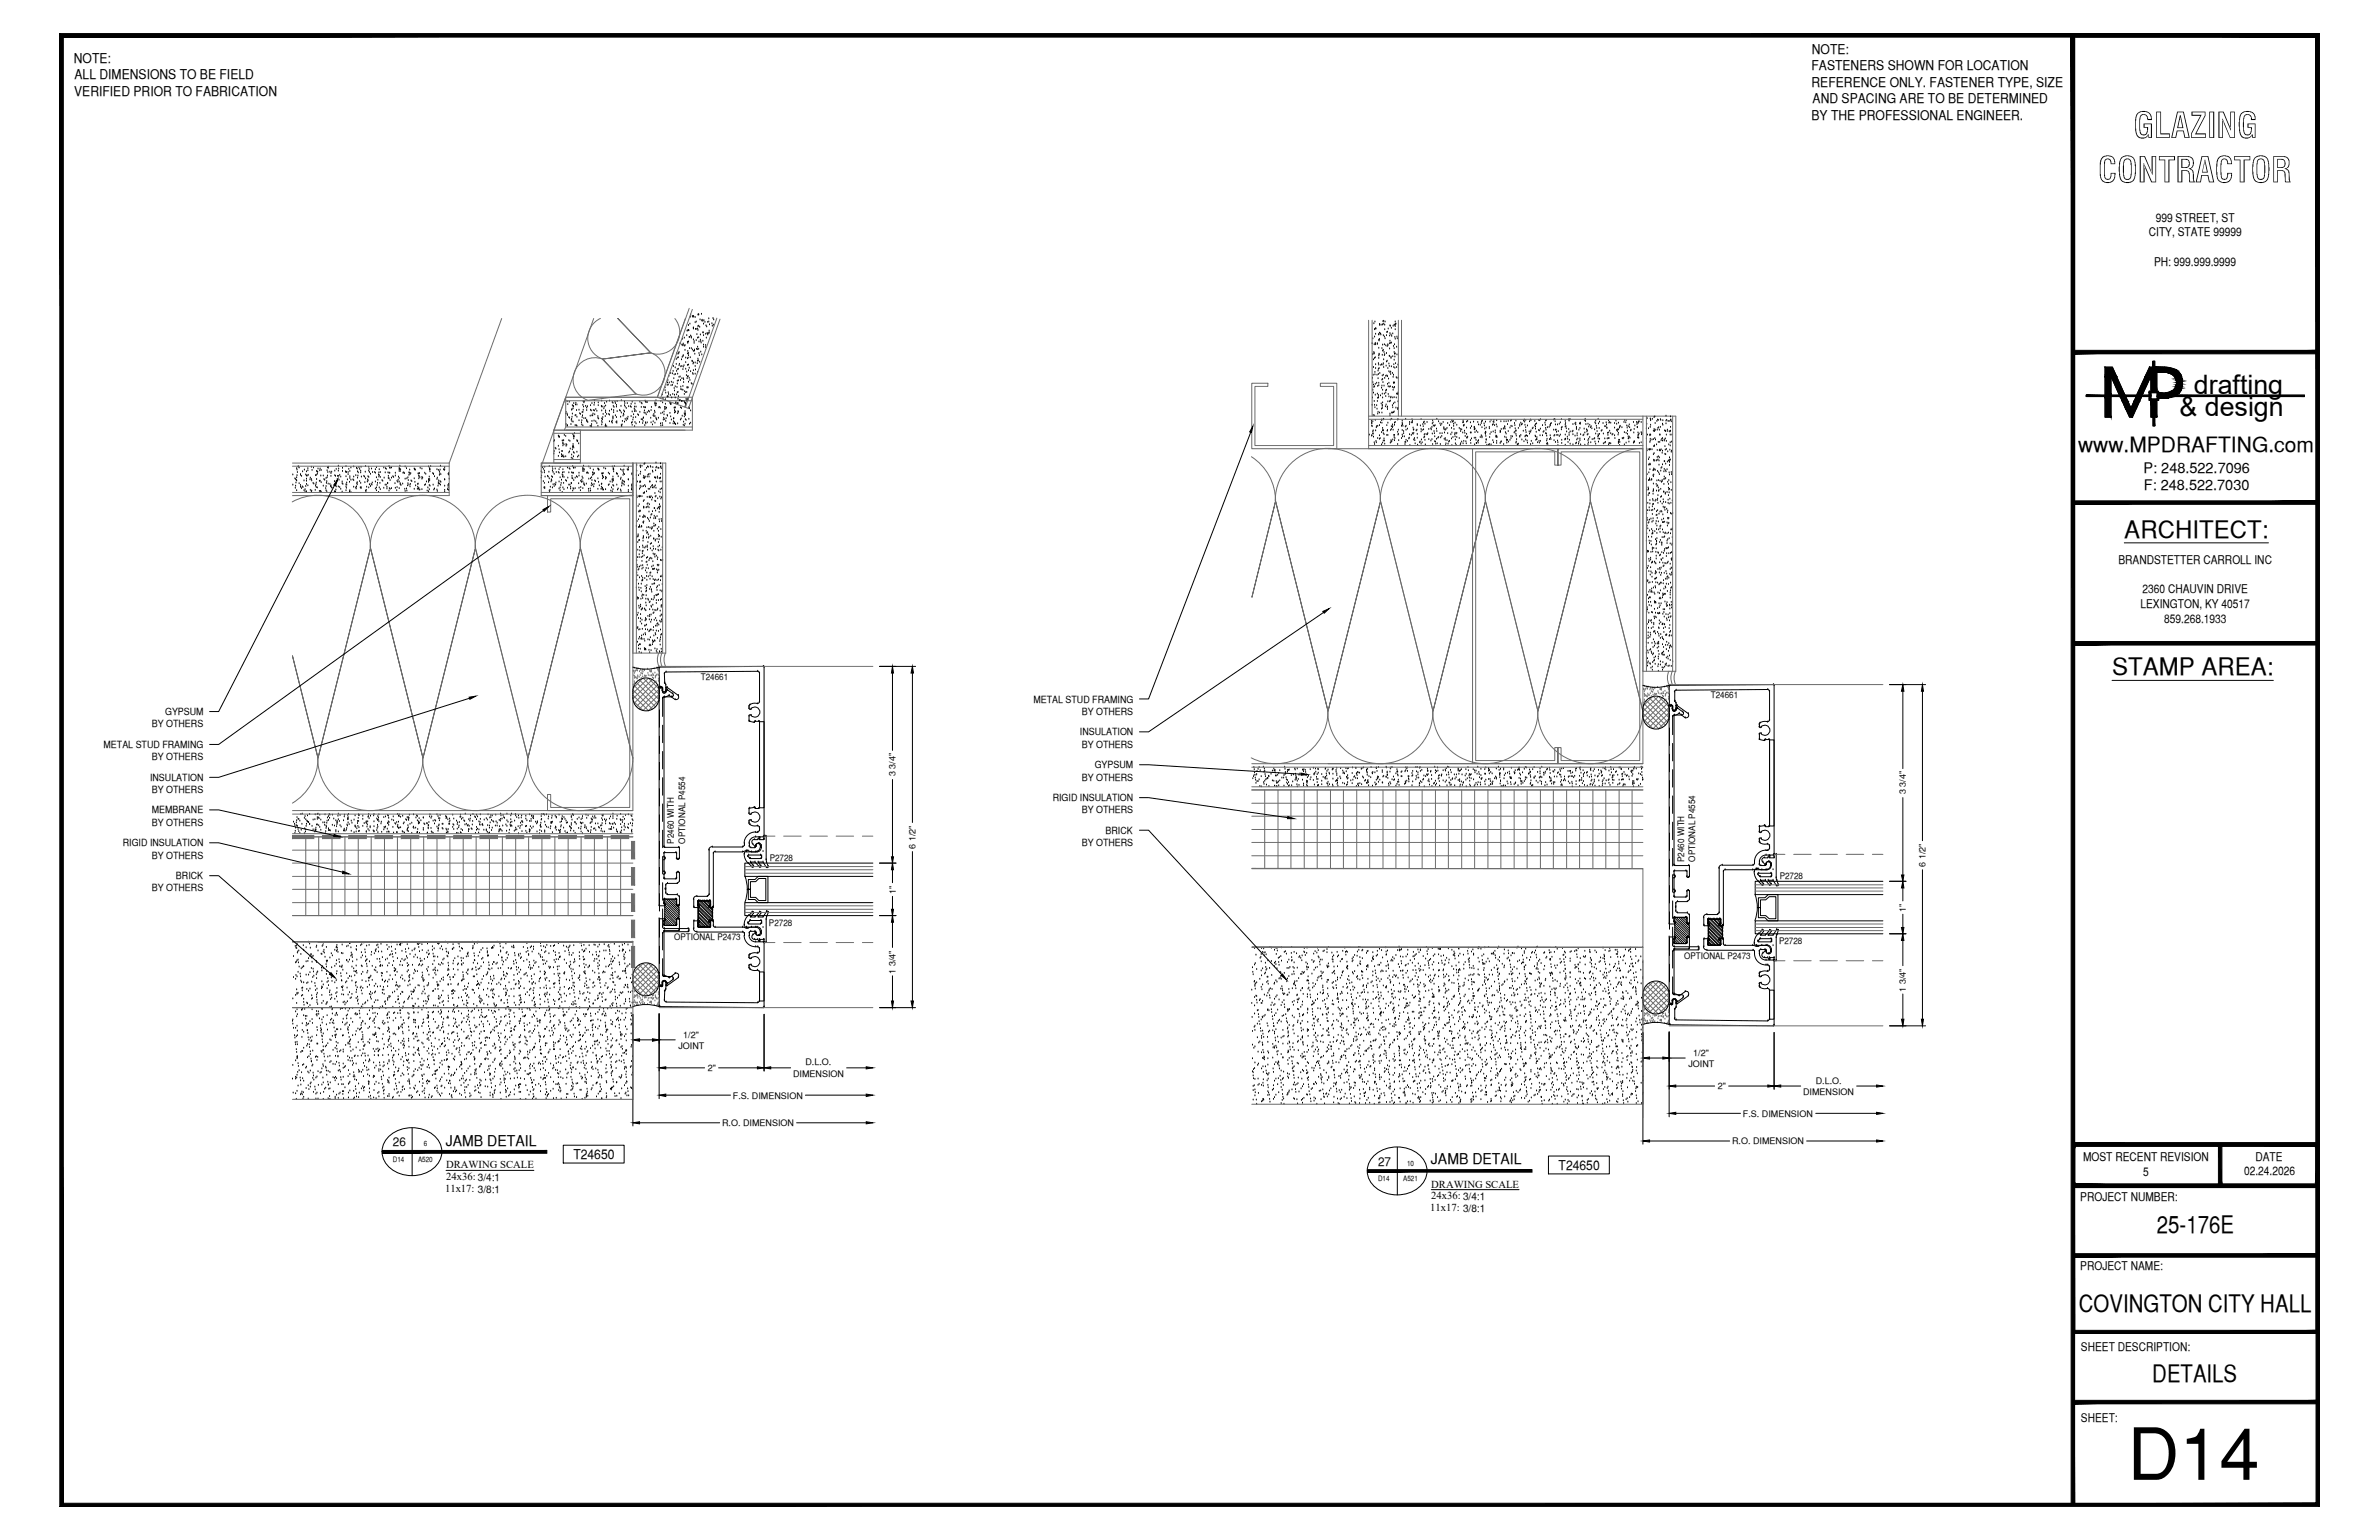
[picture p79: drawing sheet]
<svg xmlns="http://www.w3.org/2000/svg" width="432mm" height="279mm" viewBox="0 0 432 279" stroke-linecap="round" stroke-linejoin="round" font-family="sans-serif">
<defs><g id="words">
<text font-size="13.1" x="386.1" y="268.5">D14</text>
<g font-size="6.3">
<text x="387.2" y="25">GLAZING</text>
<text x="380.8" y="33.1">CONTRACTOR</text>
</g>
<g font-size="4.9">
<text x="398.2" y="71.5">drafting</text>
<text x="395.6" y="75.5">&amp; design</text>
</g>
<g font-size="4.4">
<text x="385.6" y="97.5">ARCHITECT:</text>
<text x="383.3" y="122.5">STAMP AREA:</text>
<text x="391.5" y="223.7">25-176E</text>
<text x="377.3" y="238.1">COVINGTON CITY HALL</text>
<text x="390.7" y="250.7">DETAILS</text>
</g>
<text font-size="3.8" x="377.2" y="82">www.MPDRAFTING.com</text>
<g font-size="2.7">
<text x="80.9" y="207.8">JAMB DETAIL</text>
<text x="259.7" y="211.3">JAMB DETAIL</text>
</g>
<g font-size="2.6">
<text x="389.1" y="85.8">P: 248.522.7096</text>
<text x="389.1" y="89">F: 248.522.7030</text>
</g>
<g font-size="2.4">
<text x="13.4" y="11.4">NOTE:</text>
<text x="328.9" y="9.7">NOTE:</text>
<text x="13.5" y="17.4">VERIFIED PRIOR TO FABRICATION</text>
<text x="13.5" y="14.4">ALL DIMENSIONS TO BE FIELD</text>
<text x="328.8" y="12.8">FASTENERS SHOWN FOR LOCATION</text>
<text x="328.8" y="15.7">REFERENCE ONLY. FASTENER TYPE, SIZE</text>
<text x="328.8" y="21.8">BY THE PROFESSIONAL ENGINEER.</text>
<text x="329" y="18.7">AND SPACING ARE TO BE DETERMINED</text>
<text x="104.1" y="210.2">T24650</text>
<text x="282.9" y="212.2">T24650</text>
</g>
<g font-size="2.2">
<text x="391.3" y="40.2">999 STREET, ST</text>
<text x="390" y="42.9">CITY, STATE 99999</text>
<text x="391" y="48.2">PH: 999.999.9999</text>
<text x="384.5" y="102.3">BRANDSTETTER CARROLL INC</text>
<text x="388.9" y="107.6">2360 CHAUVIN DRIVE</text>
<text x="388.5" y="110.3">LEXINGTON, KY 40517</text>
<text x="392.8" y="113">859.268.1933</text>
<text x="71.3" y="208">26</text>
<text x="250.1" y="211.5">27</text>
<text x="378.1" y="210.6">MOST RECENT REVISION</text>
<text x="389" y="213.3">5</text>
<text x="407.3" y="213.2">02.24.2026</text>
<text x="409.4" y="210.6">DATE</text>
<text x="377.6" y="217.8">PROJECT NUMBER:</text>
<text x="377.6" y="230.4">PROJECT NAME:</text>
<text x="377.7" y="245.2">SHEET DESCRIPTION:</text>
<text x="377.7" y="257.9">SHEET:</text>
</g>
<g font-size="1.9">
<text x="81" y="212">DRAWING SCALE</text>
<text x="81" y="214.1">24x36: 3/4:1</text>
<text x="259.8" y="215.5">DRAWING SCALE</text>
<text x="80.8" y="216.3">11x17: 3/8:1</text>
<text x="259.6" y="219.8">11x17: 3/8:1</text>
<text x="259.8" y="217.6">24x36: 3/4:1</text>
</g>
<g font-size="1.8">
<text x="27.6" y="132">BY OTHERS</text>
<text x="30" y="129.7">GYPSUM</text>
<text x="187.6" y="127.5">METAL STUD FRAMING</text>
<text x="196.3" y="129.7">BY OTHERS</text>
<text x="18.8" y="135.7">METAL STUD FRAMING</text>
<text x="27.6" y="137.9">BY OTHERS</text>
<text x="196" y="133.4">INSULATION</text>
<text x="196.3" y="135.6">BY OTHERS</text>
<text x="27.2" y="141.7">INSULATION</text>
<text x="27.6" y="143.9">BY OTHERS</text>
<text x="196.3" y="141.6">BY OTHERS</text>
<text x="198.7" y="139.4">GYPSUM</text>
<text x="27.6" y="147.6">MEMBRANE</text>
<text x="27.6" y="149.8">BY OTHERS</text>
<text x="191.1" y="145.4">RIGID INSULATION</text>
<text x="196.3" y="147.6">BY OTHERS</text>
<text x="22.3" y="153.5">RIGID INSULATION</text>
<text x="27.6" y="155.8">BY OTHERS</text>
<text x="196.3" y="153.5">BY OTHERS</text>
<text x="200.7" y="151.3">BRICK</text>
<text x="27.6" y="161.7">BY OTHERS</text>
<text x="31.9" y="159.5">BRICK</text>
</g>
<g font-size="1.6">
<text x="127.2" y="123.4">T24661</text>
<text x="310.5" y="126.7">T24661</text>
<text x="162.6" y="140.8" transform="rotate(-90 162.6 140.8)">3 3/4&quot;</text>
<text x="345.9" y="144.1" transform="rotate(-90 345.9 144.1)">3 3/4&quot;</text>
<text x="122.3" y="153.1" transform="rotate(-90 122.3 153.1)">P2460 WITH</text>
<text x="124.3" y="153" transform="rotate(-90 124.3 153)">OPTIONAL P4554</text>
<text x="166.2" y="154" transform="rotate(-90 166.2 154)">6 1/2&quot;</text>
<text x="139.7" y="156.1">P2728</text>
<text x="305.7" y="156.4" transform="rotate(-90 305.7 156.4)">P2460 WITH</text>
<text x="307.7" y="156.3" transform="rotate(-90 307.7 156.3)">OPTIONAL P4554</text>
<text x="323" y="159.4">P2728</text>
<text x="349.5" y="157.2" transform="rotate(-90 349.5 157.2)">6 1/2&quot;</text>
<text x="162.6" y="162.2" transform="rotate(-90 162.6 162.2)">1&quot;</text>
<text x="345.9" y="165.5" transform="rotate(-90 345.9 165.5)">1&quot;</text>
<text x="122.4" y="170.6">OPTIONAL P2473</text>
<text x="139.6" y="168">P2728</text>
<text x="305.7" y="173.9">OPTIONAL P2473</text>
<text x="322.9" y="171.3">P2728</text>
<text x="162.6" y="176.7" transform="rotate(-90 162.6 176.7)">1 3/4&quot;</text>
<text x="345.9" y="179.9" transform="rotate(-90 345.9 179.9)">1 3/4&quot;</text>
<text x="123.1" y="190.2">JOINT</text>
<text x="124" y="188.3">1/2&quot;</text>
<text x="307.3" y="191.6">1/2&quot;</text>
<text x="128.5" y="194.3">2&quot;</text>
<text x="144" y="195.3">DIMENSION</text>
<text x="146.2" y="193.3">D.L.O.</text>
<text x="306.5" y="193.5">JOINT</text>
<text x="311.8" y="197.6">2&quot;</text>
<text x="329.6" y="196.6">D.L.O.</text>
<text x="133" y="199.3">F.S. DIMENSION</text>
<text x="316.4" y="202.6">F.S. DIMENSION</text>
<text x="327.3" y="198.6">DIMENSION</text>
<text x="131.1" y="204.3">R.O. DIMENSION</text>
<text x="314.4" y="207.6">R.O. DIMENSION</text>
</g>
<g font-size="1.3">
<text x="76.9" y="208">6</text>
<text x="71.3" y="210.8">D14</text>
<text x="75.9" y="210.8">A520</text>
<text x="250.1" y="214.3">D14</text>
<text x="254.7" y="214.3">A521</text>
<text x="255.4" y="211.5">10</text>
</g>
</g></defs>
<!-- layer: SURROUNDING CONDITIONS -->
<g fill="none" stroke="#000" stroke-width=".18">
<path d="M125 59.1h.1M125 59.9h.1M125.2 58.8h.1M125.3 57.5h.1M125.3 57.1h.1M125.7 57.4h.1M125.7 57.5h.1M125.9 59.7h.1M125.9 57.4h.1M125.9 59.5h.1M125.9 59.6h.1M125.9 57.5h.1"/>
<path d="M126.2 57.6h.1M126.2 58.5h.1M126.2 59.8h.1M126.4 58.4h.1M126.4 59.8h.1M126.6 59.7h.1M126.7 59.9h.1M126.7 57.1h.1M126.7 59.2h.1M126.8 57.1h.1M126.8 59.2h.1M127 59.4h.1"/>
<path d="M127.1 58h.1M127.3 57h.1M127.4 58.2h.1M127.4 58.1h.1M127.6 58.3h.1M127.7 58.8h.1M127.8 58.2h.1M128 58.5h.1M128.1 59.1h.1M128.3 59.3h.1M128.5 58.5h.1M128.7 57.8h.1"/>
<path d="M128.7 58.4h.1M128.8 58.9h.1M129.2 58.7h.1M129.3 59.2h.1M129.4 57.8h.1M129.5 59h.1M129.5 58h.1M249.4 58.7h.1M249.5 59.8h.1M249.6 58.4h.1M249.6 59.8h.1M249.7 59.6h.1"/>
<path d="M249.7 59.7h.1M250.4 58.9h.1M250.4 59.1h.1M250.8 59h.1M251 58.9h.1M251 58.4h.1M251.1 58.8h.1M251.1 58.3h.1M251.3 59.8h.1M251.3 59h.1M251.4 58.4h.1M252 59.7h.1"/>
<path d="M252.3 59.1h.1M252.3 59.2h.1M252.5 59.6h.1M252.9 59.2h.1M253 59h.1M253.2 59h.1M253.2 58.4h.1M253.2 59.8h.1M253.2 59.2h.1M253.3 58.9h.1M253.4 58.8h.1M100.6 79.9h.1"/>
<path d="M101.3 79.1h.1M101.4 79.2h.1M101.5 79.4h.1M101.5 79.3h.1M102.3 79.9h.1M102.4 79h.1M102.7 79.2h.1M102.7 75.1h.1M102.7 74.8h.1M102.7 77h.1M102.9 72.9h.1M102.9 75.1h.1"/>
<path d="M102.9 77.3h.1M103 77.2h.1M103 75.4h.1M103.1 73.4h.1M103.3 79.9h.1M103.3 75.8h.1M103.3 73h.1M103.4 75.9h.1M103.6 77h.1M103.7 76.3h.1M103.8 74.4h.1M103.8 76.1h.1"/>
<path d="M103.8 75.7h.1M103.8 74.3h.1M103.8 76.5h.1M103.9 75.1h.1M103.9 73.6h.1M103.9 78.8h.1M104 74.2h.1M104 73.7h.1M104 76.6h.1M104.1 79.2h.1M104.1 73.8h.1M104.1 79.6h.1"/>
<path d="M104.1 79.1h.1M104.1 79.3h.1M104.1 73.2h.1M104.2 79.2h.1M104.3 78.7h.1M104.4 77.2h.1M104.4 75.4h.1M104.5 73.5h.1M104.5 73.2h.1M104.5 75.4h.1M104.6 77.2h.1M104.6 74.5h.1"/>
<path d="M104.7 79.9h.1M104.7 73.5h.1M104.7 75.7h.1M104.7 77.3h.1M105.1 76.3h.1M105.1 74.4h.1M105.2 75.1h.1M105.3 75.2h.1M105.5 76.7h.1M105.6 76.3h.1M105.6 77.1h.1M105.7 75.8h.1"/>
<path d="M105.7 74.9h.1M105.7 75.4h.1M105.8 77.3h.1M105.8 73.5h.1M105.8 74.8h.1M105.9 74.4h.1M105.9 72.9h.1M105.9 73.9h.1M106 73.1h.1M106 75.9h.1M106 72.9h.1M106.3 73.7h.1"/>
<path d="M106.3 75.9h.1M106.5 76.4h.1M106.5 74.5h.1M106.5 74h.1M106.5 76.3h.1M106.6 76.5h.1M106.6 73.8h.1M106.7 76.6h.1M107.1 77.3h.1M107.1 75.5h.1M107.2 73.6h.1M107.2 74.4h.1"/>
<path d="M107.3 77.4h.1M107.3 74.5h.1M107.4 77h.1M107.4 76.5h.1M107.4 73.2h.1M107.4 75.4h.1M107.6 75.4h.1M107.6 75.1h.1M107.7 74.5h.1M107.8 76.4h.1M107.8 73.5h.1M107.9 74.5h.1"/>
<path d="M107.9 72.7h.1M107.9 73.2h.1M107.9 75.2h.1M108.1 74.3h.1M108.1 76.5h.1M108.3 74.6h.1M108.3 76.8h.1M108.5 77.3h.1M108.5 75.6h.1M108.5 75.9h.1M108.6 73.6h.1M108.6 73.1h.1"/>
<path d="M108.6 76h.1M109.2 73.7h.1M109.2 76.5h.1M109.2 74.5h.1M109.2 72.8h.1M109.2 77.1h.1M109.2 73.8h.1M109.2 76h.1M109.3 73.9h.1M109.3 76.7h.1M109.3 76.1h.1M109.4 75.8h.1"/>
<path d="M109.5 75.2h.1M109.6 74.2h.1M109.7 73.9h.1M109.7 73.2h.1M109.9 75.6h.1M109.9 77.3h.1M109.9 77.4h.1M109.9 73.7h.1M109.9 74.9h.1M109.9 77.1h.1M109.9 74.5h.1M110.1 73h.1"/>
<path d="M110.1 75.2h.1M110.1 77.4h.1M110.5 75.2h.1M110.6 76.5h.1M110.6 74.6h.1M110.6 72.8h.1M110.6 75.3h.1M111 74.4h.1M111 76.6h.1M111.1 76.8h.1M111.1 76.4h.1M111.1 73h.1"/>
<path d="M111.3 75.6h.1M111.3 75.8h.1M111.3 73.2h.1M111.3 76h.1M111.3 73.7h.1M111.4 74.9h.1M111.4 74.5h.1M111.4 73.9h.1M111.6 73h.1M111.7 73.2h.1M111.7 75.4h.1M111.8 76.6h.1"/>
<path d="M111.9 73.5h.1M111.9 75.8h.1M111.9 73.9h.1M112 76.5h.1M112 76.8h.1M112 74.7h.1M112 72.8h.1M112.5 74.5h.1M112.6 74.6h.1M112.6 75.7h.1M112.7 73.7h.1M112.8 72.7h.1"/>
<path d="M112.8 74.9h.1M112.8 77.2h.1M112.8 77.4h.1M112.9 77.1h.1M113 76.5h.1M113.1 75.5h.1M113.2 75.1h.1M113.2 74.5h.1M113.2 75.3h.1M113.3 76.6h.1M113.3 74.7h.1M113.3 72.9h.1"/>
<path d="M113.3 73.6h.1M113.4 73.2h.1M113.5 73.9h.1M113.5 76.1h.1M113.7 74.1h.1M113.7 76.3h.1M113.8 75.9h.1M113.9 73.2h.1M113.9 76.1h.1M114 75.7h.1M114.1 73.8h.1M114.4 73.8h.1"/>
<path d="M114.6 73.3h.1M114.6 75.6h.1M114.6 73.9h.1M114.6 76.8h.1M114.7 76.6h.1M114.7 74.7h.1M114.7 73h.1M114.7 77.2h.1M114.9 76.2h.1M114.9 75.8h.1M115 75.2h.1M115.1 74.2h.1"/>
<path d="M115.2 73.9h.1M115.2 74.7h.1M115.2 77.4h.1M115.3 73.3h.1M115.3 74.4h.1M115.3 76.6h.1M115.4 75.8h.1M115.4 73.9h.1M115.4 74.7h.1M115.4 76.9h.1M115.8 75.2h.1M115.9 75.4h.1"/>
<path d="M116.1 76.6h.1M116.1 74.8h.1M116.1 73h.1M116.4 73.9h.1M116.4 76.1h.1M116.4 73.2h.1M116.5 73.3h.1M116.6 76.1h.1M116.6 76.8h.1M116.7 76.5h.1M116.8 75.8h.1M116.8 75.9h.1"/>
<path d="M116.8 73.9h.1M116.9 74.9h.1M117 74.5h.1M117 74h.1M117 77.2h.1M117.1 72.8h.1M117.1 75h.1M117.2 73h.1M117.2 74h.1M117.2 76.7h.1M117.2 76.9h.1M117.3 73h.1"/>
<path d="M117.3 75.2h.1M117.5 76.7h.1M117.5 74.9h.1M117.5 73h.1M117.7 74.6h.1M117.9 74.7h.1M118.1 75.9h.1M118.2 74.5h.1M118.2 76.7h.1M118.2 73.9h.1M118.4 77.1h.1M118.6 76.5h.1"/>
<path d="M118.6 75.4h.1M118.7 75.6h.1M118.7 75.2h.1M118.8 74.6h.1M118.9 76.8h.1M118.9 74.9h.1M118.9 73.1h.1M118.9 73.3h.1M118.9 75.6h.1M118.9 73.7h.1M119.1 72.7h.1M119.1 73.6h.1"/>
<path d="M119.1 75.9h.1M119.1 73.3h.1M119.1 76.1h.1M119.2 76.2h.1M119.5 75.9h.1M119.6 74h.1M119.7 73.9h.1M119.8 74h.1M119.9 76.9h.1M120 72.8h.1M120 75.1h.1M120 77.3h.1"/>
<path d="M120.2 76.8h.1M120.2 71.6h.1M120.3 74.9h.1M120.3 73.1h.1M120.3 77.2h.1M120.3 72.3h.1M120.4 76.2h.1M120.5 75.9h.1M120.5 75.2h.1M120.5 74.7h.1M120.6 74.3h.1M120.6 73.9h.1"/>
<path d="M120.6 76.1h.1M120.7 73.9h.1M120.7 70.4h.1M120.7 70.9h.1M120.8 73.3h.1M120.8 72.5h.1M120.8 74.2h.1M120.8 76.5h.1M120.8 71.3h.1M120.9 75.9h.1M121 74h.1M121.1 75.4h.1"/>
<path d="M121.1 69.9h.1M121.1 72h.1M121.2 75.5h.1M121.2 69.5h.1M121.2 69h.1M121.2 72h.1M121.2 71.9h.1M121.3 71.2h.1M121.3 69.8h.1M121.3 71.6h.1M121.4 68.3h.1M121.5 69.5h.1"/>
<path d="M121.6 76.8h.1M121.6 75h.1M121.6 73.2h.1M121.7 73.2h.1M121.7 71.8h.1M121.7 73.4h.1M121.7 75.6h.1M121.7 67.8h.1M121.8 73.3h.1M121.8 70h.1M121.9 76.2h.1M121.9 69.3h.1"/>
<path d="M121.9 72.2h.1M122 67.8h.1M122 69.9h.1M122.1 71.6h.1M122.2 76.9h.1M122.2 67.4h.1M122.2 69.5h.1M122.2 76h.1M122.2 76.5h.1M122.2 66.5h.1M122.3 75.9h.1M122.3 68.7h.1"/>
<path d="M122.4 74h.1M122.4 68h.1M122.4 70.5h.1M122.4 74.9h.1M122.4 74.5h.1M122.4 76.7h.1M122.4 76.8h.1M122.4 70.9h.1M122.4 71.7h.1M122.5 74.6h.1M122.5 74h.1M122.6 74h.1"/>
<path d="M122.6 77h.1M122.6 70.2h.1M122.6 72.2h.1M122.6 66.7h.1M122.6 74.8h.1M122.6 73.2h.1M122.6 67.9h.1M122.7 73h.1M122.7 65.2h.1M122.7 66.1h.1M122.8 67.4h.1M122.8 64.2h.1"/>
<path d="M122.8 71.6h.1M122.9 70.3h.1M122.9 73.3h.1M122.9 69.7h.1M122.9 65h.1M122.9 67.1h.1M122.9 69.2h.1M122.9 71.2h.1M123 76.9h.1M123 75.1h.1M123 73.2h.1M123 67.9h.1"/>
<path d="M123.1 74.7h.1M123.1 64.3h.1M123.1 72.5h.1M123.1 71.2h.1M123.1 73.2h.1M123.1 74.8h.1M123.1 71.9h.1M123.1 64.9h.1M123.1 67h.1M123.1 69.1h.1M123.2 64.1h.1M123.3 63.9h.1"/>
<path d="M123.3 66.4h.1M123.3 68.5h.1M123.3 66.1h.1M123.3 72.7h.1M123.4 68.4h.1M123.4 62.4h.1M123.4 72.6h.1M123.5 74h.1M123.5 76.2h.1M123.5 69h.1M123.6 70.7h.1M123.6 66.5h.1"/>
<path d="M123.6 70.2h.1M123.6 76h.1M123.7 74.1h.1M123.7 72.8h.1M123.7 65.3h.1M123.8 62.6h.1M123.8 68.7h.1M123.8 70.7h.1M123.8 66.5h.1M123.8 75.5h.1M123.8 64.8h.1M123.9 61.5h.1"/>
<path d="M124 67.1h.1M124 62.6h.1M124 64.7h.1M124 62.7h.1M124 70.1h.1M124 70.8h.1M124 72.8h.1M124 77.2h.1M124 62.4h.1M124 64.5h.1M124 66.6h.1M124 68.7h.1"/>
<path d="M124.1 76.6h.1M124.1 69.4h.1M124.1 68.9h.1M124.1 66.4h.1M124.2 75.6h.1M124.2 72.8h.1M124.2 75.1h.1M124.2 77.3h.1M124.2 61.3h.1M124.2 71.6h.1M124.3 75.2h.1M124.3 62.8h.1"/>
<path d="M124.3 71.1h.1M124.3 73.1h.1M124.3 77h.1M124.3 74.7h.1M124.3 63.6h.1M124.3 73.9h.1M124.3 62.7h.1M124.4 75.1h.1M124.4 73.3h.1M124.4 73.2h.1M124.4 75.4h.1M124.4 76.1h.1"/>
<path d="M124.5 73.7h.1M124.5 73.4h.1M124.5 65.8h.1M124.5 65h.1M124.5 67h.1M124.5 71.2h.1M124.5 73.3h.1M124.5 76.3h.1M124.5 72.5h.1M124.6 72.8h.1M124.6 68.1h.1M124.7 60.9h.1"/>
<path d="M124.7 71.2h.1M124.7 67.5h.1M124.7 60.1h.1M124.7 70.3h.1M124.7 68.7h.1M124.7 70.4h.1M124.7 72.5h.1M124.8 65.1h.1M124.8 62.1h.1M124.8 64.2h.1M124.8 66.3h.1M124.8 68.4h.1"/>
<path d="M124.8 62.3h.1M124.8 72.6h.1M124.8 63.8h.1M124.8 60h.1M124.9 65h.1M124.9 72.4h.1M124.9 68.3h.1M124.9 70.4h.1M125 64.5h.1M125 67.2h.1M125 69.3h.1M125 62h.1"/>
<path d="M125 64.1h.1M125 66.2h.1M125 76.1h.1M125 74h.1M125 60h.1M125.1 74.2h.1M125.1 74.1h.1M125.1 66.8h.1M125.1 61.2h.1M125.1 68.6h.1M125.2 77h.1M125.2 61.2h.1"/>
<path d="M125.2 63.2h.1M125.2 69h.1M125.3 64.9h.1M125.3 74.5h.1M125.3 76.8h.1M125.3 61h.1M125.3 67.4h.1M125.5 63.2h.1M125.5 61.3h.1M125.5 69.6h.1M125.5 61.2h.1M125.6 65.5h.1"/>
<path d="M125.6 69.7h.1M125.7 63.5h.1M125.7 65.6h.1M125.7 67.8h.1M125.8 66h.1M125.8 67.9h.1M125.9 69.8h.1M125.9 67.2h.1M125.9 61.7h.1M125.9 63.8h.1M125.9 65.8h.1M126 62h.1"/>
<path d="M126 62.3h.1M126 63.7h.1M126 63.5h.1M126.1 64.3h.1M126.2 66.5h.1M126.2 65.8h.1M126.2 67.9h.1M126.2 67.1h.1M126.4 61.8h.1M126.4 63.4h.1M126.5 60.7h.1M126.6 66h.1"/>
<path d="M126.6 63h.1M126.6 61.3h.1M126.6 63.4h.1M126.6 65.5h.1M126.6 67.6h.1M126.7 65.2h.1M126.7 65.5h.1M126.8 61.3h.1M126.8 63.4h.1M126.9 62h.1M126.9 64.1h.1M126.9 64.5h.1"/>
<path d="M127 65.7h.1M127.1 61.7h.1M127.1 60.8h.1M127.2 63.9h.1M127.2 62h.1M127.3 62.2h.1M127.4 64.4h.1M127.6 60.4h.1M127.6 61.9h.1M127.7 62.6h.1M127.7 60.9h.1M127.7 63h.1"/>
<path d="M128.1 60.6h.1M128.1 62.7h.1M128.1 63.1h.1M128.2 61.3h.1M128.3 60.5h.1M128.5 60.8h.1M128.5 60.6h.1M128.7 60.5h.1M128.7 60.1h.1M128.7 60.4h.1M248.5 78.9h.1M248.9 76.5h.1"/>
<path d="M249 77.3h.1M249 79.1h.1M249 76.8h.1M249 73.5h.1M249 62.4h.1M249 77.4h.1M249.1 72.2h.1M249.1 64.3h.1M249.1 68.6h.1M249.2 69.4h.1M249.2 70.8h.1M249.2 61.5h.1"/>
<path d="M249.2 78.4h.1M249.2 78.7h.1M249.2 76.5h.1M249.2 68.1h.1M249.2 75.4h.1M249.2 78.2h.1M249.3 65.3h.1M249.3 66.7h.1M249.3 69.8h.1M249.3 71.3h.1M249.3 79.3h.1M249.4 63.9h.1"/>
<path d="M249.4 64.3h.1M249.4 70.3h.1M249.4 62.5h.1M249.4 64.1h.1M249.4 72.8h.1M249.4 75.4h.1M249.5 61.2h.1M249.5 73.5h.1M249.5 65h.1M249.5 70.2h.1M249.6 68h.1M249.6 74h.1"/>
<path d="M249.6 67.6h.1M249.6 62.5h.1M249.6 71.7h.1M249.6 69.7h.1M249.6 62.3h.1M249.6 64.9h.1M249.6 76.3h.1M249.7 60.6h.1M249.7 66.2h.1M249.7 62.5h.1M249.7 66.9h.1M249.7 78.2h.1"/>
<path d="M249.8 77.6h.1M249.9 73.6h.1M249.9 69.5h.1M249.9 77.4h.1M249.9 74.2h.1M249.9 68.1h.1M250 71.5h.1M250 72.8h.1M250 62.5h.1M250 62.4h.1M250.1 70.1h.1M250.1 75.1h.1"/>
<path d="M250.1 72.3h.1M250.1 79.6h.1M250.1 77.3h.1M250.1 67.3h.1M250.1 68.7h.1M250.1 74.8h.1M250.2 66h.1M250.2 71.8h.1M250.2 67.9h.1M250.2 72.2h.1M250.2 67h.1M250.2 72.1h.1"/>
<path d="M250.3 63.2h.1M250.3 64.6h.1M250.3 60.7h.1M250.3 66.2h.1M250.3 70h.1M250.3 60.8h.1M250.3 65h.1M250.3 61.7h.1M250.3 69.5h.1M250.3 61.8h.1M250.3 64.4h.1M250.3 64.3h.1"/>
<path d="M250.3 66.9h.1M250.4 60.5h.1M250.4 74.9h.1M250.4 61.6h.1M250.4 77.2h.1M250.4 79.1h.1M250.4 79.7h.1M250.4 67.8h.1M250.5 79.6h.1M250.6 71.8h.1M250.6 60.6h.1M250.6 76.7h.1"/>
<path d="M250.6 60.8h.1M250.6 66.3h.1M250.7 73.3h.1M250.8 66.2h.1M250.8 70.4h.1M250.8 74.2h.1M250.8 76.2h.1M250.8 78.5h.1M250.8 76.3h.1M250.8 74.9h.1M250.8 70h.1M250.8 63.2h.1"/>
<path d="M250.8 69h.1M250.8 76.8h.1M250.9 73.5h.1M250.9 64.5h.1M250.9 68.2h.1M250.9 73.7h.1M250.9 71.5h.1M250.9 74.1h.1M251 70.8h.1M251 72.2h.1M251 62.6h.1M251 73.1h.1"/>
<path d="M251 63.7h.1M251 68.8h.1M251 77.7h.1M251 78.2h.1M251 69.4h.1M251 66.2h.1M251 76.2h.1M251 78.1h.1M251.1 68.1h.1M251.1 66h.1M251.1 60.9h.1M251.1 63.6h.1"/>
<path d="M251.1 78.2h.1M251.1 78.7h.1M251.1 65.3h.1M251.1 66.7h.1M251.1 76.1h.1M251.2 63.9h.1M251.2 70h.1M251.2 79.6h.1M251.2 78.9h.1M251.3 61.2h.1M251.3 62.5h.1M251.3 64.5h.1"/>
<path d="M251.3 71.5h.1M251.3 64.3h.1M251.3 68.6h.1M251.4 61.5h.1M251.5 73.8h.1M251.5 62.7h.1M251.5 68.3h.1M251.5 71.9h.1M251.5 71.3h.1M251.5 70.9h.1M251.6 66.4h.1M251.6 73.5h.1"/>
<path d="M251.7 60.9h.1M251.7 64.1h.1M251.7 65.7h.1M251.7 70.8h.1M251.7 60.3h.1M251.7 68.2h.1M251.7 77.2h.1M251.7 79h.1M251.8 74h.1M251.8 62.9h.1M251.8 65.5h.1M251.8 78.2h.1"/>
<path d="M251.8 74.3h.1M251.8 68.3h.1M251.8 73.9h.1M251.8 69.7h.1M251.8 60.3h.1M251.8 78.1h.1M251.9 72.9h.1M251.9 62.7h.1M251.9 62.5h.1M251.9 66.9h.1M251.9 79h.1M251.9 76.8h.1"/>
<path d="M252 70.2h.1M252 71.6h.1M252 68.8h.1M252.1 66h.1M252.1 67.4h.1M252.1 72h.1M252.1 69.5h.1M252.2 64.6h.1M252.2 66.5h.1M252.2 70.2h.1M252.2 63.3h.1M252.2 61h.1"/>
<path d="M252.2 62.4h.1M252.2 72.9h.1M252.3 60.5h.1M252.3 61.9h.1M252.3 75.1h.1M252.3 67.6h.1M252.3 75.4h.1M252.3 70.2h.1M252.3 72.8h.1M252.3 76.2h.1M252.4 67.9h.1M252.4 72.2h.1"/>
<path d="M252.4 62.3h.1M252.4 67.5h.1M252.4 78.1h.1M252.5 72.1h.1M252.5 60.8h.1M252.5 65h.1M252.5 64.8h.1M252.5 79.9h.1M252.5 66.5h.1M252.5 62.2h.1M252.5 77.9h.1M252.5 77.4h.1"/>
<path d="M252.6 61h.1M252.6 74.9h.1M252.6 76.1h.1M252.7 73.6h.1M252.7 74.9h.1M252.7 70.3h.1M252.7 67.8h.1M252.7 77.1h.1M252.7 77.6h.1M252.8 72.2h.1M252.8 64.7h.1M252.8 74h.1"/>
<path d="M252.8 60.6h.1M252.8 77.4h.1M252.8 79.8h.1M252.9 70.8h.1M252.9 68.5h.1M252.9 78h.1M252.9 68.1h.1M252.9 69.5h.1M252.9 62.9h.1M252.9 73.3h.1M252.9 74.9h.1M253 66.7h.1"/>
<path d="M253 66.2h.1M253 70.4h.1M253 69.6h.1M253 79h.1M253 63.9h.1M253 65.3h.1M253 63.2h.1M253 72.1h.1M253 74.7h.1M253 79.4h.1M253.1 62.5h.1M253.1 70.3h.1"/>
<path d="M253.1 64.3h.1M253.1 69.5h.1M253.1 77.2h.1M253.1 79h.1M253.1 79.9h.1M253.1 76.8h.1M253.2 61.2h.1M253.2 64.8h.1M253.2 73.1h.1M253.2 66.8h.1M253.2 79.6h.1M253.2 61.5h.1"/>
<path d="M253.2 64.2h.1M253.2 76.6h.1M253.3 66h.1M253.4 74h.1M253.4 68.5h.1M253.4 72.2h.1M253.5 63h.1M253.5 66.7h.1M253.5 71.5h.1M253.6 61.2h.1M253.6 64.4h.1M253.6 68.6h.1"/>
<path d="M253.6 61.5h.1M253.7 74.3h.1M253.7 71.6h.1M253.7 78.4h.1M253.7 76.2h.1M253.7 71.5h.1M253.7 72.9h.1M253.7 74.1h.1M253.7 71.3h.1M253.7 66.2h.1M253.7 76.1h.1M253.7 78.9h.1"/>
<path d="M253.8 68.6h.1M253.8 78h.1M253.8 78.8h.1M253.9 79.9h.1M254.4 79.6h.1M254.4 77.3h.1M254.5 77.1h.1M254.5 78.9h.1M254.5 76.4h.1M254.5 76.8h.1M254.5 78.1h.1M254.6 79.2h.1"/>
<path d="M254.6 77h.1M254.6 77.3h.1M254.8 78.3h.1M254.8 78.7h.1M254.9 79.2h.1M255.1 77.5h.1M255.1 76.1h.1M255.2 78h.1M255.2 79.9h.1M255.2 77.3h.1M255.5 77.9h.1M255.7 79.6h.1"/>
<path d="M255.8 79.5h.1M255.8 77h.1M255.8 78.9h.1M255.8 76.6h.1M256.2 79h.1M256.2 76.7h.1M256.3 76.1h.1M256.3 76.7h.1M256.3 78.7h.1M256.3 76.5h.1M256.5 77.7h.1M256.5 78.8h.1"/>
<path d="M256.5 78h.1M256.6 78h.1M256.6 79.8h.1M256.6 78.6h.1M256.7 79.6h.1M256.8 79.9h.1M257 78.2h.1M257.2 78h.1M257.2 77h.1M257.2 78.8h.1M257.2 79.5h.1M257.2 77.2h.1"/>
<path d="M257.8 77.3h.1M257.9 77.9h.1M257.9 78.4h.1M257.9 76.1h.1M258 79.8h.1M258.1 78.1h.1M258.3 77h.1M258.3 77.4h.1M258.4 78h.1M258.4 76.7h.1M258.4 79.4h.1M258.5 78.9h.1"/>
<path d="M258.5 76.6h.1M258.6 79.3h.1M258.6 77h.1M258.6 78.8h.1M258.6 79.9h.1M259 78.9h.1M259 76.6h.1M259.1 78.7h.1M259.3 77.9h.1M259.3 79.8h.1M259.7 77.8h.1M259.8 78h.1"/>
<path d="M259.9 79.8h.1M259.9 77.5h.1M260 76.9h.1M260 78.7h.1M260 76.3h.1M260.1 76.7h.1M260.2 77.3h.1M260.3 78.3h.1M260.3 78.7h.1M260.3 77.3h.1M260.4 79.2h.1M260.5 77.2h.1"/>
<path d="M260.7 77.9h.1M260.7 79.7h.1M260.8 78.3h.1M260.8 76.1h.1M261 79.5h.1M261.1 79.4h.1M261.1 76.5h.1M261.4 76.9h.1M261.4 78.7h.1M261.5 79.4h.1M261.5 77.2h.1M261.7 79.2h.1"/>
<path d="M261.7 77h.1M261.7 78.7h.1M261.9 76.6h.1M262.1 77.8h.1M262.1 77.6h.1M262.1 79.7h.1M262.1 78h.1M262.2 78.5h.1M262.3 79.6h.1M262.3 79.9h.1M262.3 78h.1M262.4 77.9h.1"/>
<path d="M262.6 79.9h.1M262.6 77.7h.1M262.8 76.8h.1M262.8 78.7h.1M263.1 77.2h.1M263.3 78.9h.1M263.3 76.6h.1M263.5 77.7h.1M263.5 79.6h.1M263.5 78.5h.1M263.5 76.3h.1M263.7 76.6h.1"/>
<path d="M263.7 79.4h.1M263.8 76.5h.1M263.8 77h.1M263.8 77.3h.1M263.9 77.9h.1M264 78.9h.1M264.1 76.8h.1M264.1 78.6h.1M264.1 79.2h.1M264.2 79.8h.1M264.3 78.7h.1M264.4 79.4h.1"/>
<path d="M264.4 77.2h.1M264.4 78.6h.1M264.9 77.7h.1M264.9 79.6h.1M265 77.9h.1M265.1 78.3h.1M265.3 78h.1M265.5 76.7h.1M265.5 78.5h.1M265.6 76.3h.1M265.6 76.6h.1M265.6 77.3h.1"/>
<path d="M265.7 77.3h.1M265.7 77.2h.1M265.8 78.2h.1M265.9 78.6h.1M265.9 79.2h.1M266.2 77.7h.1M266.2 78.8h.1M266.2 76.6h.1M266.3 79.5h.1M266.3 79.4h.1M266.4 79.3h.1M266.4 76.5h.1"/>
<path d="M266.9 76.7h.1M266.9 78.5h.1M266.9 79.9h.1M266.9 77.7h.1M267 78.5h.1M267.1 79.6h.1M267.1 77.4h.1M267.5 76.6h.1M267.6 77.6h.1M267.6 79.5h.1M267.6 77.5h.1M267.6 78h.1"/>
<path d="M267.7 77.9h.1M267.7 78.5h.1M267.8 79.5h.1M267.9 79.9h.1M268 78.2h.1M268.2 76.6h.1M268.2 78.5h.1M268.4 79.9h.1M268.4 77.1h.1M268.7 79.4h.1M268.7 77.2h.1M268.9 79.1h.1"/>
<path d="M268.9 76.8h.1M268.9 76.5h.1M269 77.6h.1M269 79.4h.1M269 79.2h.1M269 76.4h.1M269.4 76.9h.1M269.4 77.3h.1M269.5 77.9h.1M269.6 78.6h.1M269.6 76.6h.1M269.6 78.4h.1"/>
<path d="M269.6 78.8h.1M269.7 79.2h.1M269.7 78.5h.1M269.7 79.8h.1M269.7 79.9h.1M269.7 77.7h.1M270.3 77.5h.1M270.3 77.8h.1M270.4 79.4h.1M270.4 78.8h.1M270.4 76.6h.1M270.6 78.5h.1"/>
<path d="M270.6 76.3h.1M270.9 77.2h.1M271 79.9h.1M271 76.6h.1M271 78.4h.1M271 77h.1M271.1 76.3h.1M271.1 76.6h.1M271.3 77.2h.1M271.4 78.2h.1M271.4 78.5h.1M271.5 79.1h.1"/>
<path d="M271.5 79.3h.1M271.6 79.3h.1M271.6 77.1h.1M271.7 79.2h.1M271.7 76.3h.1M271.7 77.5h.1M271.7 79.4h.1M272.3 78.2h.1M272.3 78.5h.1M272.4 78.4h.1M272.4 76.5h.1M272.5 77.9h.1"/>
<path d="M272.9 77.9h.1M273 76.5h.1M273 77.7h.1M273.1 77.4h.1M273.1 79.3h.1M273.1 77.5h.1M273.2 77.9h.1M273.2 78.5h.1M273.4 79.4h.1M273.4 78.7h.1M273.4 76.5h.1M273.4 79.8h.1"/>
<path d="M273.6 79.9h.1M273.6 77h.1M273.7 76.5h.1M273.7 78.3h.1M274.1 79.9h.1M274.1 77.7h.1M274.2 76.4h.1M274.3 79.6h.1M274.3 77.3h.1M274.3 79.2h.1M274.3 76.3h.1M274.4 77.4h.1"/>
<path d="M274.5 79.2h.1M274.8 78.5h.1M274.9 76.8h.1M275 77.2h.1M275 78.4h.1M275 77.8h.1M275.1 76.4h.1M275.1 78.2h.1M275.1 78.8h.1M275.2 79.1h.1M275.3 79.8h.1M275.6 77.7h.1"/>
<path d="M275.8 77.3h.1M275.8 79.2h.1M275.8 79.3h.1M275.8 77.1h.1M276 79h.1M276 76.8h.1M276.2 77.1h.1M276.2 79.8h.1M276.3 77h.1M276.5 78.2h.1M276.5 76.4h.1M276.7 76.2h.1"/>
<path d="M276.7 76.6h.1M276.8 77.2h.1M276.8 79.2h.1M276.9 78.1h.1M276.9 79.8h.1M276.9 77.6h.1M276.9 79.1h.1M276.9 76.3h.1M277 78.5h.1M277.1 79.1h.1M277.2 77.3h.1M277.2 79.2h.1"/>
<path d="M277.6 78.4h.1M277.6 78.7h.1M277.6 76.5h.1M277.8 78.4h.1M277.8 76.2h.1M277.9 76.3h.1M277.9 78.2h.1M278.1 77.8h.1M278.3 77.7h.1M278.6 77.3h.1M278.6 76.5h.1M278.6 79.1h.1"/>
<path d="M278.7 77.5h.1M278.7 77.9h.1M278.7 79.2h.1M278.7 77h.1M278.8 79.9h.1M278.8 78.4h.1M278.9 79.8h.1M278.9 76.9h.1M279 79.4h.1M279 79.8h.1M279.3 76.3h.1M279.3 78.1h.1"/>
<path d="M279.4 78.2h.1M279.5 76.3h.1M279.5 79.1h.1M279.6 77.9h.1M279.6 76.1h.1M280 77.2h.1M280 79.1h.1M280.1 78.4h.1M280.2 78.3h.1M280.4 76.8h.1M280.5 77.2h.1M280.5 77.7h.1"/>
<path d="M280.5 78.7h.1M280.5 76.4h.1M280.6 78h.1M280.7 76.3h.1M280.7 78.7h.1M280.7 79.1h.1M280.8 79.7h.1M280.9 77.6h.1M281.2 77.5h.1M281.2 79.8h.1M281.4 77.2h.1M281.4 79.1h.1"/>
<path d="M281.4 77.3h.1M281.4 79.5h.1M281.4 77h.1M281.5 79.8h.1M281.6 76.8h.1M282 76.2h.1M282 78h.1M282.1 79.9h.1M282.1 79.1h.1M282.2 76.1h.1M282.2 79h.1M282.3 76.5h.1"/>
<path d="M282.3 77.1h.1M282.3 78h.1M282.4 78h.1M282.5 78.4h.1M282.6 79h.1M282.7 77.1h.1M282.8 79h.1M282.8 78.3h.1M283 79.2h.1M283 77h.1M283.2 78.9h.1M283.2 76.7h.1"/>
<path d="M283.4 76.1h.1M283.4 78h.1M283.4 77.7h.1M283.5 79.9h.1M283.5 77.5h.1M284 79.8h.1M284.1 77.1h.1M284.1 78.9h.1M284.1 76.5h.1M284.1 79.7h.1M284.1 77.5h.1M284.2 79.7h.1"/>
<path d="M284.2 76.8h.1M284.2 77.4h.1M284.3 77.8h.1M284.4 78.4h.1M284.5 79.3h.1M284.5 79.7h.1M284.7 77.9h.1M284.7 76.2h.1M284.8 76.1h.1M284.8 78.6h.1M284.8 76.4h.1M284.8 79h.1"/>
<path d="M284.9 79.9h.1M285 78.4h.1M285 76.1h.1M285.4 78.4h.1M285.5 77h.1M285.5 78.9h.1M285.5 78.2h.1M285.9 79.1h.1M285.9 76.9h.1M286 76.8h.1M286 77.1h.1M286.1 77.9h.1"/>
<path d="M286.1 77.7h.1M286.1 77.5h.1M286.2 79.8h.1M286.3 78.7h.1M286.3 79.1h.1M286.4 79.6h.1M286.6 78h.1M286.7 76.9h.1M286.8 79.9h.1M286.8 77.7h.1M286.8 79.6h.1M286.8 77h.1"/>
<path d="M286.8 76.8h.1M286.9 78.9h.1M287.3 79.1h.1M287.5 78.9h.1M287.5 77.9h.1M287.6 79.8h.1M287.7 78.5h.1M287.7 76.3h.1M287.7 76.1h.1M287.8 76.5h.1M287.8 77h.1M288 78h.1"/>
<path d="M288 78.4h.1M288.1 78.9h.1M288.1 78.2h.1M288.2 77h.1M288.2 78.8h.1M288.2 79.9h.1M288.4 79.7h.1M288.4 77.5h.1M288.5 79.4h.1M288.5 77.2h.1M288.7 77.6h.1M288.8 77.4h.1"/>
<path d="M288.9 77.8h.1M289 79.8h.1M289.3 79.7h.1M289.4 78h.1M289.4 79.6h.1M289.5 76.7h.1M289.6 76.9h.1M289.6 78.7h.1M289.6 76.4h.1M289.8 77.3h.1M289.8 77.7h.1M289.9 78.3h.1"/>
<path d="M290 79.2h.1M290.1 79.6h.1M290.1 78.9h.1M290.1 76.1h.1M290.1 79.1h.1M290.1 76.9h.1M290.3 77.7h.1M290.3 79.7h.1M290.3 78.8h.1M290.3 76.6h.1M290.6 78.2h.1M290.8 78.1h.1"/>
<path d="M291 76.8h.1M291 78.7h.1M291.3 79.6h.1M291.3 77.4h.1M291.5 77.4h.1M291.5 76.7h.1M291.6 77.1h.1M291.7 77.7h.1M291.7 79.6h.1M291.8 78.6h.1M291.8 79h.1M291.9 79.6h.1"/>
<path d="M292 78.5h.1M292 76.3h.1M292 79.6h.1M292 76.8h.1M292.1 76.6h.1M292.2 78.2h.1M292.4 76.8h.1M292.4 78.7h.1M292.6 78.9h.1M292.7 78.8h.1M293.1 77.7h.1M293.1 79.1h.1"/>
<path d="M293.1 76.8h.1M293.1 79.6h.1M293.3 76.4h.1M293.4 77h.1M293.4 78.1h.1M293.6 78h.1M293.6 78.3h.1M293.7 78.9h.1M293.8 76.8h.1M293.8 78.6h.1M293.8 78h.1M293.8 79.9h.1"/>
<path d="M293.9 79.9h.1M293.9 77.7h.1M294 77.5h.1M294.1 77.3h.1M294.4 77.6h.1M294.4 79.6h.1M294.6 79.6h.1M294.7 79.5h.1M294.8 76.6h.1M294.8 78.5h.1M294.8 76.3h.1M295.1 76.7h.1"/>
<path d="M295.1 78.6h.1M295.1 76.3h.1M295.3 77.3h.1M295.3 77.7h.1M295.4 78.2h.1M295.4 78.8h.1M295.5 79.2h.1M295.5 79.6h.1M295.5 77.4h.1M295.6 79.6h.1M295.7 79.3h.1M295.7 77.1h.1"/>
<path d="M295.8 77.6h.1M295.8 79.5h.1M296 78.2h.1M296 78h.1M296.5 76.6h.1M296.5 78.5h.1M296.6 77.9h.1M296.7 77.3h.1M297.1 76.6h.1M297.1 77h.1M297.2 77.5h.1M297.2 77.6h.1"/>
<path d="M297.2 79.4h.1M297.3 78.5h.1M297.3 79.1h.1M297.3 76.8h.1M297.3 76.7h.1M297.4 78.9h.1M297.4 79.4h.1M297.4 79.5h.1M297.4 76.6h.1M297.5 78.7h.1M297.5 76.5h.1M297.9 76.6h.1"/>
<path d="M297.9 78.5h.1M297.9 78.9h.1M298 78.7h.1M298.8 77.8h.1M298.8 79.6h.1M298.9 77h.1M299 75.9h.1M299 78.9h.1M299.2 77.8h.1M299.5 78.9h.1M299.5 79.1h.1M299.5 77.5h.1"/>
<path d="M299.5 76h.1M299.5 79.7h.1M299.6 76.1h.1M299.6 77.2h.1M299.6 76.3h.1M299.6 78.9h.1M299.8 79.8h.1M299.9 76.1h.1M300.1 79.8h.1M300.1 78.2h.1M300.2 77.9h.1M300.2 75.8h.1"/>
<path d="M300.3 78.3h.1M300.4 78.2h.1M300.4 79.6h.1M300.4 75.6h.1M300.4 76.8h.1M300.4 78h.1M300.5 79.8h.1M300.7 76.5h.1M300.8 78h.1M300.9 76.2h.1M300.9 77.7h.1M301 76.3h.1"/>
<path d="M301.1 77.6h.1M301.2 78h.1M301.2 78.9h.1M301.3 78.9h.1M301.4 76.1h.1M301.4 77.5h.1M301.4 76.3h.1M301.5 79.9h.1M301.6 79.7h.1M301.8 77h.1M301.8 79.6h.1M301.8 76.3h.1"/>
<path d="M301.8 77.2h.1M302.1 79.8h.1M302.1 78.2h.1M302.3 79.6h.1M302.3 78.3h.1M302.3 78.2h.1M302.4 75.5h.1M302.4 76.9h.1M302.4 76.4h.1M302.5 78.9h.1M302.5 76.3h.1M302.6 78h.1"/>
<path d="M302.7 78.3h.1M302.8 76.5h.1M303 76.5h.1M303.1 78.3h.1M303.1 78.4h.1M303.1 78.9h.1M303.2 77.5h.1M303.2 76.3h.1M303.2 75.6h.1M303.2 78.2h.1M303.3 76.2h.1M303.3 76.5h.1"/>
<path d="M303.5 78.9h.1M53.1 88h.1M53.1 86.2h.1M53.5 86.9h.1M53.6 88.6h.1M53.7 88.2h.1M53.7 87h.1M53.7 87.6h.1M53.8 87.2h.1M53.8 89h.1M53.8 86.7h.1M53.8 85h.1"/>
<path d="M53.9 85.3h.1M53.9 86.3h.1M54 85.7h.1M54.1 84.7h.1M54.2 84.7h.1M54.3 84.9h.1M54.3 87.8h.1M54.5 88.1h.1M54.5 86.2h.1M54.5 86.1h.1M54.5 88.4h.1M54.7 86.4h.1"/>
<path d="M54.7 88.6h.1M54.9 88.3h.1M54.9 85.6h.1M55 88.5h.1M55.2 89h.1M55.2 87.2h.1M55.2 85.3h.1M55.4 89.2h.1M55.4 88.8h.1M55.5 88.3h.1M55.5 86.2h.1M55.6 87.3h.1"/>
<path d="M55.6 86.9h.1M55.6 85.6h.1M55.6 87.9h.1M55.6 86.4h.1M55.6 89.2h.1M55.8 86.4h.1M55.9 88.1h.1M55.9 85.4h.1M55.9 85h.1M55.9 86.2h.1M56.3 87.1h.1M56.3 86.7h.1"/>
<path d="M56.3 89h.1M56.5 84.8h.1M56.5 87h.1M56.5 89.2h.1M56.6 89.1h.1M56.6 87.2h.1M56.6 85.3h.1M56.8 87.7h.1M56.9 84.9h.1M57 87.8h.1M57.2 89h.1M57.3 88.2h.1"/>
<path d="M57.3 86.3h.1M57.3 87.9h.1M57.4 87.6h.1M57.4 86.2h.1M57.4 88.5h.1M57.5 87h.1M57.5 85.5h.1M57.6 86h.1M57.6 85.7h.1M57.6 88.5h.1M57.7 85.7h.1M57.7 85.1h.1"/>
<path d="M58 89.2h.1M58 87.3h.1M58 85.4h.1M58.1 85.1h.1M58.1 87.3h.1M58.2 89.2h.1M58.2 86.4h.1M58.3 85.3h.1M58.3 87.6h.1M58.3 89.3h.1M58.7 88.2h.1M58.7 86.4h.1"/>
<path d="M58.8 87h.1M58.9 87.1h.1M59.1 88.6h.1M59.2 88.3h.1M59.2 86.8h.1M59.2 89h.1M59.2 87.7h.1M59.3 89.2h.1M59.3 87.4h.1M59.4 85.4h.1M59.4 86.7h.1M59.4 86.4h.1"/>
<path d="M59.4 84.8h.1M59.5 85.7h.1M59.6 85h.1M59.6 87.8h.1M59.6 84.8h.1M59.9 85.7h.1M59.9 87.9h.1M60 88.3h.1M60.1 86.4h.1M60.1 85.9h.1M60.1 88.1h.1M60.1 88.5h.1"/>
<path d="M60.2 85.7h.1M60.3 88.6h.1M60.7 89.2h.1M60.7 87.4h.1M60.8 85.5h.1M60.8 86.3h.1M60.9 89.3h.1M60.9 86.4h.1M61 88.9h.1M61 88.3h.1M61 85.2h.1M61 87.4h.1"/>
<path d="M61.2 87.4h.1M61.2 87h.1M61.3 86.4h.1M61.4 88.3h.1M61.4 84.6h.1M61.4 85.5h.1M61.5 86.4h.1M61.5 85.1h.1M61.5 87.1h.1M61.7 86.2h.1M61.7 88.5h.1M61.8 86.6h.1"/>
<path d="M61.8 88.8h.1M62.1 89.3h.1M62.1 87.4h.1M62.1 87.8h.1M62.2 85.5h.1M62.2 85h.1M62.2 87.9h.1M62.7 85.6h.1M62.8 88.3h.1M62.8 86.5h.1M62.8 84.6h.1M62.8 89h.1"/>
<path d="M62.8 85.7h.1M62.8 87.9h.1M62.9 85.7h.1M62.9 88.6h.1M62.9 88h.1M62.9 87.6h.1M63.1 87.1h.1M63.2 86.1h.1M63.2 85.7h.1M63.3 85.2h.1M63.4 89.3h.1M63.4 87.5h.1"/>
<path d="M63.4 89.2h.1M63.5 85.5h.1M63.5 86.8h.1M63.5 89h.1M63.5 86.5h.1M63.7 84.9h.1M63.7 87.1h.1M63.7 89.3h.1M64.1 87.1h.1M64.2 88.4h.1M64.2 86.6h.1M64.2 84.7h.1"/>
<path d="M64.2 87.2h.1M64.6 86.3h.1M64.6 88.5h.1M64.6 88.7h.1M64.7 88.3h.1M64.7 85h.1M64.8 87.8h.1M64.8 87.6h.1M64.8 85.1h.1M64.8 87.9h.1M64.9 85.6h.1M64.9 86.7h.1"/>
<path d="M65 86.4h.1M65 85.8h.1M65.2 84.8h.1M65.3 85.2h.1M65.3 87.4h.1M65.4 88.5h.1M65.5 85.5h.1M65.5 87.7h.1M65.5 85.8h.1M65.5 88.5h.1M65.5 84.8h.1M65.5 88.6h.1"/>
<path d="M65.6 86.6h.1M66 86.4h.1M66.2 86.6h.1M66.2 87.6h.1M66.3 85.7h.1M66.4 84.6h.1M66.4 86.9h.1M66.4 89.1h.1M66.4 89.3h.1M66.5 89h.1M66.5 88.4h.1M66.7 87.4h.1"/>
<path d="M66.7 87.1h.1M66.8 86.5h.1M66.8 87.2h.1M66.9 88.5h.1M66.9 86.6h.1M66.9 84.8h.1M66.9 85.5h.1M67 85.2h.1M67.1 85.7h.1M67.1 87.9h.1M67.2 86h.1M67.2 88.3h.1"/>
<path d="M67.4 87.9h.1M67.4 85.1h.1M67.5 88h.1M67.6 87.6h.1M67.6 85.7h.1M68 85.7h.1M68.1 85.2h.1M68.1 87.4h.1M68.1 85.9h.1M68.1 88.7h.1M68.3 88.5h.1M68.3 86.7h.1"/>
<path d="M68.3 84.8h.1M68.3 89h.1M68.5 88.1h.1M68.5 87.7h.1M68.6 87.1h.1M68.7 86.2h.1M68.7 89.3h.1M68.8 85.8h.1M68.8 86.6h.1M68.8 85.2h.1M68.8 86.3h.1M68.8 88.5h.1"/>
<path d="M69 87.7h.1M69 85.7h.1M69 86.6h.1M69 88.8h.1M69.3 87.2h.1M69.5 87.3h.1M69.7 88.6h.1M69.7 84.9h.1M69.7 86.7h.1M69.9 85.8h.1M69.9 88h.1M70 85h.1"/>
<path d="M70.1 85.2h.1M70.1 88h.1M70.2 88.7h.1M70.2 88.4h.1M70.4 87.7h.1M70.4 87.8h.1M70.4 85.8h.1M70.5 86.8h.1M70.5 86.4h.1M70.6 85.9h.1M70.6 84.6h.1M70.6 86.9h.1"/>
<path d="M70.6 89.1h.1M70.7 88.6h.1M70.7 84.9h.1M70.7 85.9h.1M70.8 85h.1M70.8 87.2h.1M70.8 88.8h.1M71.1 88.6h.1M71.1 86.7h.1M71.1 84.9h.1M71.3 86.5h.1M71.4 86.6h.1"/>
<path d="M71.7 87.8h.1M71.8 85.9h.1M71.8 86.4h.1M71.8 88.6h.1M72 89h.1M72.1 88.5h.1M72.1 87.3h.1M72.2 87.5h.1M72.3 87.1h.1M72.3 86.6h.1M72.5 88.6h.1M72.5 86.8h.1"/>
<path d="M72.5 85h.1M72.5 85.5h.1M72.5 85.2h.1M72.5 87.4h.1M72.6 84.6h.1M72.6 85.5h.1M72.6 87.8h.1M72.6 87.9h.1M72.7 85.2h.1M72.8 88.1h.1M73.1 87.8h.1M73.2 85.9h.1"/>
<path d="M73.3 85.8h.1M73.4 85.9h.1M73.5 88.8h.1M73.5 84.7h.1M73.5 86.9h.1M73.5 89.2h.1M73.8 88.7h.1M73.8 85h.1M73.9 86.9h.1M73.9 89.1h.1M74 88.1h.1M74 87.8h.1"/>
<path d="M74 86.7h.1M74.1 87.2h.1M74.2 86.2h.1M74.2 85.8h.1M74.2 88h.1M74.3 85.9h.1M74.4 85.3h.1M74.4 86.1h.1M74.4 88.3h.1M74.5 87.9h.1M74.5 85.9h.1M74.6 87.2h.1"/>
<path d="M74.7 87.4h.1M75.2 88.8h.1M75.2 86.9h.1M75.2 85.1h.1M75.2 85.2h.1M75.3 85.3h.1M75.3 87.5h.1M75.4 85.3h.1M75.4 88.1h.1M75.8 88.8h.1M75.8 87.9h.1M75.8 88.4h.1"/>
<path d="M75.9 86h.1M75.9 87.8h.1M75.9 88.7h.1M76 86.9h.1M76 86.4h.1M76 88.6h.1M76 86h.1M76.1 86.5h.1M76.1 88.9h.1M76.1 85.9h.1M76.2 86.7h.1M76.2 88.9h.1"/>
<path d="M76.3 85h.1M76.6 88.8h.1M76.6 86.9h.1M76.6 85.1h.1M76.6 86.6h.1M76.7 86.7h.1M77.1 85.9h.1M77.1 88.1h.1M77.2 87.9h.1M77.3 86h.1M77.4 87.4h.1M77.5 89.1h.1"/>
<path d="M77.7 88.5h.1M77.8 87.5h.1M77.8 87.2h.1M77.8 84.7h.1M77.8 87h.1M77.8 89.2h.1M77.9 88.8h.1M77.9 86.6h.1M77.9 88.1h.1M78 87h.1M78 85.2h.1M78 85h.1"/>
<path d="M78 87.2h.1M78 85.3h.1M78 85.6h.1M78 88.2h.1M78.2 84.6h.1M78.5 85.9h.1M78.6 88h.1M78.7 86h.1M78.7 88.9h.1M78.9 86.5h.1M78.9 88.7h.1M79.3 88.9h.1"/>
<path d="M79.3 87h.1M79.3 85.2h.1M79.4 89.2h.1M79.4 86.7h.1M79.5 88.2h.1M79.6 87.8h.1M79.6 85.3h.1M79.6 87.6h.1M79.6 87.2h.1M79.8 86.2h.1M79.8 85.6h.1M79.8 87.8h.1"/>
<path d="M79.8 85.9h.1M79.9 85.3h.1M79.9 87.4h.1M79.9 88h.1M79.9 84.6h.1M80 86.1h.1M80 87.5h.1M80.5 85.2h.1M80.6 85.3h.1M80.7 89h.1M80.7 87.1h.1M80.7 85.2h.1"/>
<path d="M80.7 84.8h.1M80.7 89.3h.1M80.7 88.2h.1M81.3 88.8h.1M81.3 88.1h.1M81.3 88.5h.1M81.3 86h.1M81.4 86.2h.1M81.4 87.9h.1M81.4 85.9h.1M81.4 89h.1M81.5 86.9h.1"/>
<path d="M98.2 85.6h.1M98.2 86.7h.1M98.3 86.4h.1M98.4 85.8h.1M98.5 84.8h.1M98.6 85.2h.1M98.6 87.4h.1M98.7 88.5h.1M98.8 85.5h.1M98.8 87.7h.1M98.8 85.8h.1M98.9 88.5h.1"/>
<path d="M98.9 84.8h.1M98.9 88.6h.1M98.9 86.6h.1M99.4 86.4h.1M99.5 86.6h.1M99.6 87.6h.1M99.6 85.7h.1M99.7 84.6h.1M99.7 86.9h.1M99.7 89.1h.1M99.8 89.3h.1M99.8 89h.1"/>
<path d="M99.9 88.4h.1M100 87.4h.1M100.1 87.1h.1M100.1 86.5h.1M100.1 87.2h.1M100.3 88.5h.1M100.3 86.6h.1M100.3 84.8h.1M100.3 85.5h.1M100.3 85.2h.1M100.4 85.7h.1M100.4 87.9h.1"/>
<path d="M100.5 80.1h.1M100.5 82.4h.1M100.6 86h.1M100.6 88.3h.1M100.6 81.9h.1M100.7 87.9h.1M100.8 85.1h.1M100.8 81.3h.1M100.8 88h.1M100.9 87.6h.1M100.9 81.5h.1M101 85.7h.1"/>
<path d="M101.3 85.7h.1M101.3 82.8h.1M101.3 81h.1M101.5 85.2h.1M101.5 87.4h.1M101.5 85.9h.1M101.5 88.7h.1M101.5 81.6h.1M101.5 82.2h.1M101.7 88.5h.1M101.7 86.7h.1M101.7 84.8h.1"/>
<path d="M101.7 89h.1M101.8 88.1h.1M101.9 87.7h.1M101.9 87.1h.1M101.9 82.9h.1M101.9 82.5h.1M102 81.9h.1M102 86.2h.1M102 89.3h.1M102 80h.1M102.1 85.8h.1M102.1 86.6h.1"/>
<path d="M102.1 82.8h.1M102.2 85.2h.1M102.2 86.3h.1M102.2 88.5h.1M102.2 80.9h.1M102.2 80.5h.1M102.2 82.7h.1M102.2 80h.1M102.2 82.9h.1M102.3 87.7h.1M102.4 85.7h.1M102.4 86.6h.1"/>
<path d="M102.4 88.8h.1M102.4 80.7h.1M102.4 82.9h.1M102.7 87.2h.1M102.7 82.9h.1M102.7 81h.1M102.7 80.6h.1M102.8 87.3h.1M102.9 80.8h.1M103 88.6h.1M103 84.9h.1M103.1 86.7h.1"/>
<path d="M103.3 85.8h.1M103.3 88h.1M103.3 82.2h.1M103.3 85h.1M103.4 82h.1M103.4 85.2h.1M103.4 88h.1M103.4 80.1h.1M103.5 81.5h.1M103.6 88.7h.1M103.6 88.4h.1M103.7 87.7h.1"/>
<path d="M103.7 87.8h.1M103.7 83.1h.1M103.8 85.8h.1M103.8 82.5h.1M103.8 86.8h.1M103.8 86.4h.1M103.9 81.6h.1M103.9 85.9h.1M103.9 84.6h.1M103.9 86.9h.1M103.9 89.1h.1M103.9 81.2h.1"/>
<path d="M103.9 81h.1M103.9 83.2h.1M104 88.6h.1M104 80.6h.1M104.1 84.9h.1M104.1 85.9h.1M104.1 82.9h.1M104.1 81h.1M104.1 82.1h.1M104.1 85h.1M104.1 87.2h.1M104.1 88.8h.1"/>
<path d="M104.1 81.3h.1M104.2 82.2h.1M104.4 88.6h.1M104.4 86.7h.1M104.4 84.9h.1M104.6 86.5h.1M104.7 82h.1M104.8 86.6h.1M104.8 80.1h.1M104.8 82.9h.1M105 87.8h.1M105 80.5h.1"/>
<path d="M105 82.7h.1M105.1 85.9h.1M105.1 86.4h.1M105.1 88.6h.1M105.3 89h.1M105.4 88.5h.1M105.4 87.3h.1M105.5 87.5h.1M105.6 87.1h.1M105.7 86.6h.1M105.8 88.6h.1M105.8 86.8h.1"/>
<path d="M105.8 85h.1M105.8 85.5h.1M105.8 85.2h.1M105.8 87.4h.1M105.9 85.2h.1M105.9 84.6h.1M106 85.5h.1M106 87.8h.1M106 87.9h.1M106 85.2h.1M106.1 88.1h.1M106.4 87.8h.1"/>
<path d="M106.5 85.9h.1M106.6 85.8h.1M106.7 85.9h.1M106.8 88.8h.1M106.9 84.7h.1M106.9 86.9h.1M106.9 89.2h.1M107.1 88.7h.1M107.1 85h.1M107.2 86.9h.1M107.2 89.1h.1M107.3 88.1h.1"/>
<path d="M107.4 87.8h.1M107.4 86.7h.1M107.4 87.2h.1M107.6 86.2h.1M107.6 85.8h.1M107.6 88h.1M107.6 85.9h.1M107.7 85.3h.1M107.8 86.1h.1M107.8 88.3h.1M107.8 87.9h.1M107.9 85.9h.1"/>
<path d="M107.9 87.2h.1M108.1 87.4h.1M108.5 88.8h.1M108.5 86.9h.1M108.5 85.1h.1M108.6 85.2h.1M108.6 85.3h.1M108.6 87.5h.1M108.7 85.3h.1M108.8 88.1h.1M109.1 88.8h.1M109.2 87.9h.1"/>
<path d="M109.2 88.4h.1M109.2 86h.1M109.2 87.8h.1M109.3 88.7h.1M109.3 86.9h.1M109.3 86.4h.1M109.3 88.6h.1M109.3 86h.1M109.4 86.5h.1M109.4 88.9h.1M109.5 85.9h.1M109.5 86.7h.1"/>
<path d="M109.5 88.9h.1M109.6 85h.1M109.9 88.8h.1M109.9 86.9h.1M109.9 85.1h.1M109.9 86.6h.1M110 86.7h.1M110.4 85.9h.1M110.4 88.1h.1M110.6 87.9h.1M110.6 86h.1M110.7 87.4h.1"/>
<path d="M110.9 89.1h.1M111 88.5h.1M111.1 87.5h.1M111.1 87.2h.1M111.1 84.7h.1M111.1 87h.1M111.1 89.2h.1M111.3 88.8h.1M111.3 86.6h.1M111.3 88.1h.1M111.3 87h.1M111.3 85.2h.1"/>
<path d="M111.3 85h.1M111.3 87.2h.1M111.3 85.3h.1M111.4 85.6h.1M111.4 85.2h.1M111.4 88.2h.1M111.5 84.6h.1M111.9 85.9h.1M112 88h.1M112 86h.1M112.1 88.9h.1M112.2 86.5h.1"/>
<path d="M112.2 88.7h.1M112.6 88.9h.1M112.6 87h.1M112.6 85.2h.1M112.7 89.2h.1M112.7 86.7h.1M112.8 88.2h.1M112.9 87.8h.1M112.9 85.3h.1M112.9 87.6h.1M113 87.2h.1M113.1 86.2h.1"/>
<path d="M113.1 85.6h.1M113.1 87.8h.1M113.2 85.9h.1M113.2 85.3h.1M113.2 87.4h.1M113.3 88h.1M113.3 84.6h.1M113.3 86.1h.1M113.3 87.5h.1M113.9 85.2h.1M114 85.3h.1M114 89h.1"/>
<path d="M114 87.1h.1M114 85.2h.1M114 84.8h.1M114 89.3h.1M114 88.2h.1M114.6 88.8h.1M114.7 88.1h.1M114.7 88.5h.1M114.7 86h.1M114.7 86.2h.1M114.7 87.9h.1M114.7 85.9h.1"/>
<path d="M114.7 89h.1M114.9 86.9h.1M115.5 86.3h.1M115.5 95.5h.1M115.5 88.1h.1M115.6 84.5h.1M115.6 90h.1M115.6 97.5h.1M115.6 85.5h.1M115.6 90.3h.1M115.6 94.6h.1M115.7 87.4h.1"/>
<path d="M115.8 98.4h.1M115.8 99.8h.1M115.8 97.4h.1M115.8 97h.1M115.8 91.9h.1M115.8 97.3h.1M115.9 94.3h.1M115.9 95.7h.1M115.9 86.3h.1M116 92.9h.1M116 90.1h.1M116 98.1h.1"/>
<path d="M116 91.6h.1M116 92.8h.1M116.1 88.8h.1M116.1 90.2h.1M116.1 95.6h.1M116.1 99.3h.1M116.1 95.4h.1M116.1 98h.1M116.1 87.4h.1M116.1 90h.1M116.1 93.7h.1M116.1 95.7h.1"/>
<path d="M116.1 99.9h.1M116.1 87.6h.1M116.1 92.7h.1M116.2 84.6h.1M116.2 86h.1M116.2 84.5h.1M116.2 88.2h.1M116.2 88.5h.1M116.2 92.8h.1M116.2 90.1h.1M116.3 85.7h.1M116.3 84.8h.1"/>
<path d="M116.3 87.4h.1M116.5 95.6h.1M116.5 95.5h.1M116.5 84.6h.1M116.5 90.1h.1M116.5 88.3h.1M116.6 99.1h.1M116.7 96.3h.1M116.7 97.7h.1M116.7 93.9h.1M116.7 99.4h.1M116.7 98.2h.1"/>
<path d="M116.7 94.8h.1M116.8 94.9h.1M116.8 88.3h.1M116.8 97.5h.1M116.8 86.7h.1M116.8 91h.1M116.8 89.5h.1M116.8 97.3h.1M116.8 92.2h.1M116.8 93.6h.1M116.8 86.4h.1M116.8 92h.1"/>
<path d="M116.8 92.1h.1M116.8 94.7h.1M116.9 90.8h.1M116.9 84.3h.1M117 89.5h.1M117 86.8h.1M117 89.4h.1M117 86.7h.1M117 88.1h.1M117 99.4h.1M117 93.7h.1M117 84.1h.1"/>
<path d="M117.1 85.3h.1M117.1 93.9h.1M117.1 86.6h.1M117.2 88.3h.1M117.2 99.3h.1M117.3 92.1h.1M117.3 96.4h.1M117.3 97.6h.1M117.3 85h.1M117.3 89.2h.1M117.4 92.1h.1M117.4 95.8h.1"/>
<path d="M117.4 96.8h.1M117.5 86.6h.1M117.5 90.2h.1M117.5 99.1h.1M117.5 91.5h.1M117.5 99.3h.1M117.5 99.8h.1M117.5 84.7h.1M117.5 94h.1M117.5 96.6h.1M117.6 98.4h.1M117.6 91.9h.1"/>
<path d="M117.6 86.2h.1M117.6 91.4h.1M117.7 97h.1M117.7 84.8h.1M117.7 88.8h.1M117.7 94.3h.1M117.7 95.7h.1M117.7 97.7h.1M117.7 86.1h.1M117.8 92.9h.1M117.8 86.6h.1M117.8 92.1h.1"/>
<path d="M117.8 97.5h.1M117.9 90.2h.1M117.9 91.6h.1M117.9 90.3h.1M117.9 94.6h.1M117.9 88.8h.1M117.9 87.4h.1M118 86h.1M118 87.4h.1M118 95.8h.1M118 84.6h.1M118 90.3h.1"/>
<path d="M118 94h.1M118 99.6h.1M118 98.7h.1M118.1 84.8h.1M118.1 88.5h.1M118.1 97.3h.1M118.2 90.1h.1M118.2 93.5h.1M118.2 96h.1M118.2 98.6h.1M118.3 88.2h.1M118.3 90.7h.1"/>
<path d="M118.3 93.3h.1M118.4 95.9h.1M118.4 95.7h.1M118.4 99.9h.1M118.4 90.4h.1M118.4 88.5h.1M118.4 92.8h.1M118.4 85.5h.1M118.4 88.1h.1M118.5 84.8h.1M118.5 85.7h.1M118.6 99.2h.1"/>
<path d="M118.6 97.8h.1M118.6 99.6h.1M118.7 95.1h.1M118.7 96.4h.1M118.7 88.5h.1M118.7 94.1h.1M118.7 97.8h.1M118.7 95.5h.1M118.7 93.7h.1M118.7 92.3h.1M118.7 88.3h.1M118.8 92.3h.1"/>
<path d="M118.8 86.7h.1M118.9 89.5h.1M118.9 90.9h.1M118.9 95.4h.1M118.9 88.1h.1M118.9 93.9h.1M118.9 98.2h.1M118.9 90.2h.1M118.9 98h.1M119 85.4h.1M119 86.7h.1M119 94.1h.1"/>
<path d="M119 99.7h.1M119 91h.1M119 92.7h.1M119 95.3h.1M119.1 84h.1M119.1 88.6h.1M119.1 84.9h.1M119.1 90h.1M119.1 87.4h.1M119.2 84.8h.1M119.3 97.9h.1M119.3 93.7h.1"/>
<path d="M119.3 92.3h.1M119.3 96h.1M119.3 86.6h.1M119.4 86.8h.1M119.4 90.5h.1M119.4 99.8h.1M119.4 85h.1M119.4 99.3h.1M119.5 97.1h.1M119.5 98.4h.1M119.5 92.1h.1M119.5 96.4h.1"/>
<path d="M119.6 95.7h.1M119.6 85h.1M119.6 89.2h.1M119.6 97.4h.1M119.6 99.9h.1M119.6 93h.1M119.6 94.3h.1M119.6 97.9h.1M119.6 92.1h.1M119.7 91.6h.1M119.7 92.4h.1M119.7 99.1h.1"/>
<path d="M119.7 94.7h.1M119.7 97.3h.1M119.8 90.2h.1M119.8 86.8h.1M119.8 86.9h.1M119.8 92h.1M119.8 87.4h.1M119.8 88.8h.1M119.8 91.9h.1M119.8 89.4h.1M119.9 86h.1M119.9 84.8h.1"/>
<path d="M119.9 84.1h.1M119.9 86.7h.1M120 84.7h.1M120 90.6h.1M120 96.1h.1M120 99.8h.1M120 85h.1M120 94.2h.1M120 97.5h.1M120.1 88.7h.1M120.1 90.3h.1M120.1 94.6h.1"/>
<path d="M120.1 87.4h.1M120.2 99.4h.1M249.4 80.3h.1M249.5 80.6h.1M249.7 80.1h.1M249.8 80.3h.1M250.8 80.7h.1M251 80.4h.1M251.1 80h.1M251.3 80h.1M251.3 80.6h.1M252.3 80.4h.1"/>
<path d="M252.5 80.3h.1M252.6 80.1h.1M253.7 80.6h.1M255 80.3h.1M255 80.6h.1M255.1 80.3h.1M255.5 80.1h.1M255.9 80.8h.1M256.9 80.5h.1M257.3 80.8h.1M257.7 80.3h.1M257.7 80.2h.1"/>
<path d="M257.9 80.6h.1M258.1 80.3h.1M258.7 80.7h.1M259.7 80h.1M260 80.6h.1M260.4 80.1h.1M260.5 80.2h.1M260.6 80.6h.1M260.9 80.5h.1M261.4 80.6h.1M262.4 80.8h.1M262.4 80.5h.1"/>
<path d="M262.8 80.6h.1M263 80.2h.1M263.1 80.1h.1M263.5 80.8h.1M264.2 80.5h.1M264.3 80.8h.1M265 80.8h.1M265.1 80.5h.1M265.3 80.2h.1M265.6 80.5h.1M265.7 80.1h.1M266.1 80.1h.1"/>
<path d="M266.1 80.5h.1M267 80.5h.1M267.7 80.7h.1M268 80.5h.1M268.2 80.1h.1M268.3 80.4h.1M269.7 80.3h.1M269.9 80.8h.1M270.2 80.8h.1M270.3 80.6h.1M270.6 80.7h.1M271.1 80.3h.1"/>
<path d="M271.7 80.1h.1M271.7 80.5h.1M272.3 80.5h.1M272.4 80.3h.1M272.5 80.1h.1M272.9 80.6h.1M273.5 80.4h.1M273.5 80h.1M273.8 80.2h.1M275.1 80.4h.1M275.2 80.2h.1M275.4 80.7h.1"/>
<path d="M275.5 80.7h.1M275.6 80.6h.1M276.6 80.1h.1M277.2 80h.1M277.2 80.4h.1M277.8 80.6h.1M277.9 80.1h.1M278.2 80.5h.1M279.1 80.3h.1M279.3 80.1h.1M279.4 80.4h.1M279.6 80.1h.1"/>
<path d="M280.7 80h.1M280.7 80.6h.1M280.9 80.5h.1M280.9 80.6h.1M282.3 80.3h.1M282.7 80h.1M282.8 80.8h.1M282.8 80.3h.1M283.5 80.5h.1M284.1 80.8h.1M284.6 80.3h.1M285 80.6h.1"/>
<path d="M285.5 80.7h.1M286 80.5h.1M286.1 80.4h.1M286.5 80.6h.1M286.6 80.3h.1M286.9 80.7h.1M287.7 80.8h.1M288.2 80.6h.1M288.3 80.3h.1M288.7 80.3h.1M289.5 80.2h.1M289.6 80.6h.1"/>
<path d="M290.1 80.2h.1M291 80.5h.1M291.3 80.4h.1M291.4 80.3h.1M292 80.8h.1M292 80.5h.1M292.2 80.5h.1M292.4 80.5h.1M293.8 80.5h.1M293.8 80.2h.1M293.8 80.3h.1M293.9 80.8h.1"/>
<path d="M294 80.3h.1M294.8 80.7h.1M295.1 80.4h.1M295.7 80.2h.1M296.5 80.4h.1M296.5 80.3h.1M296.6 80.1h.1M296.7 80.2h.1M297.6 80.5h.1M297.9 80.3h.1M298.8 98.2h.1M298.8 87h.1"/>
<path d="M298.9 96.8h.1M298.9 81.5h.1M298.9 89h.1M298.9 93.2h.1M299 94h.1M299 95.4h.1M299 81.8h.1M299 86.1h.1M299 92.6h.1M299.1 91.3h.1M299.1 94.4h.1M299.1 95.9h.1"/>
<path d="M299.1 88.5h.1M299.1 89.9h.1M299.1 88.9h.1M299.1 94.9h.1M299.2 87.2h.1M299.2 83.4h.1M299.2 88.8h.1M299.2 97.5h.1M299.3 84.4h.1M299.3 85.8h.1M299.3 81.6h.1M299.3 89.6h.1"/>
<path d="M299.3 94.8h.1M299.3 83.1h.1M299.3 92.6h.1M299.3 98.2h.1M299.3 84.3h.1M299.3 92.1h.1M299.4 81.7h.1M299.4 87.1h.1M299.4 96.3h.1M299.4 94.4h.1M299.4 98.6h.1M299.4 86.9h.1"/>
<path d="M299.4 89.5h.1M299.5 80.3h.1M299.5 81.5h.1M299.5 85.2h.1M299.5 90.8h.1M299.5 87.2h.1M299.5 91.4h.1M299.5 84.2h.1M299.5 80h.1M299.5 84.3h.1M299.5 81.6h.1M299.7 98.2h.1"/>
<path d="M299.7 94.2h.1M299.7 98.9h.1M299.7 92.6h.1M299.8 96.1h.1M299.8 97.5h.1M299.8 87.1h.1M299.8 87h.1M299.8 94.7h.1M299.8 81.6h.1M299.8 96.9h.1M299.9 91.9h.1M299.9 93.3h.1"/>
<path d="M299.9 99.7h.1M299.9 99.4h.1M300 90.6h.1M300 96.4h.1M300 92.6h.1M300 96.8h.1M300 91.6h.1M300 89.2h.1M300 90.9h.1M300 94.6h.1M300 85.4h.1M300 89.7h.1"/>
<path d="M300 86.3h.1M300 94.1h.1M300.1 86.5h.1M300.1 87.8h.1M300.1 85.3h.1M300.1 89h.1M300.1 82.5h.1M300.1 88.8h.1M300.1 91.5h.1M300.2 85.1h.1M300.2 83.5h.1M300.2 99.5h.1"/>
<path d="M300.2 81h.1M300.2 86.2h.1M300.2 82.3h.1M300.2 83.7h.1M300.2 83.6h.1M300.3 81h.1M300.3 92.4h.1M300.3 80.9h.1M300.4 96.5h.1M300.4 85.2h.1M300.4 85.3h.1M300.4 90.9h.1"/>
<path d="M300.5 97.9h.1M300.5 90.7h.1M300.5 95.1h.1M300.5 98.9h.1M300.6 99.6h.1M300.6 94.6h.1M300.6 83.6h.1M300.6 87.9h.1M300.6 93.5h.1M300.7 98.2h.1M300.7 89.1h.1M300.7 92.8h.1"/>
<path d="M300.7 98.4h.1M300.7 80.7h.1M300.7 96.1h.1M300.7 98.7h.1M300.7 95.4h.1M300.7 96.8h.1M300.7 83.6h.1M300.7 87.2h.1M300.7 97.7h.1M300.7 88.3h.1M300.7 93.5h.1M300.8 94h.1"/>
<path d="M300.8 81.7h.1M300.8 83h.1M300.8 90.8h.1M300.9 92.6h.1M300.9 90.6h.1M300.9 85.5h.1M300.9 88.1h.1M300.9 89.9h.1M300.9 91.3h.1M300.9 83.4h.1M301 88.5h.1M301 94.7h.1"/>
<path d="M301 80.3h.1M301 82.9h.1M301.1 85.8h.1M301.1 87.2h.1M301.1 89.2h.1M301.1 96.1h.1M301.1 84.4h.1M301.1 83.6h.1M301.1 89h.1M301.1 93.3h.1M301.2 83.1h.1M301.2 81.8h.1"/>
<path d="M301.2 86.1h.1M301.2 80.3h.1M301.2 81.7h.1M301.2 98.4h.1M301.3 87.3h.1M301.3 92.9h.1M301.3 96.6h.1M301.3 95.9h.1M301.3 95.6h.1M301.4 81.8h.1M301.4 91.1h.1M301.4 98h.1"/>
<path d="M301.4 85.5h.1M301.4 88.8h.1M301.4 90.2h.1M301.4 95.4h.1M301.5 81.6h.1M301.5 85h.1M301.5 92.8h.1M301.6 87.5h.1M301.6 90.1h.1M301.6 98.9h.1M301.6 92.9h.1M301.6 98.5h.1"/>
<path d="M301.6 94.4h.1M301.6 98.6h.1M301.6 84.8h.1M301.7 97.5h.1M301.7 87.4h.1M301.7 87.2h.1M301.7 91.4h.1M301.7 82.2h.1M301.8 94.8h.1M301.8 96.1h.1M301.8 81.9h.1M301.8 80h.1"/>
<path d="M301.8 84.3h.1M301.8 93.4h.1M301.9 90.7h.1M301.9 92h.1M301.9 96.6h.1M301.9 89.3h.1M301.9 91.1h.1M301.9 94.8h.1M301.9 94.2h.1M302 87.9h.1M302 85.6h.1M302 89.3h.1"/>
<path d="M302 87h.1M302 97.5h.1M302.1 85.2h.1M302.1 86.6h.1M302.1 80h.1M302.1 83.8h.1M302.1 92.2h.1M302.1 99.7h.1M302.1 94.7h.1M302.1 97.4h.1M302.2 81h.1M302.2 82.4h.1"/>
<path d="M302.2 92.6h.1M302.2 96.8h.1M302.2 86.9h.1M302.2 92.1h.1M302.3 96.7h.1M302.3 85.4h.1M302.3 89.7h.1M302.3 81.7h.1M302.3 89.5h.1M302.3 91.2h.1M302.3 82.5h.1M302.3 84.2h.1"/>
<path d="M302.3 86.8h.1M302.4 85.6h.1M302.4 99.5h.1M302.5 80.1h.1M302.5 81.5h.1M302.5 99.6h.1M302.5 92.4h.1M302.6 96.8h.1M302.6 98.2h.1M302.6 89.3h.1M302.6 94.9h.1M302.6 98.6h.1"/>
<path d="M302.6 85.2h.1M302.6 95.4h.1M302.6 83.8h.1M302.6 93h.1M302.7 92.7h.1M302.7 94h.1M302.7 82h.1M302.7 87.5h.1M302.7 97.9h.1M302.7 99.5h.1M302.8 91.3h.1M302.8 90.7h.1"/>
<path d="M302.8 95.1h.1M302.8 94.2h.1M302.8 88.6h.1M302.8 89.9h.1M302.8 83.6h.1M302.8 87.9h.1M302.8 96.7h.1M302.8 99.4h.1M302.9 87.2h.1M302.9 94.9h.1M302.9 80.7h.1M302.9 88.9h.1"/>
<path d="M302.9 94h.1M303 85.8h.1M303 89.4h.1M303 97.7h.1M303 83.6h.1M303 91.4h.1M303 83.1h.1M303 84.5h.1M303 83.9h.1M303 86.2h.1M303 88.8h.1M303.1 81.7h.1"/>
<path d="M303.1 90.6h.1M303.1 83.5h.1M303.1 80.3h.1M303.1 98.7h.1M303.1 83.4h.1M303.1 80.9h.1M303.2 93.2h.1M303.2 96.8h.1M303.3 87.6h.1M303.3 91.3h.1M303.3 96.1h.1M303.3 82h.1"/>
<path d="M303.3 85.7h.1M303.3 89h.1M303.3 93.3h.1M303.4 80.2h.1M303.4 81.9h.1M303.4 86.1h.1M303.5 98.9h.1M303.5 96.1h.1M303.5 97.5h.1M303.5 98.7h.1M303.5 95.9h.1M303.5 90.9h.1"/>
<path d="M303.6 93.2h.1M115.5 106.7h.1M115.6 103.9h.1M115.6 105.3h.1M115.6 101.7h.1M115.6 102.6h.1M115.6 114h.1M115.7 101.2h.1M115.7 108.5h.1M115.7 111.6h.1M115.7 116.5h.1M115.8 102.9h.1"/>
<path d="M115.8 104.5h.1M115.8 108.7h.1M115.8 113.9h.1M115.8 103.4h.1M115.8 111.3h.1M115.9 112.2h.1M115.9 117.7h.1M115.9 117.2h.1M115.9 106h.1M115.9 108.6h.1M116 106.7h.1M116 116h.1"/>
<path d="M116 110h.1M116 114.3h.1M116 103.3h.1M116 118.4h.1M116 101.2h.1M116 110.4h.1M116 107.1h.1M116 100.6h.1M116.1 115.6h.1M116.1 117h.1M116.1 104.8h.1M116.1 102.9h.1"/>
<path d="M116.1 114.2h.1M116.2 112.8h.1M116.2 117.8h.1M116.2 117h.1M116.3 110.1h.1M116.3 111.5h.1M116.3 112.3h.1M116.3 109.8h.1M116.3 108.7h.1M116.3 106.7h.1M116.3 102.7h.1M116.3 116h.1"/>
<path d="M116.4 106h.1M116.4 107.4h.1M116.4 101.2h.1M116.4 110.7h.1M116.4 118.5h.1M116.5 104.6h.1M116.5 115.4h.1M116.5 113.2h.1M116.5 115.8h.1M116.5 101.9h.1M116.5 103.3h.1M116.5 116h.1"/>
<path d="M116.5 108.2h.1M116.5 112.5h.1M116.5 105.4h.1M116.5 110.6h.1M116.6 100.5h.1M116.6 110.4h.1M116.6 114.2h.1M116.6 105.3h.1M116.6 100.1h.1M116.6 107.9h.1M116.6 104.9h.1M116.6 108.6h.1"/>
<path d="M116.6 101h.1M116.6 102.6h.1M116.7 103.1h.1M116.7 100h.1M116.8 115.2h.1M116.8 108h.1M116.9 116h.1M116.9 100.8h.1M117 117.7h.1M117 110.5h.1M117 116.3h.1M117 105h.1"/>
<path d="M117 113.6h.1M117 117.9h.1M117.1 113.5h.1M117.1 114.9h.1M117.1 106.4h.1M117.1 110.7h.1M117.1 112.6h.1M117.2 112.2h.1M117.2 114.2h.1M117.2 103.6h.1M117.2 115.2h.1M117.2 117.8h.1"/>
<path d="M117.2 109.4h.1M117.2 110.8h.1M117.2 108.7h.1M117.2 117.9h.1M117.2 107.4h.1M117.2 112.5h.1M117.3 108.1h.1M117.3 103.1h.1M117.3 106.9h.1M117.3 112.4h.1M117.3 102h.1M117.3 109.9h.1"/>
<path d="M117.3 106.7h.1M117.3 101.3h.1M117.3 113.4h.1M117.3 104.6h.1M117.3 107.3h.1M117.4 103.9h.1M117.4 105.3h.1M117.4 106.2h.1M117.4 102h.1M117.5 102.6h.1M117.5 101.2h.1M117.5 114.3h.1"/>
<path d="M117.6 108.7h.1M117.6 111.8h.1M117.6 116.1h.1M117.7 103.2h.1M117.7 104.6h.1M117.7 108.9h.1M117.8 118h.1M117.8 101.7h.1M117.8 114.6h.1M117.9 112.5h.1M117.9 116.1h.1M117.9 109.3h.1"/>
<path d="M117.9 117.2h.1M117.9 118.4h.1M117.9 101.4h.1M117.9 106.9h.1M117.9 110.6h.1M117.9 111.6h.1M117.9 111.9h.1M117.9 114.5h.1M118 117h.1M118 105.1h.1M118 104.5h.1M118 104h.1"/>
<path d="M118 109.2h.1M118 114.3h.1M118 115.7h.1M118 106.6h.1M118.1 112.9h.1M118.1 117.2h.1M118.1 101.3h.1M118.1 103.9h.1M118.2 111.6h.1M118.2 118h.1M118.2 110h.1M118.2 114.3h.1"/>
<path d="M118.2 108.8h.1M118.2 110.2h.1M118.2 107h.1M118.2 112.5h.1M118.2 107.1h.1M118.3 107.4h.1M118.3 101.4h.1M118.3 102.9h.1M118.4 104.6h.1M118.4 106h.1M118.4 103.3h.1M118.4 116.3h.1"/>
<path d="M118.4 117h.1M118.5 101.9h.1M118.5 110.7h.1M118.5 109.8h.1M118.5 116.6h.1M118.6 100.5h.1M118.6 105.2h.1M118.6 108.8h.1M118.6 114.4h.1M118.6 102.7h.1M118.6 111.3h.1M118.6 103.3h.1"/>
<path d="M118.6 113.9h.1M118.6 116.5h.1M118.7 115.4h.1M118.7 106h.1M118.7 111.2h.1M118.7 108.2h.1M118.7 112.5h.1M118.7 100.7h.1M118.7 108.5h.1M118.8 116.3h.1M118.8 105.3h.1M118.8 103.3h.1"/>
<path d="M118.8 105.9h.1M118.9 116.3h.1M118.9 117.7h.1M118.9 110.7h.1M118.9 101.1h.1M118.9 100.6h.1M118.9 114.9h.1M118.9 105.2h.1M119 112.2h.1M119 113.6h.1M119 115.2h.1M119.1 110.8h.1"/>
<path d="M119.1 108h.1M119.1 109.5h.1M119.1 109h.1M119.1 114.5h.1M119.1 118.2h.1M119.1 100.9h.1M119.2 106.7h.1M119.2 108.1h.1M119.2 103.4h.1M119.2 112.6h.1M119.3 105.3h.1M119.3 107.1h.1"/>
<path d="M119.3 113.6h.1M119.3 117.9h.1M119.3 113.3h.1M119.3 118.4h.1M119.3 102.6h.1M119.3 103.9h.1M119.3 101.5h.1M119.3 106.4h.1M119.3 110.7h.1M119.3 107.9h.1M119.3 115.8h.1M119.4 101.2h.1"/>
<path d="M119.4 103.6h.1M119.4 110.5h.1M119.4 113.2h.1M119.4 102.7h.1M119.5 109h.1M119.5 114.6h.1M119.5 105.2h.1M119.5 107.9h.1M119.6 103.4h.1M119.6 113.4h.1M119.6 102.6h.1M119.6 106.2h.1"/>
<path d="M119.7 118.2h.1M119.8 118.4h.1M119.8 112.7h.1M119.8 116.4h.1M119.8 117h.1M119.8 107.2h.1M119.8 110.9h.1M119.8 111.8h.1M119.8 116.1h.1M119.9 114.3h.1M119.9 115.7h.1M119.9 101.7h.1"/>
<path d="M119.9 105.3h.1M119.9 104.6h.1M119.9 108.9h.1M120 112.9h.1M120 115.3h.1M120 110.2h.1M120 111.6h.1M120 101.7h.1M120 109.9h.1M120 117.8h.1M120.1 108.8h.1M120.1 118.3h.1"/>
<path d="M120.1 112.5h.1M120.1 115.1h.1M120.1 107.4h.1M120.1 112.8h.1M120.1 111.6h.1M120.1 104.6h.1M120.1 109.9h.1M120.2 104.6h.1M120.2 106h.1M120.2 107.3h.1M120.2 104.5h.1M120.2 107.2h.1"/>
<path d="M120.3 101.7h.1M298.8 116.6h.1M298.8 117.4h.1M298.8 118.6h.1M298.9 111.1h.1M298.9 110.7h.1M298.9 115.9h.1M299 105.5h.1M299 110.2h.1M299 113.3h.1M299 119.5h.1M299 100h.1"/>
<path d="M299 103.1h.1M299 108h.1M299 110.6h.1M299.1 118.1h.1M299.1 100.2h.1M299.1 105.3h.1M299.1 115.4h.1M299.1 116.7h.1M299.1 114.8h.1M299.1 118.5h.1M299.1 115.8h.1M299.1 102.7h.1"/>
<path d="M299.2 114h.1M299.2 109.3h.1M299.2 113h.1M299.2 108.6h.1M299.2 100.1h.1M299.3 111.3h.1M299.3 112.6h.1M299.3 103.7h.1M299.3 107.4h.1M299.3 101.5h.1M299.3 105.8h.1M299.3 109.9h.1"/>
<path d="M299.3 101.9h.1M299.4 108.5h.1M299.5 105.7h.1M299.5 107.1h.1M299.5 115.6h.1M299.5 118h.1M299.5 104.3h.1M299.5 114.9h.1M299.5 108.5h.1M299.5 112.7h.1M299.6 101.6h.1M299.6 103h.1"/>
<path d="M299.6 109.3h.1M299.6 101.3h.1M299.6 115.3h.1M299.6 117.9h.1M299.7 100.2h.1M299.7 103.8h.1M299.7 107.4h.1M299.7 114h.1M299.7 118.3h.1M299.7 110h.1M299.7 112.6h.1M299.8 113h.1"/>
<path d="M299.8 118.6h.1M299.8 106.9h.1M299.8 111.1h.1M299.8 102.2h.1M299.8 107.3h.1M299.8 107.5h.1M299.8 116.7h.1M299.8 104h.1M299.8 104.7h.1M299.9 102h.1M299.9 105.7h.1M299.9 111.2h.1"/>
<path d="M300 118.8h.1M300 100.1h.1M300 117.5h.1M300 113.9h.1M300.1 116.1h.1M300.1 118.6h.1M300.1 106.7h.1M300.2 113.3h.1M300.2 114.7h.1M300.2 113.1h.1M300.2 120h.1M300.2 112h.1"/>
<path d="M300.2 107.6h.1M300.2 119.4h.1M300.3 109.2h.1M300.3 110.6h.1M300.3 102h.1M300.3 112.3h.1M300.3 116.5h.1M300.3 117.2h.1M300.3 119.8h.1M300.4 107.8h.1M300.4 105.1h.1M300.4 109.3h.1"/>
<path d="M300.4 109.4h.1M300.4 114.6h.1M300.4 106.4h.1M300.4 116.8h.1M300.4 102.2h.1M300.4 104.1h.1M300.4 112h.1M300.5 103.7h.1M300.5 105h.1M300.5 111.3h.1M300.5 115h.1M300.5 119.2h.1"/>
<path d="M300.5 106.7h.1M300.5 109.3h.1M300.5 102.3h.1M300.5 100.2h.1M300.5 105.7h.1M300.5 109.4h.1M300.5 104h.1M300.6 100.9h.1M300.6 103.9h.1M300.6 112.1h.1M300.6 101.4h.1M300.7 104.9h.1"/>
<path d="M300.8 116.8h.1M300.8 117.6h.1M300.9 105.8h.1M300.9 111.3h.1M300.9 110.4h.1M300.9 114.7h.1M300.9 100.3h.1M300.9 103.3h.1M300.9 107.6h.1M300.9 116.6h.1M301 118.2h.1M301 119.6h.1"/>
<path d="M301 100.4h.1M301 119.2h.1M301.1 116.8h.1M301.1 115.1h.1M301.1 117.4h.1M301.1 111.4h.1M301.1 113.9h.1M301.1 116.5h.1M301.1 114h.1M301.1 115.4h.1M301.1 109.5h.1M301.1 118.7h.1"/>
<path d="M301.1 106.1h.1M301.2 112.6h.1M301.2 103.9h.1M301.2 107.7h.1M301.2 113.2h.1M301.2 110.2h.1M301.2 108.6h.1M301.2 111.3h.1M301.2 102.1h.1M301.2 103.1h.1M301.2 100.8h.1M301.2 106h.1"/>
<path d="M301.3 108.5h.1M301.3 109.9h.1M301.3 103.4h.1M301.4 107.2h.1M301.4 115.8h.1M301.4 100.7h.1M301.4 104.4h.1M301.4 105.8h.1M301.4 115.1h.1M301.4 108.6h.1M301.4 113h.1M301.5 103.1h.1"/>
<path d="M301.5 109.5h.1M301.5 101.5h.1M301.5 105.8h.1M301.6 101.7h.1M301.6 104h.1M301.6 100.3h.1M301.6 118.6h.1M301.7 118.8h.1M301.7 115.6h.1M301.7 113.3h.1M301.8 113.3h.1M301.8 117h.1"/>
<path d="M301.8 108.5h.1M301.8 115.9h.1M301.8 118.5h.1M301.8 102.2h.1M301.8 107.8h.1M301.8 111.4h.1M301.8 101.3h.1M301.8 108.1h.1M301.8 113.2h.1M301.9 118.9h.1M301.9 105.9h.1M301.9 102.8h.1"/>
<path d="M301.9 110.6h.1M301.9 116.1h.1M301.9 117.5h.1M301.9 100.4h.1M301.9 114h.1M301.9 118.3h.1M301.9 105.3h.1M301.9 107.9h.1M302 114.7h.1M302 106.9h.1M302 111.1h.1M302 102.7h.1"/>
<path d="M302.1 112h.1M302.1 113.3h.1M302.1 118.9h.1M302.1 104h.1M302.1 100h.1M302.1 110.6h.1M302.1 107.8h.1M302.2 109.2h.1M302.2 102.2h.1M302.3 106.5h.1M302.3 107.8h.1M302.3 113.9h.1"/>
<path d="M302.3 105.1h.1M302.3 117.1h.1M302.3 106.7h.1M302.4 102.3h.1M302.4 103.7h.1M302.4 111.5h.1M302.4 115.3h.1M302.5 101h.1M302.5 106h.1M302.5 109.7h.1M302.5 119.4h.1M302.5 117.9h.1"/>
<path d="M302.5 100.5h.1M302.5 104.1h.1M302.5 112.3h.1M302.5 116.5h.1M302.5 110h.1M302.5 115.2h.1M302.6 105.1h.1M302.6 109.3h.1M302.6 104.8h.1M302.6 112.6h.1M302.6 102.2h.1M302.6 107.3h.1"/>
<path d="M302.6 109.9h.1M302.7 117.1h.1M302.7 119.2h.1M302.7 104.6h.1M302.8 119.6h.1M302.8 111.6h.1M302.8 102h.1M302.8 118.2h.1M302.8 106h.1M302.8 112.1h.1M302.9 116.8h.1M302.9 100.5h.1"/>
<path d="M302.9 104.9h.1M303 114h.1M303 115.4h.1M303 112.6h.1M303 109.8h.1M303 115.3h.1M303 119h.1M303 117.6h.1M303.1 109.9h.1M303.1 111.3h.1M303.1 104.2h.1M303.1 113.5h.1"/>
<path d="M303.1 110.5h.1M303.1 114.7h.1M303.1 117.3h.1M303.1 108.5h.1M303.1 102.4h.1M303.1 107.9h.1M303.1 103.3h.1M303.1 107.6h.1M303.1 112h.1M303.1 119.8h.1M303.2 105.8h.1M303.2 107.2h.1"/>
<path d="M303.2 100.4h.1M303.2 114.6h.1M303.2 117.2h.1M303.3 104.4h.1M303.3 106.7h.1M303.3 111.9h.1M303.3 103.1h.1M303.3 115.4h.1M303.3 117.4h.1M303.3 101.5h.1M303.3 109.3h.1M303.4 100.3h.1"/>
<path d="M303.4 101.7h.1M303.4 109.8h.1M303.4 110.3h.1M303.4 103.9h.1M303.4 106.6h.1M303.5 104.3h.1M303.5 103.1h.1M303.5 101.3h.1M227.6 139.3h.1M227.6 139.6h.1M228.2 140h.1M228.3 139.6h.1"/>
<path d="M228.5 139.3h.1M228.7 139.8h.1M229.3 139.2h.1M229.5 139.5h.1M229.6 139.9h.1M230.9 139.9h.1M231.2 139.5h.1M231.3 139.9h.1M231.4 139.8h.1M232.3 139.8h.1M233.2 139.2h.1M233.2 139.6h.1"/>
<path d="M233.7 139.8h.1M233.9 139.8h.1M234 139.7h.1M235 139.5h.1M235.1 139.7h.1M235.5 139.5h.1M236.4 139.7h.1M236.5 139.8h.1M236.7 139.6h.1M236.9 139.8h.1M237.8 139.6h.1M238.4 139.4h.1"/>
<path d="M238.8 139.5h.1M239.2 139.6h.1M239.3 139.6h.1M240.5 139.6h.1M240.6 139.4h.1M240.9 140h.1M241 139.7h.1M241.8 139.7h.1M241.9 139.5h.1M241.9 139.6h.1M242.5 139.8h.1M242.6 139.4h.1"/>
<path d="M243.3 139.4h.1M243.7 139.9h.1M244.3 139.4h.1M244.5 139.5h.1M244.7 139.4h.1M245.5 139.3h.1M246.1 139.4h.1M247.1 139.6h.1M247.2 139.4h.1M247.5 139.3h.1M248 139.7h.1M248 139.9h.1"/>
<path d="M248.2 139.6h.1M248.9 139.3h.1M249.8 139.4h.1M249.8 139.3h.1M249.9 140h.1M250.2 139.3h.1M250.9 139.8h.1M251.6 139.2h.1M251.7 139.3h.1M252.3 139.5h.1M252.5 139.3h.1M252.7 139.3h.1"/>
<path d="M253.6 139.6h.1M255.1 139.8h.1M255.1 139.3h.1M255.3 139.5h.1M255.4 139.3h.1M255.5 140h.1M256.4 140h.1M257 139.3h.1M257.2 139.3h.1M257.7 139.4h.1M257.7 139.3h.1M257.8 140h.1"/>
<path d="M258.1 139.8h.1M259.1 139.6h.1M259.1 139.9h.1M259.1 140h.1M259.7 140h.1M260.4 139.2h.1M260.5 139.8h.1M260.9 139.3h.1M261 139.9h.1M261.9 139.8h.1M262.3 139.7h.1M262.4 139.9h.1"/>
<path d="M262.5 139.4h.1M262.8 139.2h.1M263 139.3h.1M263.3 139.8h.1M264.7 139.7h.1M264.7 139.5h.1M264.7 139.9h.1M264.9 140h.1M265 139.8h.1M265.2 139.6h.1M266.1 139.6h.1M266.4 139.3h.1"/>
<path d="M266.5 139.8h.1M267.4 139.6h.1M267.7 139.8h.1M267.9 139.9h.1M268.2 139.2h.1M268.8 139.6h.1M269.5 139.6h.1M269.7 139.3h.1M270.2 139.5h.1M270.2 139.4h.1M270.2 139.9h.1M270.3 139.8h.1"/>
<path d="M271.6 139.5h.1M272 139.2h.1M272.1 139.8h.1M272.4 139.6h.1M272.9 139.4h.1M272.9 139.7h.1M274.3 139.4h.1M275 139.8h.1M275.5 139.8h.1M275.6 139.6h.1M275.7 139.3h.1M275.7 139.4h.1"/>
<path d="M275.8 139.8h.1M276.7 139.6h.1M276.9 139.3h.1M277.1 139.3h.1M277.6 139.7h.1M278.2 139.6h.1M278.4 139.3h.1M279.5 139.5h.1M279.8 139.2h.1M280.7 139.7h.1M280.9 139.6h.1M281.2 139.4h.1"/>
<path d="M281.3 139.8h.1M282.2 139.8h.1M283.1 139.6h.1M283.2 140h.1M283.5 139.5h.1M283.8 139.4h.1M284.6 140h.1M284.9 140h.1M285.1 140h.1M286 139.9h.1M286 139.6h.1M286.1 139.4h.1"/>
<path d="M286.7 139.4h.1M286.8 139.3h.1M286.8 139.7h.1M287.3 139.8h.1M288.7 139.6h.1M288.7 139.8h.1M288.7 139.4h.1M289.2 140h.1M289.4 139.6h.1M290.1 139.8h.1M290.6 139.9h.1M291 139.4h.1"/>
<path d="M291.3 139.5h.1M291.4 139.3h.1M291.5 139.7h.1M292 139.9h.1M292.4 139.3h.1M292.4 139.6h.1M292.9 139.6h.1M293.9 139.3h.1M294.1 139.3h.1M294.3 139.6h.1M295.6 139.6h.1M296.2 139.9h.1"/>
<path d="M296.4 139.9h.1M296.5 139.6h.1M296.5 139.4h.1M296.7 139.3h.1M297 139.5h.1M297.9 139.2h.1M297.9 139.6h.1M298.1 139.3h.1M299 120.8h.1M299.1 120.3h.1M299.1 120.1h.1M299.5 120.4h.1"/>
<path d="M299.5 120.5h.1M299.7 121.2h.1M299.9 121.6h.1M299.9 121h.1M300 120.2h.1M300.4 120.5h.1M300.9 121h.1M301 120.6h.1M301 121.8h.1M301.4 120.6h.1M301.4 120.1h.1M301.7 121.2h.1"/>
<path d="M301.8 121.6h.1M301.8 120.2h.1M301.9 121.2h.1M302.1 121h.1M302.3 120.6h.1M302.4 120.8h.1M302.5 120.5h.1M302.8 120.9h.1M303 120.8h.1M303.3 120.9h.1M303.6 120.1h.1M53.3 149.2h.1"/>
<path d="M53.5 149.5h.1M53.5 151.2h.1M53.5 149.8h.1M53.6 150.8h.1M53.7 150.2h.1M53.8 149.3h.1M53.8 148.9h.1M53.8 149.8h.1M53.9 148.3h.1M54 149.9h.1M54.1 150.5h.1M54.1 148.7h.1"/>
<path d="M54.2 148.7h.1M54.2 150.9h.1M54.4 149h.1M54.4 151.2h.1M54.6 147.8h.1M54.7 150.6h.1M54.8 149.5h.1M54.9 147.7h.1M55.2 148.5h.1M55.2 151.3h.1M55.3 150.4h.1M55.4 148.1h.1"/>
<path d="M55.4 150.9h.1M55.5 150.6h.1M55.5 148.7h.1M55.6 149.9h.1M55.6 149.5h.1M55.7 149h.1M55.8 148h.1M55.8 149.1h.1M55.9 149.2h.1M56 149.2h.1M56.2 149.6h.1M56.2 147.8h.1"/>
<path d="M56.2 149.5h.1M56.6 149.9h.1M56.8 150.6h.1M56.8 148.8h.1M57.1 148.7h.1M57.1 150.9h.1M57.2 147.8h.1M57.2 150.6h.1M57.3 150.7h.1M57.3 150.6h.1M57.3 150.2h.1M57.5 149.7h.1"/>
<path d="M57.6 149.7h.1M57.6 147.8h.1M57.6 148.7h.1M57.6 148.3h.1M57.7 147.7h.1M57.8 148.4h.1M57.8 149.8h.1M57.9 148.5h.1M58 147.9h.1M58 150.1h.1M58.2 150.6h.1M58.2 148.8h.1"/>
<path d="M58.6 149.3h.1M58.9 149.7h.1M58.9 149.3h.1M59 147.8h.1M59.1 151.3h.1M59.1 150.9h.1M59.2 150.3h.1M59.2 149.9h.1M59.2 150.1h.1M59.3 149.4h.1M59.4 149h.1M59.4 148.4h.1"/>
<path d="M59.6 150.7h.1M59.6 148.8h.1M59.6 148.1h.1M59.6 150.4h.1M59.8 147.8h.1M59.8 148.5h.1M59.8 150.7h.1M59.9 147.9h.1M59.9 150.7h.1M60.3 149.7h.1M60.3 147.9h.1M60.6 148.6h.1"/>
<path d="M60.7 149.9h.1M61 150.7h.1M61 148.9h.1M61 150.9h.1M61.1 150h.1M61.2 149.6h.1M61.2 149.2h.1M61.2 149h.1M61.2 149.4h.1M61.3 148.1h.1M61.4 147.7h.1M61.4 148.7h.1"/>
<path d="M61.4 150.9h.1M61.6 149h.1M61.7 149.8h.1M61.7 148h.1M61.9 150.1h.1M62.4 150.7h.1M62.4 148.9h.1M62.5 148.2h.1M62.5 150.4h.1M62.5 150.7h.1M62.5 147.9h.1M62.6 150.8h.1"/>
<path d="M62.9 150.6h.1M62.9 150.3h.1M63 149.7h.1M63.1 149.9h.1M63.1 148h.1M63.1 148.7h.1M63.1 148.5h.1M63.2 148.3h.1M63.2 149.3h.1M63.2 148.7h.1M63.2 147.8h.1M63.4 149.6h.1"/>
<path d="M63.8 150.8h.1M63.8 149h.1M63.9 149.4h.1M64.3 148.8h.1M64.3 151.1h.1M64.5 149.9h.1M64.5 148h.1M64.5 150h.1M64.6 150.1h.1M64.6 150.9h.1M64.8 150.4h.1M64.9 149.4h.1"/>
<path d="M64.9 149h.1M65 149.9h.1M65 148.5h.1M65.1 150.9h.1M65.1 149h.1M65.1 147.8h.1M65.2 148h.1M65.2 150.2h.1M65.2 150.8h.1M65.8 149.9h.1M65.8 148.1h.1M65.8 148.7h.1"/>
<path d="M66.1 149.4h.1M66.4 149.3h.1M66.5 150.9h.1M66.5 149.1h.1M66.5 151h.1M66.5 149.4h.1M66.6 150.1h.1M66.7 149.7h.1M66.7 149.1h.1M66.8 148.3h.1M66.8 150.5h.1M66.9 148.1h.1"/>
<path d="M66.9 147.8h.1M67 148.5h.1M67 150.7h.1M67.2 150h.1M67.2 150.2h.1M67.2 148.1h.1M67.8 150.7h.1M67.8 148h.1M67.9 150.9h.1M67.9 149.1h.1M67.9 147.8h.1M67.9 150h.1"/>
<path d="M68.4 150.7h.1M68.4 148.6h.1M68.5 150.3h.1M68.5 149.7h.1M68.5 148.8h.1M68.6 150.1h.1M68.6 148.1h.1M68.6 148.8h.1M68.6 151.1h.1M68.7 148.4h.1M68.8 147.8h.1M68.8 149.1h.1"/>
<path d="M69.2 149.5h.1M69.2 149.2h.1M69.3 151h.1M69.7 148.3h.1M69.7 150.6h.1M69.7 150.1h.1M69.8 150.2h.1M70 150.1h.1M70 148.2h.1M70.2 151h.1M70.3 150.4h.1M70.4 149.4h.1"/>
<path d="M70.4 148h.1M70.5 149.1h.1M70.5 148.1h.1M70.5 150.9h.1M70.5 148.5h.1M70.5 149.7h.1M70.6 151h.1M70.6 149.2h.1M71.1 148.8h.1M71.3 150.1h.1M71.4 148.2h.1M71.4 148.9h.1"/>
<path d="M71.4 151.1h.1M71.7 149.4h.1M71.8 149.5h.1M72 151.1h.1M72 149.2h.1M72.1 151.1h.1M72.1 147.8h.1M72.1 150h.1M72.2 150.1h.1M72.2 149.7h.1M72.3 149.2h.1M72.3 148.1h.1"/>
<path d="M72.3 150.3h.1M72.5 148.1h.1M72.5 147.8h.1M72.5 150.2h.1M72.7 150.2h.1M72.7 148.3h.1M73 150.9h.1M73.1 148.1h.1M73.2 151h.1M73.2 149.5h.1M73.3 149.3h.1M73.4 151.1h.1"/>
<path d="M73.7 148.7h.1M73.8 148.8h.1M73.9 150.7h.1M73.9 148.3h.1M73.9 150.6h.1M74 150.4h.1M74 149.8h.1M74.1 150.2h.1M74.1 148.3h.1M74.1 148.7h.1M74.1 150.9h.1M74.2 148.8h.1"/>
<path d="M74.2 148.5h.1M74.3 147.9h.1M74.4 149.5h.1M74.7 151.2h.1M74.7 149.4h.1M75 150.2h.1M75.1 147.8h.1M75.1 150.1h.1M75.1 150.3h.1M75.4 150.2h.1M75.5 148.4h.1M75.6 148h.1"/>
<path d="M75.7 151.1h.1M75.8 151.1h.1M75.8 148.9h.1M75.8 148.1h.1M75.8 151h.1M75.8 150.5h.1M75.9 149.5h.1M75.9 149.2h.1M76 149.1h.1M76.1 148.5h.1M76.1 151.2h.1M76.1 149.4h.1"/>
<path d="M76.4 148.9h.1M76.8 150.3h.1M76.8 148.4h.1M76.8 150.6h.1M77 149.5h.1M77.1 149.6h.1M77.5 149.4h.1M77.5 151.3h.1M77.5 149.5h.1M77.6 151.1h.1M77.7 150.2h.1M77.7 149.8h.1"/>
<path d="M77.7 150.4h.1M77.8 149.8h.1M77.9 149.2h.1M78 148.2h.1M78 147.8h.1M78.2 150.3h.1M78.2 148.5h.1M78.3 150.9h.1M78.4 148.2h.1M78.4 151.1h.1M78.6 149h.1M78.6 151.2h.1"/>
<path d="M78.9 149.5h.1M78.9 148.8h.1M79.1 149h.1M79.3 147.8h.1M79.3 150.1h.1M79.5 150.8h.1M79.5 148.1h.1M79.5 150.4h.1M79.6 150.4h.1M79.6 148.5h.1M79.6 149.9h.1M79.7 149.7h.1"/>
<path d="M79.8 148.9h.1M79.8 148.5h.1M79.9 148h.1M80.3 149.5h.1M80.3 150.3h.1M80.4 149.5h.1M80.4 150.4h.1M80.9 148.1h.1M81 150.4h.1M81 148.5h.1M81 148.3h.1M81 151.1h.1"/>
<path d="M81.1 148.4h.1M81.1 150.6h.1M81.3 151.1h.1M81.3 148.7h.1M81.3 150.9h.1M81.3 150.5h.1M81.5 149.5h.1M81.5 149.2h.1M81.6 149.5h.1M81.6 148.6h.1M81.7 149h.1M82.2 147.9h.1"/>
<path d="M82.2 150.1h.1M82.2 149.6h.1M82.4 150.5h.1M82.4 148.6h.1M82.4 149.7h.1M82.9 149h.1M82.9 151.2h.1M83 149.6h.1M83 150.4h.1M83.1 149.3h.1M83.1 151.2h.1M83.2 150.2h.1"/>
<path d="M83.3 149.9h.1M83.4 149.2h.1M83.5 148.3h.1M83.6 147.9h.1M83.6 151.1h.1M83.6 148.3h.1M83.7 150.5h.1M83.7 151.2h.1M83.8 148.7h.1M83.9 150.7h.1M84 148.5h.1M84.2 148.9h.1"/>
<path d="M84.3 149h.1M84.4 149.7h.1M84.5 147.7h.1M84.6 149.5h.1M84.8 149.9h.1M85 149.7h.1M85 150.9h.1M85.1 150.6h.1M85.1 148.7h.1M85.1 150.5h.1M85.2 149.9h.1M85.3 149h.1"/>
<path d="M85.3 148.6h.1M85.4 148h.1M85.5 150.4h.1M85.7 150.5h.1M85.7 149.7h.1M85.8 149h.1M85.9 147.8h.1M86.2 148.2h.1M86.3 148.3h.1M86.3 151.2h.1M86.5 150.6h.1M86.5 148.7h.1"/>
<path d="M86.5 147.9h.1M86.5 150.1h.1M86.7 148.2h.1M86.7 150.4h.1M86.9 151.1h.1M86.9 150.6h.1M86.9 149.1h.1M87.1 149.6h.1M87.1 149.7h.1M87.1 149.2h.1M87.2 147.8h.1M87.2 148.7h.1"/>
<path d="M87.5 149.7h.1M87.6 149.6h.1M87.6 149.8h.1M87.8 150.6h.1M87.9 148.8h.1M88.3 148.5h.1M88.3 150.7h.1M88.3 150.6h.1M88.5 148.8h.1M88.5 151h.1M88.5 149.8h.1M88.6 147.8h.1"/>
<path d="M88.7 151.3h.1M88.8 150.2h.1M88.8 149.9h.1M88.8 151.1h.1M88.9 148.4h.1M89 149.3h.1M89.1 148.3h.1M89.1 148h.1M89.2 150.7h.1M89.2 148.8h.1M89.3 148h.1M89.3 150.2h.1"/>
<path d="M89.5 149h.1M89.6 149.2h.1M89.9 149.9h.1M90 147.9h.1M90 149.1h.1M90.2 149.4h.1M90.2 149.9h.1M90.6 150.9h.1M90.6 150.7h.1M90.6 148.8h.1M90.6 150.6h.1M90.7 150h.1"/>
<path d="M90.8 149h.1M90.8 150.5h.1M90.9 148.7h.1M90.9 147.7h.1M90.9 148h.1M90.9 150.6h.1M91.1 148.6h.1M91.1 150.8h.1M91.2 149.9h.1M91.3 148h.1M91.4 148.3h.1M91.6 148.5h.1"/>
<path d="M91.8 149.7h.1M91.9 150.8h.1M92 148.9h.1M92 147.7h.1M92 149.9h.1M92.2 149.2h.1M92.4 151.2h.1M92.5 150.6h.1M92.6 149.7h.1M92.6 149.9h.1M92.6 149.3h.1M92.7 148h.1"/>
<path d="M92.7 148.7h.1M92.8 149.8h.1M92.8 147.7h.1M92.9 149.2h.1M92.9 149.9h.1M93.3 150.8h.1M93.4 149h.1M93.5 147.8h.1M93.5 150.6h.1M93.6 148h.1M93.6 150.2h.1M93.8 148.3h.1"/>
<path d="M93.8 150.6h.1M94 150h.1M94.1 148h.1M94.1 151.3h.1M94.2 148.5h.1M94.4 150.3h.1M94.4 149.9h.1M94.5 149.4h.1M94.6 148.4h.1M94.7 148h.1M94.7 150.9h.1M94.7 149h.1"/>
<path d="M94.7 149.7h.1M94.7 149.1h.1M94.9 149.2h.1M95.4 150h.1M95.4 148.1h.1M95.4 148.6h.1M95.4 150.8h.1M95.6 149.9h.1M95.6 148.9h.1M95.6 151.1h.1M96.1 150.9h.1M96.1 150.6h.1"/>
<path d="M96.1 149h.1M96.1 147.8h.1M96.2 150.7h.1M96.3 150h.1M96.4 149h.1M96.4 148.7h.1M96.5 148.1h.1M96.5 150.3h.1M96.7 148.4h.1M96.8 150.1h.1M96.8 148.1h.1M96.8 148.5h.1"/>
<path d="M97.2 149.2h.1M97.4 149.5h.1M97.5 150.9h.1M97.5 149.1h.1M97.5 149.3h.1M97.9 151.3h.1M98 150.7h.1M98 149.9h.1M98.1 149.7h.1M98.2 150.1h.1M98.2 149.4h.1M98.2 148.1h.1"/>
<path d="M98.2 148.8h.1M98.3 148.7h.1M98.3 150.9h.1M98.4 147.8h.1M98.7 147.8h.1M98.8 147.9h.1M98.9 151h.1M98.9 149.2h.1M98.9 150.7h.1M99 149.7h.1M99.2 147.8h.1M99.2 150.1h.1"/>
<path d="M99.5 150.2h.1M99.5 148.6h.1M99.6 148.2h.1M99.9 150.4h.1M99.9 150h.1M100 149.4h.1M100 149.2h.1M100.1 149.2h.1M100.1 148.5h.1M100.1 149.4h.1M100.2 148.1h.1M100.3 151.1h.1"/>
<path d="M100.3 149.2h.1M100.8 148.1h.1M100.8 150.3h.1M100.8 150.1h.1M100.9 150.2h.1M101 148.3h.1M101 148.4h.1M101 150.6h.1M101.4 150.7h.1M101.5 147.9h.1M101.5 150.8h.1M101.6 151.1h.1"/>
<path d="M101.7 149.2h.1M101.7 151h.1M101.7 150.6h.1M101.8 150.1h.1M101.9 149.8h.1M101.9 149.1h.1M102 148.7h.1M102 148.5h.1M102 148.1h.1M102.1 148.7h.1M102.3 150.2h.1M102.4 148.3h.1"/>
<path d="M102.6 148.7h.1M102.6 150.9h.1M102.7 149h.1M102.7 151.2h.1M102.8 149.4h.1M103 151.1h.1M103 149.3h.1M103.4 150h.1M103.5 150.1h.1M103.6 150.7h.1M103.6 150.3h.1M103.7 148.3h.1"/>
<path d="M103.7 149.7h.1M103.7 149.4h.1M103.7 148.1h.1M103.7 150.4h.1M103.8 148.8h.1M103.9 147.8h.1M104.1 148h.1M104.1 150.8h.1M104.3 149.2h.1M104.4 151.2h.1M104.4 149.3h.1M104.6 149.5h.1"/>
<path d="M104.8 148.7h.1M105 150.3h.1M105.1 148.4h.1M105.3 149.3h.1M105.4 150.4h.1M105.5 150.1h.1M105.5 148.7h.1M105.5 150.9h.1M105.5 149.4h.1M105.5 149.5h.1M105.7 148.5h.1M105.7 151.3h.1"/>
<path d="M105.7 148.1h.1M105.8 149.4h.1M106.1 150.2h.1M106.2 149.8h.1M106.4 147.9h.1M106.4 150.1h.1M106.4 150.4h.1M106.5 148.5h.1M106.7 150.7h.1M106.7 148h.1M106.8 150.9h.1M107.1 149.4h.1"/>
<path d="M107.2 151.1h.1M107.3 150.7h.1M107.3 149.3h.1M107.3 150.1h.1M107.3 148.6h.1M107.4 149.2h.1M107.4 148.8h.1M107.5 148.8h.1M107.6 148.2h.1M107.8 150.4h.1M107.8 148.5h.1M107.9 148.1h.1"/>
<path d="M107.9 150.4h.1M108.1 149.5h.1M108.1 148.5h.1M108.1 150.7h.1M108.5 149.5h.1M108.6 150.1h.1M108.8 150.2h.1M109 149.9h.1M109.1 150.8h.1M109.2 150.4h.1M109.2 148.5h.1M109.2 149.8h.1"/>
<path d="M109.3 149.4h.1M109.3 148h.1M109.3 148.8h.1M109.4 148.1h.1M109.4 150.9h.1M109.5 147.9h.1M109.7 148.7h.1M109.7 150.9h.1M109.9 149.5h.1M109.9 149h.1M110 148.8h.1M110.6 150.5h.1"/>
<path d="M110.6 148.6h.1M110.6 149.4h.1M110.7 149.5h.1M110.8 148.2h.1M110.8 150.5h.1M111 150.5h.1M111 150.1h.1M111.1 149.5h.1M111.3 149.5h.1M111.3 147.7h.1M111.3 148.5h.1M111.3 148.1h.1"/>
<path d="M111.4 150.2h.1M111.5 149.4h.1M111.7 149.6h.1M111.9 150.6h.1M112 148.7h.1M112 150.9h.1M112 148.1h.1M112.1 151h.1M112.6 151.1h.1M112.6 148.7h.1M112.6 149.6h.1M112.6 147.8h.1"/>
<path d="M112.6 148.8h.1M112.7 151.1h.1M112.7 148.8h.1M112.8 150.7h.1M112.8 150.2h.1M113 149.2h.1M113 148.8h.1M113.1 148.3h.1M113.3 150.6h.1M113.3 149.9h.1M113.3 148.7h.1M113.3 149.5h.1"/>
<path d="M113.5 150.2h.1M113.5 148h.1M113.9 150.2h.1M114 149.6h.1M114 147.8h.1M114 150.3h.1M114.4 149.4h.1M114.6 148h.1M114.6 150.8h.1M114.7 150.6h.1M114.7 148.1h.1M114.7 151h.1"/>
<path d="M114.7 148.7h.1M114.7 149.9h.1M114.8 149.5h.1M114.9 148.9h.1M227.4 141.3h.1M227.5 140.9h.1M227.6 140.7h.1M227.7 140.2h.1M227.8 141.2h.1M227.9 141.5h.1M228 142.1h.1M228 140.7h.1"/>
<path d="M228.1 140.5h.1M228.2 141.8h.1M228.3 141.8h.1M228.5 141.5h.1M228.7 142.7h.1M228.9 140.9h.1M228.9 142.7h.1M229.4 142h.1M229.4 142.3h.1M229.4 140.1h.1M229.6 141.7h.1M229.6 140.5h.1"/>
<path d="M229.7 140.9h.1M229.7 141.5h.1M229.9 142.4h.1M229.9 141.4h.1M230.1 141.2h.1M230.3 140.8h.1M230.3 142.7h.1M230.3 140.9h.1M230.7 140.5h.1M230.9 141.7h.1M231.2 141.7h.1M231.3 142.6h.1"/>
<path d="M231.5 140.2h.1M231.5 140.8h.1M231.6 140.8h.1M231.6 142.7h.1M231.6 141.8h.1M231.7 142.1h.1M231.8 142.7h.1M231.9 140.7h.1M231.9 142h.1M232 141.9h.1M232.1 142.6h.1M232.1 140.3h.1"/>
<path d="M232.3 141.7h.1M232.7 141.2h.1M233 141.2h.1M233 140.7h.1M233 142.6h.1M233.2 140.5h.1M233.3 140.1h.1M233.4 140.4h.1M233.4 141.1h.1M233.5 141.5h.1M233.6 142h.1M233.7 141.6h.1"/>
<path d="M233.7 142.3h.1M233.7 140.1h.1M233.9 142h.1M233.9 142.7h.1M234 142.6h.1M234.4 140.7h.1M234.4 142.6h.1M234.6 141.9h.1M234.8 140.6h.1M235.1 141.5h.1M235.1 140.5h.1M235.2 140.8h.1"/>
<path d="M235.2 141.2h.1M235.3 141.4h.1M235.3 141.1h.1M235.4 142.4h.1M235.5 142.7h.1M235.5 141.7h.1M235.6 141.4h.1M235.8 140.7h.1M235.8 142.5h.1M236 140.4h.1M236.4 141.5h.1M236.6 142.2h.1"/>
<path d="M236.6 140h.1M236.6 142.6h.1M237 140.1h.1M237 140.7h.1M237.2 140.6h.1M237.2 142.5h.1M237.2 141.7h.1M237.2 141.9h.1M237.2 142.1h.1M237.3 142.7h.1M237.3 141.1h.1M237.3 141.8h.1"/>
<path d="M237.5 140.8h.1M237.8 141.5h.1M237.9 141.1h.1M238.4 141.6h.1M238.5 140.6h.1M238.5 140.5h.1M238.6 142.4h.1M238.6 140.3h.1M238.8 140.1h.1M239 141h.1M239 141.4h.1M239.1 142h.1"/>
<path d="M239.1 140.5h.1M239.1 142.6h.1M239.2 141.4h.1M239.3 142.5h.1M239.3 140.3h.1M239.9 140.5h.1M239.9 142.4h.1M239.9 141.7h.1M240.2 141h.1M240.5 141.2h.1M240.5 141.4h.1M240.6 141h.1"/>
<path d="M240.7 140.4h.1M240.8 140.8h.1M240.9 141.4h.1M240.9 142.2h.1M241 142.3h.1M241 142.7h.1M241 141.9h.1M241.2 140.3h.1M241.3 140.5h.1M241.3 142.4h.1M241.9 142.4h.1M241.9 141.4h.1"/>
<path d="M241.9 142.7h.1M241.9 140.5h.1M242.4 141.8h.1M242.5 140.1h.1M242.6 141.7h.1M242.6 140.4h.1M242.6 140.7h.1M242.6 141.6h.1M242.7 142.3h.1M242.8 141.7h.1M242.8 142h.1M242.8 142.6h.1"/>
<path d="M242.8 141.3h.1M243.2 141h.1M243.3 141.3h.1M243.7 142.1h.1M243.8 140.3h.1M243.9 140.2h.1M244 140.4h.1M244 142.2h.1M244.3 140h.1M244.4 141h.1M244.4 142.5h.1M244.5 141h.1"/>
<path d="M244.5 141.4h.1M244.5 142.4h.1M244.6 142h.1M244.6 140.7h.1M244.7 141.2h.1M245.2 141.7h.1M245.4 140.3h.1M245.4 142.2h.1M245.6 141.5h.1M245.7 141h.1M245.9 140.9h.1M246.1 141.2h.1"/>
<path d="M246.2 142.7h.1M246.2 140.5h.1M246.3 140.3h.1M246.3 140.7h.1M246.4 141.3h.1M246.4 140.1h.1M246.4 142.4h.1M246.5 142.2h.1M246.5 140.2h.1M246.6 142.6h.1M246.8 140.3h.1M246.8 142.2h.1"/>
<path d="M247.1 142.4h.1M247.3 141h.1M247.5 141.2h.1M247.7 141.7h.1M247.8 141.6h.1M248 142.1h.1M248.1 140.1h.1M248.2 140.3h.1M248.2 142.1h.1M248.2 140.7h.1M248.2 141.8h.1M248.3 141.6h.1"/>
<path d="M248.3 142h.1M248.4 142.6h.1M248.5 140.9h.1M248.8 141.1h.1M249 140.3h.1M249.1 142.6h.1M249.1 140.4h.1M249.2 140.1h.1M249.6 140.2h.1M249.6 142h.1M249.7 142.4h.1M249.8 141.5h.1"/>
<path d="M249.8 142.3h.1M250 141.2h.1M250.1 141h.1M250.1 141.4h.1M250.2 141h.1M250.2 141.9h.1M250.4 141.5h.1M250.9 140.1h.1M250.9 142h.1M251 142h.1M251 141h.1M251.1 140.8h.1"/>
<path d="M251.6 141h.1M251.8 140.3h.1M251.8 140.7h.1M251.8 140.1h.1M251.9 141.2h.1M252 142.2h.1M252.1 142.6h.1M252.3 140.1h.1M252.3 142h.1M252.4 142.2h.1M252.7 141.5h.1M252.9 141h.1"/>
<path d="M253 141.6h.1M253.1 141.5h.1M253.4 142.6h.1M253.4 140.4h.1M253.6 142.3h.1M253.6 140.1h.1M253.6 140h.1M253.7 140.1h.1M253.7 141.9h.1M253.7 140.6h.1M253.7 140.8h.1M253.8 141.5h.1"/>
<path d="M253.9 141.9h.1M253.9 142.5h.1M254.3 140.9h.1M254.3 140.1h.1M254.4 140.9h.1M254.4 140h.1M255 142.3h.1M255 140h.1M255.1 141.9h.1M255.1 142.2h.1M255.1 142h.1M255.3 141.7h.1"/>
<path d="M255.6 140.9h.1M255.7 141.3h.1M255.7 140.9h.1M255.7 141.9h.1M255.7 141.5h.1M256.3 142.6h.1M256.3 140.3h.1M256.3 140.8h.1M256.4 141.9h.1M256.4 140.7h.1M257 141.5h.1M257 140.8h.1"/>
<path d="M257.1 140h.1M257.2 141.2h.1M257.4 140.2h.1M257.4 140.6h.1M257.5 141.2h.1M257.6 142.2h.1M257.6 142.6h.1M257.7 142.2h.1M257.8 141.8h.1M258.1 142h.1M258.3 141.5h.1M258.4 141.4h.1"/>
<path d="M258.4 140.8h.1M258.5 142.7h.1M258.8 140.9h.1M259 140.6h.1M259.1 140.7h.1M259.2 141.7h.1M259.2 140.5h.1M259.3 141.5h.1M259.4 141.9h.1M259.5 142.4h.1M259.7 140.1h.1M259.8 140.7h.1"/>
<path d="M259.8 141.4h.1M259.9 142.7h.1M260.2 142.2h.1M260.3 142.1h.1M260.5 141.7h.1M260.5 142.5h.1M260.5 140.3h.1M260.7 142.2h.1M260.7 140h.1M261 141.4h.1M261.1 140.8h.1M261.2 141.2h.1"/>
<path d="M261.2 140.7h.1M261.2 141.8h.1M261.3 142.6h.1M261.6 140.8h.1M261.7 140.6h.1M261.9 141.7h.1M262.3 141.9h.1M262.5 141.7h.1M262.6 140.7h.1M262.6 142.6h.1M262.9 140.2h.1M263 140.6h.1"/>
<path d="M263 141.2h.1M263 142h.1M263.1 142.1h.1M263.2 142.5h.1M263.3 141.6h.1M263.4 142.4h.1M263.4 140.2h.1M263.6 141.4h.1M263.7 141.3h.1M264 140.6h.1M264 142.6h.1M264.1 141.4h.1"/>
<path d="M264.3 141.1h.1M264.4 140.6h.1M264.7 141.6h.1M264.8 140.5h.1M264.9 141.5h.1M264.9 141.8h.1M265 142.7h.1M265 142.4h.1M265.2 141.9h.1M265.4 140.6h.1M265.4 142.5h.1M265.6 142.1h.1"/>
<path d="M265.6 142h.1M265.9 140.8h.1M266.1 141.5h.1M266.1 142.7h.1M266.1 140.5h.1M266.3 141.3h.1M266.6 140.8h.1M266.7 140.5h.1M266.7 141.2h.1M266.8 142.4h.1M266.8 141.7h.1M266.9 142.7h.1"/>
<path d="M266.9 140.7h.1M267 141.3h.1M267 140.5h.1M267.5 141.5h.1M267.6 142.7h.1M267.7 142.4h.1M267.7 140.2h.1M267.9 142.1h.1M268.1 140.5h.1M268.2 142.4h.1M268.3 142h.1M268.4 140.1h.1"/>
<path d="M268.5 140.5h.1M268.5 141.1h.1M268.7 142h.1M268.7 142.4h.1M268.8 140.7h.1M268.9 141.4h.1M269 141.2h.1M269.5 140.5h.1M269.5 141.9h.1M269.6 142.4h.1M269.6 140.5h.1M269.7 141.5h.1"/>
<path d="M270.2 141.4h.1M270.3 142.6h.1M270.3 140.4h.1M270.4 141.4h.1M270.5 141.8h.1M270.6 142.4h.1M270.6 140.1h.1M270.8 140.4h.1M270.8 142h.1M270.9 142.3h.1M271 141.9h.1M271.3 141.3h.1"/>
<path d="M271.5 141h.1M271.6 141.4h.1M271.6 141.2h.1M272.2 140.5h.1M272.2 140.3h.1M272.2 140.7h.1M272.2 141.1h.1M272.3 142.2h.1M272.3 140.4h.1M272.4 141.7h.1M272.4 141.8h.1M272.5 142.7h.1"/>
<path d="M272.8 142.7h.1M272.9 142.6h.1M273 141.3h.1M273 140.7h.1M273.2 142.6h.1M273.2 140.4h.1M273.6 141.9h.1M273.6 140.3h.1M273.7 142.2h.1M273.9 140.1h.1M274 140.5h.1M274.1 141h.1"/>
<path d="M274.1 141.2h.1M274.2 142h.1M274.2 141.2h.1M274.3 142.4h.1M274.3 141.1h.1M274.3 141.3h.1M274.8 142.4h.1M274.8 140.1h.1M274.9 140.4h.1M275 140.3h.1M275 142.2h.1M275.1 142h.1"/>
<path d="M275.5 142.6h.1M275.7 141.2h.1M275.8 140.4h.1M276 141.4h.1M276 140.7h.1M276 141.7h.1M276.1 142.3h.1M276.1 141.9h.1M276.2 141.8h.1M276.4 140.2h.1M276.4 142.1h.1M276.7 141.8h.1"/>
<path d="M276.9 141.5h.1M276.9 141.1h.1M277.1 141.2h.1M277.4 140.5h.1M277.6 140.3h.1M277.7 140.1h.1M277.7 140.7h.1M277.7 142.3h.1M277.8 142.1h.1M277.8 141h.1M277.9 141.7h.1M278 142.6h.1"/>
<path d="M278.1 142.6h.1M278.2 142.5h.1M278.4 141.1h.1M278.4 141.2h.1M278.6 140.9h.1M278.8 141.7h.1M279.1 140.1h.1M279.1 142h.1M279.4 141.2h.1M279.5 140h.1M279.5 140.4h.1M279.5 141.7h.1"/>
<path d="M279.5 141h.1M279.7 141h.1M279.8 141.9h.1M279.8 142.3h.1M279.8 141.1h.1M280.2 140.3h.1M280.2 140.7h.1M280.4 142.6h.1M280.4 140.3h.1M280.5 140.1h.1M280.5 142h.1M280.8 142.4h.1"/>
<path d="M281.2 141h.1M281.3 141.2h.1M281.4 140.3h.1M281.4 141.8h.1M281.5 141.3h.1M281.5 141.7h.1M281.6 141.7h.1M281.6 142.2h.1M281.9 140h.1M281.9 142h.1M282 142.3h.1M282 140.1h.1"/>
<path d="M282.1 141h.1M282.2 142h.1M282.6 141h.1M282.7 140.3h.1M282.8 140.2h.1M283.1 140.6h.1M283.3 141.9h.1M283.3 140.7h.1M283.3 141h.1M283.3 142.5h.1M283.4 141.6h.1M283.5 142.4h.1"/>
<path d="M283.5 142.6h.1M283.8 141.7h.1M284 141h.1M284 141.4h.1M284.1 141.7h.1M284.7 141.9h.1M284.7 141h.1M284.8 140.9h.1M284.9 142.2h.1M285.1 140.3h.1M285.2 140.9h.1M285.3 141.9h.1"/>
<path d="M285.4 140.9h.1M285.4 142.7h.1M285.4 142.2h.1M285.4 140.2h.1M285.6 141.1h.1M285.8 140.8h.1M286.1 141.8h.1M286.1 142.4h.1M286.6 141.7h.1M286.7 140.8h.1M286.7 142.7h.1M286.7 141.6h.1"/>
<path d="M286.8 141.6h.1M287 140.3h.1M287.1 141.2h.1M287.1 141.6h.1M287.2 142.2h.1M287.4 141.8h.1M287.4 140.5h.1M287.4 140.9h.1M287.6 142.5h.1M287.6 140.3h.1M288 140.3h.1M288.1 140.8h.1"/>
<path d="M288.1 142.6h.1M288.1 140.1h.1M288.5 141h.1M288.6 142.4h.1M288.7 142.3h.1M288.8 141.7h.1M288.8 140.6h.1M288.9 141h.1M288.9 141.5h.1M289.1 142.5h.1M289.2 142.2h.1M289.4 141.9h.1"/>
<path d="M289.4 141.5h.1M289.5 140.8h.1M289.5 142.6h.1M289.9 141h.1M290.1 140.8h.1M290.2 141.7h.1M290.3 142.7h.1M290.3 140.5h.1M290.6 140.3h.1M290.7 140.8h.1M290.7 140.1h.1M290.8 140.7h.1"/>
<path d="M290.8 142.6h.1M290.8 141.9h.1M290.9 142.2h.1M291 141.6h.1M291.1 141.3h.1M291.3 142.2h.1M291.5 141.7h.1M291.9 141.6h.1M292 142.1h.1M292 141.5h.1M292.2 140.7h.1M292.2 142.5h.1"/>
<path d="M292.5 140.2h.1M292.6 141.2h.1M292.7 141.5h.1M292.7 140.8h.1M292.7 142.1h.1M292.7 141h.1M292.9 141.6h.1M292.9 140.7h.1M293.2 140.1h.1M293.4 140h.1M293.6 140.7h.1M293.6 142.4h.1"/>
<path d="M293.9 141.5h.1M293.9 142.3h.1M294 142.2h.1M294.3 141.5h.1M294.4 140.5h.1M294.4 140.9h.1M294.5 141.5h.1M294.5 140.5h.1M294.6 142.7h.1M294.6 142.4h.1M294.6 141.5h.1M294.8 142.4h.1"/>
<path d="M294.8 140.1h.1M295 140.6h.1M295 142.4h.1M295.2 140.8h.1M295.3 140.7h.1M295.7 141h.1M295.7 141.5h.1M296 140h.1M296.2 140.2h.1M296.2 140.8h.1M296.4 140.5h.1M296.4 142.4h.1"/>
<path d="M296.4 141.8h.1M296.4 142.1h.1M296.4 142.2h.1M296.5 142.7h.1M296.5 141.8h.1M296.6 142.2h.1M297.1 141.5h.1M297.2 141.5h.1M297.3 141.4h.1M297.4 142.6h.1M297.4 140.4h.1M297.8 140.5h.1"/>
<path d="M297.8 142.3h.1M298 140.1h.1M298 140.7h.1M298.1 141.2h.1M298.1 141.5h.1M298.2 141.5h.1M53.3 177.4h.1M53.3 173.5h.1M53.6 171.7h.1M53.7 177.7h.1M53.7 174.7h.1M53.7 172h.1"/>
<path d="M53.7 177h.1M53.8 174.6h.1M53.8 171.6h.1M53.8 179.6h.1M53.8 172.1h.1M53.9 177.2h.1M53.9 174.3h.1M53.9 171.3h.1M54 172.9h.1M54 172.7h.1M54.1 174.2h.1M54.1 176.4h.1"/>
<path d="M54.2 174.7h.1M54.2 172.5h.1M54.3 175.5h.1M54.5 176.7h.1M54.5 177.2h.1M54.6 173.2h.1M54.6 178h.1M54.7 175.8h.1M54.7 178.2h.1M54.8 179.3h.1M54.9 179.8h.1M54.9 175.6h.1"/>
<path d="M54.9 179.3h.1M55.1 175.4h.1M55.1 171.6h.1M55.1 178.3h.1M55.1 172.4h.1M55.6 172h.1M55.6 174.5h.1M55.6 176.9h.1M55.7 179.5h.1M55.7 178.4h.1M55.9 178.3h.1M55.9 174.4h.1"/>
<path d="M56 179.8h.1M56 176.9h.1M56 173.9h.1M56 170.9h.1M56.2 171.3h.1M56.3 179.5h.1M56.3 176.5h.1M56.3 173.5h.1M56.3 172h.1M56.5 173.2h.1M56.5 173.3h.1M56.5 175.7h.1"/>
<path d="M56.5 173.8h.1M56.6 178.2h.1M56.6 174.6h.1M56.6 173.6h.1M56.8 177.4h.1M56.8 175.8h.1M56.8 173.5h.1M56.9 176.3h.1M57 177.1h.1M57.1 178.4h.1M57.2 178.9h.1M57.3 179.7h.1"/>
<path d="M57.4 171.9h.1M57.4 174.4h.1M57.4 176.8h.1M57.5 177.5h.1M57.5 174.6h.1M57.5 171.6h.1M57.5 179.5h.1M57.5 176.5h.1M57.7 176.3h.1M57.7 172.5h.1M58.3 173.1h.1M58.4 175.6h.1"/>
<path d="M58.4 179.4h.1M58.4 178.1h.1M58.4 179.1h.1M58.4 176.1h.1M58.4 173.2h.1M58.5 179.2h.1M58.5 171.7h.1M58.5 175.4h.1M58.6 171.5h.1M58.7 171.1h.1M58.7 178.7h.1M58.7 175.7h.1"/>
<path d="M58.7 172.7h.1M58.8 172.4h.1M58.9 172.9h.1M59 173.7h.1M59.2 175h.1M59.2 171.9h.1M59.2 174.4h.1M59.2 176.8h.1M59.2 175.5h.1M59.3 176.3h.1M59.3 174.6h.1M59.4 179.4h.1"/>
<path d="M59.4 178.2h.1M59.4 174.4h.1M59.5 177.5h.1M59.6 178.1h.1M59.6 178.8h.1M59.9 179.8h.1M59.9 176.8h.1M59.9 173.8h.1M60.1 173h.1M60.1 177.4h.1M60.2 175.6h.1M60.3 178.1h.1"/>
<path d="M60.3 177.2h.1M60.3 173.4h.1M60.8 178.3h.1M60.8 175.3h.1M60.8 172.4h.1M61 177.9h.1M61 174.9h.1M61 172h.1M61.1 171.8h.1M61.1 174.3h.1M61.1 176.7h.1M61.1 172.6h.1"/>
<path d="M61.2 179.3h.1M61.2 171.5h.1M61.2 176.3h.1M61.2 172h.1M61.2 172.4h.1M61.3 172.8h.1M61.5 174.1h.1M61.6 174.6h.1M61.7 175.4h.1M61.8 176.7h.1M61.9 177.2h.1M61.9 175.5h.1"/>
<path d="M62 173h.1M62 177.9h.1M62 179.1h.1M62 175.5h.1M62 178h.1M62.1 175.3h.1M62.1 171.4h.1M62.2 179.3h.1M62.2 179.7h.1M62.2 179h.1M62.2 176h.1M62.2 173h.1"/>
<path d="M62.7 178.3h.1M62.9 171.8h.1M62.9 174.2h.1M62.9 176.7h.1M62.9 178.1h.1M62.9 174.3h.1M63 179.3h.1M63.2 177.5h.1M63.2 174.6h.1M63.2 171.6h.1M63.4 177.2h.1M63.4 174.2h.1"/>
<path d="M63.4 171.2h.1M63.6 171.1h.1M63.7 172h.1M63.7 173.5h.1M63.8 172.9h.1M63.8 177.2h.1M63.9 175.5h.1M63.9 178h.1M63.9 173.2h.1M63.9 173.4h.1M63.9 173.7h.1M64 174.5h.1"/>
<path d="M64.2 175.8h.1M64.3 176.3h.1M64.4 177h.1M64.5 178.4h.1M64.5 176.3h.1M64.6 178.9h.1M64.6 178.2h.1M64.6 175.3h.1M64.6 172.3h.1M64.7 171.7h.1M64.7 179.6h.1M64.7 176.2h.1"/>
<path d="M64.7 172.4h.1M64.8 174.2h.1M64.8 176.6h.1M64.8 179.2h.1M65.4 179.3h.1M65.5 171.6h.1M65.5 173.8h.1M65.5 179.1h.1M65.6 172.8h.1M65.6 179.8h.1M65.6 176.8h.1M65.6 175.3h.1"/>
<path d="M65.7 171.4h.1M65.7 175.4h.1M65.7 177.9h.1M65.8 173.4h.1M65.8 179.3h.1M65.8 176.4h.1M66 171.1h.1M66.2 172.3h.1M66.3 172.8h.1M66.4 173.6h.1M66.4 174.4h.1M66.4 178.1h.1"/>
<path d="M66.5 174.2h.1M66.5 171.6h.1M66.5 174.9h.1M66.6 174.1h.1M66.6 176.5h.1M66.6 175.4h.1M66.7 179.1h.1M66.7 176.2h.1M66.9 177.5h.1M66.9 178h.1M67 171.5h.1M67.1 178.8h.1"/>
<path d="M67.1 177.5h.1M67.1 174.5h.1M67.2 177.3h.1M67.3 177.1h.1M67.4 173.3h.1M67.4 172.8h.1M67.6 175.3h.1M67.6 177.9h.1M67.9 178.9h.1M67.9 176h.1M67.9 173h.1M68.1 180h.1"/>
<path d="M68.1 172.5h.1M68.2 178.6h.1M68.2 175.6h.1M68.2 172.7h.1M68.2 176.1h.1M68.3 172.3h.1M68.4 171.6h.1M68.5 174.1h.1M68.5 176.5h.1M68.5 179.1h.1M68.6 171.4h.1M68.6 172h.1"/>
<path d="M68.7 172.7h.1M68.9 174.1h.1M69 174.6h.1M69 175.3h.1M69 179h.1M69.1 175.3h.1M69.1 175.1h.1M69.2 171.3h.1M69.2 176.6h.1M69.3 172.7h.1M69.3 177.1h.1M69.4 175.3h.1"/>
<path d="M69.4 177.8h.1M69.4 177.9h.1M69.4 179.6h.1M69.4 176.7h.1M69.4 173.7h.1M69.6 179.1h.1M69.7 179.6h.1M69.8 178.2h.1M70 178h.1M70 174.2h.1M70.2 171.5h.1M70.2 176.4h.1"/>
<path d="M70.3 174h.1M70.4 179h.1M70.4 178.2h.1M70.4 175.3h.1M70.4 172.3h.1M70.6 177.8h.1M70.6 174.8h.1M70.6 171.9h.1M70.7 173.4h.1M70.8 177h.1M70.9 173.2h.1M71 171.1h.1"/>
<path d="M71.1 171.8h.1M71.1 172.7h.1M71.2 175.2h.1M71.2 177.7h.1M71.2 173.2h.1M71.3 173.7h.1M71.4 174.4h.1M71.6 175.7h.1M71.6 176.2h.1M71.6 180h.1M71.8 177h.1M71.8 176.1h.1"/>
<path d="M71.8 172.3h.1M71.8 178.9h.1M71.8 175.9h.1M71.8 173h.1M71.9 178.3h.1M72 178.8h.1M72.1 171.4h.1M72.1 176.4h.1M72.1 179.6h.1M72.1 173.9h.1M72.2 178.9h.1M72.4 179.1h.1"/>
<path d="M72.5 171.4h.1M72.6 178.9h.1M72.6 175.1h.1M72.7 177.4h.1M72.7 174.5h.1M72.7 171.5h.1M72.7 171.3h.1M73 172.6h.1M73 177h.1M73 174.1h.1M73 171.1h.1M73 175.2h.1"/>
<path d="M73.1 177.7h.1M73.3 174.3h.1M73.4 171h.1M73.5 178h.1M73.5 174.1h.1M73.6 172.3h.1M73.7 172.8h.1M73.8 173.5h.1M73.9 171.4h.1M73.9 173.9h.1M73.9 176.3h.1M73.9 174.8h.1"/>
<path d="M74 175.3h.1M74 178.9h.1M74.1 176.1h.1M74.2 178.1h.1M74.2 175.1h.1M74.2 172.1h.1M74.2 177.2h.1M74.3 177.4h.1M74.4 177.9h.1M74.4 177h.1M74.4 178.7h.1M74.4 173.2h.1"/>
<path d="M74.6 180h.1M74.8 172.5h.1M74.9 175.1h.1M74.9 177.6h.1M75.1 179.6h.1M75.1 176.7h.1M75.1 173.7h.1M75.2 179.8h.1M75.2 172.3h.1M75.2 176h.1M75.3 172.1h.1M75.4 179.3h.1"/>
<path d="M75.4 176.3h.1M75.4 173.3h.1M75.8 171.3h.1M75.8 173.8h.1M75.8 176.3h.1M75.9 178.8h.1M75.9 171.4h.1M76 171.9h.1M76 175.2h.1M76.1 178.9h.1M76.1 172.7h.1M76.1 175h.1"/>
<path d="M76.2 171.2h.1M76.3 174h.1M76.3 174.4h.1M76.5 175.3h.1M76.6 177.4h.1M76.6 174.4h.1M76.6 171.4h.1M76.6 172.5h.1M76.6 176.5h.1M76.7 175.1h.1M76.7 177h.1M76.8 177.5h.1"/>
<path d="M76.8 180h.1M76.8 177.8h.1M76.8 178.1h.1M77 179.1h.1M77 177.9h.1M77 179.6h.1M77 174.1h.1M77.5 175.9h.1M77.5 172.9h.1M77.5 178.9h.1M77.6 171.3h.1M77.6 173.7h.1"/>
<path d="M77.6 176.2h.1M77.7 178.8h.1M77.7 175.5h.1M77.7 172.5h.1M77.8 178.4h.1M77.8 173.2h.1M77.9 176.9h.1M77.9 173.1h.1M78.4 171h.1M78.5 172.4h.1M78.5 171.8h.1M78.5 175h.1"/>
<path d="M78.5 179.9h.1M78.6 177.5h.1M78.6 173.1h.1M78.6 176.1h.1M78.7 173.6h.1M78.7 179.8h.1M78.8 174.4h.1M78.8 176h.1M78.8 172.1h.1M78.9 176.6h.1M78.9 173.6h.1M79 175.6h.1"/>
<path d="M79 179.5h.1M79.1 176.1h.1M79.1 176.9h.1M79.3 178.2h.1M79.4 178.7h.1M79.4 171.2h.1M79.4 173.7h.1M79.4 176.1h.1M79.4 178.9h.1M79.5 178.7h.1M79.5 179.5h.1M79.6 171.3h.1"/>
<path d="M79.6 178.8h.1M79.6 175h.1M79.8 171.1h.1M79.9 178.1h.1M79.9 175.1h.1M79.9 172.1h.1M80.1 177.7h.1M80.1 174.8h.1M80.1 171.8h.1M80.3 172.3h.1M80.4 174.9h.1M80.4 179.8h.1"/>
<path d="M80.4 174.2h.1M80.5 177.4h.1M80.5 177.9h.1M80.6 174h.1M80.8 170.9h.1M81 172.2h.1M81 172.7h.1M81.2 173.5h.1M81.2 177h.1M81.3 171.1h.1M81.3 173.6h.1M81.3 176.1h.1"/>
<path d="M81.3 178.6h.1M81.3 174.8h.1M81.3 178.8h.1M81.3 175.8h.1M81.3 172.8h.1M81.4 175.3h.1M81.4 176.8h.1M81.4 173h.1M81.5 176h.1M81.7 177.4h.1M81.7 177.8h.1M81.9 178.6h.1"/>
<path d="M82 179.9h.1M82.1 172.3h.1M82.1 179.9h.1M82.2 172.2h.1M82.2 174.9h.1M82.2 177.4h.1M82.2 179.8h.1M82.2 171.4h.1M82.2 179.7h.1M82.3 177.4h.1M82.3 174.4h.1M82.3 175.9h.1"/>
<path d="M82.4 172h.1M82.5 171h.1M82.5 179.9h.1M82.5 176.9h.1M82.5 173.9h.1M83.1 171.1h.1M83.1 175.1h.1M83.1 173.6h.1M83.1 176h.1M83.1 178.8h.1M83.2 178.6h.1M83.2 174.9h.1"/>
<path d="M83.2 171.1h.1M83.3 171.3h.1M83.4 171.8h.1M83.5 172.6h.1M83.7 173.9h.1M83.8 174.4h.1M83.8 178h.1M83.8 175h.1M83.8 172.1h.1M83.8 175.1h.1M83.9 177.9h.1M83.9 172.2h.1"/>
<path d="M84 176.5h.1M84 177.7h.1M84.1 174.8h.1M84.1 177.3h.1M84.1 179.7h.1M84.1 177h.1M84.1 173.9h.1M84.2 177.7h.1M84.3 179h.1M84.4 179.5h.1M84.6 179.5h.1M84.6 176.5h.1"/>
<path d="M84.6 173.6h.1M84.8 173.1h.1M84.9 171h.1M84.9 179.1h.1M84.9 176.1h.1M84.9 173.2h.1M84.9 176.8h.1M85 173.5h.1M85 176h.1M85 172.9h.1M85 178.5h.1M85.7 176h.1"/>
<path d="M85.7 170.9h.1M85.7 179.6h.1M85.8 172.1h.1M85.8 175.8h.1M85.9 171.7h.1M85.9 172h.1M85.9 174.8h.1M85.9 177.2h.1M85.9 179.7h.1M86 173h.1M86.1 173.5h.1M86.1 177.2h.1"/>
<path d="M86.1 174.2h.1M86.1 171.3h.1M86.2 174.3h.1M86.4 175.6h.1M86.4 176.1h.1M86.5 178.8h.1M86.6 176.8h.1M86.6 171.1h.1M86.7 178.1h.1M86.7 178.7h.1M86.7 174.9h.1M86.7 170.9h.1"/>
<path d="M86.7 178.6h.1M86.7 171h.1M86.8 173.5h.1M86.8 175.9h.1M86.9 178.5h.1M86.9 179.4h.1M87.1 178.8h.1M87.1 175.8h.1M87.1 172.8h.1M87.3 178.4h.1M87.3 175.4h.1M87.3 172.4h.1"/>
<path d="M87.4 174.1h.1M87.5 177.7h.1M87.6 172.1h.1M87.6 173.9h.1M87.8 174.7h.1M87.8 177.2h.1M87.8 179.6h.1M88.3 176.9h.1M88.4 172.1h.1M88.5 172.7h.1M88.5 176.7h.1M88.5 172.9h.1"/>
<path d="M88.5 173.4h.1M88.5 179.5h.1M88.5 176.5h.1M88.5 173.5h.1M88.6 173.4h.1M88.6 175.8h.1M88.7 178.4h.1M88.7 174.7h.1M88.8 175.2h.1M88.9 176h.1M89 177.3h.1M89.1 177.7h.1"/>
<path d="M89.1 179.8h.1M89.2 178.6h.1M89.2 172.1h.1M89.3 179.6h.1M89.3 175.8h.1M89.4 179.8h.1M89.4 178h.1M89.4 175h.1M89.4 172h.1M89.4 171.9h.1M89.5 172h.1M89.6 174.6h.1"/>
<path d="M89.6 177.1h.1M89.6 179.6h.1M89.7 177.6h.1M89.7 174.6h.1M89.7 171.6h.1M90 174.9h.1M90.2 178.6h.1M90.2 174.8h.1M90.2 170.9h.1M90.4 175.8h.1M90.5 173.4h.1M90.6 178.4h.1"/>
<path d="M90.7 171.3h.1M90.8 171.8h.1M90.9 172.5h.1M90.9 178.7h.1M90.9 175.7h.1M90.9 172.7h.1M90.9 177.8h.1M91.1 173.8h.1M91.1 177.6h.1M91.1 174.3h.1M91.2 175.1h.1M91.3 172h.1"/>
<path d="M91.4 174.6h.1M91.4 176.4h.1M91.4 177h.1M91.4 179.5h.1M91.4 176.9h.1M91.6 177.7h.1M91.8 178.9h.1M91.8 179.5h.1M91.8 177.2h.1M91.8 174.2h.1M91.8 171.3h.1M91.9 173h.1"/>
<path d="M91.9 176.7h.1M92 172.8h.1M92.1 179.8h.1M92.1 176.8h.1M92.1 173.9h.1M92.3 173.3h.1M92.3 175.7h.1M92.4 178.3h.1M92.7 175.8h.1M92.8 179.5h.1M92.8 175.7h.1M92.9 171.8h.1"/>
<path d="M93.2 172h.1M93.2 174.5h.1M93.2 171.6h.1M93.3 177h.1M93.3 179.5h.1M93.3 177.9h.1M93.3 174.9h.1M93.3 172h.1M93.4 173h.1M93.5 173.4h.1M93.5 178.7h.1M93.6 174.2h.1"/>
<path d="M93.7 178.6h.1M93.7 171h.1M93.7 175.5h.1M93.7 174.8h.1M93.8 176h.1M93.9 176.8h.1M94.1 173.2h.1M94.1 175.6h.1M94.1 178.1h.1M94.2 178.6h.1M94.2 173.5h.1M94.2 178.2h.1"/>
<path d="M94.2 179.3h.1M94.2 179.4h.1M94.2 176.5h.1M94.4 173.1h.1M94.5 179h.1M94.5 176h.1M94.5 173.9h.1M94.6 177.6h.1M94.6 173.7h.1M95 171.9h.1M95.1 174.4h.1M95.1 176.9h.1"/>
<path d="M95.1 179.4h.1M95.3 176.8h.1M95.5 176.6h.1M95.5 172.8h.1M95.6 174.2h.1M95.6 171.2h.1M95.7 177.1h.1M95.8 172.1h.1M95.8 172.6h.1M95.9 173.2h.1M95.9 175.6h.1M95.9 173.4h.1"/>
<path d="M96.1 178.2h.1M96.1 174.6h.1M96.1 175.1h.1M96.1 179.6h.1M96.3 175.9h.1M96.3 172h.1M96.3 179.5h.1M96.3 175.6h.1M96.5 177.2h.1M96.5 171.8h.1M96.5 177.7h.1M96.6 178.4h.1"/>
<path d="M96.6 178.6h.1M96.6 175.7h.1M96.6 172.7h.1M96.8 179.8h.1M96.8 171.8h.1M96.8 178.2h.1M96.8 175.3h.1M96.8 172.3h.1M96.9 174.4h.1M96.9 179.3h.1M97 176.8h.1M97.1 174.8h.1"/>
<path d="M97.2 178.5h.1M97.3 174.6h.1M97.8 173.1h.1M97.8 175.5h.1M97.9 178.1h.1M97.9 177.7h.1M98 179.3h.1M98 176.3h.1M98 173.4h.1M98.1 171.2h.1M98.1 177.5h.1M98.1 173.7h.1"/>
<path d="M98.2 171.7h.1M98.3 172.5h.1M98.4 173.7h.1M98.5 174.2h.1M98.6 175h.1M98.7 171.8h.1M98.7 174.3h.1M98.7 179.3h.1M98.8 176.8h.1M98.8 176.3h.1M98.9 176.8h.1M98.9 172.8h.1"/>
<path d="M98.9 177.6h.1M99 177.9h.1M99 174.9h.1M99 172h.1M99 176.5h.1M99.1 172.7h.1M99.1 178.9h.1M99.2 179.4h.1M99.3 177.5h.1M99.3 174.5h.1M99.3 171.5h.1M99.6 173h.1"/>
<path d="M99.6 175.5h.1M99.7 178.1h.1M99.8 175.7h.1M99.8 179.4h.1M99.9 175.5h.1M99.9 171.7h.1M100.5 171.7h.1M100.5 178.6h.1M100.5 175.6h.1M100.5 172.6h.1M100.6 174.2h.1M100.6 176.8h.1"/>
<path d="M100.6 179.2h.1M100.6 178.6h.1M100.6 171.6h.1M100.7 178.4h.1M100.8 172.8h.1M100.8 174.6h.1M100.8 173.4h.1M101 174.1h.1M101.2 175.5h.1M101.2 176h.1M101.3 176.7h.1M101.3 177.1h.1"/>
<path d="M101.3 174.1h.1M101.3 171.2h.1M101.5 173h.1M101.5 175.4h.1M101.5 178h.1M101.5 178.5h.1M101.5 173.7h.1M101.6 179.6h.1M101.6 176.7h.1M101.6 173.7h.1M101.6 177.5h.1M101.7 179.3h.1"/>
<path d="M101.7 173.6h.1M102.3 171.6h.1M102.4 176.7h.1M102.4 174.2h.1M102.4 179.1h.1M102.5 176.5h.1M102.6 172.7h.1M102.8 177.8h.1M102.8 174.8h.1M102.8 171.8h.1M103.1 172h.1M103.2 172.5h.1"/>
<path d="M103.2 179.5h.1M103.3 172.9h.1M103.3 175.3h.1M103.3 173.3h.1M103.3 171.8h.1M103.4 177.9h.1M103.4 179.3h.1M103.4 175.5h.1M103.4 171.6h.1M103.5 174.6h.1M103.6 175.1h.1M103.6 175.8h.1"/>
<path d="M103.8 179.3h.1M103.8 176.3h.1M103.8 173.4h.1M103.8 177.1h.1M103.9 177.6h.1M104 178.4h.1M104 178.9h.1M104 176h.1M104 173h.1M104.1 171.6h.1M104.1 179.7h.1M104.1 174.7h.1"/>
<path d="M104.2 178.4h.1M104.3 174.1h.1M104.3 176.7h.1M104.3 179.1h.1M104.3 174.5h.1M105 177.5h.1M105.2 172.8h.1M105.2 175.3h.1M105.2 177.4h.1M105.2 173.5h.1M105.2 177.9h.1M105.2 180h.1"/>
<path d="M105.2 177h.1M105.2 174.1h.1M105.2 171.1h.1M105.5 171.1h.1M105.5 171.6h.1M105.7 172.4h.1M105.9 173.7h.1M105.9 174.2h.1M105.9 172.7h.1M106 171.5h.1M106 174.9h.1M106 176.4h.1"/>
<path d="M106.1 174.1h.1M106.1 176.6h.1M106.1 179h.1M106.1 175.6h.1M106.1 172.6h.1M106.1 172.5h.1M106.2 176.3h.1M106.2 178.5h.1M106.2 176.7h.1M106.4 177.5h.1M106.4 175.1h.1M106.4 172.2h.1"/>
<path d="M106.4 178.1h.1M106.5 178.8h.1M106.6 179.3h.1M106.7 175.6h.1M106.9 179.3h.1M106.9 175.4h.1M106.9 171.6h.1M107 172.8h.1M107 175.3h.1M107.1 177.8h.1M107.6 176.2h.1M107.6 173.3h.1"/>
<path d="M107.6 179.2h.1M107.6 178.4h.1M107.8 178.3h.1M107.8 171.4h.1M107.8 174.4h.1M107.9 174.1h.1M107.9 176.5h.1M107.9 178.9h.1M108 171.5h.1M108.2 172.8h.1M108.3 173.3h.1M108.3 174.1h.1"/>
<path d="M108.5 175.4h.1M108.5 177.7h.1M108.5 174.8h.1M108.5 171.8h.1M108.6 175.8h.1M108.6 173.6h.1M108.6 177.4h.1M108.7 176.7h.1M108.7 173.5h.1M108.8 175.2h.1M108.8 177.4h.1M108.8 174.4h.1"/>
<path d="M108.8 171.4h.1M108.8 172.7h.1M108.8 177.9h.1M108.9 177.7h.1M108.9 178.4h.1M109 179.2h.1M109.4 176.5h.1M109.5 176.3h.1M109.6 172.5h.1M109.7 171.4h.1M109.7 174h.1M109.8 176.5h.1"/>
<path d="M109.8 178.9h.1M110 178.4h.1M110 175.5h.1M110 172.5h.1M110.2 179.4h.1M110.4 179.2h.1M110.4 171.7h.1M110.4 175.4h.1M110.5 171.5h.1M110.6 171.9h.1M110.6 175.1h.1M110.6 172.4h.1"/>
<path d="M110.7 172.7h.1M110.7 173.2h.1M110.7 177.7h.1M110.9 174.5h.1M110.9 171.1h.1M110.9 175h.1M110.9 180h.1M110.9 177h.1M110.9 174.1h.1M111.1 175.8h.1M111.2 177h.1M111.2 179.6h.1"/>
<path d="M111.2 176.6h.1M111.2 173.6h.1M111.2 174.6h.1M111.3 177.5h.1M111.3 178.2h.1M111.3 174.4h.1M111.4 178.3h.1M111.5 171.3h.1M111.6 173.9h.1M111.6 179.6h.1M111.6 176.4h.1M111.6 178.8h.1"/>
<path d="M112 177.4h.1M112.2 177.2h.1M112.2 173.4h.1M112.4 177.7h.1M112.4 174.7h.1M112.4 171.8h.1M112.5 172.6h.1M112.5 175.1h.1M112.6 177.6h.1M112.9 171.1h.1M113 171.5h.1M113 172.6h.1"/>
<path d="M113 172.3h.1M113 176.3h.1M113.2 172.4h.1M113.2 173.6h.1M113.3 174.1h.1M113.3 179.2h.1M113.3 176.2h.1M113.3 173.2h.1M113.3 171.3h.1M113.4 173.9h.1M113.4 174.9h.1M113.5 176.3h.1"/>
<path d="M113.5 178.8h.1M113.5 176.1h.1M113.5 175.8h.1M113.5 172.8h.1M113.6 176.7h.1M113.7 177.4h.1M113.8 175.5h.1M113.9 179.1h.1M113.9 178.8h.1M114 179.3h.1M114 175.3h.1M114 171.4h.1"/>
<path d="M114.3 172.5h.1M114.3 175h.1M114.4 177.5h.1M114.6 178.3h.1M114.7 179.9h.1M114.7 176.9h.1M114.7 173.9h.1M114.7 170.9h.1M114.8 178.1h.1M114.8 174.3h.1M227.2 179.6h.1M227.3 175.6h.1"/>
<path d="M227.4 176.4h.1M227.5 176.8h.1M227.6 178.2h.1M227.7 172.1h.1M227.7 175.1h.1M227.7 178.1h.1M227.8 178.9h.1M227.8 178.7h.1M227.8 179.5h.1M227.8 174.8h.1M227.9 178.5h.1M228 173.3h.1"/>
<path d="M228.1 178.3h.1M228.1 175.9h.1M228.7 177.7h.1M228.7 173.9h.1M228.9 173.7h.1M228.9 174.5h.1M228.9 173.2h.1M228.9 176.1h.1M228.9 179.1h.1M229 177h.1M229 172.1h.1M229 179.6h.1"/>
<path d="M229.2 172.8h.1M229.2 175.8h.1M229.2 178.7h.1M229.4 172.1h.1M229.4 172.9h.1M229.5 173.4h.1M229.6 176.7h.1M229.6 172.8h.1M229.7 174.8h.1M229.7 176.5h.1M229.7 175.5h.1M229.8 173.2h.1"/>
<path d="M229.8 176h.1M229.9 178.2h.1M229.9 175.8h.1M230 177.3h.1M230.1 178.1h.1M230.1 174.3h.1M230.1 177.3h.1M230.2 178.6h.1M230.3 179.8h.1M230.4 179.6h.1M230.4 175.7h.1M230.5 171.9h.1"/>
<path d="M230.6 179.4h.1M230.8 174.4h.1M230.8 172h.1M230.8 177h.1M230.9 179.5h.1M231.3 178.6h.1M231.3 172.4h.1M231.3 175.4h.1M231.3 178.4h.1M231.3 174.8h.1M231.5 174.6h.1M231.6 172h.1"/>
<path d="M231.6 175h.1M231.6 177.9h.1M231.6 173.2h.1M231.8 178.2h.1M231.8 175.8h.1M231.8 172.1h.1M231.8 172.5h.1M232 173.9h.1M232.1 174.6h.1M232.2 175.1h.1M232.2 177.6h.1M232.2 173.7h.1"/>
<path d="M232.3 176.4h.1M232.3 177.5h.1M232.5 177.2h.1M232.5 173.5h.1M232.5 176.5h.1M232.5 179.5h.1M232.5 177.7h.1M232.6 174.4h.1M232.6 172h.1M232.7 176.9h.1M232.7 179h.1M232.7 179.5h.1"/>
<path d="M232.8 179.8h.1M233.1 172.8h.1M233.1 176.6h.1M233.3 172.7h.1M233.5 173.1h.1M233.6 178.1h.1M233.6 175.7h.1M233.7 174.6h.1M233.7 177.6h.1M233.9 174.2h.1M233.9 177.2h.1M233.9 175.7h.1"/>
<path d="M233.9 179.5h.1M234.1 175.5h.1M234.4 173h.1M234.4 174.4h.1M234.4 171.9h.1M234.4 173.7h.1M234.5 176.8h.1M234.5 174.2h.1M234.6 179.4h.1M234.7 175.5h.1M234.8 176.3h.1M234.8 178.6h.1"/>
<path d="M234.9 176.8h.1M234.9 172.8h.1M234.9 175.7h.1M234.9 178.7h.1M234.9 174.7h.1M234.9 178.4h.1M235 178.1h.1M235.1 178.9h.1M235.2 179.4h.1M235.3 173h.1M235.4 178.1h.1M235.5 175.6h.1"/>
<path d="M235.7 177.5h.1M235.8 173.7h.1M235.9 173.5h.1M236.1 173.9h.1M236.1 176.8h.1M236.1 179.8h.1M236.3 176.8h.1M236.3 174.3h.1M236.3 173.4h.1M236.3 176.4h.1M236.3 179.4h.1M236.4 179.3h.1"/>
<path d="M236.6 176.6h.1M236.7 172.7h.1M236.7 172.1h.1M236.7 176.4h.1M236.8 172.8h.1M236.9 173.4h.1M237 174.7h.1M237.2 173h.1M237.2 175.5h.1M237.2 178h.1M237.2 175.6h.1M237.2 176h.1"/>
<path d="M237.2 172h.1M237.3 174.9h.1M237.3 177.9h.1M237.4 177.2h.1M237.4 179.5h.1M237.5 178h.1M237.5 175.6h.1M237.6 178.5h.1M237.6 179.3h.1M237.7 179.8h.1M238.1 176.7h.1M238.1 174.2h.1"/>
<path d="M238.3 179.3h.1M238.3 178.4h.1M238.4 174.6h.1M238.4 173.1h.1M238.5 176h.1M238.5 179h.1M238.5 174.4h.1M238.7 172.7h.1M238.8 175.6h.1M238.8 178.6h.1M239 172.9h.1M239.1 177.9h.1"/>
<path d="M239.1 175.5h.1M239.1 172h.1M239.2 177.5h.1M239.3 172.5h.1M239.3 173.6h.1M239.4 173.8h.1M239.4 177.3h.1M239.5 174.6h.1M239.6 175.1h.1M239.6 174.2h.1M239.6 177.2h.1M239.8 176.3h.1"/>
<path d="M239.8 177.1h.1M239.9 177.6h.1M240 176.7h.1M240 174.2h.1M240.1 179.2h.1M240.1 178.9h.1M240.2 179.7h.1M240.2 172.7h.1M240.2 176.5h.1M240.3 172.5h.1M240.9 172.8h.1M240.9 172.3h.1"/>
<path d="M240.9 175.3h.1M240.9 178.2h.1M240.9 177.9h.1M240.9 175.5h.1M241 175.6h.1M241 179.4h.1M241.1 171.9h.1M241.1 174.9h.1M241.1 177.9h.1M241.2 175.4h.1M241.7 172.9h.1M241.8 176.6h.1"/>
<path d="M241.8 174.1h.1M241.8 178.4h.1M241.9 173.7h.1M241.9 179.2h.1M241.9 174.2h.1M241.9 174.6h.1M242 178.2h.1M242.1 173.4h.1M242.1 176.4h.1M242.1 179.4h.1M242.1 175.5h.1M242.2 176.2h.1"/>
<path d="M242.3 176.7h.1M242.4 178.1h.1M242.5 178.8h.1M242.6 179.3h.1M242.7 172.8h.1M242.8 177.8h.1M242.8 175.4h.1M242.8 173.6h.1M242.8 177.4h.1M243 173.4h.1M243.3 174.5h.1M243.3 177.5h.1"/>
<path d="M243.5 174.1h.1M243.5 177h.1M243.6 176.5h.1M243.6 174.1h.1M243.7 172.6h.1M243.8 179.1h.1M243.8 176.3h.1M244.1 172h.1M244.2 172.8h.1M244.3 173.3h.1M244.4 172.7h.1M244.4 175.6h.1"/>
<path d="M244.4 178.6h.1M244.5 174.6h.1M244.5 179.3h.1M244.5 172.8h.1M244.5 175.4h.1M244.5 175.5h.1M244.6 177.7h.1M244.6 175.3h.1M244.6 175.8h.1M244.6 179.1h.1M244.8 177.2h.1M244.9 177.9h.1"/>
<path d="M245 178.4h.1M245.1 179.7h.1M245.4 178.3h.1M245.4 174h.1M245.4 174.5h.1M245.5 176.5h.1M245.6 179.1h.1M245.6 174.3h.1M245.6 173.7h.1M245.6 176.7h.1M245.6 179.6h.1M245.9 173.4h.1"/>
<path d="M245.9 176.3h.1M245.9 179.3h.1M246.3 177.4h.1M246.3 173.5h.1M246.4 172.7h.1M246.4 177.2h.1M246.4 177.7h.1M246.4 175.3h.1M246.6 171.9h.1M246.6 172.4h.1M246.8 173.7h.1M246.8 171.9h.1"/>
<path d="M246.8 174.9h.1M246.8 177.8h.1M246.9 174.5h.1M247 175h.1M247.1 176.3h.1M247.2 177h.1M247.2 172.5h.1M247.3 173.9h.1M247.3 176.4h.1M247.3 177.5h.1M247.3 172.4h.1M247.4 179h.1"/>
<path d="M247.5 178.8h.1M247.6 179.6h.1M248 173h.1M248 176h.1M248 178.9h.1M248 175.4h.1M248 179.2h.1M248.2 172.7h.1M248.2 175.3h.1M248.3 177.7h.1M248.3 175.2h.1M248.3 172.6h.1"/>
<path d="M248.3 175.5h.1M248.3 178.5h.1M248.9 178.3h.1M249 174.4h.1M249 178.1h.1M249.1 173.9h.1M249.2 176.3h.1M249.2 172.8h.1M249.2 174.1h.1M249.2 177h.1M249.2 178.9h.1M249.2 173.6h.1"/>
<path d="M249.3 174.1h.1M249.5 175.4h.1M249.6 176.1h.1M249.7 176.7h.1M249.8 177.9h.1M249.8 173.5h.1M249.8 177.3h.1M249.9 178.8h.1M250 172.6h.1M250 179.2h.1M250 173.3h.1M250.1 177.6h.1"/>
<path d="M250.1 175.1h.1M250.4 172.2h.1M250.4 175.1h.1M250.4 178.1h.1M250.6 174.8h.1M250.6 176.3h.1M250.7 177.7h.1M250.8 172.5h.1M250.8 176.1h.1M251 173.8h.1M251 176.3h.1M251.1 178.9h.1"/>
<path d="M251.5 172h.1M251.5 179.2h.1M251.6 172.7h.1M251.6 173.3h.1M251.6 176.3h.1M251.6 179.3h.1M251.6 175.3h.1M251.7 173.2h.1M251.7 179h.1M251.8 172.5h.1M251.8 174.5h.1M251.9 177.5h.1"/>
<path d="M252 175.1h.1M252 175.3h.1M252 175.8h.1M252.2 177.1h.1M252.3 177.9h.1M252.3 178.4h.1M252.4 178.2h.1M252.5 174.4h.1M252.5 179.6h.1M252.6 174.2h.1M252.8 173.7h.1M252.8 174.4h.1"/>
<path d="M252.8 177.4h.1M252.9 176.2h.1M252.9 178.8h.1M253 174h.1M253 177h.1M253 179.9h.1M253.3 177.2h.1M253.4 173.4h.1M253.4 177h.1M253.7 172.5h.1M253.7 177.5h.1M253.8 180h.1"/>
<path d="M253.8 175h.1M253.9 171.8h.1M254 172.3h.1M254 172.5h.1M254 175.5h.1M254 178.5h.1M254.2 173.6h.1M254.2 176.2h.1M254.3 172.4h.1M254.3 179.9h.1M254.3 174.4h.1M254.4 174.9h.1"/>
<path d="M254.4 172.3h.1M254.5 176.2h.1M254.6 176.1h.1M254.6 173.7h.1M254.6 177h.1M254.7 177.5h.1M254.8 178.8h.1M254.9 178.8h.1M255 179.5h.1M255 179.1h.1M255.1 175.3h.1M255.2 173.6h.1"/>
<path d="M255.2 176.6h.1M255.2 179.6h.1M255.2 175.1h.1M255.5 173.2h.1M255.5 176.2h.1M255.5 179.1h.1M255.5 172.4h.1M255.6 177.4h.1M255.6 174.9h.1M255.7 179.9h.1M255.9 178.2h.1M256 174.3h.1"/>
<path d="M256.1 178h.1M256.3 174.8h.1M256.3 177.7h.1M256.5 176.1h.1M256.5 173.6h.1M256.5 172.8h.1M256.6 178.7h.1M256.7 173.5h.1M256.7 174.1h.1M256.9 175.3h.1M256.9 173.4h.1M256.9 177.2h.1"/>
<path d="M257 176.1h.1M257 176.6h.1M257 173.2h.1M257.2 177.9h.1M257.3 178.7h.1M257.4 172.3h.1M257.4 179.1h.1M257.4 177.4h.1M257.4 174.9h.1M257.5 179.8h.1M257.6 172.8h.1M257.6 175.8h.1"/>
<path d="M257.6 178.8h.1M257.7 176.2h.1M257.8 172.5h.1M257.8 175.4h.1M257.8 178.4h.1M257.8 172.3h.1M257.9 176h.1M258.3 176.1h.1M258.3 173.5h.1M258.4 178.6h.1M258.5 179.1h.1M258.6 175.2h.1"/>
<path d="M258.7 178.9h.1M258.8 174h.1M258.8 176.9h.1M258.8 179.9h.1M258.9 171.9h.1M259 172.7h.1M259.1 173.2h.1M259.2 172.3h.1M259.2 174.4h.1M259.3 177.3h.1M259.3 174.8h.1M259.3 179.8h.1"/>
<path d="M259.3 175.2h.1M259.4 175.7h.1M259.5 174.2h.1M259.5 178.1h.1M259.6 177h.1M259.7 177.8h.1M259.7 174.1h.1M259.7 178.3h.1M259.9 179.6h.1M260 172.1h.1M260 175.1h.1M260 178h.1"/>
<path d="M260.2 176h.1M260.2 173.5h.1M260.2 174.6h.1M260.2 177.6h.1M260.3 178.6h.1M260.3 177.1h.1M260.4 173.2h.1M260.5 176.9h.1M261 172.2h.1M261.1 177.2h.1M261.1 174.8h.1M261.1 173.2h.1"/>
<path d="M261.1 176.1h.1M261.1 179.1h.1M261.2 179.7h.1M261.2 180h.1M261.2 176.1h.1M261.3 172.3h.1M261.3 179.8h.1M261.4 172.3h.1M261.4 172.1h.1M261.6 173.5h.1M261.7 174.4h.1M261.7 174.8h.1"/>
<path d="M261.9 176.1h.1M262 176h.1M262 173.4h.1M262 176.9h.1M262.1 177.4h.1M262.1 178.9h.1M262.1 178.5h.1M262.1 175.1h.1M262.3 178.7h.1M262.3 175h.1M262.3 174.3h.1M262.3 177.2h.1"/>
<path d="M262.4 179.5h.1M262.4 180h.1M262.6 173.9h.1M262.6 176.8h.1M262.6 179.8h.1M262.9 172.1h.1M263 179.6h.1M263 177.2h.1M263 174.8h.1M263 178h.1M263 174.2h.1M263.1 177.9h.1"/>
<path d="M263.5 172.4h.1M263.5 175.4h.1M263.5 178.4h.1M263.8 173.4h.1M263.8 175.9h.1M263.8 177h.1M263.9 178.4h.1M263.9 172.7h.1M263.9 173.2h.1M264 173.5h.1M264 173h.1M264.1 174h.1"/>
<path d="M264.3 175.3h.1M264.4 176h.1M264.4 176.5h.1M264.6 177.8h.1M264.7 172.1h.1M264.7 178.6h.1M264.7 173.5h.1M264.7 176.5h.1M264.7 179.5h.1M264.7 176.1h.1M264.7 179.9h.1M264.8 179.6h.1"/>
<path d="M264.8 177.1h.1M264.8 174.7h.1M264.8 179.1h.1M264.8 172.2h.1M264.9 175.9h.1M265 173.1h.1M265 176.1h.1M265 179.1h.1M265.6 178.9h.1M265.6 173.3h.1M265.7 175.8h.1M265.7 175.1h.1"/>
<path d="M265.7 178.4h.1M265.7 178.8h.1M265.9 174.6h.1M265.9 177.6h.1M266.4 172.6h.1M266.4 173.1h.1M266.5 172h.1M266.5 174.1h.1M266.5 177.9h.1M266.6 179.5h.1M266.6 177h.1M266.6 174.6h.1"/>
<path d="M266.6 174.4h.1M266.7 175.1h.1M266.7 173.9h.1M266.8 175.6h.1M267 176.9h.1M267.1 177.7h.1M267.1 172.7h.1M267.1 178.2h.1M267.1 175.7h.1M267.1 178.7h.1M267.3 179.5h.1M267.3 172.3h.1"/>
<path d="M267.3 177h.1M267.4 175.3h.1M267.4 178.2h.1M267.5 173.3h.1M267.5 173.1h.1M267.5 175.8h.1M267.5 176.8h.1M267.6 178.3h.1M268.2 179.8h.1M268.3 173.9h.1M268.3 176.8h.1M268.3 179.8h.1"/>
<path d="M268.3 172.1h.1M268.3 176h.1M268.4 172h.1M268.4 179.6h.1M268.5 179.5h.1M268.5 177h.1M268.5 174.6h.1M268.5 172h.1M268.8 172.2h.1M269 173.5h.1M269 174.2h.1M269.1 174.8h.1"/>
<path d="M269.1 178.8h.1M269.2 175h.1M269.3 173.2h.1M269.3 176.1h.1M269.3 174.9h.1M269.4 175.7h.1M269.4 178.2h.1M269.4 176.8h.1M269.5 177.4h.1M269.5 172h.1M269.5 174.9h.1M269.5 177.9h.1"/>
<path d="M269.6 178.6h.1M269.7 179.4h.1M269.7 174.6h.1M269.7 177.5h.1M269.8 179.9h.1M270 177.9h.1M270.1 174h.1M270.1 177.7h.1M270.2 171.9h.1M270.3 179.4h.1M270.3 176.9h.1M270.3 174.5h.1"/>
<path d="M270.7 173.1h.1M270.7 176.1h.1M270.7 179h.1M270.9 176.9h.1M271 173.1h.1M271.1 172.9h.1M271.1 173.2h.1M271.2 175.6h.1M271.3 178.2h.1M271.3 172.6h.1M271.4 173.4h.1M271.5 173.9h.1"/>
<path d="M271.7 175.2h.1M271.7 179.8h.1M271.8 176h.1M271.8 176.5h.1M271.8 172.1h.1M271.9 174.2h.1M271.9 177.2h.1M271.9 175.8h.1M272 177.7h.1M272 171.8h.1M272.1 176.8h.1M272.1 178.5h.1"/>
<path d="M272.2 179.4h.1M272.2 174.4h.1M272.2 179h.1M272.2 173.7h.1M272.2 176.7h.1M272.2 179.7h.1M272.6 178.8h.1M272.7 174.9h.1M272.8 178.6h.1M273 175.6h.1M273 173.1h.1M273 172.3h.1"/>
<path d="M273 175.3h.1M273 178.2h.1M273.1 178.1h.1M273.6 174h.1M273.6 177.8h.1M273.7 172.5h.1M273.7 173.8h.1M273.8 173h.1M273.9 176.8h.1M274 179.3h.1M274 174.4h.1M274 174.3h.1"/>
<path d="M274.1 175.1h.1M274.2 175.6h.1M274.3 173.4h.1M274.3 176.3h.1M274.3 179.3h.1M274.3 176.8h.1M274.4 176.8h.1M274.4 177.7h.1M274.5 178.1h.1M274.5 173h.1M274.5 176h.1M274.5 178.9h.1"/>
<path d="M274.6 176.7h.1M274.7 179.5h.1M274.8 175.5h.1M274.8 173h.1M275 178.1h.1M275.2 179.7h.1M275.3 172h.1M275.3 175.8h.1M275.4 179.5h.1M275.5 174.5h.1M275.5 177.5h.1M275.5 171.8h.1"/>
<path d="M275.8 176.7h.1M275.8 174.3h.1M275.8 179.3h.1M276.2 172.1h.1M276.2 174.9h.1M276.2 178.7h.1M276.4 173.4h.1M276.4 174.7h.1M276.5 174.2h.1M276.5 174.7h.1M276.7 175.5h.1M276.7 173h.1"/>
<path d="M276.7 176h.1M276.7 172.7h.1M276.7 175.6h.1M276.7 178.6h.1M276.8 178.1h.1M276.8 176.8h.1M276.9 177.2h.1M276.9 172.2h.1M276.9 175.2h.1M276.9 178.2h.1M277.1 178.6h.1M277.1 177.7h.1"/>
<path d="M277.1 179.3h.1M277.1 173.9h.1M277.2 179.8h.1M277.2 177.6h.1M277.6 176.7h.1M277.6 174.2h.1M277.7 179.2h.1M277.8 173.7h.1M277.8 176.7h.1M277.9 179.7h.1M277.9 176.8h.1M278 173h.1"/>
<path d="M278.1 172.8h.1M278.5 175.4h.1M278.5 172.9h.1M278.6 178h.1M278.7 172.5h.1M278.8 179.6h.1M278.8 173.3h.1M278.8 175.8h.1M278.9 173.8h.1M278.9 172h.1M279 175.6h.1M279 175.1h.1"/>
<path d="M279 171.8h.1M279 174.8h.1M279.1 177.8h.1M279.1 175.9h.1M279.2 176.4h.1M279.3 174.4h.1M279.3 177.4h.1M279.4 177.7h.1M279.5 176.6h.1M279.5 174.2h.1M279.5 178.4h.1M279.5 179.1h.1"/>
<path d="M279.5 178.9h.1M279.7 178.7h.1M279.7 174.8h.1M279.8 178.5h.1M280.2 173h.1M280.2 176h.1M280.2 178.9h.1M280.4 175.3h.1M280.4 172.8h.1M280.5 177.9h.1M280.5 177.7h.1M280.6 173.9h.1"/>
<path d="M280.7 173.7h.1M281.2 172.5h.1M281.2 172.9h.1M281.3 179.1h.1M281.3 176.6h.1M281.3 174.1h.1M281.4 174.2h.1M281.4 174.1h.1M281.4 177h.1M281.4 176.7h.1M281.5 175h.1M281.5 172.8h.1"/>
<path d="M281.6 175.5h.1M281.6 176.5h.1M281.7 173.7h.1M281.7 176.6h.1M281.7 179.6h.1M281.7 176.8h.1M281.8 177.5h.1M281.9 178.1h.1M282.1 179.4h.1M282.1 172.8h.1M282.2 175.3h.1M282.3 177.9h.1"/>
<path d="M282.3 179.6h.1M282.4 171.9h.1M282.4 175.7h.1M282.4 179.4h.1M282.6 172.2h.1M282.6 175.2h.1M282.6 178.1h.1M283.1 179h.1M283.1 176.5h.1M283.1 174.1h.1M283.2 174.8h.1M283.2 178.6h.1"/>
<path d="M283.4 174.6h.1M283.6 172.1h.1M283.7 173.4h.1M283.8 174.1h.1M283.8 173.3h.1M283.8 176.3h.1M283.8 179.2h.1M283.9 174.6h.1M284 172.7h.1M284 175.2h.1M284 177.6h.1M284.1 177.8h.1"/>
<path d="M284.1 175.9h.1M284.1 172.9h.1M284.1 175.8h.1M284.1 178.8h.1M284.2 176.7h.1M284.2 173.7h.1M284.2 177.2h.1M284.2 177.5h.1M284.4 178.5h.1M284.5 179.3h.1M284.6 179.8h.1M285 178.9h.1"/>
<path d="M285 176.5h.1M285 174h.1M285 174.4h.1M285 177.4h.1M285 172.8h.1M285 176.6h.1M285.2 172.7h.1M285.8 172.7h.1M285.8 179.5h.1M285.9 175.1h.1M285.9 175.7h.1M285.9 177.7h.1"/>
<path d="M286 175.5h.1M286.1 172.5h.1M286.2 173.2h.1M286.2 172.5h.1M286.2 175.5h.1M286.2 178.4h.1M286.3 173.7h.1M286.4 175.1h.1M286.4 172.1h.1M286.4 178.1h.1M286.5 175.8h.1M286.6 176.3h.1"/>
<path d="M286.7 178.6h.1M286.8 177.6h.1M286.8 174.7h.1M286.8 178.9h.1M286.8 176.4h.1M286.8 173.9h.1M286.8 178.4h.1M286.9 178.4h.1M287 178.9h.1M287.4 173.6h.1M287.4 176.6h.1M287.4 179.6h.1"/>
<path d="M287.6 177.5h.1M287.7 172.6h.1M287.7 173.7h.1M287.7 175.1h.1M287.8 177.7h.1M287.8 173.5h.1M288.5 176.6h.1M288.5 172.4h.1M288.5 172.7h.1M288.6 172.8h.1M288.6 174.7h.1M288.6 177.7h.1"/>
<path d="M288.6 176.4h.1M288.7 178.8h.1M288.7 176.3h.1M288.7 173.9h.1M288.8 174.2h.1M288.9 174.9h.1M288.9 174.3h.1M288.9 177.3h.1M288.9 175.5h.1M289.1 176.7h.1M289.2 177.5h.1M289.3 178h.1"/>
<path d="M289.3 179.5h.1M289.4 175.6h.1M289.4 179.3h.1M289.5 172.5h.1M289.5 179.3h.1M289.6 175h.1M289.6 177.6h.1M289.8 172.8h.1M289.8 175.8h.1M289.8 178.8h.1M290.3 174.6h.1M290.3 178.4h.1"/>
<path d="M290.4 176.3h.1M290.4 174.4h.1M290.5 178.8h.1M290.5 173.8h.1M291 172h.1M291 173.9h.1M291 176.9h.1M291 179.9h.1M291.1 177.5h.1M291.1 173.3h.1M291.2 174.1h.1M291.2 173.5h.1"/>
<path d="M291.2 176.5h.1M291.2 173.6h.1M291.3 174.6h.1M291.3 179.5h.1M291.3 177.3h.1M291.3 172.5h.1M291.4 175h.1M291.5 180h.1M291.5 177.5h.1M291.5 175.8h.1M291.6 176.6h.1M291.7 177.1h.1"/>
<path d="M291.8 178.4h.1M291.9 179.2h.1M292 179.7h.1M292 172.7h.1M292 176.5h.1M292.2 172.1h.1M292.2 175.1h.1M292.2 178.1h.1M292.2 172.5h.1M292.3 176.2h.1M292.4 178.7h.1M292.4 173.7h.1"/>
<path d="M292.9 175.6h.1M292.9 179.4h.1M293.1 175.4h.1M293.2 174.9h.1M293.2 172.4h.1M293.3 179.9h.1M293.3 177.5h.1M293.4 173.2h.1M293.4 176.1h.1M293.4 179.1h.1M293.5 172.4h.1M293.6 173.2h.1"/>
<path d="M293.6 173.7h.1M293.6 172.8h.1M293.6 175.8h.1M293.6 178.7h.1M293.8 178.4h.1M293.8 174.9h.1M293.8 174.6h.1M293.9 178.2h.1M293.9 175.8h.1M294 176.2h.1M294.1 176.1h.1M294.1 173.7h.1"/>
<path d="M294.1 177.5h.1M294.2 178.6h.1M294.3 178.3h.1M294.3 178.8h.1M294.6 174.3h.1M294.6 177.3h.1M294.6 177.4h.1M294.7 173.6h.1M294.8 173.4h.1M295 174.9h.1M295 172.3h.1M295.1 179.9h.1"/>
<path d="M295.1 177.4h.1M295.5 176.5h.1M295.6 172.6h.1M295.7 176.3h.1M295.7 172.4h.1M295.8 175.4h.1M295.8 178.4h.1M295.9 172.3h.1M296 176.1h.1M296 173.7h.1M296 172.8h.1M296 172h.1"/>
<path d="M296 178.6h.1M296 174.9h.1M296 177.9h.1M296.2 174.1h.1M296.3 174.9h.1M296.4 175.4h.1M296.4 179.3h.1M296.4 175.5h.1M296.5 176.7h.1M296.5 179.1h.1M296.6 177.4h.1M296.7 177.9h.1"/>
<path d="M296.9 174.8h.1M296.9 172.3h.1M296.9 179.2h.1M296.9 179.8h.1M296.9 173.5h.1M296.9 176.5h.1M296.9 179.5h.1M297 177.4h.1M297.2 178.3h.1M297.3 174.5h.1M297.4 174.3h.1M297.8 176h.1"/>
<path d="M297.8 173.6h.1M297.9 178.5h.1M298.1 174.6h.1M298.1 177.5h.1M298.1 177.4h.1M53.1 195.8h.1M53.1 185.3h.1M53.1 193.3h.1M53.1 185.8h.1M53.1 185h.1M53.1 181.2h.1M53.2 198.3h.1"/>
<path d="M53.3 186.6h.1M53.5 187.9h.1M53.5 188.3h.1M53.6 189.2h.1M53.7 198.4h.1M53.7 195.5h.1M53.7 192.5h.1M53.7 189.5h.1M53.7 186.6h.1M53.7 183.6h.1M53.7 180.6h.1M53.7 195.8h.1"/>
<path d="M53.8 190.4h.1M53.8 199.5h.1M53.8 188.1h.1M53.8 182.1h.1M53.8 184.5h.1M53.8 190.9h.1M53.8 195.6h.1M53.9 198h.1M53.9 195.1h.1M53.9 192.1h.1M53.9 189.1h.1M53.9 186.2h.1"/>
<path d="M53.9 183.2h.1M53.9 180.2h.1M53.9 191.8h.1M53.9 180.4h.1M54 187.1h.1M54 189.5h.1M54 192h.1M54 191.7h.1M54 187.9h.1M54 184.1h.1M54 194.6h.1M54.1 197h.1"/>
<path d="M54.1 193h.1M54.1 180.2h.1M54.2 193.5h.1M54.3 194.2h.1M54.5 195.6h.1M54.5 196.1h.1M54.5 198.6h.1M54.6 196.8h.1M54.6 190.9h.1M54.7 198.4h.1M54.7 180.7h.1M54.7 194.6h.1"/>
<path d="M54.7 183.3h.1M54.8 183.3h.1M54.8 188.2h.1M54.8 198.1h.1M54.8 190.8h.1M54.9 185.7h.1M54.9 198.6h.1M54.9 186.9h.1M54.9 190.8h.1M54.9 193.3h.1M54.9 195.7h.1M54.9 180.6h.1"/>
<path d="M54.9 183.1h.1M55 199.4h.1M55.1 198.2h.1M55.1 181.9h.1M55.1 199.1h.1M55.1 196.2h.1M55.1 193.2h.1M55.1 190.2h.1M55.1 187.3h.1M55.1 184.3h.1M55.1 181.3h.1M55.2 182.4h.1"/>
<path d="M55.3 183.1h.1M55.4 184.4h.1M55.5 184.9h.1M55.5 193.8h.1M55.6 197.5h.1M55.6 186.1h.1M55.6 185.7h.1M55.6 193.6h.1M55.7 182h.1M55.7 184.4h.1M55.7 189.8h.1M55.8 187h.1"/>
<path d="M55.8 185.9h.1M55.8 189.5h.1M55.8 191.9h.1M55.8 182.1h.1M55.9 194.5h.1M55.9 187.5h.1M55.9 197h.1M55.9 199.4h.1M55.9 188.3h.1M56 185.8h.1M56 182.8h.1M56.1 197.7h.1"/>
<path d="M56.1 194.7h.1M56.1 191.7h.1M56.1 188.7h.1M56.1 189.5h.1M56.2 190.1h.1M56.3 185.4h.1M56.3 182.4h.1M56.3 190.8h.1M56.3 197.2h.1M56.3 194.3h.1M56.3 191.3h.1M56.3 188.3h.1"/>
<path d="M56.3 196.7h.1M56.5 192.2h.1M56.5 196.5h.1M56.5 189h.1M56.5 192.6h.1M56.5 192.7h.1M56.6 180.7h.1M56.6 188.8h.1M56.6 181.3h.1M56.6 183.2h.1M56.6 188.2h.1M56.6 193.4h.1"/>
<path d="M56.6 185h.1M56.7 185.7h.1M56.7 181.2h.1M56.8 190.7h.1M56.8 193.2h.1M56.8 195.6h.1M56.8 194.7h.1M56.9 198.2h.1M56.9 195.2h.1M57 196h.1M57.1 197.2h.1M57.2 197.7h.1"/>
<path d="M57.3 191.8h.1M57.3 198.5h.1M57.3 199.4h.1M57.3 195.6h.1M57.4 191.7h.1M57.4 184.1h.1M57.5 181h.1M57.5 183.5h.1M57.5 180.5h.1M57.5 187.9h.1M57.5 181.9h.1M57.5 184.3h.1"/>
<path d="M57.5 181.5h.1M57.5 198.3h.1M57.5 195.4h.1M57.5 192.4h.1M57.5 189.4h.1M57.5 186.4h.1M57.5 184h.1M57.6 186.9h.1M57.6 180.2h.1M57.7 189.4h.1M57.7 191.8h.1M57.7 182.2h.1"/>
<path d="M57.7 194.4h.1M57.7 199.4h.1M57.8 196.9h.1M57.8 183.6h.1M57.8 184h.1M58 184.8h.1M58.1 194.7h.1M58.2 186.1h.1M58.2 198.4h.1M58.2 186.6h.1M58.2 187.1h.1M58.3 187.4h.1"/>
<path d="M58.3 194.6h.1M58.3 190.8h.1M58.4 186.9h.1M58.4 180.6h.1M58.4 196.8h.1M58.4 193.9h.1M58.4 190.9h.1M58.4 188h.1M58.4 185h.1M58.4 182.1h.1M58.4 183.1h.1M58.5 183.1h.1"/>
<path d="M58.5 185.6h.1M58.5 188.1h.1M58.5 188.7h.1M58.5 189.2h.1M58.6 190.6h.1M58.6 193.2h.1M58.6 195.6h.1M58.7 189.9h.1M58.7 199.5h.1M58.7 196.5h.1M58.7 193.5h.1M58.7 190.6h.1"/>
<path d="M58.7 187.6h.1M58.7 184.6h.1M58.7 181.7h.1M58.7 198.2h.1M58.8 191.3h.1M58.9 191.8h.1M58.9 197.6h.1M59 192.5h.1M59.1 189.9h.1M59.1 197.4h.1M59.1 193.6h.1M59.2 193.8h.1"/>
<path d="M59.2 182.2h.1M59.2 194.3h.1M59.2 189.7h.1M59.2 185.9h.1M59.3 195.1h.1M59.3 182.1h.1M59.4 181.9h.1M59.4 184.3h.1M59.4 186.9h.1M59.5 189.4h.1M59.5 191.8h.1M59.5 196.3h.1"/>
<path d="M59.6 194.4h.1M59.6 199.3h.1M59.6 196.8h.1M59.7 197.6h.1M59.8 180.1h.1M59.8 198.9h.1M59.9 180.6h.1M59.9 199.5h.1M59.9 197.5h.1M59.9 194.6h.1M59.9 191.6h.1M59.9 188.7h.1"/>
<path d="M59.9 185.7h.1M59.9 182.8h.1M59.9 192.8h.1M59.9 196.5h.1M60 181.4h.1M60 185.1h.1M60.1 192.6h.1M60.1 188.8h.1M60.1 182.7h.1M60.2 180.5h.1M60.2 184.9h.1M60.2 181.1h.1"/>
<path d="M60.3 183.2h.1M60.3 183.1h.1M60.3 185.6h.1M60.3 188h.1M60.3 184h.1M60.5 190.6h.1M60.5 193.1h.1M60.5 195.5h.1M60.5 198.1h.1M60.5 185.2h.1M60.6 185.7h.1M60.6 186.5h.1"/>
<path d="M60.7 195.6h.1M60.8 181.3h.1M60.8 187.8h.1M60.8 199.1h.1M60.8 196.1h.1M60.8 193.2h.1M60.8 190.2h.1M60.8 187.2h.1M60.8 184.3h.1M60.8 199.3h.1M60.8 188h.1M60.9 188.3h.1"/>
<path d="M60.9 195.5h.1M60.9 191.6h.1M61 180.3h.1M61 189.1h.1M61 187.8h.1M61 184h.1M61.1 198.7h.1M61.1 195.7h.1M61.1 192.7h.1M61.1 189.8h.1M61.1 186.8h.1M61.1 183.8h.1"/>
<path d="M61.1 180.8h.1M61.2 190.4h.1M61.2 180.1h.1M61.2 181.8h.1M61.2 184.2h.1M61.2 190.9h.1M61.3 186.8h.1M61.3 189.3h.1M61.3 191.8h.1M61.3 191.6h.1M61.4 194.3h.1M61.4 196.8h.1"/>
<path d="M61.4 199.3h.1M61.5 192.9h.1M61.5 198.5h.1M61.6 193.4h.1M61.7 194.2h.1M61.7 190.8h.1M61.7 198.3h.1M61.8 194.5h.1M61.8 183.1h.1M61.8 195.5h.1M61.8 190.6h.1M61.8 186.8h.1"/>
<path d="M61.9 196h.1M62 182.9h.1M62 180.5h.1M62 196.8h.1M62.2 183h.1M62.2 185.5h.1M62.2 188h.1M62.2 198.1h.1M62.2 198.6h.1M62.3 190.5h.1M62.3 193h.1M62.3 195.5h.1"/>
<path d="M62.3 196.8h.1M62.3 193.8h.1M62.3 190.9h.1M62.3 187.9h.1M62.3 184.9h.1M62.3 181.9h.1M62.4 198.1h.1M62.4 180.5h.1M62.4 199.3h.1M62.5 181.8h.1M62.5 193.7h.1M62.6 182.3h.1"/>
<path d="M62.6 197.4h.1M62.6 186h.1M62.7 183.1h.1M62.7 193.5h.1M62.7 189.7h.1M62.8 185.8h.1M62.8 182h.1M62.9 184.3h.1M62.9 184.8h.1M63 185.6h.1M63.1 181.7h.1M63.1 184.1h.1"/>
<path d="M63.1 186.8h.1M63.1 191.7h.1M63.2 189.2h.1M63.2 186.9h.1M63.2 195.3h.1M63.2 192.4h.1M63.2 189.4h.1M63.2 186.4h.1M63.2 183.5h.1M63.2 180.5h.1M63.2 194.2h.1M63.2 196.7h.1"/>
<path d="M63.2 199.2h.1M63.2 187.5h.1M63.2 198.3h.1M63.4 188.2h.1M63.4 196.5h.1M63.4 192h.1M63.4 189h.1M63.4 186.1h.1M63.4 183.1h.1M63.4 180.1h.1M63.5 189.5h.1M63.5 197.9h.1"/>
<path d="M63.5 194.9h.1M63.5 196.3h.1M63.5 188.8h.1M63.6 190h.1M63.6 192.5h.1M63.6 181.2h.1M63.6 188.7h.1M63.7 190.8h.1M63.7 184.8h.1M63.8 181h.1M63.9 180.4h.1M63.9 192h.1"/>
<path d="M63.9 192.5h.1M64 182.9h.1M64 185.5h.1M64 187.9h.1M64 193.3h.1M64.1 190.5h.1M64.1 193h.1M64.1 195.4h.1M64.2 198h.1M64.2 194.6h.1M64.2 199.4h.1M64.3 195.1h.1"/>
<path d="M64.3 199.2h.1M64.3 191.7h.1M64.4 195.9h.1M64.4 195.4h.1M64.5 191.6h.1M64.5 184h.1M64.5 197.2h.1M64.5 187.8h.1M64.6 197.7h.1M64.6 183.9h.1M64.6 193h.1M64.6 190.1h.1"/>
<path d="M64.6 187.1h.1M64.6 184.1h.1M64.6 181.2h.1M64.6 180.1h.1M64.7 198.4h.1M64.7 199h.1M64.7 196h.1M64.9 181.7h.1M64.9 184.1h.1M64.9 180.9h.1M65 186.7h.1M65 191.6h.1"/>
<path d="M65 181.4h.1M65 189.2h.1M65 182.2h.1M65.1 194.2h.1M65.1 196.7h.1M65.1 199.1h.1M65.2 194.6h.1M65.2 183.5h.1M65.2 198.3h.1M65.3 184h.1M65.3 194.4h.1M65.3 186.9h.1"/>
<path d="M65.3 184.7h.1M65.3 190.6h.1M65.4 186.8h.1M65.5 182.9h.1M65.5 186.1h.1M65.6 186.6h.1M65.6 197.5h.1M65.6 194.6h.1M65.6 191.6h.1M65.6 188.7h.1M65.6 185.7h.1M65.6 182.7h.1"/>
<path d="M65.7 180.3h.1M65.7 187.3h.1M65.8 182.9h.1M65.8 185.4h.1M65.8 187.8h.1M65.8 188.6h.1M65.8 197.2h.1M65.8 194.2h.1M65.8 191.2h.1M65.8 188.2h.1M65.8 185.3h.1M65.8 182.3h.1"/>
<path d="M65.9 190.4h.1M65.9 189.1h.1M66 192.9h.1M66 195.3h.1M66 197.5h.1M66 197.9h.1M66 189.9h.1M66.1 189.8h.1M66.2 197.3h.1M66.2 193.5h.1M66.2 191.2h.1M66.2 189.6h.1"/>
<path d="M66.2 182.1h.1M66.3 191.6h.1M66.3 185.8h.1M66.4 192.5h.1M66.4 181.9h.1M66.5 193.7h.1M66.6 194.2h.1M66.7 184.1h.1M66.7 181.6h.1M66.7 195h.1M66.8 186.6h.1M66.8 189.1h.1"/>
<path d="M66.8 191.6h.1M66.9 196.3h.1M66.9 194.1h.1M66.9 196.6h.1M66.9 199.1h.1M66.9 196.8h.1M66.9 192.7h.1M67 196.3h.1M67.1 197.5h.1M67.1 198.2h.1M67.1 195.3h.1M67.1 192.3h.1"/>
<path d="M67.1 189.3h.1M67.1 186.4h.1M67.1 183.4h.1M67.1 180.4h.1M67.1 185h.1M67.1 192.5h.1M67.1 188.7h.1M67.2 184.8h.1M67.2 180h.1M67.2 198.9h.1M67.2 181h.1M67.3 180.5h.1"/>
<path d="M67.3 199.4h.1M67.4 181.3h.1M67.6 180.3h.1M67.6 182.6h.1M67.6 182.8h.1M67.6 183.1h.1M67.7 185.4h.1M67.7 187.8h.1M67.7 183.9h.1M67.8 190.4h.1M67.8 195.5h.1M67.8 192.8h.1"/>
<path d="M67.8 195.3h.1M67.8 199.2h.1M67.9 197.9h.1M67.9 185.2h.1M67.9 187.8h.1M67.9 185.7h.1M67.9 187.9h.1M67.9 184.9h.1M67.9 181.9h.1M67.9 195.3h.1M67.9 191.5h.1M68 196.8h.1"/>
<path d="M68 193.8h.1M68 190.8h.1M68 180.1h.1M68.1 186.4h.1M68.1 187.6h.1M68.1 183.8h.1M68.2 187.7h.1M68.2 187.5h.1M68.2 184.5h.1M68.2 181.5h.1M68.3 199.3h.1M68.3 196.3h.1"/>
<path d="M68.3 193.4h.1M68.3 190.4h.1M68.3 188.2h.1M68.4 189h.1M68.5 184h.1M68.6 181.5h.1M68.6 190.3h.1M68.6 198.4h.1M68.6 186.6h.1M68.6 189h.1M68.6 191.5h.1M68.6 190.8h.1"/>
<path d="M68.7 191.6h.1M68.7 190.7h.1M68.8 194.1h.1M68.8 196.6h.1M68.8 199h.1M68.8 198.2h.1M68.8 194.4h.1M68.8 183h.1M68.9 192.8h.1M68.9 190.5h.1M68.9 186.7h.1M69 193.4h.1"/>
<path d="M69 182.8h.1M69.1 194.1h.1M69.2 195.5h.1M69.3 195.9h.1M69.4 180.2h.1M69.4 196.7h.1M69.4 188.5h.1M69.4 185.6h.1M69.4 182.6h.1M69.5 182.8h.1M69.5 197.4h.1M69.5 194.5h.1"/>
<path d="M69.5 191.5h.1M69.5 185.3h.1M69.5 187.7h.1M69.5 193.5h.1M69.6 190.3h.1M69.6 195.2h.1M69.6 198h.1M69.7 192.8h.1M69.7 198.5h.1M69.7 197.2h.1M69.7 185.9h.1M69.7 197.8h.1"/>
<path d="M69.7 180.4h.1M69.7 199.3h.1M69.7 193.4h.1M69.7 189.5h.1M69.8 185.7h.1M69.8 181.9h.1M69.9 181.7h.1M70 182.2h.1M70 183h.1M70.2 184.3h.1M70.3 184.8h.1M70.4 181.5h.1"/>
<path d="M70.4 184h.1M70.4 198.9h.1M70.4 196h.1M70.4 193h.1M70.4 190.1h.1M70.4 187.1h.1M70.4 184.1h.1M70.4 181.2h.1M70.4 185.5h.1M70.4 196.4h.1M70.5 186.5h.1M70.5 189h.1"/>
<path d="M70.5 191.5h.1M70.5 188.7h.1M70.5 194h.1M70.5 186.9h.1M70.5 196.2h.1M70.6 196.5h.1M70.6 198.9h.1M70.6 198.6h.1M70.6 195.6h.1M70.6 192.7h.1M70.6 189.7h.1M70.6 186.7h.1"/>
<path d="M70.6 183.7h.1M70.6 180.8h.1M70.6 192.4h.1M70.6 181h.1M70.7 187.3h.1M70.7 188.5h.1M70.7 184.7h.1M70.7 188.2h.1M70.8 180.8h.1M70.9 189.4h.1M71 189.9h.1M71.1 190.7h.1"/>
<path d="M71.2 180.1h.1M71.2 192h.1M71.2 199.3h.1M71.3 182.8h.1M71.3 192.5h.1M71.4 185.2h.1M71.4 187.6h.1M71.4 199.1h.1M71.4 191.6h.1M71.4 190.2h.1M71.4 195.1h.1M71.4 193.2h.1"/>
<path d="M71.4 195.3h.1M71.4 183.9h.1M71.5 192.7h.1M71.5 191.5h.1M71.6 197.7h.1M71.6 194.6h.1M71.6 187.6h.1M71.6 195.1h.1M71.6 183.8h.1M71.8 195.8h.1M71.8 196.7h.1M71.8 193.7h.1"/>
<path d="M71.8 190.8h.1M71.8 187.8h.1M71.8 184.8h.1M71.8 181.9h.1M71.9 197.1h.1M72 197.6h.1M72.1 198.4h.1M72.2 181.4h.1M72.2 183.9h.1M72.2 194.4h.1M72.3 180.8h.1M72.3 198.2h.1"/>
<path d="M72.3 186.4h.1M72.3 188.9h.1M72.3 191.4h.1M72.3 181.4h.1M72.3 194.3h.1M72.3 186.8h.1M72.4 193.9h.1M72.4 190.5h.1M72.5 196.5h.1M72.5 198.9h.1M72.5 182.1h.1M72.5 186.6h.1"/>
<path d="M72.5 182.8h.1M72.6 183.4h.1M72.6 183.9h.1M72.7 183.4h.1M72.7 180.4h.1M72.8 184.7h.1M72.8 198.2h.1M72.8 195.3h.1M72.8 192.3h.1M72.8 189.3h.1M72.8 186.3h.1M73 186h.1"/>
<path d="M73 180h.1M73 186.5h.1M73 197.8h.1M73 194.8h.1M73 191.8h.1M73 188.9h.1M73 185.9h.1M73 182.9h.1M73 197.3h.1M73.1 180.1h.1M73.1 187.3h.1M73.2 182.7h.1"/>
<path d="M73.2 187.6h.1M73.2 197.2h.1M73.2 189.7h.1M73.2 185.2h.1M73.2 193.4h.1M73.3 190.2h.1M73.3 192.7h.1M73.3 195.1h.1M73.3 188.5h.1M73.3 189.5h.1M73.3 182h.1M73.3 189h.1"/>
<path d="M73.3 185.7h.1M73.4 197.7h.1M73.4 189.8h.1M73.4 181.8h.1M73.6 191.1h.1M73.7 191.6h.1M73.8 192.4h.1M73.9 193.7h.1M74 194.2h.1M74 192.5h.1M74 181.4h.1M74 183.8h.1"/>
<path d="M74 196.2h.1M74.1 194.9h.1M74.1 192.3h.1M74.1 184.8h.1M74.2 186.4h.1M74.2 188.9h.1M74.2 191.3h.1M74.2 181.1h.1M74.2 188.5h.1M74.2 193.9h.1M74.2 198.9h.1M74.2 195.9h.1"/>
<path d="M74.2 192.9h.1M74.2 190h.1M74.2 187h.1M74.2 184h.1M74.2 184.7h.1M74.3 196.4h.1M74.3 198.8h.1M74.3 196.2h.1M74.3 180.8h.1M74.4 196.7h.1M74.4 197.5h.1M74.6 198.8h.1"/>
<path d="M74.7 180.5h.1M74.7 199.3h.1M74.8 181.2h.1M74.8 195.4h.1M74.9 199.1h.1M74.9 180h.1M74.9 182.6h.1M74.9 187.7h.1M75 182.6h.1M75 187.5h.1M75 183h.1M75 195.2h.1"/>
<path d="M75 191.4h.1M75.1 185.1h.1M75.1 187.5h.1M75.1 180h.1M75.1 190.1h.1M75.1 192.6h.1M75.1 195.1h.1M75.1 183.8h.1M75.1 197.4h.1M75.1 194.4h.1M75.1 191.5h.1M75.1 188.5h.1"/>
<path d="M75.1 185.5h.1M75.1 182.6h.1M75.1 183.7h.1M75.2 197.6h.1M75.3 185.1h.1M75.4 185.6h.1M75.4 197h.1M75.4 194.1h.1M75.4 191.1h.1M75.4 188.2h.1M75.4 185.2h.1M75.4 182.2h.1"/>
<path d="M75.4 186.4h.1M75.6 187.6h.1M75.6 198.2h.1M75.7 188.2h.1M75.8 188.9h.1M75.8 190.6h.1M75.8 198.1h.1M75.8 194.2h.1M75.9 181.3h.1M75.9 183.8h.1M75.9 182.9h.1M75.9 186.3h.1"/>
<path d="M75.9 190.2h.1M75.9 190.4h.1M75.9 186.6h.1M76 188.8h.1M76 191.3h.1M76 190.7h.1M76 182.7h.1M76.1 193.8h.1M76.1 196.3h.1M76.1 198.8h.1M76.1 191.5h.1M76.3 192.8h.1"/>
<path d="M76.4 193.3h.1M76.5 194.1h.1M76.6 195.1h.1M76.6 192.2h.1M76.6 189.2h.1M76.6 186.2h.1M76.6 183.3h.1M76.6 180.3h.1M76.6 193.4h.1M76.6 195.3h.1M76.6 198.1h.1M76.6 197.1h.1"/>
<path d="M76.7 195.8h.1M76.7 185.7h.1M76.8 196.6h.1M76.8 193.2h.1M76.8 189.4h.1M76.8 182.6h.1M76.8 185h.1M76.8 187.5h.1M76.9 185.5h.1M76.9 181.7h.1M77 190.1h.1M77 192.5h.1"/>
<path d="M77 195h.1M77 197.9h.1M77 198.4h.1M77.1 197.5h.1M77.2 180.3h.1M77.2 199.2h.1M77.3 181.7h.1M77.3 182.2h.1M77.4 196.3h.1M77.5 182.9h.1M77.5 196.7h.1M77.5 193.7h.1"/>
<path d="M77.5 190.8h.1M77.5 187.8h.1M77.5 184.8h.1M77.5 181.8h.1M77.5 188.6h.1M77.6 196.1h.1M77.6 192.3h.1M77.7 184.2h.1M77.7 180.9h.1M77.7 181.2h.1M77.7 183.7h.1M77.7 184.7h.1"/>
<path d="M77.7 188.4h.1M77.7 184.6h.1M77.8 186.2h.1M77.8 185.5h.1M77.8 199.2h.1M77.8 196.3h.1M77.8 193.3h.1M77.8 190.3h.1M77.8 187.4h.1M77.8 184.4h.1M77.8 181.4h.1M77.9 188.8h.1"/>
<path d="M77.9 191.2h.1M77.9 180.7h.1M77.9 193.8h.1M77.9 198.7h.1M78 196.3h.1M78 186.8h.1M78 187.3h.1M78.1 188h.1M78.3 189.4h.1M78.3 199.1h.1M78.4 189.9h.1M78.4 191.5h.1"/>
<path d="M78.4 198.9h.1M78.5 190.6h.1M78.5 195.1h.1M78.5 183.8h.1M78.5 191.3h.1M78.5 187.5h.1M78.6 191.9h.1M78.7 182.5h.1M78.7 185h.1M78.7 187.4h.1M78.7 183.6h.1M78.7 192.4h.1"/>
<path d="M78.8 190h.1M78.8 192.5h.1M78.8 194.9h.1M78.8 193.2h.1M78.9 197.5h.1M79 194.5h.1M79 197.4h.1M79 194.4h.1M79 191.4h.1M79 188.5h.1M79 185.5h.1M79 182.5h.1"/>
<path d="M79.1 194.9h.1M79.1 195.8h.1M79.2 194.3h.1M79.3 197h.1M79.3 198h.1M79.3 186.6h.1M79.4 197.5h.1M79.4 194.2h.1M79.4 190.4h.1M79.5 198.3h.1M79.5 186.5h.1M79.5 182.7h.1"/>
<path d="M79.6 181.2h.1M79.6 183.6h.1M79.6 186.2h.1M79.6 180.8h.1M79.7 188.7h.1M79.7 191.1h.1M79.7 181.3h.1M79.8 193.7h.1M79.8 198.6h.1M79.8 196.2h.1M79.8 182.1h.1M79.9 192.9h.1"/>
<path d="M79.9 189.9h.1M79.9 187h.1M79.9 184h.1M79.9 181h.1M79.9 198.9h.1M79.9 195.9h.1M80 183.3h.1M80.1 183.8h.1M80.1 197.2h.1M80.1 184.6h.1M80.1 189.5h.1M80.1 186.6h.1"/>
<path d="M80.1 183.6h.1M80.1 180.7h.1M80.2 198.4h.1M80.2 195.5h.1M80.2 192.5h.1M80.2 197h.1M80.2 189.5h.1M80.3 193.2h.1M80.3 181.9h.1M80.3 185.9h.1M80.3 189.4h.1M80.4 186.4h.1"/>
<path d="M80.4 185.5h.1M80.5 181.7h.1M80.5 182.4h.1M80.5 184.9h.1M80.5 187.4h.1M80.5 187.2h.1M80.6 189.9h.1M80.6 192.4h.1M80.6 194.9h.1M80.6 188.5h.1M80.7 197.4h.1M80.7 189h.1"/>
<path d="M80.8 189.7h.1M81 191h.1M81 192.4h.1M81.1 191.5h.1M81.1 196.1h.1M81.2 192.3h.1M81.2 192.2h.1M81.2 184.7h.1M81.2 188.4h.1M81.3 184.5h.1M81.3 193.6h.1M81.3 190.6h.1"/>
<path d="M81.3 187.6h.1M81.3 184.7h.1M81.3 181.7h.1M81.3 180.7h.1M81.4 181.2h.1M81.4 183.6h.1M81.4 194.1h.1M81.4 196.6h.1M81.4 193.6h.1M81.5 186.1h.1M81.5 191.1h.1M81.5 194.9h.1"/>
<path d="M81.5 188.7h.1M81.6 193.7h.1M81.6 196.2h.1M81.6 198.6h.1M81.7 196.2h.1M81.7 196.7h.1M81.9 197.4h.1M81.9 195.3h.1M81.9 198.9h.1M82 198.8h.1M82 195.1h.1M82 187.6h.1"/>
<path d="M82 180.4h.1M82 199.2h.1M82 191.3h.1M82.1 187.4h.1M82.2 181.2h.1M82.2 183.6h.1M82.3 198.1h.1M82.3 195.1h.1M82.3 192.2h.1M82.3 189.2h.1M82.3 186.2h.1M82.3 183.3h.1"/>
<path d="M82.3 180.3h.1M82.4 182.4h.1M82.4 184.8h.1M82.4 187.3h.1M82.4 189.9h.1M82.4 182.9h.1M82.5 192.3h.1M82.5 194.8h.1M82.5 183.7h.1M82.5 197.4h.1M82.5 197.7h.1M82.5 194.7h.1"/>
<path d="M82.5 191.8h.1M82.5 188.8h.1M82.5 185.8h.1M82.5 182.9h.1M82.7 185h.1M82.7 198.1h.1M82.7 185.5h.1M82.8 190.4h.1M82.9 186.3h.1M82.9 197.9h.1M82.9 194.1h.1M82.9 190.2h.1"/>
<path d="M82.9 182.8h.1M83 187.6h.1M83 186.4h.1M83.1 188.1h.1M83.1 182.6h.1M83.2 188.8h.1M83.2 181.1h.1M83.2 183.5h.1M83.3 186.1h.1M83.3 191h.1M83.4 188.6h.1M83.4 190.2h.1"/>
<path d="M83.4 193.6h.1M83.4 196.1h.1M83.4 198.5h.1M83.4 190.6h.1M83.5 191.5h.1M83.6 193.3h.1M83.7 192.7h.1M83.7 197h.1M83.8 193.2h.1M83.8 198.8h.1M83.8 195.8h.1M83.8 192.8h.1"/>
<path d="M83.8 189.9h.1M83.8 186.9h.1M83.8 184h.1M83.8 181h.1M83.8 185.6h.1M83.8 194h.1M83.8 193.1h.1M83.8 189.3h.1M83.9 185.4h.1M83.9 181.6h.1M84 195.3h.1M84.1 195.8h.1"/>
<path d="M84.2 182.3h.1M84.2 184.8h.1M84.2 187.3h.1M84.2 196.5h.1M84.3 189.8h.1M84.3 192.3h.1M84.3 194.8h.1M84.3 197.9h.1M84.4 197.3h.1M84.4 198.3h.1M84.5 196.2h.1M84.5 180.3h.1"/>
<path d="M84.5 199.1h.1M84.6 188.5h.1M84.6 185.5h.1M84.6 182.5h.1M84.6 196h.1M84.6 192.2h.1M84.7 181.6h.1M84.7 197.3h.1M84.7 194.4h.1M84.7 191.4h.1M84.7 188.4h.1M84.7 180.8h.1"/>
<path d="M84.8 182.1h.1M84.8 188.3h.1M84.8 184.5h.1M84.8 182.9h.1M84.8 180.6h.1M84.9 185h.1M84.9 182.1h.1M85 196.9h.1M85 193.9h.1M85 191h.1M85 188h.1M85 183.5h.1"/>
<path d="M85 184.1h.1M85.1 181h.1M85.1 184.7h.1M85.2 186.1h.1M85.2 188.5h.1M85.2 190.9h.1M85.2 185.4h.1M85.3 193.5h.1M85.3 196h.1M85.3 198.4h.1M85.3 199h.1M85.3 186.7h.1"/>
<path d="M85.4 187.2h.1M85.4 191.3h.1M85.5 198.8h.1M85.5 195h.1M85.5 188h.1M85.5 183.6h.1M85.6 191.1h.1M85.6 187.3h.1M85.7 189.3h.1M85.7 183.5h.1M85.8 189.8h.1M85.9 190.6h.1"/>
<path d="M86 182.2h.1M86 184.7h.1M86 187.2h.1M86 191.8h.1M86.1 189.7h.1M86.1 192.3h.1M86.1 183.1h.1M86.1 180.2h.1M86.2 192.2h.1M86.2 194.7h.1M86.2 193.1h.1M86.2 198h.1"/>
<path d="M86.2 195h.1M86.2 192.1h.1M86.2 189.1h.1M86.2 186.1h.1M86.2 197.2h.1M86.2 194.2h.1M86.4 194.4h.1M86.4 197.9h.1M86.4 186.5h.1M86.4 194.9h.1M86.4 194.1h.1M86.4 190.2h.1"/>
<path d="M86.6 195.6h.1M86.6 186.4h.1M86.6 182.6h.1M86.7 197h.1M86.8 197.5h.1M86.9 183.4h.1M86.9 198.2h.1M86.9 181h.1M87 186h.1M87 188.5h.1M87 190.9h.1M87.1 180.7h.1"/>
<path d="M87.1 196.5h.1M87.1 193.6h.1M87.1 190.6h.1M87.1 187.6h.1M87.1 184.7h.1M87.1 181.7h.1M87.1 193.5h.1M87.1 196h.1M87.1 198.4h.1M87.1 181.2h.1M87.1 197h.1M87.2 182h.1"/>
<path d="M87.2 189.4h.1M87.2 196.9h.1M87.3 199.1h.1M87.3 196.2h.1M87.3 193.2h.1M87.3 190.2h.1M87.3 187.3h.1M87.3 184.3h.1M87.3 181.3h.1M87.3 193.1h.1M87.3 181.7h.1M87.4 183.3h.1"/>
<path d="M87.4 189.2h.1M87.4 185.4h.1M87.4 183.8h.1M87.5 181.5h.1M87.6 184.5h.1M87.7 185.9h.1M87.8 186.3h.1M87.8 182.2h.1M87.9 184.7h.1M87.9 187.1h.1M87.9 189.7h.1M87.9 194.6h.1"/>
<path d="M88 192.2h.1M88.1 197.2h.1M88.1 188.4h.1M88.1 192.3h.1M88.1 188.9h.1M88.1 196h.1M88.1 184.6h.1M88.2 189.7h.1M88.2 192.1h.1M88.3 188.3h.1M88.3 184.4h.1M88.3 180.6h.1"/>
<path d="M88.4 190.9h.1M88.5 191.5h.1M88.5 197.2h.1M88.5 194.2h.1M88.5 191.3h.1M88.5 188.3h.1M88.5 185.4h.1M88.5 182.4h.1M88.6 192.2h.1M88.7 180.9h.1M88.7 183.3h.1M88.7 193.5h.1"/>
<path d="M88.8 194h.1M88.8 185.9h.1M88.8 188.4h.1M88.8 190.8h.1M88.9 194.8h.1M88.9 195.1h.1M89 193.4h.1M89 195.9h.1M89 198.3h.1M89 198.8h.1M89 194.9h.1M89 187.5h.1"/>
<path d="M89.1 196.1h.1M89.1 191.1h.1M89.2 196.6h.1M89.2 187.3h.1M89.2 197.4h.1M89.2 183.5h.1M89.4 198.6h.1M89.4 181h.1M89.5 180.3h.1M89.5 199.1h.1M89.5 198.8h.1M89.5 195.8h.1"/>
<path d="M89.5 192.8h.1M89.5 189.9h.1M89.5 186.9h.1M89.5 183.9h.1M89.5 181.1h.1M89.7 182.1h.1M89.7 184.6h.1M89.7 187.1h.1M89.7 182.4h.1M89.7 198.4h.1M89.7 195.4h.1M89.7 192.4h.1"/>
<path d="M89.7 189.4h.1M89.7 186.5h.1M89.7 183.5h.1M89.7 180.5h.1M89.7 198h.1M89.8 189.6h.1M89.8 194.6h.1M89.8 182.9h.1M89.9 192.2h.1M89.9 197.8h.1M89.9 190.3h.1M89.9 197.1h.1"/>
<path d="M89.9 183.6h.1M89.9 194h.1M90 190.1h.1M90 182.6h.1M90 185h.1M90 186.3h.1M90.1 185.5h.1M90.1 182.4h.1M90.2 186.2h.1M90.4 187.5h.1M90.5 188h.1M90.6 180.8h.1"/>
<path d="M90.6 183.3h.1M90.6 188.8h.1M90.7 185.9h.1M90.7 188.3h.1M90.7 190.8h.1M90.7 193.2h.1M90.7 193.4h.1M90.7 190.1h.1M90.7 196.8h.1M90.8 195.8h.1M90.8 198.3h.1M90.8 190.6h.1"/>
<path d="M90.8 193h.1M90.8 185.5h.1M90.9 189.2h.1M90.9 191.3h.1M90.9 199.5h.1M90.9 196.5h.1M90.9 193.5h.1M90.9 190.5h.1M90.9 187.6h.1M90.9 184.6h.1M90.9 181.6h.1M90.9 185.3h.1"/>
<path d="M91 181.5h.1M91.1 192.7h.1M91.1 193.2h.1M91.2 193.9h.1M91.4 195.2h.1M91.5 182.1h.1M91.5 195.7h.1M91.5 196h.1M91.6 184.5h.1M91.6 187h.1M91.6 196.5h.1M91.6 189.5h.1"/>
<path d="M91.6 192.1h.1M91.6 194.5h.1M91.6 188.3h.1M91.7 195.8h.1M91.7 192h.1M91.8 197.1h.1M91.8 197.8h.1M91.8 188.2h.1M91.8 180.7h.1M91.8 198.2h.1M91.8 195h.1M91.8 192h.1"/>
<path d="M91.8 189.1h.1M91.8 186.1h.1M91.8 183.1h.1M91.8 180.1h.1M91.8 184.3h.1M91.9 180.2h.1M91.9 199.1h.1M91.9 198h.1M91.9 180.5h.1M92.1 181.5h.1M92.1 191.6h.1M92.1 188.7h.1"/>
<path d="M92.1 185.7h.1M92.1 182.8h.1M92.1 182h.1M92.1 197.5h.1M92.1 194.6h.1M92.3 182.8h.1M92.3 198.9h.1M92.4 180.8h.1M92.4 183.2h.1M92.4 184.1h.1M92.5 184.6h.1M92.5 191.2h.1"/>
<path d="M92.5 185.8h.1M92.5 188.3h.1M92.5 190.7h.1M92.5 198.7h.1M92.5 194.9h.1M92.6 193.3h.1M92.6 185.4h.1M92.6 183.5h.1M92.6 195.8h.1M92.6 198.2h.1M92.6 191h.1M92.6 187.2h.1"/>
<path d="M92.7 183.3h.1M92.8 186.6h.1M92.8 187.1h.1M92.9 187.9h.1M93.1 189.2h.1M93.2 189.7h.1M93.3 190.5h.1M93.3 192.7h.1M93.3 189.7h.1M93.3 186.8h.1M93.3 183.8h.1M93.3 180.8h.1"/>
<path d="M93.3 194.1h.1M93.3 182h.1M93.3 186.9h.1M93.3 198.6h.1M93.3 195.7h.1M93.3 197.7h.1M93.4 184.5h.1M93.4 191.8h.1M93.4 186.4h.1M93.5 189.5h.1M93.5 192h.1M93.5 194.4h.1"/>
<path d="M93.5 192.3h.1M93.5 193.9h.1M93.5 190.1h.1M93.6 197h.1M93.6 193h.1M93.6 186.2h.1M93.6 182.4h.1M93.8 194.3h.1M93.9 194.8h.1M93.9 195.6h.1M94.1 196.9h.1M94.2 197.4h.1"/>
<path d="M94.2 180.7h.1M94.2 183.1h.1M94.2 198.2h.1M94.2 197.2h.1M94.2 194.2h.1M94.2 191.3h.1M94.2 188.3h.1M94.2 185.4h.1M94.2 182.4h.1M94.2 189.2h.1M94.3 185.7h.1M94.3 196.8h.1"/>
<path d="M94.3 193h.1M94.4 188.2h.1M94.4 190.7h.1M94.4 181.5h.1M94.4 193.2h.1M94.4 180.7h.1M94.4 199.5h.1M94.4 189.1h.1M94.4 185.3h.1M94.5 195.7h.1M94.5 198.2h.1M94.5 181.1h.1"/>
<path d="M94.5 196.8h.1M94.5 193.9h.1M94.5 190.9h.1M94.5 187.9h.1M94.5 184.9h.1M94.5 182h.1M94.6 181.4h.1M94.6 181.9h.1M94.7 183.2h.1M94.8 183.7h.1M94.9 184.5h.1M95.1 192.1h.1"/>
<path d="M95.1 185.7h.1M95.2 181.9h.1M95.2 186.9h.1M95.2 186.2h.1M95.2 195.8h.1M95.2 184.5h.1M95.2 187h.1M95.2 192h.1M95.2 188.2h.1M95.3 189.4h.1M95.3 192h.1M95.3 194.4h.1"/>
<path d="M95.4 184.3h.1M95.4 180.5h.1M95.4 197h.1M95.4 199.5h.1M95.4 188.3h.1M95.5 188.8h.1M95.6 189.6h.1M95.7 197.9h.1M95.7 194.9h.1M95.7 192h.1M95.7 189h.1M95.7 186h.1"/>
<path d="M95.7 183.1h.1M95.7 180.1h.1M95.8 190.9h.1M95.8 191.4h.1M95.9 192.2h.1M95.9 195h.1M96 198.7h.1M96 187.3h.1M96.1 180.7h.1M96.1 183.1h.1M96.1 194.8h.1M96.1 185.7h.1"/>
<path d="M96.1 193.5h.1M96.1 191h.1M96.2 188.2h.1M96.2 190.6h.1M96.2 193.9h.1M96.2 187.1h.1M96.2 183.3h.1M96.3 193.2h.1M96.3 198.1h.1M96.3 194.8h.1M96.3 195.6h.1M96.5 196h.1"/>
<path d="M96.5 196.5h.1M96.6 187.5h.1M96.6 184.6h.1M96.6 181.6h.1M96.6 197.3h.1M96.6 199.4h.1M96.6 196.5h.1M96.6 193.5h.1M96.6 190.5h.1M96.8 198.6h.1M96.8 197.9h.1M96.8 180.3h.1"/>
<path d="M96.8 199.1h.1M96.8 187.1h.1M96.8 184.1h.1M96.8 181.2h.1M96.9 199h.1M96.9 196h.1M96.9 193h.1M96.9 190.1h.1M96.9 197.7h.1M96.9 190.2h.1M97 181h.1M97 193.9h.1"/>
<path d="M97 182.5h.1M97 181.9h.1M97 184.4h.1M97 186.8h.1M97 190h.1M97.1 182.3h.1M97.1 186.2h.1M97.2 189.4h.1M97.2 191.9h.1M97.2 194.3h.1M97.2 182.8h.1M97.2 182.3h.1"/>
<path d="M97.2 196.9h.1M97.3 199.4h.1M97.3 183.6h.1M97.5 184.9h.1M97.5 185.4h.1M97.6 186.2h.1M97.7 193h.1M97.8 187.5h.1M97.8 196.7h.1M97.9 188h.1M97.9 192.8h.1M97.9 185.4h.1"/>
<path d="M97.9 180.6h.1M97.9 183h.1M97.9 189h.1M98 185.6h.1M98 188.7h.1M98 185.2h.1M98 188.1h.1M98 190.6h.1M98 188.2h.1M98 182.3h.1M98 181.4h.1M98.1 193.1h.1"/>
<path d="M98.1 198.1h.1M98.1 190h.1M98.1 197.1h.1M98.1 194.1h.1M98.1 191.2h.1M98.2 195.6h.1M98.2 190.5h.1M98.3 191.3h.1M98.5 192.6h.1M98.6 193.1h.1M98.6 195.9h.1M98.6 193.9h.1"/>
<path d="M98.7 195.7h.1M98.7 188.2h.1M98.7 191.9h.1M98.8 195.1h.1M98.8 188h.1M98.8 180.5h.1M98.9 181.8h.1M98.9 184.3h.1M98.9 186.8h.1M98.9 195.6h.1M98.9 184.2h.1M98.9 180.3h.1"/>
<path d="M99 189.4h.1M99 191.8h.1M99 194.2h.1M99 196.4h.1M99 198.6h.1M99 195.6h.1M99 192.7h.1M99 189.7h.1M99 186.8h.1M99 183.8h.1M99 180.8h.1M99.1 196.8h.1"/>
<path d="M99.1 199.3h.1M99.1 197.7h.1M99.2 198.2h.1M99.3 198.2h.1M99.3 195.3h.1M99.3 192.3h.1M99.3 189.4h.1M99.3 186.4h.1M99.3 183.4h.1M99.3 180.5h.1M99.3 180.1h.1M99.3 198.9h.1"/>
<path d="M99.4 198.8h.1M99.4 181.4h.1M99.5 181.9h.1M99.5 191.1h.1M99.6 198.6h.1M99.6 194.8h.1M99.6 182.7h.1M99.6 190.9h.1M99.6 183.4h.1M99.7 187.1h.1M99.8 180.5h.1M99.8 183h.1"/>
<path d="M99.8 183.2h.1M99.8 185.5h.1M99.8 190.5h.1M99.8 184h.1M99.9 188h.1M99.9 184.5h.1M99.9 193h.1M99.9 195.5h.1M99.9 198h.1M99.9 185.3h.1M100.1 186.6h.1M100.2 187.1h.1"/>
<path d="M100.3 187.8h.1M100.3 193.9h.1M100.4 197.6h.1M100.5 189.2h.1M100.5 199.3h.1M100.5 196.3h.1M100.5 193.4h.1M100.5 190.4h.1M100.5 187.5h.1M100.5 184.5h.1M100.5 181.5h.1M100.5 186.2h.1"/>
<path d="M100.5 189.6h.1M100.5 193.7h.1M100.5 189.9h.1M100.6 186.1h.1M100.6 190.4h.1M100.6 182.2h.1M100.7 181.7h.1M100.7 184.3h.1M100.7 186.7h.1M100.8 189.3h.1M100.8 191.8h.1M100.8 194.2h.1"/>
<path d="M100.8 191.7h.1M100.9 196.8h.1M100.9 192.2h.1M101 199.3h.1M101 193h.1M101.2 194.2h.1M101.2 196.8h.1M101.2 194.8h.1M101.3 189.1h.1M101.3 195.5h.1M101.3 183h.1M101.3 180.1h.1"/>
<path d="M101.3 196.6h.1M101.3 192.8h.1M101.4 197.9h.1M101.4 194.9h.1M101.4 192h.1M101.4 189h.1M101.4 186h.1M101.4 181.4h.1M101.5 196.8h.1M101.5 189h.1M101.5 185.2h.1M101.5 197.3h.1"/>
<path d="M101.5 181.3h.1M101.6 180.5h.1M101.6 182.9h.1M101.6 182.6h.1M101.7 185.5h.1M101.7 190.4h.1M101.7 198.1h.1M101.7 197.5h.1M101.7 194.5h.1M101.7 191.5h.1M101.7 188.6h.1M101.7 185.6h.1"/>
<path d="M101.7 188h.1M101.8 193h.1M101.8 195.5h.1M101.8 197.9h.1M101.8 180.6h.1M101.9 181h.1M101.9 199.4h.1M102 181.9h.1M102.1 192h.1M102.2 183.1h.1M102.2 195.7h.1M102.2 183.6h.1"/>
<path d="M102.2 184.3h.1M102.3 184.4h.1M102.3 191.8h.1M102.3 188h.1M102.4 184.1h.1M102.4 180.3h.1M102.5 185.7h.1M102.6 181.7h.1M102.6 184.2h.1M102.6 186.6h.1M102.6 186.2h.1M102.6 189.2h.1"/>
<path d="M102.7 191.7h.1M102.7 194.1h.1M102.7 186.9h.1M102.7 196.7h.1M102.8 199.2h.1M102.8 188.3h.1M102.8 180.7h.1M102.9 188.7h.1M102.9 198.6h.1M102.9 195.6h.1M102.9 192.6h.1M102.9 189.7h.1"/>
<path d="M102.9 186.7h.1M102.9 183.7h.1M102.9 194.9h.1M103 189.5h.1M103.1 198.6h.1M103.1 187.2h.1M103.1 194.7h.1M103.1 190.9h.1M103.2 190.8h.1M103.3 191.3h.1M103.3 187h.1M103.3 183.2h.1"/>
<path d="M103.3 192.1h.1M103.4 182.9h.1M103.4 180.4h.1M103.5 185.4h.1M103.5 187.9h.1M103.5 190.4h.1M103.5 193.4h.1M103.6 193.9h.1M103.6 192.9h.1M103.6 195.5h.1M103.6 197.9h.1M103.7 194.6h.1"/>
<path d="M103.8 197.1h.1M103.8 194.1h.1M103.8 191.1h.1M103.8 188.2h.1M103.8 185.2h.1M103.8 182.2h.1M103.8 196h.1M103.8 197.7h.1M103.9 196.5h.1M103.9 190.1h.1M103.9 197.5h.1M104 197.2h.1"/>
<path d="M104 196.7h.1M104 193.7h.1M104 190.8h.1M104 187.8h.1M104 184.8h.1M104 181.9h.1M104 182.4h.1M104.1 189.9h.1M104.1 186.1h.1M104.2 180.2h.1M104.2 198.5h.1M104.2 182.2h.1"/>
<path d="M104.3 199h.1M104.3 181h.1M104.4 181.7h.1M104.4 184.1h.1M104.4 186.6h.1M104.5 189.2h.1M104.5 191.6h.1M104.5 194.1h.1M104.5 182.2h.1M104.6 196.7h.1M104.6 182.8h.1M104.6 199.1h.1"/>
<path d="M104.6 183.5h.1M104.8 192.9h.1M104.8 184.8h.1M104.8 196.6h.1M104.8 185.2h.1M104.9 185.3h.1M104.9 192.7h.1M105 188.9h.1M105 186.1h.1M105 185h.1M105 181.2h.1M105.2 187.4h.1"/>
<path d="M105.2 182.8h.1M105.2 187.9h.1M105.2 194.8h.1M105.2 191.8h.1M105.2 188.8h.1M105.2 185.9h.1M105.2 182.9h.1M105.3 180.3h.1M105.3 197.8h.1M105.3 185.4h.1M105.3 187.8h.1M105.3 190.3h.1"/>
<path d="M105.3 188.7h.1M105.5 192.8h.1M105.5 195.4h.1M105.5 197.8h.1M105.5 189.9h.1M105.6 190.4h.1M105.6 195.8h.1M105.7 191.2h.1M105.7 199.5h.1M105.7 195.6h.1M105.7 188.1h.1M105.8 191.8h.1"/>
<path d="M105.8 180.4h.1M105.9 192.5h.1M105.9 187.9h.1M105.9 193h.1M105.9 184.1h.1M106 180.2h.1M106 193.8h.1M106.2 181.6h.1M106.2 195.1h.1M106.2 199.3h.1M106.2 196.3h.1M106.2 193.4h.1"/>
<path d="M106.2 190.4h.1M106.2 187.5h.1M106.2 184.5h.1M106.2 181.5h.1M106.2 184.1h.1M106.2 186.5h.1M106.2 195.6h.1M106.3 189.1h.1M106.4 191.6h.1M106.4 194h.1M106.4 196.3h.1M106.4 196.6h.1"/>
<path d="M106.4 199.1h.1M106.4 198.9h.1M106.4 195.9h.1M106.4 193h.1M106.4 190h.1M106.4 187h.1M106.4 184.1h.1M106.4 181.1h.1M106.4 198.6h.1M106.6 197.6h.1M106.6 198.4h.1M106.6 190.9h.1"/>
<path d="M106.6 198.1h.1M106.6 194.6h.1M106.7 180.1h.1M106.7 198.9h.1M106.7 190.8h.1M106.7 183.3h.1M106.7 186.9h.1M106.8 183.1h.1M106.9 181.4h.1M106.9 181.9h.1M107 182.6h.1M107.1 180.3h.1"/>
<path d="M107.1 182.8h.1M107.2 185.3h.1M107.2 187.8h.1M107.2 190.2h.1M107.2 184h.1M107.3 184.4h.1M107.3 192.8h.1M107.3 195.3h.1M107.3 197.7h.1M107.4 185.2h.1M107.4 193.8h.1M107.4 197.5h.1"/>
<path d="M107.5 186.5h.1M107.5 193.6h.1M107.5 186.1h.1M107.6 187h.1M107.6 189.8h.1M107.6 197h.1M107.6 194.1h.1M107.6 191.1h.1M107.6 188.1h.1M107.6 185.2h.1M107.6 182.2h.1M107.6 185.9h.1"/>
<path d="M107.7 187.8h.1M107.7 182.1h.1M107.9 189h.1M107.9 189.5h.1M108 181.5h.1M108 190.3h.1M108.1 184h.1M108.1 186.4h.1M108.1 189h.1M108.1 193.9h.1M108.2 191.5h.1M108.2 191.6h.1"/>
<path d="M108.2 196.7h.1M108.3 196.5h.1M108.3 199h.1M108.3 192.2h.1M108.3 189h.1M108.4 192.9h.1M108.4 196.5h.1M108.4 192.7h.1M108.5 188.8h.1M108.5 181.3h.1M108.5 194.2h.1M108.5 192.6h.1"/>
<path d="M108.5 189.6h.1M108.5 186.7h.1M108.5 183.7h.1M108.5 180.7h.1M108.5 185h.1M108.6 194.7h.1M108.6 198.5h.1M108.6 195.6h.1M108.6 181.2h.1M108.7 195.5h.1M108.8 189.2h.1M108.8 186.2h.1"/>
<path d="M108.8 183.3h.1M108.8 180.3h.1M108.8 198.1h.1M108.8 195.1h.1M108.8 192.2h.1M108.9 180.2h.1M108.9 182.7h.1M108.9 196.8h.1M109 197.2h.1M109 185.2h.1M109 187.8h.1M109 190.2h.1"/>
<path d="M109 198.1h.1M109.1 192.7h.1M109.2 195.3h.1M109.2 197.7h.1M109.2 191.8h.1M109.2 180.5h.1M109.2 199.3h.1M109.2 199.4h.1M109.2 195.6h.1M109.3 181h.1M109.3 184.1h.1M109.3 181.7h.1"/>
<path d="M109.3 191.7h.1M109.3 187.9h.1M109.4 184h.1M109.5 180.2h.1M109.5 183.1h.1M109.6 183.6h.1M109.7 184.3h.1M109.9 181.5h.1M109.9 185.6h.1M109.9 184h.1M109.9 186.4h.1M109.9 186.1h.1"/>
<path d="M110 189h.1M110 193.9h.1M110 190.3h.1M110 187.3h.1M110 184.3h.1M110 181.4h.1M110 194.7h.1M110 191.5h.1M110 186.9h.1M110 199.2h.1M110 196.2h.1M110 193.3h.1"/>
<path d="M110 198.4h.1M110.1 196.5h.1M110.1 198.9h.1M110.1 187.1h.1M110.2 194.6h.1M110.2 190.8h.1M110.2 188.2h.1M110.3 188.7h.1M110.3 186.9h.1M110.3 183.1h.1M110.4 189.5h.1M110.6 190.8h.1"/>
<path d="M110.6 191.3h.1M110.7 180.1h.1M110.7 182.6h.1M110.7 192h.1M110.8 197.6h.1M110.9 185.2h.1M110.9 187.7h.1M110.9 190.1h.1M110.9 193.3h.1M110.9 192.7h.1M110.9 193.8h.1M110.9 197.7h.1"/>
<path d="M110.9 194.8h.1M110.9 191.8h.1M110.9 188.8h.1M110.9 185.9h.1M110.9 182.9h.1M110.9 189.9h.1M111 195.2h.1M111 197.6h.1M111 197.4h.1M111 193.6h.1M111.1 194.6h.1M111.1 182.2h.1"/>
<path d="M111.1 189.7h.1M111.1 185.9h.1M111.2 197.4h.1M111.2 194.4h.1M111.2 191.5h.1M111.2 188.5h.1M111.2 185.5h.1M111.2 182.5h.1M111.3 195.9h.1M111.3 182.1h.1M111.3 196.3h.1M111.4 197.2h.1"/>
<path d="M111.6 198.4h.1M111.6 180.1h.1M111.6 198.9h.1M111.7 181.4h.1M111.7 186.3h.1M111.7 180.9h.1M111.8 183.9h.1M111.8 192.8h.1M111.8 188.9h.1M111.8 191.4h.1M111.8 193.9h.1M111.9 182.2h.1"/>
<path d="M111.9 196.5h.1M111.9 185.1h.1M112 196.4h.1M112 198.9h.1M112 182.7h.1M112 192.6h.1M112 188.8h.1M112.1 183.5h.1M112.1 184.9h.1M112.1 181.1h.1M112.2 184.7h.1M112.3 185.2h.1"/>
<path d="M112.4 186h.1M112.4 198.4h.1M112.4 195.5h.1M112.4 192.5h.1M112.4 189.5h.1M112.4 186.6h.1M112.4 183.6h.1M112.4 180.7h.1M112.6 180.1h.1M112.6 182.6h.1M112.6 187.3h.1M112.6 185.1h.1"/>
<path d="M112.6 187.8h.1M112.6 195.6h.1M112.7 187.6h.1M112.7 190.1h.1M112.7 188.6h.1M112.7 199.3h.1M112.7 188h.1M112.8 192.7h.1M112.8 195.5h.1M112.8 195.1h.1M112.8 197.5h.1M112.8 191.6h.1"/>
<path d="M112.8 180.3h.1M112.9 189.9h.1M112.9 187.8h.1M112.9 184h.1M113 190.4h.1M113 180.1h.1M113.1 191.1h.1M113.2 192.4h.1M113.3 192.9h.1M113.3 185.1h.1M113.3 182.2h.1M113.3 197h.1"/>
<path d="M113.3 194h.1M113.3 191.1h.1M113.3 188.1h.1M113.4 193.7h.1M113.5 198.5h.1M113.5 181.4h.1M113.5 186.3h.1M113.5 184.7h.1M113.5 181.7h.1M113.6 183.8h.1M113.6 195h.1M113.6 196.6h.1"/>
<path d="M113.6 193.6h.1M113.6 190.6h.1M113.6 187.7h.1M113.6 198.3h.1M113.6 190.8h.1M113.7 188.8h.1M113.7 191.3h.1M113.7 193.8h.1M113.7 195.5h.1M113.7 194.5h.1M113.7 183.1h.1M113.7 196.3h.1"/>
<path d="M113.7 190.6h.1M113.8 196.3h.1M113.8 198.8h.1M113.8 186.8h.1M113.9 182.9h.1M113.9 197.5h.1M114 198.1h.1M114 180h.1M114.1 198.8h.1M114.2 181.3h.1M114.3 181.8h.1M114.4 180.1h.1"/>
<path d="M114.4 182.5h.1M114.4 182.6h.1M114.4 193.7h.1M114.5 185h.1M114.5 197.4h.1M114.6 187.6h.1M114.6 190h.1M114.6 183.9h.1M114.6 193.5h.1M114.6 186h.1M114.6 192.6h.1M114.6 197.5h.1"/>
<path d="M114.6 184.3h.1M114.6 189.7h.1M114.7 195.1h.1M114.7 185.8h.1M114.7 185.2h.1M114.7 182.8h.1M114.7 182h.1M114.8 197.7h.1M114.8 194.7h.1M114.8 191.7h.1M114.8 188.8h.1M227.2 182.1h.1"/>
<path d="M227.3 184.6h.1M227.3 192.1h.1M227.3 189.6h.1M227.3 187.1h.1M227.3 194.4h.1M227.5 199.6h.1M227.5 197.1h.1M227.5 194.6h.1M227.5 195.2h.1M227.5 197.9h.1M227.5 195.7h.1M227.5 194.1h.1"/>
<path d="M227.6 190.2h.1M227.6 197h.1M227.6 186.4h.1M227.7 181h.1M227.7 184h.1M227.7 182.5h.1M227.7 193.9h.1M227.8 197.7h.1M227.8 186.9h.1M227.8 189.9h.1M227.8 192.8h.1M227.8 195.8h.1"/>
<path d="M227.8 198.8h.1M227.8 186.2h.1M227.8 198.2h.1M228 180.7h.1M228 199.6h.1M228.1 180.8h.1M228.1 181.5h.1M228.2 182h.1M228.2 188.3h.1M228.2 185.8h.1M228.2 183.4h.1M228.3 193.3h.1"/>
<path d="M228.3 195.8h.1M228.3 190.9h.1M228.3 183.3h.1M228.3 196.9h.1M228.4 198.4h.1M228.4 184.1h.1M228.4 193h.1M228.5 184.6h.1M228.5 189.2h.1M228.5 185.4h.1M228.5 196.7h.1M228.6 181.5h.1"/>
<path d="M228.7 185.9h.1M228.7 189h.1M228.7 181.4h.1M228.8 186.6h.1M228.9 187.1h.1M228.9 182.1h.1M228.9 185h.1M229 188.4h.1M229 188h.1M229 191h.1M229 193.9h.1M229 196.9h.1"/>
<path d="M229 199.9h.1M229 182.1h.1M229.1 184.5h.1M229.1 189.2h.1M229.2 192h.1M229.2 189.5h.1M229.2 187.1h.1M229.2 189.7h.1M229.2 181.7h.1M229.2 184.7h.1M229.2 199.8h.1M229.2 187.6h.1"/>
<path d="M229.2 190.6h.1M229.2 193.5h.1M229.2 196.5h.1M229.2 199.5h.1M229.3 199.5h.1M229.3 197h.1M229.3 194.6h.1M229.3 192.1h.1M229.3 195.9h.1M229.4 191h.1M229.4 188.2h.1M229.4 199.6h.1"/>
<path d="M229.4 191.8h.1M229.4 184.4h.1M229.5 192.3h.1M229.5 180.5h.1M229.5 191.9h.1M229.6 184.2h.1M229.7 193.5h.1M229.8 194.3h.1M229.9 194.8h.1M229.9 180.7h.1M230 185.7h.1M230 196.1h.1"/>
<path d="M230.1 188.2h.1M230.1 183.3h.1M230.1 193.2h.1M230.1 190.8h.1M230.1 196.9h.1M230.1 180.2h.1M230.1 183.2h.1M230.1 186.2h.1M230.1 189.1h.1M230.1 192.1h.1M230.1 195.1h.1M230.1 198.1h.1"/>
<path d="M230.1 194.9h.1M230.1 198.8h.1M230.2 195.8h.1M230.2 197.4h.1M230.3 198.3h.1M230.3 187.3h.1M230.3 191.1h.1M230.3 183.4h.1M230.3 194.8h.1M230.4 198.7h.1M230.4 199.5h.1M230.4 180.7h.1"/>
<path d="M230.4 187.1h.1M230.5 200h.1M230.5 181.1h.1M230.7 182.4h.1M230.8 183.2h.1M230.8 183.7h.1M230.9 182h.1M230.9 184.5h.1M230.9 197.8h.1M231 192h.1M231 189.5h.1M231 187h.1"/>
<path d="M231 185h.1M231.1 190.1h.1M231.1 193.9h.1M231.1 199.5h.1M231.1 197h.1M231.1 194.6h.1M231.1 185.7h.1M231.1 197.6h.1M231.2 186.2h.1M231.2 182.4h.1M231.3 189.9h.1M231.3 187.6h.1"/>
<path d="M231.3 181.3h.1M231.3 184.3h.1M231.3 187.3h.1M231.3 190.2h.1M231.3 193.2h.1M231.3 196.2h.1M231.3 199.1h.1M231.4 182.2h.1M231.5 188.3h.1M231.5 188.8h.1M231.6 180.9h.1M231.6 183.9h.1"/>
<path d="M231.6 186.8h.1M231.6 189.8h.1M231.6 192.8h.1M231.6 195.8h.1M231.6 198.7h.1M231.7 190.1h.1M231.8 180.7h.1M231.8 190.9h.1M231.8 185.7h.1M231.8 191.4h.1M231.9 188.2h.1M231.9 183.3h.1"/>
<path d="M231.9 193h.1M231.9 196.8h.1M232 193.2h.1M232 190.8h.1M232 195.7h.1M232 192.7h.1M232 185.3h.1M232 189.1h.1M232.1 198.2h.1M232.1 192.8h.1M232.2 193.4h.1M232.2 181.4h.1"/>
<path d="M232.2 193.9h.1M232.2 185.1h.1M232.3 195.3h.1M232.5 196h.1M232.5 196.5h.1M232.5 182.4h.1M232.5 185.4h.1M232.5 188.3h.1M232.5 191.3h.1M232.5 194.3h.1M232.5 197.3h.1M232.7 184.4h.1"/>
<path d="M232.7 181.9h.1M232.7 197.8h.1M232.7 199.6h.1M232.8 198.6h.1M232.8 195.8h.1M232.9 191.9h.1M232.9 189.4h.1M232.9 186.9h.1M232.9 199.1h.1M232.9 180.3h.1M232.9 188.2h.1M232.9 192h.1"/>
<path d="M232.9 196.9h.1M232.9 195.6h.1M233 199.4h.1M233 194.5h.1M233 180.5h.1M233 184.3h.1M233 181.5h.1M233 188h.1M233.1 182.3h.1M233.2 182.8h.1M233.2 180.3h.1M233.4 184.1h.1"/>
<path d="M233.5 184.8h.1M233.6 185.4h.1M233.6 180.6h.1M233.6 198.7h.1M233.7 185.6h.1M233.7 183.2h.1M233.7 186.7h.1M233.7 194.8h.1M233.7 188.2h.1M233.7 180.5h.1M233.7 183.5h.1M233.7 186.5h.1"/>
<path d="M233.7 189.4h.1M233.7 192.4h.1M233.7 195.4h.1M233.7 198.4h.1M233.7 191h.1M233.7 198.6h.1M233.8 193.1h.1M233.8 190.7h.1M233.8 187.5h.1M233.8 183.3h.1M233.8 187.2h.1M233.9 195.6h.1"/>
<path d="M233.9 188h.1M233.9 190.9h.1M233.9 198.2h.1M234 180.1h.1M234 183.1h.1M234 186.1h.1M234 189h.1M234 192h.1M234 194.9h.1M234 197.9h.1M234 183.2h.1M234.1 189.2h.1"/>
<path d="M234.1 190h.1M234.2 190.5h.1M234.4 191.8h.1M234.5 192.6h.1M234.5 197.7h.1M234.6 184.3h.1M234.6 181.9h.1M234.6 193h.1M234.6 193.9h.1M234.6 190.1h.1M234.7 191.8h.1M234.7 189.4h.1"/>
<path d="M234.7 186.9h.1M234.7 194.4h.1M234.7 186.2h.1M234.7 193.7h.1M234.8 196.8h.1M234.8 182.4h.1M234.8 199.3h.1M234.8 194.4h.1M234.8 195.1h.1M234.8 186.1h.1M234.9 195.6h.1M234.9 181.7h.1"/>
<path d="M234.9 184.7h.1M234.9 187.6h.1M234.9 190.6h.1M234.9 193.5h.1M234.9 196.5h.1M234.9 199.5h.1M235.1 196.9h.1M235.1 197.7h.1M235.2 198.2h.1M235.4 199.5h.1M235.4 180.7h.1M235.4 196.8h.1"/>
<path d="M235.5 180.5h.1M235.5 181.4h.1M235.5 192.9h.1M235.5 185.5h.1M235.5 183.1h.1M235.5 181.9h.1M235.5 189.1h.1M235.6 188.1h.1M235.6 185.2h.1M235.6 196.6h.1M235.6 195.6h.1M235.6 193h.1"/>
<path d="M235.6 190.6h.1M235.6 181.4h.1M235.6 188.9h.1M235.7 183.2h.1M235.8 198.1h.1M235.8 181.2h.1M235.8 184h.1M235.9 184.5h.1M236 185.8h.1M236.1 182.8h.1M236.1 185.7h.1M236.1 188.7h.1"/>
<path d="M236.1 191.6h.1M236.1 194.6h.1M236.2 186.6h.1M236.2 197.5h.1M236.2 187.1h.1M236.2 199.6h.1M236.3 195.8h.1M236.3 182.4h.1M236.3 185.3h.1M236.3 188.3h.1M236.3 191.3h.1M236.3 192h.1"/>
<path d="M236.4 184.3h.1M236.4 181.8h.1M236.4 188.3h.1M236.4 194.2h.1M236.4 197.2h.1M236.4 188.1h.1M236.4 199.5h.1M236.5 189.3h.1M236.5 189.1h.1M236.5 184.3h.1M236.5 191.8h.1M236.5 186.9h.1"/>
<path d="M236.5 189.6h.1M236.5 180.4h.1M236.6 196.8h.1M236.6 194.4h.1M236.6 184.1h.1M236.7 199.3h.1M236.7 190.9h.1M236.9 191.7h.1M236.9 192.2h.1M237 193.5h.1M237.2 194.2h.1M237.2 194.8h.1"/>
<path d="M237.2 198.6h.1M237.2 190.9h.1M237.3 180.5h.1M237.3 180.9h.1M237.3 183.8h.1M237.3 186.8h.1M237.3 189.8h.1M237.3 192.8h.1M237.3 195.7h.1M237.3 198.7h.1M237.3 187.1h.1M237.4 185.5h.1"/>
<path d="M237.4 183.1h.1M237.4 183.3h.1M237.4 194.6h.1M237.4 188h.1M237.4 196h.1M237.5 195.5h.1M237.5 193h.1M237.5 190.6h.1M237.5 196.8h.1M237.5 186.9h.1M237.6 197.3h.1M237.6 198.1h.1"/>
<path d="M237.7 198.6h.1M237.8 180.5h.1M237.9 199.4h.1M237.9 181h.1M237.9 199.9h.1M238 197.7h.1M238.1 182.4h.1M238.1 190h.1M238.1 193.8h.1M238.2 183.1h.1M238.2 186.1h.1M238.2 197.5h.1"/>
<path d="M238.3 184.2h.1M238.3 181.7h.1M238.3 183.6h.1M238.3 182.3h.1M238.3 189.2h.1M238.3 189.8h.1M238.4 191.7h.1M238.4 186.8h.1M238.4 184.9h.1M238.4 196.7h.1M238.4 194.3h.1M238.4 182.1h.1"/>
<path d="M238.5 199.2h.1M238.5 185.7h.1M238.5 182h.1M238.5 184.9h.1M238.5 187.9h.1M238.5 190.9h.1M238.5 193.9h.1M238.5 196.8h.1M238.5 199.8h.1M238.6 186.2h.1M238.8 187.5h.1M238.8 181.5h.1"/>
<path d="M238.8 184.5h.1M238.8 190.5h.1M238.8 193.4h.1M238.8 196.4h.1M238.8 199.4h.1M238.8 188.3h.1M238.9 188.7h.1M239 192.8h.1M239 196.7h.1M239.1 190.1h.1M239.1 185.2h.1M239.1 189h.1"/>
<path d="M239.1 180.5h.1M239.1 181.3h.1M239.1 192.7h.1M239.2 188h.1M239.2 185.4h.1M239.2 183h.1M239.2 190.8h.1M239.3 191.3h.1M239.3 185h.1M239.3 195.5h.1M239.3 193h.1M239.3 190.5h.1"/>
<path d="M239.4 192.6h.1M239.5 198h.1M239.5 193.4h.1M239.6 193.9h.1M239.6 180.1h.1M239.6 183.1h.1M239.6 186.1h.1M239.7 189h.1M239.7 192h.1M239.7 194.9h.1M239.7 197.9h.1M239.8 195.2h.1"/>
<path d="M239.8 195.7h.1M239.8 199.5h.1M239.8 196h.1M239.9 196.5h.1M239.9 188h.1M239.9 191.8h.1M240 195.5h.1M240 180.3h.1M240 184.1h.1M240.1 184.1h.1M240.1 181.7h.1M240.1 197.7h.1"/>
<path d="M240.1 187.9h.1M240.2 189.2h.1M240.2 186.8h.1M240.2 191.6h.1M240.2 198.5h.1M240.2 180.1h.1M240.2 180.2h.1M240.3 196.7h.1M240.3 194.2h.1M240.3 199h.1M240.3 199.1h.1M240.4 181.5h.1"/>
<path d="M240.5 182.2h.1M240.6 182.8h.1M240.7 198.6h.1M240.7 184h.1M240.7 190.9h.1M240.7 194.7h.1M240.8 198.4h.1M240.9 184.8h.1M240.9 181.2h.1M240.9 184.1h.1M240.9 187.1h.1M240.9 183.2h.1"/>
<path d="M240.9 187h.1M240.9 185.3h.1M240.9 190.1h.1M240.9 193h.1M240.9 196h.1M240.9 199h.1M240.9 190.8h.1M241 180.4h.1M241 187.9h.1M241 185.4h.1M241 182.9h.1M241 183.1h.1"/>
<path d="M241.1 186.6h.1M241.1 180.8h.1M241.1 183.8h.1M241.1 186.8h.1M241.2 195.4h.1M241.2 192.9h.1M241.2 190.4h.1M241.2 187.4h.1M241.2 189.7h.1M241.2 192.7h.1M241.2 195.6h.1M241.2 198.6h.1"/>
<path d="M241.2 187.9h.1M241.3 197.9h.1M241.4 189.2h.1M241.6 189.9h.1M241.6 197.5h.1M241.6 190.4h.1M241.6 193.7h.1M241.7 189.9h.1M241.7 191.7h.1M241.7 186.1h.1M241.7 193.6h.1M241.8 182.2h.1"/>
<path d="M241.9 181.6h.1M241.9 192.5h.1M241.9 185.9h.1M241.9 184.1h.1M241.9 193h.1M242 189.1h.1M242 186.7h.1M242.1 191.6h.1M242.1 182.3h.1M242.1 185.3h.1M242.1 188.3h.1M242.1 191.2h.1"/>
<path d="M242.1 194.2h.1M242.1 197.2h.1M242.1 199.1h.1M242.1 196.6h.1M242.1 194.3h.1M242.2 195.1h.1M242.3 195.6h.1M242.4 196.8h.1M242.4 196.7h.1M242.5 192.8h.1M242.6 197.6h.1M242.6 189h.1"/>
<path d="M242.6 196.5h.1M242.6 198.1h.1M242.6 185.1h.1M242.7 181.3h.1M242.7 188.8h.1M242.8 180.3h.1M242.8 199.4h.1M242.8 180.6h.1M242.8 181.1h.1M242.9 187.8h.1M242.9 185.4h.1M242.9 182.9h.1"/>
<path d="M242.9 181.4h.1M243 181.9h.1M243 195.3h.1M243 192.8h.1M243 190.4h.1M243.1 197.9h.1M243.1 183.1h.1M243.2 184h.1M243.3 184.4h.1M243.3 180.4h.1M243.3 183.4h.1M243.3 186.4h.1"/>
<path d="M243.3 189.4h.1M243.3 192.3h.1M243.3 195.3h.1M243.3 198.2h.1M243.3 199.5h.1M243.3 195.6h.1M243.4 191.8h.1M243.5 185.7h.1M243.5 188h.1M243.5 199.3h.1M243.5 186.5h.1M243.5 180h.1"/>
<path d="M243.5 183h.1M243.5 186h.1M243.5 188.9h.1M243.5 191.9h.1M243.5 194.9h.1M243.5 197.8h.1M243.5 184.1h.1M243.5 191.6h.1M243.6 187h.1M243.6 180.3h.1M243.6 184h.1M243.7 181.5h.1"/>
<path d="M243.8 184h.1M243.8 188.3h.1M243.8 189h.1M243.8 186.6h.1M243.9 191.5h.1M243.9 189h.1M244 199.1h.1M244 196.5h.1M244 194.1h.1M244 189.5h.1M244.1 190.8h.1M244.2 198.5h.1"/>
<path d="M244.2 191.6h.1M244.2 194.7h.1M244.3 192.1h.1M244.3 190.8h.1M244.3 187h.1M244.4 181.5h.1M244.4 183.1h.1M244.4 194.5h.1M244.5 193.4h.1M244.5 184.5h.1M244.5 187.5h.1M244.5 190.4h.1"/>
<path d="M244.5 196.4h.1M244.5 199.3h.1M244.5 186.8h.1M244.5 194.2h.1M244.6 180.3h.1M244.6 194.7h.1M244.7 187.8h.1M244.7 185.3h.1M244.7 182.8h.1M244.8 192.8h.1M244.8 196h.1M244.9 195.3h.1"/>
<path d="M244.9 190.3h.1M244.9 197.8h.1M244.9 196.7h.1M245 197.2h.1M245 197.5h.1M245.1 198.6h.1M245.1 193.7h.1M245.2 189.9h.1M245.2 199.3h.1M245.2 180.5h.1M245.2 186h.1M245.2 197.4h.1"/>
<path d="M245.3 199.8h.1M245.3 181h.1M245.3 182.2h.1M245.4 189.7h.1M245.4 182h.1M245.5 182.3h.1M245.6 181.5h.1M245.6 183.1h.1M245.6 184h.1M245.6 183.6h.1M245.6 182.6h.1M245.7 189h.1"/>
<path d="M245.7 186.6h.1M245.7 185.6h.1M245.7 188.6h.1M245.7 191.5h.1M245.7 194.5h.1M245.7 197.5h.1M245.8 199h.1M245.8 196.5h.1M245.8 194.1h.1M245.8 184.8h.1M245.9 185.6h.1M245.9 186.1h.1"/>
<path d="M245.9 182.2h.1M245.9 185.2h.1M245.9 188.2h.1M245.9 191.1h.1M245.9 194.1h.1M245.9 197h.1M246 192.7h.1M246 196.5h.1M246.1 187.4h.1M246.1 185h.1M246.1 188.8h.1M246.2 181.2h.1"/>
<path d="M246.2 192.5h.1M246.3 188.2h.1M246.3 188.7h.1M246.3 184.8h.1M246.4 180.2h.1M246.4 190h.1M246.6 187.7h.1M246.6 185.2h.1M246.6 182.8h.1M246.6 190.8h.1M246.6 192.7h.1M246.6 191.3h.1"/>
<path d="M246.7 195.2h.1M246.7 190.2h.1M246.8 197.8h.1M246.8 192.5h.1M246.8 180.8h.1M246.8 183.8h.1M246.8 186.7h.1M246.8 189.7h.1M246.8 192.7h.1M246.8 195.6h.1M246.8 199.4h.1M246.9 193.3h.1"/>
<path d="M246.9 198.6h.1M247 193.8h.1M247 187.9h.1M247 191.7h.1M247 195.4h.1M247.1 180.2h.1M247.1 184h.1M247.1 195.1h.1M247.1 187.7h.1M247.3 195.9h.1M247.3 180.1h.1M247.3 196.3h.1"/>
<path d="M247.4 181.4h.1M247.5 183.9h.1M247.5 197.7h.1M247.5 191.4h.1M247.5 188.9h.1M247.5 186.5h.1M247.6 198.4h.1M247.6 198.9h.1M247.6 196.4h.1M247.6 194h.1M247.6 180.1h.1M247.7 198.4h.1"/>
<path d="M247.8 190.8h.1M247.8 194.6h.1M247.8 181.4h.1M247.8 198.2h.1M247.9 182.2h.1M247.9 183.1h.1M247.9 186.9h.1M248 182.7h.1M248 190.6h.1M248 181.9h.1M248 184.8h.1M248 187.8h.1"/>
<path d="M248 190.8h.1M248 193.7h.1M248 196.7h.1M248.1 199.6h.1M248.1 182.9h.1M248.2 184h.1M248.2 184.7h.1M248.3 180.1h.1M248.3 185.2h.1M248.3 181.5h.1M248.3 184.4h.1M248.3 187.4h.1"/>
<path d="M248.3 190.4h.1M248.3 193.3h.1M248.3 196.3h.1M248.3 199.3h.1M248.4 187.6h.1M248.4 182.7h.1M248.5 192.7h.1M248.5 190.2h.1M248.5 186.5h.1M248.5 195.1h.1M248.6 197.7h.1M248.6 187.3h.1"/>
<path d="M248.6 197.4h.1M248.7 187.8h.1M248.7 193.6h.1M248.7 185.9h.1M248.7 189.8h.1M248.8 189.1h.1M248.8 193.5h.1M248.9 182.1h.1M248.9 189.9h.1M248.9 185.8h.1M249 190.4h.1M249.2 191.6h.1"/>
<path d="M249.2 181.4h.1M249.2 192.4h.1M249.2 180h.1M249.2 183h.1M249.2 185.9h.1M249.2 188.9h.1M249.2 191.9h.1M249.2 194.8h.1M249.2 197.8h.1M249.3 183.8h.1M249.3 192.9h.1M249.4 191.4h.1"/>
<path d="M249.4 188.8h.1M249.4 186.4h.1M249.5 198.9h.1M249.5 196.3h.1M249.5 193.9h.1M249.5 194.2h.1M249.5 196.5h.1M249.6 192.7h.1M249.6 195h.1M249.6 188.8h.1M249.6 196.3h.1M249.7 195.5h.1"/>
<path d="M249.7 181.2h.1M249.7 185h.1M249.7 188.7h.1M249.8 196.8h.1M249.9 181h.1M249.9 197.5h.1M250 198.1h.1M250.1 180.1h.1M250.2 185.1h.1M250.2 199.3h.1M250.2 180.5h.1M250.3 187.6h.1"/>
<path d="M250.3 182.6h.1M250.3 181.3h.1M250.3 192.6h.1M250.3 190.2h.1M250.3 181.8h.1M250.3 199.4h.1M250.4 195.1h.1M250.4 195.5h.1M250.4 197.7h.1M250.4 181.1h.1M250.4 184.1h.1M250.4 187h.1"/>
<path d="M250.4 190h.1M250.4 193h.1M250.4 195.9h.1M250.4 198.9h.1M250.4 191.7h.1M250.4 199.2h.1M250.5 183.1h.1M250.5 187.8h.1M250.6 183.8h.1M250.6 184h.1M250.6 191.5h.1M250.6 184.3h.1"/>
<path d="M250.6 180.1h.1M250.7 180.7h.1M250.7 183.6h.1M250.7 186.6h.1M250.7 189.6h.1M250.7 192.5h.1M250.7 195.5h.1M250.7 198.5h.1M250.7 183.8h.1M250.8 185.7h.1M251 186.4h.1M251 186.9h.1"/>
<path d="M251.1 183.8h.1M251.1 181.3h.1M251.1 188.2h.1M251.2 191.3h.1M251.2 188.8h.1M251.2 186.4h.1M251.2 198.4h.1M251.3 196.3h.1M251.3 189h.1M251.3 194.6h.1M251.3 198.8h.1M251.3 193.9h.1"/>
<path d="M251.3 189.5h.1M251.3 190.7h.1M251.4 186.9h.1M251.4 194.4h.1M251.5 183h.1M251.5 190.8h.1M251.5 186.7h.1M251.6 191.6h.1M251.6 182.2h.1M251.6 185.2h.1M251.6 188.2h.1M251.6 191.1h.1"/>
<path d="M251.7 192h.1M251.7 194.1h.1M251.7 197h.1M251.8 193.4h.1M252 180h.1M252 194.1h.1M252 185h.1M252 182.6h.1M252 194.6h.1M252.1 187.5h.1M252.1 197.4h.1M252.2 192.5h.1"/>
<path d="M252.2 190.1h.1M252.2 195.9h.1M252.2 193.5h.1M252.2 195h.1M252.2 189.7h.1M252.3 197.6h.1M252.3 196.7h.1M252.3 185.9h.1M252.3 197.2h.1M252.3 182.1h.1M252.3 189.5h.1M252.5 181.9h.1"/>
<path d="M252.5 198.5h.1M252.6 199.3h.1M252.6 180.4h.1M252.7 199.8h.1M252.7 180.9h.1M252.8 180.3h.1M252.8 183.3h.1M252.8 186.2h.1M252.8 189.2h.1M252.9 182.2h.1M252.9 192.2h.1M252.9 195.1h.1"/>
<path d="M252.9 198.1h.1M252.9 183.8h.1M252.9 181.2h.1M252.9 183h.1M253 191.3h.1M253 188.7h.1M253 186.3h.1M253 183.5h.1M253 182.9h.1M253 185.9h.1M253 188.8h.1M253 192.6h.1"/>
<path d="M253 196.4h.1M253.1 196.3h.1M253.1 191.8h.1M253.1 194.8h.1M253.1 197.7h.1M253.1 188.7h.1M253.2 198.8h.1M253.2 193.8h.1M253.2 184.8h.1M253.2 184.9h.1M253.2 181h.1M253.2 192.4h.1"/>
<path d="M253.3 185.5h.1M253.3 184.7h.1M253.4 186.1h.1M253.6 187.3h.1M253.6 188.1h.1M253.7 188.6h.1M253.9 185h.1M253.9 182.5h.1M253.9 189.9h.1M253.9 195.5h.1M253.9 199.3h.1M253.9 187.5h.1"/>
<path d="M253.9 190.7h.1M254 194.9h.1M254 192.5h.1M254 190.1h.1M254 191.2h.1M254 181.4h.1M254 184.4h.1M254 187.4h.1M254 190.3h.1M254 193.3h.1M254 196.3h.1M254 199.3h.1"/>
<path d="M254 187.8h.1M254 191.6h.1M254.1 183.9h.1M254.1 195.3h.1M254.1 200h.1M254.1 197.5h.1M254.1 180.1h.1M254.2 192.5h.1M254.2 187.6h.1M254.3 193.2h.1M254.4 193.7h.1M254.5 195h.1"/>
<path d="M254.6 195.8h.1M254.7 196.3h.1M254.7 198.3h.1M254.8 183.7h.1M254.8 181.2h.1M254.8 190.6h.1M254.8 194.4h.1M254.9 191.2h.1M254.9 188.7h.1M254.9 186.2h.1M254.9 197.6h.1M254.9 198.1h.1"/>
<path d="M255 196.2h.1M255 193.7h.1M255 198.4h.1M255 182.9h.1M255 186.8h.1M255 198.7h.1M255 198.9h.1M255 180h.1M255 190.5h.1M255.1 182.8h.1M255.2 181.4h.1M255.2 182.5h.1"/>
<path d="M255.2 185.5h.1M255.2 188.5h.1M255.2 191.4h.1M255.2 194.4h.1M255.2 197.4h.1M255.3 182.1h.1M255.4 182.6h.1M255.5 182.1h.1M255.5 185.1h.1M255.5 188h.1M255.5 191h.1M255.5 194h.1"/>
<path d="M255.5 197h.1M255.5 199.9h.1M255.5 183.9h.1M255.7 184.7h.1M255.7 193.5h.1M255.7 197.3h.1M255.7 184.9h.1M255.7 182.5h.1M255.7 185.2h.1M255.8 187.4h.1M255.8 185.8h.1M255.8 189.6h.1"/>
<path d="M255.8 194.9h.1M255.8 192.4h.1M255.8 190h.1M255.8 193.4h.1M255.9 186.4h.1M255.9 182h.1M256 199.9h.1M256 197.5h.1M256 187.3h.1M256 185.7h.1M256 187.7h.1M256.2 189h.1"/>
<path d="M256.3 189.8h.1M256.3 190.3h.1M256.3 180.7h.1M256.3 183.6h.1M256.4 186.6h.1M256.4 189.5h.1M256.4 192.5h.1M256.4 195.5h.1M256.4 198.5h.1M256.5 191.6h.1M256.5 196.3h.1M256.6 183.6h.1"/>
<path d="M256.6 181.1h.1M256.6 188.7h.1M256.6 192.5h.1M256.7 188.7h.1M256.7 192.3h.1M256.7 196.2h.1M256.7 191.1h.1M256.7 186.2h.1M256.7 192.8h.1M256.7 181h.1M256.7 184.8h.1M256.8 196.2h.1"/>
<path d="M256.8 193.7h.1M256.8 188.5h.1M256.9 198.6h.1M256.9 194.1h.1M256.9 180.8h.1M257 194.9h.1M257 195.4h.1M257.2 196.7h.1M257.3 197.5h.1M257.4 198h.1M257.4 199.3h.1M257.4 195.4h.1"/>
<path d="M257.5 191.6h.1M257.5 199.1h.1M257.6 187.3h.1M257.6 184.8h.1M257.6 182.4h.1M257.6 199.3h.1M257.6 180.5h.1M257.6 181.7h.1M257.6 184.7h.1M257.6 183.9h.1M257.6 187.7h.1M257.6 190.6h.1"/>
<path d="M257.6 193.6h.1M257.6 196.6h.1M257.6 199.5h.1M257.6 191.4h.1M257.7 194.8h.1M257.7 192.3h.1M257.7 189.9h.1M257.7 181.2h.1M257.7 180h.1M257.7 181.7h.1M257.7 183.7h.1M257.8 199.8h.1"/>
<path d="M257.8 197.4h.1M257.8 181.4h.1M257.8 184.3h.1M257.9 183h.1M257.9 187.3h.1M257.9 190.2h.1M257.9 193.2h.1M257.9 196.2h.1M257.9 199.1h.1M258 183.8h.1M258.1 184.3h.1M258.3 185.6h.1"/>
<path d="M258.3 198.2h.1M258.3 186.4h.1M258.3 194.4h.1M258.4 186.9h.1M258.4 190.6h.1M258.4 183.6h.1M258.4 181h.1M258.4 186.8h.1M258.4 194.2h.1M258.5 188.6h.1M258.5 182.9h.1M258.6 191.1h.1"/>
<path d="M258.6 186.1h.1M258.6 188.2h.1M258.6 186.6h.1M258.6 196.1h.1M258.6 193.6h.1M258.6 188.9h.1M258.7 198.6h.1M258.7 189.4h.1M258.8 182.9h.1M258.8 185.9h.1M258.8 188.8h.1M258.8 191.8h.1"/>
<path d="M258.8 194.8h.1M258.8 197.7h.1M258.9 190.7h.1M259 191.5h.1M259.1 192h.1M259.1 197.3h.1M259.2 193.3h.1M259.2 193.4h.1M259.3 189.6h.1M259.3 197.1h.1M259.3 194.1h.1M259.3 185.7h.1"/>
<path d="M259.4 187.3h.1M259.4 184.8h.1M259.4 182.4h.1M259.4 194.6h.1M259.4 181.9h.1M259.4 189.4h.1M259.5 194.8h.1M259.5 192.3h.1M259.5 189.9h.1M259.5 181.7h.1M259.6 199.8h.1M259.6 195.8h.1"/>
<path d="M259.7 197.4h.1M259.7 196.6h.1M259.7 197.1h.1M259.9 198.4h.1M260 181h.1M260 184h.1M260 186.9h.1M260 189.9h.1M260 192.8h.1M260 195.8h.1M260 198.8h.1M260 199.2h.1"/>
<path d="M260 180.3h.1M260 196.3h.1M260.1 199.6h.1M260.1 180.8h.1M260.1 192.5h.1M260.2 188.6h.1M260.2 200h.1M260.2 181h.1M260.2 182.1h.1M260.2 180.6h.1M260.2 183.5h.1M260.2 186.5h.1"/>
<path d="M260.2 189.5h.1M260.2 192.5h.1M260.2 195.4h.1M260.2 198.4h.1M260.2 184.8h.1M260.2 192.3h.1M260.3 183.5h.1M260.3 180.9h.1M260.3 188.5h.1M260.3 186.1h.1M260.3 182.9h.1M260.3 184.6h.1"/>
<path d="M260.4 191h.1M260.4 183.4h.1M260.5 196h.1M260.5 193.5h.1M260.5 198.5h.1M260.6 184.7h.1M260.7 185.5h.1M260.7 186h.1M260.9 187.3h.1M260.9 195.3h.1M260.9 199.1h.1M261 188h.1"/>
<path d="M261 191.5h.1M261 188.5h.1M261 187.6h.1M261.1 183.8h.1M261.1 195.1h.1M261.2 182.1h.1M261.2 185h.1M261.2 188h.1M261.2 191h.1M261.2 194h.1M261.2 196.9h.1M261.2 199.9h.1"/>
<path d="M261.2 187.5h.1M261.2 187.2h.1M261.2 184.7h.1M261.2 182.3h.1M261.2 189.8h.1M261.4 194.7h.1M261.4 192.2h.1M261.4 189.8h.1M261.4 190.6h.1M261.4 199.7h.1M261.4 191.1h.1M261.5 197.3h.1"/>
<path d="M261.6 192.4h.1M261.7 193.2h.1M261.7 193.7h.1M261.7 198.2h.1M261.9 190.5h.1M261.9 194.3h.1M261.9 194.9h.1M261.9 186.6h.1M261.9 198h.1M262 195.7h.1M262 182.8h.1M262.1 181h.1"/>
<path d="M262.1 196.2h.1M262.1 190.3h.1M262.1 183.5h.1M262.1 182.7h.1M262.2 188.5h.1M262.2 186h.1M262.3 190.9h.1M262.3 197.5h.1M262.3 198.4h.1M262.3 196h.1M262.3 193.5h.1M262.3 180.2h.1"/>
<path d="M262.4 198.3h.1M262.4 183.2h.1M262.4 186.1h.1M262.4 189.1h.1M262.4 192.1h.1M262.4 195.1h.1M262.4 198h.1M262.4 198.8h.1M262.6 181.2h.1M262.6 182.8h.1M262.6 185.7h.1M262.6 188.7h.1"/>
<path d="M262.6 191.7h.1M262.6 194.6h.1M262.6 197.6h.1M262.7 182.1h.1M262.7 193.4h.1M262.7 197.2h.1M262.8 182.5h.1M262.8 185.7h.1M262.8 189.5h.1M262.9 181.8h.1M262.9 193.2h.1M263 183.8h.1"/>
<path d="M263 184.6h.1M263 185.5h.1M263.1 187.1h.1M263.1 184.7h.1M263.1 182.2h.1M263.1 185.1h.1M263.1 192.2h.1M263.2 194.7h.1M263.2 189.7h.1M263.3 199.6h.1M263.3 197.2h.1M263.3 186.4h.1"/>
<path d="M263.3 187.1h.1M263.5 187.6h.1M263.5 181.4h.1M263.5 184.3h.1M263.5 187.3h.1M263.5 190.2h.1M263.5 193.2h.1M263.5 196.2h.1M263.6 189h.1M263.6 196.2h.1M263.6 199.1h.1M263.7 188.5h.1"/>
<path d="M263.7 192.3h.1M263.7 189.7h.1M263.7 196.1h.1M263.8 190.2h.1M263.8 180.9h.1M263.8 184.7h.1M263.8 188.4h.1M263.9 180.9h.1M264 183.4h.1M264 191.5h.1M264 180.7h.1M264 188.4h.1"/>
<path d="M264 185.9h.1M264 192.3h.1M264.1 190.9h.1M264.1 192.8h.1M264.2 198.4h.1M264.2 195.9h.1M264.2 193.5h.1M264.3 194.1h.1M264.4 194.9h.1M264.4 195.3h.1M264.4 199.1h.1M264.5 191.5h.1"/>
<path d="M264.5 195.3h.1M264.5 198.9h.1M264.6 196.7h.1M264.6 183.8h.1M264.6 187.6h.1M264.7 191.3h.1M264.7 197.4h.1M264.7 182.4h.1M264.7 185.4h.1M264.7 188.3h.1M264.7 194.2h.1M264.8 197.9h.1"/>
<path d="M264.8 197.2h.1M264.8 183.6h.1M264.9 187.1h.1M264.9 184.6h.1M264.9 182.2h.1M264.9 199.2h.1M264.9 180.4h.1M265 192.1h.1M265 182h.1M265 185h.1M265 188h.1M265 190.9h.1"/>
<path d="M265 194.6h.1M265 189.7h.1M265 200h.1M265 181.2h.1M265 193.9h.1M265 196.8h.1M265 199.8h.1M265.1 199.6h.1M265.1 197.2h.1M265.1 181.7h.1M265.3 182.9h.1M265.3 198.1h.1"/>
<path d="M265.4 183.7h.1M265.4 194.3h.1M265.4 184.2h.1M265.4 186.6h.1M265.4 190.4h.1M265.5 194.1h.1M265.6 182.8h.1M265.6 185.5h.1M265.6 186.4h.1M265.7 180.8h.1M265.7 186.3h.1M265.8 183.3h.1"/>
<path d="M265.8 186.8h.1M265.9 190.8h.1M265.9 188.3h.1M265.9 185.9h.1M265.9 188.1h.1M265.9 180.5h.1M265.9 183.5h.1M265.9 186.5h.1M265.9 189.5h.1M265.9 192.4h.1M265.9 195.4h.1M265.9 198.4h.1"/>
<path d="M266 198.3h.1M266 195.8h.1M266 193.4h.1M266.1 188.8h.1M266.1 189.4h.1M266.2 197.2h.1M266.3 193.3h.1M266.3 190.6h.1M266.3 189.5h.1M266.3 197h.1M266.4 191.4h.1M266.4 181.8h.1"/>
<path d="M266.4 185.6h.1M266.4 191.9h.1M266.4 189.3h.1M266.6 181.6h.1M266.6 193.2h.1M266.7 184.5h.1M266.7 194h.1M266.8 187h.1M266.8 182.1h.1M266.8 194.5h.1M266.8 192h.1M266.8 189.6h.1"/>
<path d="M266.9 194.6h.1M267 199.6h.1M267 197.1h.1M267 195.8h.1M267.1 196.5h.1M267.1 196.2h.1M267.1 197h.1M267.1 181.6h.1M267.1 184.6h.1M267.1 187.6h.1M267.1 190.6h.1M267.1 193.5h.1"/>
<path d="M267.1 199.5h.1M267.1 192.3h.1M267.1 199.8h.1M267.2 188.5h.1M267.3 198.3h.1M267.3 184.7h.1M267.3 192.2h.1M267.3 180.8h.1M267.4 199.1h.1M267.4 180.3h.1M267.4 181.2h.1M267.4 184.2h.1"/>
<path d="M267.4 187.2h.1M267.4 190.1h.1M267.4 193.1h.1M267.4 196.1h.1M267.4 199h.1M267.4 184.5h.1M267.5 199.6h.1M267.5 180.8h.1M267.6 180.8h.1M267.7 183.3h.1M267.7 182.1h.1M267.7 190.8h.1"/>
<path d="M267.7 188.3h.1M267.7 185.8h.1M267.7 182.8h.1M267.8 183.3h.1M267.8 198.2h.1M267.8 195.8h.1M267.8 193.4h.1M267.9 199h.1M268 184.7h.1M268 195.2h.1M268 191.3h.1M268.1 185.4h.1"/>
<path d="M268.1 187.5h.1M268.1 195h.1M268.2 185.9h.1M268.2 183.6h.1M268.2 187.3h.1M268.3 187.2h.1M268.3 182.8h.1M268.3 185.7h.1M268.3 188.7h.1M268.4 191.6h.1M268.4 194.6h.1M268.4 197.6h.1"/>
<path d="M268.4 188h.1M268.5 188.5h.1M268.5 184.5h.1M268.6 187h.1M268.6 182.1h.1M268.7 192h.1M268.7 189.5h.1M268.7 189.7h.1M268.7 194.5h.1M268.7 190.6h.1M268.8 199.5h.1M268.8 197h.1"/>
<path d="M268.8 191h.1M268.8 198.1h.1M268.9 194.2h.1M268.9 190.4h.1M269 192.3h.1M269 186.5h.1M269 197.9h.1M269 193.1h.1M269 182.7h.1M269 190.2h.1M269.1 193.6h.1M269.2 182.5h.1"/>
<path d="M269.3 194.9h.1M269.4 183.2h.1M269.4 180.7h.1M269.4 195.6h.1M269.5 196.2h.1M269.5 180.8h.1M269.5 183.8h.1M269.5 186.8h.1M269.6 190.7h.1M269.6 188.2h.1M269.6 185.8h.1M269.6 189.7h.1"/>
<path d="M269.6 192.7h.1M269.6 195.7h.1M269.6 198.7h.1M269.6 197.4h.1M269.7 198.2h.1M269.7 195.7h.1M269.7 193.3h.1M269.7 180.5h.1M269.7 183.5h.1M269.7 186.4h.1M269.7 193.2h.1M269.7 197h.1"/>
<path d="M269.8 198.7h.1M269.8 189.4h.1M269.8 192.3h.1M269.8 195.3h.1M269.8 198.2h.1M269.9 185.5h.1M269.9 181.7h.1M269.9 193h.1M270 181.2h.1M270 185.4h.1M270.1 182h.1M270.1 182.4h.1"/>
<path d="M270.3 183.8h.1M270.4 184.4h.1M270.4 182h.1M270.4 186.9h.1M270.4 184.5h.1M270.5 191.9h.1M270.5 189.5h.1M270.5 185h.1M270.6 194.4h.1M270.6 196.1h.1M270.6 199.9h.1M270.6 199.5h.1"/>
<path d="M270.6 197h.1M270.6 186.3h.1M270.7 182h.1M270.7 185h.1M270.7 187.9h.1M270.7 190.9h.1M270.7 193.9h.1M270.7 196.8h.1M270.7 199.8h.1M270.7 188.4h.1M270.7 192.2h.1M270.8 187.1h.1"/>
<path d="M270.8 184.6h.1M270.8 196h.1M270.8 187.6h.1M270.8 180.7h.1M270.9 188.3h.1M271 180.6h.1M271 188.8h.1M271.1 189.7h.1M271.1 190.1h.1M271.3 183.1h.1M271.3 180.7h.1M271.3 191.5h.1"/>
<path d="M271.4 190.6h.1M271.4 188.2h.1M271.4 185.7h.1M271.4 192.2h.1M271.4 198.9h.1M271.5 195.6h.1M271.5 198.1h.1M271.5 193.2h.1M271.5 192.7h.1M271.5 191.3h.1M271.5 195.1h.1M271.6 198.8h.1"/>
<path d="M271.7 194h.1M271.7 183.6h.1M271.7 187.5h.1M271.7 191.1h.1M271.8 194.8h.1M271.8 195.3h.1M271.8 183.5h.1M271.9 180.1h.1M271.9 183.1h.1M271.9 186.1h.1M271.9 189h.1M271.9 192h.1"/>
<path d="M271.9 194.9h.1M271.9 197.9h.1M272 196.6h.1M272.1 197.4h.1M272.2 197.9h.1M272.2 182.7h.1M272.2 185.6h.1M272.2 188.6h.1M272.2 191.6h.1M272.2 194.5h.1M272.2 197.5h.1M272.2 184.3h.1"/>
<path d="M272.2 181.9h.1M272.3 186.9h.1M272.4 194.4h.1M272.4 191.9h.1M272.4 189.4h.1M272.4 199.1h.1M272.4 180.3h.1M272.4 194.2h.1M272.4 198h.1M272.4 199.9h.1M272.4 181.1h.1M272.5 199.4h.1"/>
<path d="M272.5 196.9h.1M272.5 181.6h.1M272.5 186.5h.1M272.5 190.3h.1M272.5 194h.1M272.6 182.6h.1M272.7 182.9h.1M272.7 186.3h.1M272.8 183.6h.1M272.9 184.1h.1M273 185.4h.1M273 181.2h.1"/>
<path d="M273.1 183.1h.1M273.1 180.6h.1M273.1 186.2h.1M273.1 184.2h.1M273.1 187.1h.1M273.1 190.1h.1M273.1 193.1h.1M273.1 196h.1M273.1 199h.1M273.2 186.7h.1M273.2 190.6h.1M273.2 188.1h.1"/>
<path d="M273.2 185.7h.1M273.2 197h.1M273.3 195.6h.1M273.3 189.4h.1M273.3 193.2h.1M273.4 198.1h.1M273.4 193.2h.1M273.4 188h.1M273.4 196.8h.1M273.4 188.8h.1M273.4 181.7h.1M273.4 185.5h.1"/>
<path d="M273.5 189.3h.1M273.5 189.2h.1M273.6 181.5h.1M273.7 190.6h.1M273.8 191.3h.1M273.9 191.8h.1M274 193.1h.1M274.1 184.3h.1M274.1 181.9h.1M274.1 199.9h.1M274.1 186.8h.1M274.1 193.9h.1"/>
<path d="M274.1 196h.1M274.2 194.3h.1M274.2 191.8h.1M274.2 189.4h.1M274.2 194.4h.1M274.2 192.2h.1M274.2 199.7h.1M274.3 182.3h.1M274.3 184.5h.1M274.3 188.3h.1M274.3 199.3h.1M274.3 196.8h.1"/>
<path d="M274.3 185.3h.1M274.3 188.2h.1M274.3 191.2h.1M274.3 194.2h.1M274.3 197.1h.1M274.3 192h.1M274.4 195.7h.1M274.4 180.7h.1M274.4 196.5h.1M274.4 184.3h.1M274.5 197h.1M274.6 181.9h.1"/>
<path d="M274.6 184.8h.1M274.6 187.8h.1M274.6 190.8h.1M274.6 193.7h.1M274.6 196.7h.1M274.6 199.7h.1M274.7 198.2h.1M274.8 199h.1M274.8 180.2h.1M274.8 199.5h.1M274.8 180.7h.1M275 183h.1"/>
<path d="M275 180.5h.1M275 198.9h.1M275 188h.1M275 182h.1M275 195.1h.1M275.1 190.5h.1M275.1 185.6h.1M275.1 191.2h.1M275.1 195.5h.1M275.1 193.1h.1M275.1 182.8h.1M275.1 187.4h.1"/>
<path d="M275.1 194.9h.1M275.2 198h.1M275.2 183.3h.1M275.2 183.5h.1M275.3 187.2h.1M275.3 184.5h.1M275.5 185.4h.1M275.5 180.5h.1M275.5 183.4h.1M275.5 186.4h.1M275.5 189.4h.1M275.5 192.3h.1"/>
<path d="M275.5 195.3h.1M275.5 185.8h.1M275.5 198.2h.1M275.7 187.1h.1M275.8 187.9h.1M275.8 188.4h.1M275.8 197.9h.1M275.9 184.3h.1M275.9 181.8h.1M275.9 194.1h.1M276 186.8h.1M276 190.2h.1"/>
<path d="M276 197.7h.1M276 194.2h.1M276 191.8h.1M276 189.3h.1M276 189.7h.1M276 186.4h.1M276.1 182.6h.1M276.1 190.1h.1M276.2 199.3h.1M276.2 196.8h.1M276.2 190.4h.1M276.2 190.9h.1"/>
<path d="M276.2 182.4h.1M276.4 192.3h.1M276.5 193h.1M276.5 193.5h.1M276.7 181.5h.1M276.7 184.5h.1M276.7 187.5h.1M276.7 190.4h.1M276.7 193.4h.1M276.7 196.3h.1M276.7 194.8h.1M276.7 199.3h.1"/>
<path d="M276.7 196.9h.1M276.8 182.9h.1M276.8 180.5h.1M276.8 195.6h.1M276.8 193.1h.1M276.9 188h.1M276.9 196.1h.1M276.9 189.2h.1M276.9 190.4h.1M276.9 185.5h.1M276.9 181.1h.1M276.9 184.1h.1"/>
<path d="M276.9 187.1h.1M276.9 190.1h.1M276.9 193h.1M276.9 196h.1M276.9 185.4h.1M276.9 192.9h.1M277 195.5h.1M277 193h.1M277 198.9h.1M277 181.5h.1M277.1 198h.1M277.1 197.4h.1"/>
<path d="M277.1 185.3h.1M277.1 198.2h.1M277.2 198.6h.1M277.4 200h.1M277.4 181.1h.1M277.5 181.9h.1M277.6 182.4h.1M277.6 196h.1M277.6 199.8h.1M277.7 183.7h.1M277.7 192.1h.1M277.7 186.7h.1"/>
<path d="M277.7 184.2h.1M277.7 181.7h.1M277.7 188.3h.1M277.8 184.5h.1M277.8 184.4h.1M277.8 195.8h.1M277.9 194.2h.1M277.9 191.7h.1M277.9 189.2h.1M277.9 185h.1M277.9 182.6h.1M277.9 185.6h.1"/>
<path d="M277.9 188.6h.1M277.9 191.5h.1M277.9 194.5h.1M277.9 197.5h.1M277.9 180.6h.1M277.9 188.2h.1M277.9 199.2h.1M278 196.7h.1M278 180.5h.1M278.1 186.2h.1M278.1 187h.1M278.2 187.5h.1"/>
<path d="M278.4 188.8h.1M278.4 198.8h.1M278.5 189.6h.1M278.6 180.4h.1M278.6 190.1h.1M278.6 191.1h.1M278.6 194.9h.1M278.6 182.9h.1M278.6 187.3h.1M278.6 198.7h.1M278.7 187.9h.1M278.7 185.5h.1"/>
<path d="M278.7 191.4h.1M278.7 183.5h.1M278.8 190.4h.1M278.8 191h.1M278.8 195.4h.1M278.8 193h.1M278.8 192.2h.1M278.8 183.3h.1M278.9 197.9h.1M278.9 192.7h.1M279.1 193.9h.1M279.1 180.8h.1"/>
<path d="M279.1 183.7h.1M279.1 186.7h.1M279.1 189.7h.1M279.1 192.6h.1M279.1 195.6h.1M279.1 198.6h.1M279.1 194.7h.1M279.2 195.2h.1M279.3 180.3h.1M279.3 183.3h.1M279.3 186.3h.1M279.3 189.2h.1"/>
<path d="M279.3 192.2h.1M279.3 195.2h.1M279.3 198.2h.1M279.4 196.5h.1M279.4 194.1h.1M279.4 197.9h.1M279.5 197.3h.1M279.5 186.4h.1M279.5 190.2h.1M279.6 186.6h.1M279.6 184.1h.1M279.6 181.7h.1"/>
<path d="M279.6 197.8h.1M279.6 182.5h.1M279.6 193.9h.1M279.7 194.1h.1M279.7 191.6h.1M279.7 189.2h.1M279.7 199.1h.1M279.7 180.2h.1M279.7 186.2h.1M279.8 199.1h.1M279.8 196.7h.1M279.8 199.8h.1"/>
<path d="M279.8 181h.1M279.9 181.5h.1M280 182.8h.1M280.2 183.6h.1M280.2 184.1h.1M280.2 181.9h.1M280.2 184.8h.1M280.2 187.8h.1M280.2 190.8h.1M280.2 196.9h.1M280.3 193.7h.1M280.3 196.7h.1"/>
<path d="M280.3 199.7h.1M280.4 189.2h.1M280.4 193h.1M280.4 180.3h.1M280.4 185.4h.1M280.4 196.7h.1M280.5 182.8h.1M280.5 186.1h.1M280.5 181.5h.1M280.5 185.4h.1M280.5 187.8h.1M280.5 186.6h.1"/>
<path d="M280.5 189h.1M280.6 190.3h.1M280.7 197.9h.1M280.7 195.3h.1M280.7 192.9h.1M280.7 181.4h.1M280.7 188h.1M280.9 188.7h.1M280.9 189.2h.1M281.1 190.5h.1M281.1 199.8h.1M281.2 191.3h.1"/>
<path d="M281.2 192.1h.1M281.2 195.9h.1M281.2 191.8h.1M281.2 199.6h.1M281.3 184.4h.1M281.3 188.2h.1M281.4 191.9h.1M281.4 186.6h.1M281.4 184.1h.1M281.4 181.6h.1M281.4 193h.1M281.4 180h.1"/>
<path d="M281.4 182.9h.1M281.4 185.9h.1M281.4 188.9h.1M281.4 180.5h.1M281.5 191.6h.1M281.5 193.8h.1M281.5 191.8h.1M281.5 194.8h.1M281.5 197.8h.1M281.5 184.2h.1M281.6 194.1h.1M281.6 189.1h.1"/>
<path d="M281.6 194.3h.1M281.6 199.1h.1M281.6 196.7h.1M281.7 182.6h.1M281.7 185.5h.1M281.7 188.5h.1M281.7 195.6h.1M281.7 191.5h.1M281.7 194.4h.1M281.7 197.4h.1M281.8 196.4h.1M281.9 196.9h.1"/>
<path d="M282 198.8h.1M282.1 198.2h.1M282.1 194.9h.1M282.1 187.3h.1M282.1 191.1h.1M282.2 198.9h.1M282.2 180.1h.1M282.2 194.8h.1M282.3 180.3h.1M282.3 199.5h.1M282.3 180.7h.1M282.3 183.4h.1"/>
<path d="M282.3 182.8h.1M282.3 187.1h.1M282.4 187.8h.1M282.4 185.4h.1M282.4 181.9h.1M282.4 190.3h.1M282.5 197.8h.1M282.5 195.3h.1M282.5 192.8h.1M282.5 182.7h.1M282.6 183.2h.1M282.6 181.1h.1"/>
<path d="M282.6 184.1h.1M282.6 187.1h.1M282.6 190h.1M282.6 193h.1M282.6 196h.1M282.6 198.9h.1M282.8 184.5h.1M282.8 185.3h.1M282.9 185.7h.1M282.9 197.8h.1M283 193.9h.1M283 190.1h.1"/>
<path d="M283 197.6h.1M283.1 187.1h.1M283.1 182.4h.1M283.1 186.2h.1M283.1 189.9h.1M283.2 187.8h.1M283.3 186.5h.1M283.3 184h.1M283.3 181.5h.1M283.3 188.3h.1M283.3 182.2h.1M283.3 191.5h.1"/>
<path d="M283.4 194h.1M283.4 189.1h.1M283.4 189.6h.1M283.5 199h.1M283.5 196.6h.1M283.5 190.4h.1M283.6 190.9h.1M283.8 192.2h.1M283.8 196.8h.1M283.8 193h.1M283.8 182.2h.1M283.8 185.2h.1"/>
<path d="M283.8 188.2h.1M283.8 191.1h.1M283.8 194.1h.1M283.8 197h.1M283.8 200h.1M283.9 193.4h.1M283.9 189.1h.1M284 185.3h.1M284 192.8h.1M284 181.4h.1M284.1 180.2h.1M284.1 194.8h.1"/>
<path d="M284.1 181.8h.1M284.1 184.7h.1M284.1 187.7h.1M284.1 190.7h.1M284.1 193.7h.1M284.1 196.6h.1M284.1 199.6h.1M284.1 185.1h.1M284.2 182.7h.1M284.2 190.2h.1M284.2 187.7h.1M284.2 185.3h.1"/>
<path d="M284.2 195.5h.1M284.3 196h.1M284.4 197.7h.1M284.4 195.2h.1M284.4 192.8h.1M284.4 197.3h.1M284.5 198.1h.1M284.6 198.6h.1M284.6 199.6h.1M284.7 195.8h.1M284.7 181h.1M284.7 192h.1"/>
<path d="M284.8 199.9h.1M284.8 188.2h.1M284.8 195.6h.1M284.9 181.8h.1M284.9 184.3h.1M284.9 182.3h.1M284.9 180.5h.1M284.9 188h.1M285 180.3h.1M285 183.3h.1M285.1 186.2h.1M285.1 189.2h.1"/>
<path d="M285.1 192.2h.1M285.1 195.2h.1M285.1 198.1h.1M285.1 180.3h.1M285.1 186.4h.1M285.1 184h.1M285.1 181.5h.1M285.1 183.6h.1M285.2 191.5h.1M285.2 189h.1M285.2 184.4h.1M285.2 193.9h.1"/>
<path d="M285.2 184.9h.1M285.3 198.9h.1M285.3 196.5h.1M285.4 186.2h.1M285.5 198.7h.1M285.6 186.9h.1M285.6 194.8h.1M285.6 187.5h.1M285.6 191h.1M285.7 187.2h.1M285.7 198.6h.1M285.7 188.7h.1"/>
<path d="M285.7 183.3h.1M285.7 190.9h.1M285.9 189.5h.1M285.9 183.2h.1M285.9 180.1h.1M285.9 190h.1M286 182.7h.1M286.1 190.2h.1M286.1 187.6h.1M286.1 185.2h.1M286.1 191.3h.1M286.2 197.7h.1"/>
<path d="M286.2 195.2h.1M286.2 192.7h.1M286.2 192.1h.1M286.2 181.4h.1M286.2 184.4h.1M286.3 192.6h.1M286.3 187.3h.1M286.3 190.3h.1M286.3 193.3h.1M286.3 196.3h.1M286.3 199.2h.1M286.4 193.9h.1"/>
<path d="M286.4 181h.1M286.4 184h.1M286.4 197.7h.1M286.5 186.9h.1M286.5 189.9h.1M286.5 192.9h.1M286.5 195.8h.1M286.5 198.8h.1M286.5 190.1h.1M286.6 194.6h.1M286.6 186.2h.1M286.6 195.1h.1"/>
<path d="M286.6 182.4h.1M286.6 193.7h.1M286.7 186.1h.1M286.8 196.4h.1M286.9 183.9h.1M286.9 197.2h.1M287 186.4h.1M287 181.4h.1M287 197.7h.1M287 191.4h.1M287 189h.1M287.1 193.9h.1"/>
<path d="M287.1 180.1h.1M287.1 198.9h.1M287.1 196.5h.1M287.1 199h.1M287.2 199.8h.1M287.2 180.9h.1M287.3 181.4h.1M287.3 196.8h.1M287.4 182.6h.1M287.4 185.5h.1M287.4 188.5h.1M287.4 191.5h.1"/>
<path d="M287.4 194.4h.1M287.4 197.4h.1M287.4 189.1h.1M287.4 192.9h.1M287.5 182.8h.1M287.5 185.2h.1M287.5 196.6h.1M287.5 183.5h.1M287.5 181.4h.1M287.6 184h.1M287.6 188.9h.1M287.7 181.2h.1"/>
<path d="M287.8 182.6h.1M287.8 180.1h.1M287.8 185.3h.1M287.9 190.1h.1M287.9 187.6h.1M287.9 185.2h.1M287.9 186.1h.1M288 186.6h.1M288 197.6h.1M288 195.1h.1M288 192.7h.1M288.1 187.8h.1"/>
<path d="M288.1 199.6h.1M288.2 188.7h.1M288.2 192h.1M288.2 195.8h.1M288.3 189.1h.1M288.3 199.5h.1M288.4 184.3h.1M288.4 188.1h.1M288.4 180.4h.1M288.4 191.8h.1M288.5 190.4h.1M288.5 191.2h.1"/>
<path d="M288.5 184.1h.1M288.6 191.7h.1M288.6 180.7h.1M288.6 183.6h.1M288.6 186.6h.1M288.6 189.5h.1M288.6 192.5h.1M288.6 195.5h.1M288.6 198.4h.1M288.7 183.8h.1M288.8 186.3h.1M288.8 181.4h.1"/>
<path d="M288.8 193h.1M288.9 191.3h.1M288.9 188.9h.1M288.9 180.3h.1M288.9 183.2h.1M288.9 186.2h.1M288.9 189.2h.1M288.9 192.1h.1M288.9 195.1h.1M288.9 198.1h.1M288.9 193.8h.1M288.9 193.7h.1"/>
<path d="M289 198.8h.1M289 196.4h.1M289 194.2h.1M289.1 194.8h.1M289.1 198.6h.1M289.1 195.6h.1M289.2 187.1h.1M289.2 190.9h.1M289.2 196.3h.1M289.2 194.6h.1M289.3 196.8h.1M289.3 183.3h.1"/>
<path d="M289.4 186.9h.1M289.5 198.1h.1M289.6 198.9h.1M289.6 180.1h.1M289.6 182.6h.1M289.6 180h.1M289.6 199.4h.1M289.6 180.5h.1M289.8 190.1h.1M289.8 187.5h.1M289.8 185.1h.1M289.8 195.1h.1"/>
<path d="M289.8 181.9h.1M289.8 181.7h.1M289.8 184.7h.1M289.8 187.7h.1M289.8 190.7h.1M289.8 193.6h.1M289.8 196.6h.1M289.8 199.6h.1M289.9 197.5h.1M289.9 192.6h.1M289.9 182.6h.1M289.9 183.1h.1"/>
<path d="M289.9 197.7h.1M290 190h.1M290 193.8h.1M290.1 197.5h.1M290.1 184.4h.1M290.1 182.3h.1M290.1 186.1h.1M290.2 189.8h.1M290.3 185.2h.1M290.3 185.7h.1M290.3 182.1h.1M290.4 187h.1"/>
<path d="M290.6 183.8h.1M290.6 181.4h.1M290.6 187.8h.1M290.6 186.2h.1M290.6 188.3h.1M290.7 191.3h.1M290.7 188.8h.1M290.8 193.7h.1M290.8 198.8h.1M290.8 196.3h.1M290.8 189.5h.1M290.8 196.7h.1"/>
<path d="M290.9 190.3h.1M290.9 192.8h.1M291 190.8h.1M291 185.2h.1M291 189h.1M291 182.8h.1M291 185.8h.1M291 188.8h.1M291 191.8h.1M291 194.7h.1M291 197.7h.1M291 192.7h.1"/>
<path d="M291.1 181.3h.1M291.1 192.1h.1M291.1 185h.1M291.3 192.9h.1M291.3 182.4h.1M291.3 185.4h.1M291.3 188.4h.1M291.3 191.3h.1M291.3 194.3h.1M291.3 197.3h.1M291.3 193.4h.1M291.5 182.5h.1"/>
<path d="M291.5 194.7h.1M291.6 190h.1M291.6 187.5h.1M291.6 185h.1M291.6 195.5h.1M291.7 195h.1M291.7 196h.1M291.7 199.5h.1M291.7 197.5h.1M291.7 192.5h.1M291.7 195.7h.1M291.8 191.8h.1"/>
<path d="M291.8 197.2h.1M291.8 188h.1M291.8 195.5h.1M291.9 198h.1M291.9 180.3h.1M291.9 184.1h.1M292 198.5h.1M292 187.9h.1M292.1 180.2h.1M292.2 199.8h.1M292.2 181h.1M292.2 184h.1"/>
<path d="M292.2 186.9h.1M292.2 189.9h.1M292.2 192.8h.1M292.2 181.7h.1M292.2 195.8h.1M292.2 198.8h.1M292.3 182.2h.1M292.4 183.7h.1M292.4 181.3h.1M292.5 186.2h.1M292.5 183.5h.1M292.5 193.7h.1"/>
<path d="M292.5 191.2h.1M292.5 188.8h.1M292.5 198.6h.1M292.6 184.3h.1M292.6 194.7h.1M292.7 198.7h.1M292.7 196.3h.1M292.7 184.8h.1M292.7 190.9h.1M292.7 198.4h.1M292.7 187h.1M292.8 186.1h.1"/>
<path d="M292.8 183.2h.1M292.8 190.8h.1M292.9 186.9h.1M292.9 183.1h.1M293 187.4h.1M293.2 188.7h.1M293.2 189.4h.1M293.3 182.4h.1M293.3 189.9h.1M293.4 187.5h.1M293.4 182.1h.1M293.4 185h.1"/>
<path d="M293.4 188h.1M293.4 190.9h.1M293.4 193.9h.1M293.4 189.9h.1M293.4 196.9h.1M293.4 199.9h.1M293.4 197.5h.1M293.5 194.9h.1M293.5 192.5h.1M293.5 191.3h.1M293.5 193.7h.1M293.6 197.4h.1"/>
<path d="M293.6 189.9h.1M293.6 192h.1M293.6 181.7h.1M293.6 184.7h.1M293.6 187.6h.1M293.6 190.6h.1M293.6 186.1h.1M293.6 193.6h.1M293.7 192.5h.1M293.7 193.5h.1M293.7 196.5h.1M293.7 199.5h.1"/>
<path d="M293.7 182.2h.1M293.8 185.9h.1M293.8 193.8h.1M293.9 194.6h.1M294 195.1h.1M294.2 196.3h.1M294.3 183.6h.1M294.3 181.2h.1M294.3 197.1h.1M294.3 186.1h.1M294.3 197.6h.1M294.3 196.7h.1"/>
<path d="M294.4 193.6h.1M294.4 191.1h.1M294.4 188.7h.1M294.4 192.8h.1M294.4 189h.1M294.5 198.6h.1M294.5 196.2h.1M294.5 198.9h.1M294.5 180.1h.1M294.5 185.1h.1M294.5 196.5h.1M294.6 180.8h.1"/>
<path d="M294.6 180.2h.1M294.6 183.2h.1M294.6 186.2h.1M294.6 189.1h.1M294.6 192.1h.1M294.6 195.1h.1M294.6 198.1h.1M294.6 181.3h.1M294.6 188.8h.1M294.6 199.7h.1M294.6 181.4h.1M294.7 181.1h.1"/>
<path d="M294.8 182.7h.1M295 183.5h.1M295 184h.1M295.1 182.4h.1M295.1 185.2h.1M295.1 199.5h.1M295.2 187.4h.1M295.3 189.9h.1M295.3 184.9h.1M295.3 186h.1M295.3 191.8h.1M295.3 195.6h.1"/>
<path d="M295.3 194.9h.1M295.3 192.4h.1M295.3 186.5h.1M295.3 188h.1M295.3 199.3h.1M295.4 197.4h.1M295.4 184.1h.1M295.5 200h.1M295.5 180.3h.1M295.5 191.6h.1M295.5 187.8h.1M295.5 184h.1"/>
<path d="M295.6 188.6h.1M295.7 189h.1M295.8 181.3h.1M295.8 184.3h.1M295.8 187.3h.1M295.8 190.2h.1M295.8 193.2h.1M295.8 196.2h.1M295.8 199.1h.1M295.8 190.4h.1M296 191.1h.1M296 191.6h.1"/>
<path d="M296 180.9h.1M296 183.9h.1M296 186.8h.1M296 189.8h.1M296 192.8h.1M296 195.7h.1M296 198.7h.1M296.1 186.1h.1M296.1 183.6h.1M296.1 181.2h.1M296.1 194.7h.1M296.1 198.5h.1"/>
<path d="M296.2 192.9h.1M296.2 193.6h.1M296.2 191.1h.1M296.2 188.7h.1M296.2 187h.1M296.2 190.8h.1M296.3 198.6h.1M296.3 193.7h.1M296.3 183.1h.1M296.3 194.5h.1M296.4 196.2h.1M296.4 194.2h.1"/>
<path d="M296.4 186.8h.1M296.5 195.5h.1M296.6 196.3h.1M296.7 196.7h.1M296.9 198.1h.1M296.9 180h.1M296.9 182.4h.1M296.9 185.4h.1M296.9 188.3h.1M296.9 197.5h.1M297 182.3h.1M297 198.8h.1"/>
<path d="M297 180.5h.1M297 191.3h.1M297 194.3h.1M297 197.2h.1M297.1 187.3h.1M297.1 184.8h.1M297.1 199.3h.1M297.1 189.9h.1M297.1 193.7h.1M297.1 189.8h.1M297.1 197.4h.1M297.2 194.8h.1"/>
<path d="M297.2 192.3h.1M297.2 181.8h.1M297.2 182.2h.1M297.2 186h.1M297.2 197.3h.1M297.2 189.7h.1M297.3 199.9h.1M297.3 182.6h.1M297.4 183.1h.1M297.4 182h.1M297.5 184.3h.1M297.6 185.1h.1"/>
<path d="M297.7 185.6h.1M297.9 186.9h.1M297.9 192.7h.1M297.9 196.5h.1M297.9 186h.1M297.9 183.5h.1M297.9 181.1h.1M297.9 187.7h.1M298 188.2h.1M298 185h.1M298 188.8h.1M298.1 193.5h.1"/>
<path d="M298.1 191h.1M298.1 188.6h.1M298.1 192.5h.1M298.1 198.5h.1M298.1 180.5h.1M298.1 183.5h.1M298.1 186.5h.1M298.1 181.2h.1M298.2 196.1h.1M298.2 189.5h.1M298.2 189.4h.1M298.2 192.4h.1"/>
<path d="M298.2 195.4h.1M298.2 198.3h.1M298.2 184.8h.1M228.1 200.3h.1M232.5 200.2h.1M233 200.3h.1M235.5 200.3h.1M236.4 200.2h.1M239 200.3h.1M240.4 200.3h.1M242.1 200.1h.1M242.9 200.2h.1"/>
<path d="M243.1 200.3h.1M244.9 200.3h.1M245.9 200h.1M246.1 200.2h.1M246.8 200.2h.1M247.8 200.2h.1M248.6 200.2h.1M249.4 200.3h.1M250.3 200.2h.1M250.4 200.1h.1M251.7 200h.1M252.3 200h.1"/>
<path d="M252.9 200.3h.1M253.1 200.1h.1M255.2 200.2h.1M255.2 200.3h.1M256.5 200.2h.1M257.7 200h.1M260 200.2h.1M262.6 200.1h.1M263.5 200h.1M264.8 200.2h.1M267 200h.1M270 200h.1"/>
<path d="M274.3 200.1h.1M279.9 200.3h.1M281.7 200.3h.1M282.6 200.3h.1M284.5 200.3h.1M286.3 200.2h.1M287.3 200.3h.1M287.4 200.3h.1M288.1 200.2h.1M289.9 200.1h.1M290.9 200.3h.1M291.3 200.2h.1"/>
<path d="M291.8 200h.1M293.6 200h.1M294.7 200.2h.1M297 200.2h.1M297.9 200.2h.1"/>
</g>
<g fill="none" stroke="#6c6c6c" stroke-width=".18">
<path d="M91.1 57.8l-9.6 26.2M107.8 57.8l-9.6 26.8h16.7M109 57.8a4 4 0 0 0-2.3 3.8 4 4 0 0 0 2.6 3.5 4 4 0 0 0-5.1 2.4 4 4 0 0 0 2.5 5.1M122.5 57.8a4 4 0 0 1 .2 4.8 4 4 0 0 1-4.6 1.4M124.4 57.8l-5.1 14.3M125.1 55.9l-5.8 16.2M125.7 56.1l-5.8 16.2M130.1 57.7l-5.7 16.2M130.7 57.9l-5.7 16.2-5.7-2M248.4 58.1v23.3M249 58.1v17.4M253.8 58.1v17.4"/>
<path d="M254.4 58.1v17.4M100.5 78l2.2-5.9v5.4l-.3 .5M100.5 78.6h4.8M100.5 78v6M102.7 72.1h23v5.9h-25.2M102.7 77.5h23M102.7 72.7h23M105.3 78v6M109.3 65.2l8.8-1.2-8.8 1.2M115.4 71.5l-6.1-6.3 6.1 6.3M115.4 71.5l-8.7 1.1M118.1 64a4 4 0 0 1 2.4 5.1 4 4 0 0 1-5.1 2.4"/>
<path d="M118.1 64l-6-6.2 6 6.2M227.2 69.5h2.9v.6h-2.3v10.7h14.3v-10.7h-2.5v-.6h3v11.9h-15.4zM248.4 75.5h55.8v46.3h-6v-46.3M248.4 76.1h49.8M298.8 75.5v46.3M303.6 75.5v46.3M53 91.1a9.6 9.6 0 0 1 14.2 8.3M53.1 89.3h28.4M53.1 84h28.4M53.1 84.6h28.4M67.2 99.4a9.6 9.6 0 0 1 9.5-9.5 9.6 9.6 0 0 1 9.6 9.5M67.2 99.4l-9.5 38.1 9.5-38.1"/>
<path d="M81.5 84v5.9h-28.4M86.2 99.4a9.6 9.6 0 0 1 9.6-9.5 9.6 9.6 0 0 1 9.5 9.5M86.3 99.4l-9.5 38.1 9.5-38.1M86.3 99.4l9.5 38.1M98.2 89.3h16.7M99.4 89.9h15.5v57.2h-15.5v-3h.5v2.4h14.4v-56h-14.4v2.4h-.5zM100.5 83.4h4.8M105.3 99.4l-9.5 38.1 9.5-38.1M105.3 99.4l9.6 38.1M114.8 89.9a9.6 9.6 0 0 0-9.5 9.5M114.9 84v34.5h5.9v-34.5h-22.6v5.9h16.7M115.5 84v34.5"/>
<path d="M120.3 84v34.5M227.1 82.9a9.6 9.6 0 0 1 4.4 8M231.5 90.9a9.6 9.6 0 0 1 9.5-9.6 9.6 9.6 0 0 1 9.6 9.6M231.5 90.9l-4.3 17.6 4.3-17.6M241 81.4h57.2M248.4 80.8h49.8M250.5 90.9a9.6 9.6 0 0 1 9.6-9.6 9.6 9.6 0 0 1 9.5 9.6M250.6 90.9l-9.6 38.1 9.6-38.1M250.6 90.9l9.5 38.1M267.3 81.4h15.5v3v-3h15.4v57.2h-15.4v-3h.5v2.4h14.3v-56h-14.3v2.4h-1.1v-2.4h-14.4v56h14.4v-2.4h.6v3h-15.5zM269.6 90.9a9.6 9.6 0 0 1 9.5-9.6 9.6 9.6 0 0 1 9.6 9.6M269.6 90.9l-9.5 38.1 9.5-38.1"/>
<path d="M269.6 90.9l9.5 38.1M288.7 90.9l-9.6 38.1 9.6-38.1M288.7 90.9l9.5 38.1M298.2 81.3a9.6 9.6 0 0 0-9.6 9.6M119.6 118.5a2.83 2.83 0 0 0 0 2.4M120.2 118.5a2.83 2.83 0 0 0 0 2.4M120.8 118.5a2.83 2.83 0 0 0 0 2.4M57.7 137.5a9.6 9.6 0 0 0 9.5 9.6 9.6 9.6 0 0 0 9.6-9.6M57.7 137.5a9.6 9.6 0 0 1-4.6 8.2M57.7 137.5l-4.6-18.5 4.6 18.5M76.7 137.5a9.6 9.6 0 0 0 9.6 9.6 9.6 9.6 0 0 0 9.5-9.6M76.8 137.5l-9.6-38.1 9.6 38.1"/>
<path d="M95.8 137.5a9.6 9.6 0 0 0 9.5 9.6 9.6 9.6 0 0 0 9.6-9.6M114.9 125.2l3.5 3.5M114.9 126.1l2.8 2.9M115.1 124.4l3.9 3.9M115.5 123.8l3.9 3.9M116.1 123.4l3.5 3.5M116.6 123.1l-1.6 1.7M116.8 123.1l2.8 2.9-2.9 2.9-1.8-1.7M117.7 123.1l-2.8 2.7M117.7 123.1l1.9 1.9M118.4 123.3l-3.5 3.5M118.9 123.7l-3.8 3.9"/>
<path d="M119.4 124.3l-3.9 3.9M119.6 127l-1.9 2M119.6 125l-3.6 3.7M227.2 138.6h71M227.2 139.2h71M241 129a9.6 9.6 0 0 0 9.5 9.6 9.6 9.6 0 0 0 9.6-9.6M241 129l-9.5-38.1 9.5 38.1M241 129a9.6 9.6 0 0 1-13.9 8.5M260 129a9.6 9.6 0 0 0 9.6 9.6 9.6 9.6 0 0 0 9.5-9.6M279.1 129a9.6 9.6 0 0 0 9.5 9.6 9.6 9.6 0 0 0 9.6-9.6M298.2 129.4l2.9 2.8M298.3 128.5l3.5 3.5"/>
<path d="M298.4 127.7l3.9 3.9M298.8 127.1l3.9 3.9M299.4 126.7l3.6 3.5M299.9 126.4l-1.6 1.6M300.1 126.4l2.9 2.9-3 2.9-1.7-1.7M301 126.4l-2.8 2.7M301.1 126.4l1.9 1.9M301.8 126.6l-3.5 3.5M302.3 127l-3.9 3.9M302.7 127.6l-3.9 3.8M302.9 121.8a2.83 2.83 0 0 0 0 2.4M303 130.3l-2 2"/>
<path d="M303 128.3l-3.7 3.7M303.5 121.8a2.83 2.83 0 0 0 0 2.4M304.1 121.8a2.83 2.83 0 0 0 0 2.4M53.1 159h61.8M53.1 156.6h61.8M53.1 154.2h61.8M53.1 151.8h61.8M53.1 151.3h61.8M53.1 147.1h61.8M53.1 147.7h61.8M55.5 151.8v14.3M57.8 151.8v14.3"/>
<path d="M60.3 151.8v14.3M62.6 151.8v14.3M65 151.8v14.3M67.4 151.8v14.3M69.8 151.8v14.3M72.1 151.8v14.3M74.5 151.8v14.3M76.9 151.8v14.3M79.3 151.8v14.3M81.7 151.8v14.3M84.1 151.8v14.3M86.4 151.8v14.3"/>
<path d="M88.8 151.8v14.3M91.2 151.8v14.3M93.6 151.8v14.3M95.9 151.8v14.3M98.4 151.8v14.3M100.7 151.8v14.3M103.1 151.8v14.3M105.5 151.8v14.3M107.9 151.8v14.3M110.2 151.8v14.3M112.6 151.8v14.3M227.2 157.5l71 .1v14.3l-71-.1h71v28.5h-71"/>
<path d="M227.2 155.3h71M227.2 152.8h71M227.2 150.5h71M227.2 148.1h71M227.2 145.7h71M227.2 143.3h71M227.2 157.6h71M227.2 142.7h71M229.6 143.3v14.3M232 143.3v14.3M234.3 143.3v14.3M236.7 143.3v14.3"/>
<path d="M239.1 143.3v14.3M241.5 143.3v14.3M243.8 143.3v14.3M246.3 143.3v14.3M248.6 143.3v14.3M251 143.3v14.3M253.4 143.3v14.3M255.8 143.3v14.3M258.1 143.3v14.3M260.5 143.3v14.3M262.9 143.3v14.3M265.3 143.3v14.3"/>
<path d="M267.7 143.3v14.3M270.1 143.3v14.3M272.4 143.3v14.3M274.8 143.3v14.3M277.2 143.3v14.3M279.6 143.3v14.3M281.9 143.3v14.3M284.4 143.3v14.3M286.7 143.3v14.3M289.1 143.3v14.3M291.5 143.3v14.3M293.9 143.3v14.3"/>
<path d="M296.2 143.3v14.3M53.1 166.1h61.8M53.1 163.8h61.8M53.1 161.4h61.8M57.7 170.9h57.2h-61.8h61.8v28.6h-61.8M114.6 175.5h.6M114.9 176.9l3.5 3.5M114.9 177.9l2.8 2.8M114.9 176.5l1.8-1.7 2.9 2.9-2.8 3M115 178.9l1.6 1.7M115.1 176.1l3.8 3.9M115.5 175.5l3.9 4"/>
<path d="M116 175.1l3.6 3.6M117.7 174.8l1.9 1.9M117.7 174.8l-2.8 2.8M118.4 175l-3.5 3.6M119 175.5l-3.9 3.8M119.4 176l-3.9 3.9M119.6 178.8l-1.9 1.9M119.6 176.8l-3.5 3.5M298.2 174.2v28.6M298.3 179.8l1.7-1.7 3 2.9-2.9 2.9M298.4 179.5l3.9 3.8M298.8 178.8l3.9 3.9"/>
<path d="M299.3 178.4l3.7 3.6M301 178.1l2 1.9M301.1 178.1l-2.9 2.8M301.8 178.3l-3.5 3.6M302.3 178.8l-3.9 3.8M302.7 179.3l-3.9 3.9M53.1 182.8h61.8h-61.8M298.2 181.2l2.8 2.8M298.3 180.2l3.5 3.5M298.3 182.2l1.6 1.7M303 182.1l-1.9 1.9M303 180.1l-3.6 3.5"/>
</g>
<!-- layer: NOTES -->
<g fill="none" stroke="#000" stroke-width=".18">
<path d="M227 78.4l-18.5 48.4h-1.7M60.7 88.1l-21 41h-1.7M98.7 92.6l-59 42.5h-1.7M240.2 111.1l-31.7 21.7h-1.7M85.2 126.7l-45.5 14.3h-1.7M206.8 138.7h1.7l27.7 1.8M38 146.9h1.7l20.9 4.7M38 152.9h1.7l22.5 5.3M38 158.9h1.7l20.2 17.7M206.8 144.7h1.7l25.2 3.6M206.8 150.6h1.7l24.2 26.2M102.2 207.8h11.1v3.2h-11.1z"/>
<path d="M281.1 209.7h11v3.3h-11z"/>
</g>
<!-- layer: SYMBOLS -->
<g fill="#000" stroke="#000" stroke-width=".18">
<path d="M69.4 208.7v.5l29.9-.5zM69.4 209.2l29.9-.5v.5z"/>
<path d="M248.2 212.2v.5l29.9-.5zM248.2 212.7l29.9-.5v.5z"/>
</g>
<path d="M70.6 206.1a6.3 6.3 0 0 1 8.9 .7 3.9 3.9 0 0 1-2 5.9 6 6 0 0 1-7.8-2.2 3.7 3.7 0 0 1 .9-4.4zM74.8 204.7v8.6M249.4 209.6a6.3 6.3 0 0 1 8.9 .6 3.9 3.9 0 0 1-2 6 6 6 0 0 1-7.8-2.2 3.7 3.7 0 0 1 .9-4.4zM253.6 208.2v8.6" fill="none" stroke="#000" stroke-width=".18"/>
<!-- layer: MEDIUM_2 -->
<path d="M81 212.3h15.9M259.8 215.8h15.9" fill="none" stroke="#000" stroke-width=".18"/>
<!-- layer: SURROUNDING CONDITIONS -->
<g fill="#6c6c6c" stroke="#6c6c6c" stroke-width=".18">
<path d="M53.1 151.6v.5l3.9-.5zM53.1 152.1l3.9-.5v.5z"/>
<path d="M58.5 151.6v.5l3.2-.5zM58.5 152.1l3.2-.5v.5z"/>
<path d="M63.3 151.6v.5l3.2-.5zM63.3 152.1l3.2-.5v.5z"/>
<path d="M68.1 151.6v.5l3.1-.5zM68.1 152.1l3.1-.5v.5z"/>
<path d="M72.8 151.6v.5l3.2-.5zM72.8 152.1l3.2-.5v.5z"/>
<path d="M77.6 151.6v.5l3.2-.5zM77.6 152.1l3.2-.5v.5z"/>
<path d="M82.4 151.6v.5l3.1-.5zM82.4 152.1l3.1-.5v.5z"/>
<path d="M87.1 151.6v.5l3.2-.5zM87.1 152.1l3.2-.5v.5z"/>
<path d="M91.9 151.6v.5l3.2-.5zM91.9 152.1l3.2-.5v.5z"/>
<path d="M96.6 151.6v.5l3.2-.5zM96.6 152.1l3.2-.5v.5z"/>
<path d="M101.4 151.6v.5l3.2-.5zM101.4 152.1l3.2-.5v.5z"/>
<path d="M106.2 151.6v.5l3.1-.5zM106.2 152.1l3.1-.5v.5z"/>
<path d="M110.9 151.6v.5l3.2-.5zM110.9 152.1l3.2-.5v.5z"/>
<path d="M114.6 152.7l.6 3.1v-3.1zM114.6 152.7l.6 3.1h-.6z"/>
<path d="M114.6 157.4l.6 3.2v-3.2zM114.6 157.4l.6 3.2h-.6z"/>
<path d="M114.6 162.2l.6 3.2v-3.2zM114.6 162.2l.6 3.2h-.6z"/>
<path d="M114.6 166.9l.6 3.2v-3.2zM114.6 166.9l.6 3.2h-.6z"/>
<path d="M114.6 171.7l.6 3.8v-3.8zM114.6 171.7l.6 3.8h-.6z"/>
</g>
<!-- layer: Sketch Geometry (ANSI) -->
<path d="M137.9 130.9v15.7M321.2 134.2v15.7M137.9 181.6h.8M321.2 184.9h.8" fill="none" stroke="#fff" stroke-width=".18"/>
<g fill="#fff" stroke="#fff" stroke-width=".18">
<path d="M138.7 130.9l-.8 15.7h.8zM137.9 130.9h.8l-.8 15.7z"/>
<path d="M137.9 176.3h.8l-.8 5.3zM138.7 176.3l-.8 5.3h.8z"/>
<path d="M322 134.2l-.8 15.7h.8zM321.2 134.2h.8l-.8 15.7z"/>
<path d="M321.2 179.6h.8l-.8 5.3zM322 179.6l-.8 5.3h.8z"/>
</g>
<path d="M137.9 130.9h.8v15.7h-.8zM321.2 134.2h.8v15.7h-.8zM137.9 176.3h.8v5.3h-.8zM321.2 179.6h.8v5.3h-.8z" fill="none" stroke="#000" stroke-width=".18"/>
<!-- layer: COMPONENTS -->
<g fill="none" stroke="#000" stroke-width=".18">
<path d="M119.6 124.7l.2 .1M119.6 121.2h.1M119.6 121.2l.1 3.6M119.7 124.8h.1M119.7 121l-.1 .2M119.8 121h.1M119.8 124.8h.1M120 124.7l.3 .1M120.1 124.7h.1M120.1 124.7l-.3 .1M120.3 124.8h.1M120.3 125.5h.1"/>
<path d="M120.3 124.8v.7M120.6 122.2h.1M120.6 122.2v1.7M120.6 123.9h.1M120.6 124h.1M120.7 124l.1 .2M120.8 125.5a.29 .29 0 0 1-.2 .3 .29 .29 0 0 1-.3-.3M120.8 124.3h.1M120.8 124.3l.1 1.2M120.9 121.9l-.3 .3M120.9 125.5h.1M120.9 121.9h.1"/>
<path d="M136 128.5l.1 .2 .2-.1M136 130.8v.1M136 128.1h.1M136 128.5h.1M136 129.9h.1M136 130.8h.1M136 128.1v.4M136 129.9v.9M136.1 130.9h.1M136.1 130.9l.8 .2M136.1 127.9h.1M136.3 128.6a.92 .92 0 0 1 1.3-.1 .92 .92 0 0 1 0 1.4 .92 .92 0 0 1-1.3-.1"/>
<path d="M136.3 128.7h.1M136.3 129.8h.1M136.3 129.7h-.2l-.1 .2M136.9 131h.1M136.9 131.1h.1M137 130.9h.1M137.1 130.8l-.2 .2M137.1 130.9h.1M137.1 130.9h.6M137.5 127.7h.1M137.5 121.8l.3 .3M137.5 121.8h.1"/>
<path d="M137.5 121.8l-16.6 .1M137.7 130.8l.1 .1M137.7 130.9h.1M137.8 127.3l-.1 .3h-.3a1.21 1.21 0 0 0-1.4 .5M137.9 122.1h.1M137.9 127.4h.1M137.9 130.9h.1M137.9 122.1v5.3M137.9 130.9v15.7M138.5 120.8l.2 .2M138.6 120.9h.1M138.6 120.9l-18.8 .1"/>
<path d="M138.7 121h.1M138.7 121v30.7M303 124.5h.1M303 124.5v3.6M303 128l.1 .1M303 128.1h.1M303.1 124.3l-.1 .2M303.1 124.3h.1M303.1 128.1h.1M303.4 128l.2 .1M303.4 128h.1M303.4 128l-.3 .1"/>
<path d="M303.6 128.1h.1M303.6 128.8h.1M303.6 128.1v.7M303.9 127.2h.1M304 127.2h.1M304 125.5h.1M304 125.5v1.7M304 127.3l.2 .2M304 127.3h.1M304.2 128.8a.29 .29 0 0 1-.3 .3 .29 .29 0 0 1-.3-.3M304.2 125.2l-.3 .3M304.2 128.8h.1"/>
<path d="M304.2 127.6h.1M304.2 125.2h.1M304.2 127.6v1.2M319.3 131.8l.1 .2 .3-.1M319.3 134.1l.1 .1M319.3 131.4h.1M319.3 131.8h.1M319.3 133.2h.1M319.3 134.1h.1M319.3 131.4v.4M319.3 133.2v.9M319.4 131.2l-.1 .2"/>
<path d="M319.4 134.2h.1M319.4 134.2l.8 .2M319.5 131.2h.1M319.6 131.9a.92 .92 0 0 1 1.4-.1 .92 .92 0 0 1 0 1.4 .92 .92 0 0 1-1.4-.1M319.7 132h.1M319.7 133.1h.1M319.7 133h-.3l-.1 .2M320.2 134.4h.1M320.3 134.4h.1M320.4 134.2l-.2 .1M320.4 134.2h.1M320.5 134.1l-.1 .1"/>
<path d="M320.5 134.2h.1M320.5 134.2h.6M320.8 130.9a1.62 1.62 0 0 0-1.4 .3M320.8 131h.1M320.8 125.1l.3 .3M320.9 125.1h.1M320.9 125.1l-16.7 .1M321 134.1l.1 .1M321.1 134.2h.1M321.1 130.7l-.1 .2h-.2M321.2 125.4h.1M321.2 130.7h.1"/>
<path d="M321.2 134.2h.1M321.2 125.4v5.3M321.2 134.2v15.7M321.8 124.1l.2 .2M321.9 124.2h.1M321.9 124.2l-18.8 .1M322 124.3h.1M322 124.3v30.7M128.7 154.2h.1M128.7 154.2v8.1M129.3 153.6a.6 .6 0 0 0-.6 .6M129.3 153.7h.1"/>
<path d="M129.3 153.7h5.5M129.5 154.8h.1M129.5 154.8v9.7M129.8 154.5l-.3 .3M129.8 154.6h.1M129.8 154.6h5M134.8 154.6h.1M134.8 153.7h.1M135.1 153.3l-.3 .3M135.1 153h.1M135.1 153.4h.1M135.1 153v.4"/>
<path d="M135.4 154.3l-.6 .2M135.4 154.4h.1M135.4 154.3h.4M135.7 154.3l.7 .2M135.8 154.4h.1M136 149.3a1.29 1.29 0 0 0 1.6 .5l.2 .3M136 147.5l.1 .3 .2-.1M136 153.4l.2 .3M136 146.7h.1M136 147.6h.1M136 149h.1M136 149.4h.1"/>
<path d="M136 146.7v.9M136 149v.4M136 153.5h.1M136 153h.1M136 153v.5M136 146.6v.1M136.1 146.6h.1M136.1 149.6h.1M136.3 153.8h.1M136.3 153.8h.7M136.3 147.6a.92 .92 0 0 1 1.3 0 .92 .92 0 0 1 0 1.3 .92 .92 0 0 1-1.3-.1M136.3 147.7h.1"/>
<path d="M136.3 148.8h.1M136.3 148.8l-.2-.1-.1 .2M136.4 154.6h.1M136.4 154.6h.8M136.9 146.4h.1M136.9 146.4l.2 .2M136.9 146.5h.1M136.9 146.5l-.8 .1M137 153.8h.1M137 146.6h.1M137.1 146.7h.1M137.1 146.7h.6"/>
<path d="M137.1 151.8a1.17 1.17 0 0 0-1.1 1.2M137.1 150.9a2.06 2.06 0 0 0-2 2.1M137.2 154.6h.1M137.2 153.5h.1M137.2 153.6h.1M137.2 151.8h.1M137.2 151h.1M137.2 153.5v.1M137.2 151.8h1.4M137.2 151h.3M137.2 153.4a.41 .41 0 0 1 .4-.4 .41 .41 0 0 1 .4 .4M137.2 153.6l-.2 .1"/>
<path d="M137.5 149.9h.1M137.5 151h.1M137.7 146.7h.1M137.8 146.5l-.1 .1M137.8 150.7l-.3 .2M137.9 150.1v.6M137.9 146.6h.1M137.9 150.1h.1M137.9 150.4h.1M137.9 150.7h.1M138 153.6l-.3 .6-.6 .3M138 153.7h.1"/>
<path d="M138 153.5h.1M138 153.5v.2M138.6 151.8h.1M138.7 151.7h.1M138.7 151.7l-.2 .1M312 157.5h.1M312 157.5v8.1M312.6 156.9a.6 .6 0 0 0-.6 .6M312.6 157h.1M312.6 157h5.6M312.8 158.1h.1M312.8 158.1v9.7"/>
<path d="M313.1 157.8l-.3 .3M313.1 157.8h.1M313.1 157.8h5M318.1 157.8h.1M318.2 157h.1M318.5 156.6l-.3 .3M318.5 156.3h.1M318.5 156.7h.1M318.5 156.3v.4M318.7 157.6l-.6 .2M318.8 157.6h.1M318.8 157.6h.3"/>
<path d="M319.1 157.6h.1M319.1 157.6l.7 .2M319.3 152.6a1.29 1.29 0 0 0 1.6 .5l.2 .3M319.3 150.8l.1 .3 .3-.1M319.3 156.7l.3 .3M319.3 156.8h.1M319.3 156.3h.1M319.3 150h.1M319.3 150.9h.1M319.3 152.3h.1M319.3 152.7h.1M319.3 150v.9"/>
<path d="M319.3 152.3v.4M319.3 156.3v.5M319.4 149.9l-.1 .1M319.4 149.9h.1M319.5 152.9h.1M319.6 157h.1M319.6 157h.8M319.6 150.9a.92 .92 0 0 1 1.4 0 .92 .92 0 0 1 0 1.3 .92 .92 0 0 1-1.4-.1M319.7 151h.1M319.7 152.1h.1M319.7 152.1l-.3-.1-.1 .2M319.8 157.8h.1"/>
<path d="M319.8 157.8h.7M320.2 149.8h.1M320.2 149.8l-.8 .1M320.2 149.7l.3 .2M320.3 149.8h.1M320.4 157h.1M320.4 149.9h.1M320.5 156.9l-.2 .1M320.5 150h.1M320.5 150h.6M320.5 155.1a1.17 1.17 0 0 0-1.2 1.2M320.5 154.2a2.06 2.06 0 0 0-2 2.1"/>
<path d="M320.5 157.8h.1M320.5 156.8h.1M320.5 156.9h.1M320.5 155.1h.1M320.5 154.3h.1M320.5 156.8v.1M320.5 155.1h1.4M320.5 154.3h.4M320.5 156.7a.41 .41 0 0 1 .5-.4 .41 .41 0 0 1 .4 .4M320.8 153.2h.1M320.9 154.3h.1M321.1 150h.1"/>
<path d="M321.1 154l-.3 .2M321.1 149.8l-.1 .1M321.2 153.4v.6M321.2 149.9h.1M321.2 153.4h.1M321.2 153.7h.1M321.2 154h.1M321.4 156.9l-.3 .6-.6 .3M321.4 156.9h.1M321.4 156.8h.1M321.4 156.8v.1M321.9 155.1h.1"/>
<path d="M322 155l-.2 .1M322 155h.1M119.7 178.9h.1M119.7 178.9l-.1 3.6M119.8 178.8l-.2 .1M119.8 178.9h.1M119.8 178.9l.3 .1M120.1 179h.1M120.3 178.8l-.3 .2M120.3 178.2h.1M120.3 178.9h.1M120.3 178.2v.7"/>
<path d="M120.3 178.1a.29 .29 0 0 1 .3-.2 .29 .29 0 0 1 .2 .3M120.6 179.8h.1M120.6 179.8v1.7M120.7 179.8h.1M120.8 179.4l-.2 .4M120.8 179.5h.1M120.9 178.2h.1M120.9 178.2l-.1 1.3M125.9 168.4a.6 .6 0 0 0 .6 .6M125.9 163.2l.1 1.5M125.9 163.2h.1M125.9 164.5h.1"/>
<path d="M125.9 167.1h.1M125.9 168.5h.1M126 164.7h.8M126 164.7h.1M126 167.1h.1M126.5 162.6a.6 .6 0 0 0-.6 .6M126.5 162.6h.1M126.5 169.1h.1M126.5 162.6h1.9M126.5 169.1h8.3M126.6 164.2l.1 .1M126.6 168.1l.2 .1"/>
<path d="M126.7 167.6l.6 .6h-.4l-.2-.2zM126.7 167.1h-.8v1.4M126.7 167.1h.1M126.7 167.6h.1M126.7 168h.1M126.7 164.2h.1M126.7 163.8h.1M126.7 163.6h.1M126.7 167.4h.1M126.7 164.3h.1M126.7 164.7h.1M126.7 167h.1"/>
<path d="M126.7 168.1h.1M126.7 163.6l2.6 2.6M126.7 163.6v.7M126.7 167.4v.7M126.7 167.3l-.1 .1M126.7 165.1v.4l2.3 2.3v-.4M126.7 166.4l1.8 1.8h-.4l-1.4-1.4zM126.7 165.7l2.3 2.4M126.7 165.7v.5l2.1 2M126.7 165.1h.1M126.7 165.5h.1M126.7 166.4h.1"/>
<path d="M126.7 166.8h.1M126.7 165.7h.1M126.7 166.2h.1M126.7 164.9h.1M126.7 167.3h.1M126.7 165.1l2 2M126.8 164.3l.1 .2-.1 .2M126.8 164.3l.1 .2M126.8 163.4l-.2 .1M126.8 167l.1 .2-.1 .1 .1-.1M126.8 164.3l-.1-.1v-.4l2.6 2.7M126.8 164.3h.1"/>
<path d="M126.8 164.7l-.1 .2 2.1 2.1M126.8 164.7h-.1v2.3h.1M126.8 163.4h.1M126.8 164.7h.1M126.8 167.3h.1M126.8 167h.1M126.8 168.2h.1M126.8 167.1h.1M126.8 163.4h2M126.8 168.2h2M126.9 164.6l-.1 .1M126.9 164.7l2.3 2.3h-.4"/>
<path d="M126.9 168.2h.1M126.9 164.7h.1M126.9 167.3l1 .9h-.4l-.8-.8M126.9 164.5h.1M126.9 163.4h.1M126.9 167.3h.1M126.9 164.5l2.5 2.4M126.9 163.4l2.4 2.5M127.2 163.4h.1M127.3 168.2h.1M127.5 168.2h.1M127.6 163.4h-.4l2.1 2.2"/>
<path d="M127.6 163.4h.1M127.6 163.4l1.1 1.2M127.8 163.4h.1M127.9 168.2h.1M128.1 168.2h.1M128.2 163.4l.8 .9M128.2 163.4h-.4l.9 1M128.2 163.4h.1M128.4 162.6h.1M128.5 163.4h.1M128.5 168.2h.1M128.7 162.3l-.3 .3"/>
<path d="M128.7 167.1l.1 .2M128.7 164.6h.1M128.7 167.1h.1M128.7 164.4h.1M128.7 162.3h.1M128.8 164.7h.1M128.8 168.2h.1M128.8 164.7l.5 .5M128.8 164.3l-.1 .2 .1 .2M128.8 164.3l-.1 .1M128.8 163.4h.1M128.8 167h.1"/>
<path d="M128.8 163.4l.2 .1M128.8 167l-.1 .2 .1 .1M128.8 163.4h-.3l.5 .6v-.4M128.8 167.3h.1M128.8 164.3h.1M128.8 167.1h.1M128.8 163.4l.2 .2M128.8 167h.5M128.8 164.7h.5M128.8 167.1h.5M128.9 167.3l.1 .1M128.9 167.3h.1"/>
<path d="M128.9 164.3h.1M129 163.5h.1M129 164.2l-.1 .1M129 168.1l-.2 .1M129 167.4h.1M129 167.8h.1M129 164.2h.1M129 164.3h.1M129 163.6h.1M129 164h.1M129 168h.1M129 168.1h.1"/>
<path d="M129 164.7h.1M129 163.6v.7M129 167.4v.7M129.2 167h.1M129.3 164.7l.1-.1-.1 .4M129.3 167l.1 .1M129.3 167l.2 .2M129.3 164.7h-.3l.3 .3M129.3 164.7h.1M129.3 167h.1M129.3 167.1h.1M129.3 165.8v.4"/>
<path d="M129.3 165.2v.4M129.3 166.5v.4M129.3 166.5h.1M129.3 165.9h.1M129.3 166.2h.1M129.3 165.2h.1M129.3 165.6h.1M129.3 165h.1M129.4 164.6v2.5M129.4 164.6l-.1 .1M129.4 164.7h.1M129.4 166.9h.1"/>
<path d="M129.4 167.1h.1M129.4 164.6h.1M129.5 164.4l-.2 .3M129.5 167.9l.3 .3M129.5 164.5h.1M129.5 168h.1M129.5 167.3h.1M129.5 167.3v.7M129.8 168.2h.1M129.8 168.2h5M134.8 168.2l.6 .2M134.8 169l.3 .3"/>
<path d="M134.8 169.1h.1M134.8 168.2h.1M135.1 169.7a2.06 2.06 0 0 0 2 2.1M135.1 169.4h.1M135.1 169.7h.1M135.1 169.4v.3M135.4 168.4h.1M135.4 168.4h.4M135.8 168.4h.1M136 175.5a1.29 1.29 0 0 0 1.6 .5l.2 .3M136 173.7l.1 .2 .2-.1M136 169.7a1.17 1.17 0 0 0 1.1 1.2"/>
<path d="M136 173.4h.1M136 173.7h.1M136 175.2h.1M136 175.6h.1M136 173.4v.3M136 175.2v.4M136 169.7h.1M136 169.3h.1M136 169.3v.4M136.1 173.1l-.1 .2M136.1 173.2h.1M136.1 175.8h.1"/>
<path d="M136.2 169l-.2 .3M136.3 169h.1M136.3 169h.7M136.3 173.9a.92 .92 0 0 1 1.3-.1 .92 .92 0 0 1 0 1.3 .92 .92 0 0 1-1.3 0M136.3 173.9h.1M136.3 175.1h.1M136.3 175h-.2l-.1 .2M136.4 168.2l-.7 .2M136.4 168.2h.1M136.4 168.2h.8M137 169l.2 .1M137 169h.1"/>
<path d="M137.1 168.2l.6 .3 .3 .6M137.2 171.8h.1M137.2 170.9h.1M137.2 169.2h.1M137.2 169.3h.1M137.2 168.2h.1M137.2 169.2v.1M137.2 171.8h.3M137.2 170.9h1.4M137.2 169.3a.41 .41 0 0 0 .4 .4 .41 .41 0 0 0 .4-.4M137.4 172.9a1.62 1.62 0 0 0-1.3 .2M137.5 172.9h.1"/>
<path d="M137.5 176h.1M137.5 171.8l.3 .3M137.5 171.8h.1M137.8 172.6l-.1 .3h-.3M137.9 172.1h.1M137.9 172.7h.1M137.9 176.3h.1M137.9 172.1v.6M137.9 176.3v5.3M138 169.3h.1M138 169.1h.1M138 169.1v.2"/>
<path d="M138.5 170.9l.2 .1M138.6 170.9h.1M138.7 171.1h.1M138.7 171.1v11.6M309.2 171.7a.6 .6 0 0 0 .6 .6M309.2 166.5l.1 1.5M309.2 166.5h.1M309.2 167.8h.1M309.2 170.4h.1M309.2 171.8h.1M309.3 168h.8M309.3 168h.1"/>
<path d="M309.3 170.3h.1M309.8 165.9a.6 .6 0 0 0-.6 .6M309.8 165.9h.1M309.8 172.4h.1M309.8 165.9h1.9M309.8 172.4h8.4M309.9 167.5l.1 .1M309.9 171.4l.2 .1M309.9 170.6h.1l-.1 .1M310 170.9l.6 .6h-.4l-.2-.2zM310 170.3h-.7l-.1 1.5M310 170.3h.1"/>
<path d="M310 170.9h.1M310 171.3h.1M310 167.5h.1M310 167.1h.1M310 166.9h.1M310 170.7h.1M310 167.6h.1M310 171.4h.1M310 168h.1M310 166.9l2.7 2.6M310 166.9v.7M310 170.7v.7"/>
<path d="M310.1 168.4v.4l2.2 2.3v-.4M310.1 169.7l1.8 1.8h-.4l-1.4-1.4zM310.1 169l2.2 2.4M310.1 169v.5l2.1 2M310.1 168.4h.1M310.1 168.8h.1M310.1 169.7h.1M310.1 170.1h.1M310.1 169h.1M310.1 169.5h.1M310.1 168.2h.1M310.1 168h.1"/>
<path d="M310.1 170.6h.1M310.1 167.6h.1M310.1 170.3h.1M310.1 168.4l1.9 2M310.1 167.6l.2 .2-.2 .2M310.1 167.6l.2 .2M310.1 166.7l-.2 .1M310.1 170.3l.2 .2-.2 .1 .1-.1M310.1 167.6l-.1-.1v-.4l2.7 2.7M310.1 168v.2l2.1 2.1M310.1 168v2.3M310.1 166.8h.1"/>
<path d="M310.1 171.5h.1M310.1 166.8h2.1M310.1 171.5h2.1M310.2 167.9l-.1 .1M310.2 168l2.4 2.3h-.4M310.2 171.5h.1M310.2 168h.1M310.3 170.6l1 .9h-.5l-.8-.8M310.3 170.6h.1M310.3 167.8h.1M310.3 166.8h.1M310.3 167.8l2.4 2.4"/>
<path d="M310.3 166.8l2.4 2.3M310.5 166.8h.1M310.6 171.5h.1M310.8 171.5h.1M311 166.8h-.5l2.2 2.1M311 166.8h.1M311 166.8l1 1.1M311.1 166.8h.1M311.3 171.5h.1M311.5 171.5h.1M311.6 166.8l.7 .8M311.6 166.8h-.5l1 .9"/>
<path d="M311.6 166.8h.1M311.7 165.9h.1M311.8 166.8h.1M311.9 171.5h.1M312 165.6l-.3 .3M312 170.4l.1 .2M312 167.9h.1M312 167.7l.1-.1-.1 .2 .1 .2M312 170.4h.1M312 165.6h.1M312.1 167.7h.1M312.1 168h.1"/>
<path d="M312.1 171.5h.1M312.1 168l.6 .5M312.1 166.7h.1M312.1 170.3h.1M312.1 166.7l.2 .1M312.1 170.3l-.1 .2 .1 .1M312.2 166.8h-.4l.5 .5v-.4M312.2 170.6h.1M312.2 167.6h.1M312.2 166.8h.1M312.2 171.5h.1M312.2 170.3h.1"/>
<path d="M312.2 168h.1M312.2 166.8l.1 .1M312.2 170.3h.4M312.2 168h.4M312.2 170.6l.1 .1M312.3 166.8h.1M312.3 171.4l-.2 .1M312.3 170.7h.1M312.3 171.1h.1M312.3 167.5h.1M312.3 167.6h.1M312.3 166.9h.1"/>
<path d="M312.3 167.3h.1M312.3 171.3h.1M312.3 171.4h.1M312.3 166.9v.7M312.3 170.7v.7M312.3 167.5l-.1 .1M312.4 168h.1M312.4 166.9h.1M312.4 167.6h.1M312.4 170.7h.1M312.4 171.4h.1M312.4 166.9v.7"/>
<path d="M312.4 170.7v.7M312.6 168l.1-.1-.1 .4M312.6 168h-.2l.3 .3M312.6 170.3h.1M312.6 168h.1M312.6 169.1v.5M312.6 168.5v.4M312.6 169.8l.1 .4M312.7 169.8h.1M312.7 169.1h.1M312.7 169.5h.1M312.7 168.5h.1"/>
<path d="M312.7 168.9h.1M312.7 168.3h.1M312.7 167.9v2.5M312.7 167.9l-.1 .1M312.7 170.3l-.1-.1 .2 .3M312.7 168h.1M312.7 170.2h.1M312.7 170.4h.1M312.7 167.9h.1M312.8 171.2l.3 .3M312.8 167.8h.1M312.8 171.3h.1"/>
<path d="M312.8 170.5h.1M312.8 170.5v.8M312.8 167.7l-.2 .3M313.1 171.5h.1M313.1 171.5h5M318.1 171.5l.6 .2M318.1 171.5h.1M318.2 172.3l.3 .3M318.2 172.4h.1M318.5 172.7h.1M318.5 173h.1M318.5 172.7v.3"/>
<path d="M318.5 173a2.06 2.06 0 0 0 2 2.1M318.8 171.7h.1M318.8 171.7h.3M319.1 171.7h.1M319.3 178.8a1.29 1.29 0 0 0 1.6 .5l.2 .3M319.3 177l.1 .2h.3M319.3 173a1.17 1.17 0 0 0 1.2 1.2M319.3 176.7h.1M319.3 177h.1M319.3 178.5h.1M319.3 178.9h.1M319.3 173h.1"/>
<path d="M319.3 172.6h.1M319.3 172.6v.4M319.3 176.7v.3M319.3 178.5v.4M319.4 176.4l-.1 .2M319.5 176.4h.1M319.5 179.1h.1M319.6 172.3l-.3 .3M319.6 172.3h.1M319.6 172.3h.8M319.6 177.2a.92 .92 0 0 1 1.4-.1 .92 .92 0 0 1 0 1.3 .92 .92 0 0 1-1.4 0M319.7 177.2h.1"/>
<path d="M319.7 178.4h.1M319.7 178.3h-.3l-.1 .2M319.8 171.5l-.7 .2M319.8 171.5h.1M319.8 171.5h.7M320.3 172.2l.2 .2M320.4 172.3h.1M320.5 171.5l.6 .3 .3 .6M320.5 175.1h.1M320.5 174.2h.1M320.5 172.4h.1M320.5 172.6h.1"/>
<path d="M320.5 171.5h.1M320.5 172.4v.2M320.5 175.1h.4M320.5 174.2h1.4M320.5 172.6a.41 .41 0 0 0 .5 .4 .41 .41 0 0 0 .4-.4M320.8 176.2h.1M320.8 179.3h.1M320.8 175.1l.3 .3M320.9 175.1h.1M321.1 175.9l-.1 .3h-.2a1.65 1.65 0 0 0-1.4 .2M321.2 175.4h.1M321.2 176h.1"/>
<path d="M321.2 179.6h.1M321.2 175.4v.6M321.2 179.6v5.3M321.4 172.6h.1M321.4 172.4h.1M321.4 172.4v.2M321.8 174.2l.2 .1M321.9 174.2h.1M322 174.4h.1M322 174.4v11.6M119.6 182.5l.1 .1M119.6 182.5h.1"/>
<path d="M119.8 182.6h.1M119.8 182.6l18.8 .2M120.6 181.5h.1M120.6 181.4l.3 .3M120.9 181.8h.1M120.9 181.8l16.6 .1M137.5 181.9h.1M137.8 181.6l-.3 .3M137.9 181.6h.1M138.6 182.8h.1M138.7 182.7h.1M138.7 182.7l-.2 .1"/>
<path d="M303 185.8h.1M303 185.8l.1 .1M303 182.2h.1M303 182.2v3.6M303.1 182.1h-.1M303.1 182.1h.1M303.1 185.9h.1M303.1 182.1l.3 .2M303.1 185.9l18.8 .2M303.4 182.3h.1M303.6 182.2l-.2 .1M303.6 181.5h.1"/>
<path d="M303.6 182.2h.1M303.6 181.5v.7M303.6 181.4a.29 .29 0 0 1 .3-.2 .29 .29 0 0 1 .3 .3M303.9 184.8l.3 .2M304 184.8h.1M304 183.1h.1M304 183.1v1.7M304.2 182.7l-.3 .4M304.2 185h.1M304.2 182.8h.1M304.2 181.5h.1M304.2 181.5v1.3"/>
<path d="M304.2 185l16.7 .2M320.9 185.2h.1M321.1 184.9l-.3 .3M321.2 184.9h.1M321.9 186.1h.1M322 186l-.2 .1M322 186h.1"/>
</g>
<!-- layer: P-parts (optional) -->
<g fill="none" stroke="#000" stroke-width=".18">
<path d="M119.7 124.7h.4l.2 .2v.6l.3 .1 .6-.4 1 .8-.2 .4h-1.6l-.1 .3M119.7 124.7h.1M119.7 124.7v2.5M119.7 128.8v3.2M119.7 133.5v3.2M119.7 138.3v3.2M120 124.7h.1M120.3 126.7h.1M120.3 125.3h.1M120.3 125h.1M120.3 126.7v3.3M120.3 131.6v3.1"/>
<path d="M120.3 136.3v3.2M120.6 126.4h.1M120.8 125.5h.1M121.2 125.2h.1M121.9 126.4h.1M122.1 125.9h.1M303 128h.5l.1 .1v.6l.2 .2h.2l.5-.4 1.1 .8v.2l-.3 .2h-1.5l-.2 .3M303 128h.1M303 128v2.5M303 132.1v3.2M303 136.8v3.2M303.3 128h.1"/>
<path d="M303.6 130h.1M303.6 128.6h.1M303.6 128.3h.1M303.6 130v3.3M303.6 134.9v3.1M303.6 139.6v3.2M303.9 129.7h.1M304.1 128.8h.1M304.5 128.5h.1M305.2 129.7h.1M305.4 129.2h.1M119.7 143.1v3.1"/>
<path d="M119.7 147.8v3.2M119.7 152.6v3.2M119.7 157.4v3.1M120.3 141.1v3.2M120.3 145.9v3.1M120.3 150.6v3.2M120.3 155.4v3.2M303 141.6v3.2M303 146.4v3.1M303 151.1v3.2M303 155.9v3.2M303.6 144.4v3.2"/>
<path d="M303.6 149.2v3.1M303.6 153.9v3.2M303.6 158.7v3.2M119.7 178.9h.1M119.7 162.1v3.2M119.7 166.9v3.2M119.7 171.6v3.2M119.7 176.4v2.5M120 178.9h.1M120.3 176.9l.1 .3h1.6l.2 .1v.3l-1 .8-.5-.4h-.2l-.2 .2-.1 .6-.5 .1M120.3 168.1l.2 .4h4.5v.5h-4.5l-.2 .4M120.3 176.9h.1"/>
<path d="M120.3 169.4h.1M120.3 168.1h.1M120.3 178.6h.1M120.3 178.3h.1M120.3 160.1v3.2M120.3 164.9v3.2M120.3 169.4v2.9M120.3 173.9v3M120.6 177.2h.1M120.6 169h.1M120.6 168.5h.1M120.8 178.1h.1"/>
<path d="M121.2 178.4h.1M122.1 177.7h.1M124.9 169h.1M124.9 168.5h.1M125 168.9h.1M125 168.6h.1M303 160.7v3.1M303 165.4v3.2M303 170.2v3.2M303 174.9v3.2M303 179.7v2.5M303.6 171.4l.2 .4h4.6l-.1 .5h-4.5l-.2 .4"/>
<path d="M303.6 172.7h.1M303.6 171.4h.1M303.6 163.4v3.2M303.6 168.2v3.2M303.6 172.7v2.9M303.6 177.2v3M303.9 172.3h.1M303.9 171.8h.1M308.2 172.3h.1M308.2 171.8h.1M308.4 172.2h.1M308.4 171.9h.1"/>
<path d="M303 182.2h.1M303.3 182.2h.1M303.6 180.2l.2 .3h1.5a.32 .32 0 0 1 .3 .2 .32 .32 0 0 1-.2 .3l-.9 .7-.5-.4h-.2l-.2 .2-.1 .6-.5 .1M303.6 180.2h.1M303.6 181.9h.1M303.6 181.6h.1M303.9 180.5h.1M304.1 181.4h.1M304.5 181.7h.1M305.4 181h.1"/>
</g>
<!-- layer: P-Parts -->
<g fill="none" stroke="#000" stroke-width=".18">
<path d="M119.6 124.8v39.5h1M119.6 124.8h.1M119.7 124.7h-.1M119.8 124.7h.1M119.9 124.7l.2 .2M119.9 124.7h.1M120.1 125.2a.35 .35 0 0 0 .4 .3 .35 .35 0 0 0 .3-.3M120.2 125.2h.1M120.2 125h.1M120.2 125v.2M120.5 126.6h.1M120.5 126.6v27"/>
<path d="M120.9 124.8h.1M120.9 125.2h.1M120.9 124.8v.4M121.1 124.7l-.3 .1M121.1 124.7h.1M121.1 124.7l2 1.5M121.4 126.1l-.4 .3-.5 .1M121.5 126.2h.1M121.5 126.2l1.1 .7M122.6 126.9h.1M123.1 126.2a.48 .48 0 0 1 0 .5 .48 .48 0 0 1-.6 .2M123.1 126.2h.1"/>
<path d="M303 128.1v39.5h1M303 128.1h.1M303.1 128h-.1M303.1 128h.1M303.1 128h.2M303.2 128l.3 .2M303.3 128h.1M303.5 128.5a.35 .35 0 0 0 .3 .3 .35 .35 0 0 0 .4-.3M303.5 128.5h.1M303.5 128.3h.1M303.5 128.3v.2M303.8 129.9h.1"/>
<path d="M303.8 129.9v27M304.2 128.1h.1M304.2 128.5h.1M304.2 128.1v.4M304.4 127.9l-.2 .1M304.4 128h.1M304.4 128l2.1 1.5M304.7 129.4l-.4 .3-.5 .1M304.8 129.4h.1M304.8 129.4l1.1 .8M305.9 130.2h.1M306.4 129.5a.48 .48 0 0 1 0 .5 .48 .48 0 0 1-.5 .2"/>
<path d="M306.5 129.5h.1M120.5 159.3l.1 .1M120.5 155.4l.1 .2M120.5 153.6l.1 .1M120.5 158.1l.1 .1M120.5 159.3h.1M120.5 158.7h.1M120.5 158.1h.1M120.5 156h.1M120.5 155.4h.1M120.5 154.8h.1M120.5 153.6h.1"/>
<path d="M120.5 154.8v.6M120.5 156v2.1M120.5 158.7v.6M120.6 154.6l-.1 .2M120.6 158.2l.2 .1-.3 .4M120.6 155.5l.2 .2-.3 .3M120.6 159.4h.1M120.6 158.6h.1M120.6 158.2h.1M120.6 155.9h.1M120.6 155.6h.1M120.6 154.7h.1"/>
<path d="M120.6 153.7h.1M120.6 159.4h2.1M120.6 154.7h2.1M120.6 153.7h2.6M122.7 154.6l.1 .2M122.7 159.4h.1M122.7 154.7h.1M122.7 155.7l.3 .2M122.8 159.3l-.1 .1M122.8 158.4h.1M122.8 159.3h.1M122.8 154.8h.1"/>
<path d="M122.8 155.7h.1M122.8 154.8v.9M122.8 158.4v.9M123 158.2l-.3 .2M123 158.2h.1M123 155.9h.1M123.1 158.2l.2 .2M123.1 158.2h.1M123.1 155.9h.1M123.2 153.7l.1 .1M123.2 153.7h.1M123.3 158.4v1.5l-.4 .4h-1.7"/>
<path d="M123.3 159.9h.1M123.3 158.4h.1M123.3 155.7h.1M123.3 153.9h.1M123.3 153.9v1.8M123.3 155.7l-.2 .2M135.1 154.9h.1M135.5 154.5l-.2 .1a1.65 1.65 0 0 0 .5 2.1M135.5 154.6h.1M135.5 154.6h1.9M135.8 155.4h.1M135.8 155.4l.3 .3"/>
<path d="M135.9 155.1l-.2 .1v.2M135.9 155.1h.1M135.9 156.7h.1M135.9 155.1h2.1M135.9 156.7l.6 .6M136.1 155.7l.1 .1M136.1 155.7h.1M136.2 155.8h.1M136.2 156.4h.1M136.2 155.8h1.9M136.5 157.3h.1M136.7 153.2h.1"/>
<path d="M136.7 153.2l.4 .4M136.8 157.1l-.1 .2h-.2M136.8 157.1l-.6-.7h.8l.9 .9M136.8 157.1h.1M136.9 152.3a.48 .48 0 0 0-.4 .3 .48 .48 0 0 0 .1 .5M137 152.3h.1M137 156.4h.1M137.1 153.6h.1M137.2 153.5l-.1 .1M137.2 153.5h.1M137.2 153.4h.1M137.2 153.4v.1"/>
<path d="M137.4 154.6h.1M137.5 152.3h.1M137.6 156.4h.1M137.6 153l-.3 .1-.1 .3M137.7 153h.1M137.7 151.9h.2M137.8 152l-.3 .3h-.5M137.8 153h.1M137.8 152h.1M137.8 153l.3 .2 .1 .2M137.9 157.3h.1M137.9 152.3h.1"/>
<path d="M137.9 152v.3h.7M137.9 152h.1M138 155.1l.2 .2M138 155.1h.1M138.1 157.1l-.1 .2h-.2M138.1 157.1l-.5-.7h.9l.6 1M138.1 155.8h.1M138.1 157.1h.1M138.2 153.4h.1M138.2 153.8h.1M138.2 153.4v.4M138.2 153.8a.79 .79 0 0 1-.8 .8"/>
<path d="M138.2 155.6l-.1 .2M138.2 155.3h.1M138.2 155.6h.1M138.2 155.3v.3M138.5 154.4h.1M138.5 154.5h.1M138.5 156.4h.1M138.6 152.3h.1M138.7 151.8h.1M138.7 152.3h.1M138.7 151.8v.5M138.7 151.7h.1"/>
<path d="M138.7 151.7h.3M139 151.8h.1M139 151.7h.1M139.1 155.9v.5M139.1 156h.1M139.1 151.8h.1M139.1 151.8v4.2M139.1 157.4h.1M139.1 156.4h.1M139.1 156.4l.3 .8M139.4 157.2v.2l-.2-.1M139.4 157.2h.1"/>
<path d="M303.8 158.7l.1 .2M303.8 156.9l.1 .1M303.8 159.3h.1M303.8 158.7h.1M303.8 158.1h.1M303.8 156.9h.1M303.8 158.1v.6M303.8 159.3v2.1M303.9 158.8l.2 .2-.3 .3M303.9 157.9l-.1 .2M304 159.2h.1M304 158.9h.1"/>
<path d="M304 158h.1M304 157h.1M304 158h2M304 157h2.5M306 157.9l.1 .2M306 158h.1M306.1 159l.3 .2M306.2 158.1h.1M306.2 159h.1M306.2 158.1v.9M306.4 159.2h.1M306.5 159.2h.1"/>
<path d="M306.5 157l.1 .1M306.5 157h.1M306.6 159h.1M306.6 157.2h.1M306.6 157.2v1.8M306.6 159l-.2 .2M318.5 158.2h.1M318.8 157.7l-.2 .1a1.65 1.65 0 0 0 .6 2.1M318.8 157.8h.1M318.8 157.8h1.9M319.1 158.7h.1M319.1 158.7l.3 .3"/>
<path d="M319.2 158.4l-.2 .1 .1 .1M319.2 158.4h.1M319.2 160h.1M319.2 158.4h2.2M319.2 160l.6 .6M319.4 159l.1 .1M319.4 159h.1M319.5 159.1h.1M319.5 159.7h.1M319.5 159.1h1.9M320 156.4h.1M320 156.4l.4 .5"/>
<path d="M320.3 155.6a.48 .48 0 0 0-.5 .3 .48 .48 0 0 0 .1 .5M320.3 155.6h.1M320.4 159.7h.1M320.4 156.9h.1M320.5 156.8l-.1 .1M320.6 156.8h.1M320.6 156.7h.1M320.6 156.7v.1M320.7 157.8h.1M320.9 155.6h.1M320.9 159.7h.1M321 156.3h.1"/>
<path d="M321 156.3l-.3 .1-.2 .3M321.1 155.2l.1 .1M321.1 155.3l-.2 .3h-.6M321.1 156.3h.1M321.1 155.3h.1M321.1 156.3l.4 .2v.2M321.2 155.6h.1M321.2 155.3v.3h.8M321.2 155.3h.1M321.4 158.4l.2 .1M321.4 158.4h.1M321.4 159.1h.1"/>
<path d="M321.5 156.7h.1M321.5 157h.1M321.5 156.7v.3M321.5 157a.79 .79 0 0 1-.8 .8M321.6 158.9l-.2 .2M321.6 158.6h.1M321.6 158.9h.1M321.6 158.6v.3M321.8 157.7h.1M321.8 157.8h.1M321.8 159.7h.1M322 155.1v.5"/>
<path d="M322 155.1h.1M322 155.6h.1M322.1 155.1h.1M322.1 155h.1M322.1 155h.3M322.4 159.2l.1 .5M322.4 155.1v4.2M322.4 159.3h.1M322.4 155.1h.1M322.4 155h.1M322.5 159.7h.1M322.5 159.7l.3 .8"/>
<path d="M119.6 178.7l.1 .1M119.6 166.7h.1M119.6 178.8h.1M119.6 164.3h.1M119.8 178.9h.1M119.9 178.9h.1M120.1 178.5l-.2 .3M120.1 178.3a.35 .35 0 0 1 .4-.4 .35 .35 0 0 1 .3 .4M120.2 178.6h.1M120.2 178.3h.1M120.2 178.3v.3M120.5 167.7l.1 .2"/>
<path d="M120.5 163.9l.3 .3-.2 .1M120.5 177l.5 .1 .4 .3M120.5 177h.1M120.5 169h.1M120.5 167.8h.1M120.5 167.1h.1M120.5 163.3h.1M120.5 163.9h.1M120.5 167.6l.3 .3M120.5 167.2l.7 .7M120.5 163.6l2.8 2.7M120.5 163.2l2.8 2.7"/>
<path d="M120.5 163.3v.6M120.5 167.1v.7M120.5 169v8M120.6 166.9l-.1 .2M120.6 168.8l-.1 .1M120.6 163.1l-.1 .1M120.6 166.7l.2 .1-.2 .2 .2-.2zM120.6 166.7h-1v12.1M120.6 164h.1M120.6 167h.1M120.6 166.7h.1M120.6 168.8h.1"/>
<path d="M120.6 167.9h.1M120.6 164.3h.1M120.6 163.1h.1M120.6 166.6l1.4 1.3M120.6 166.1l1.8 1.8M120.6 165.7l2.2 2.1M120.6 165.3l2.2 2.2M120.6 164.9l2.2 2.2M120.6 164.5l2.3 2.3M120.6 168.8h2.6M120.6 167.9h2.1M120.6 164.3v2.4"/>
<path d="M120.6 163.1h2.1M120.7 161.3h.1M120.7 167l.9 .9M120.8 164.3l2.5 2.5M120.8 162l.3 .2M120.8 160.6v.6l-.1 .1 .1 .1v.6M120.8 162h.1M120.8 161.4h.1M120.8 161.2h.1M120.8 160.6h.1M120.8 178.7l.3 .1M120.9 178.3h.1"/>
<path d="M120.9 178.8h.1M120.9 163.1l2.4 2.4M120.9 178.3v.5M121.1 178.8h.1M121.1 160.3l-.3 .3M121.2 162.3h1.7l.4 .4v1.4M121.2 162.3h.1M121.2 160.3h.1M121.3 163.1l2 2.1M121.5 177.4h.1M121.7 163.1l1.6 1.6M122.1 163.1l.7 .7"/>
<path d="M122.5 176.6a.48 .48 0 0 1 .6 .1 .48 .48 0 0 1 0 .6M122.6 176.6h.1M122.6 163.1l.2 .3M122.6 176.6l-1.1 .8M122.7 163.1l.1 .1M122.7 167.9h.1M122.7 163.1h.1M122.7 164.1l.3 .2M122.8 167.7l-.1 .2M122.8 166.9h.1M122.8 167.8h.1M122.8 164.1h.1"/>
<path d="M122.8 163.3h.1M122.8 163.3v.8M122.8 166.9v.9M122.9 162.3h.1M122.9 160.3h.1M123 166.6l-.3 .2M123 166.7h.1M123 164.3h.1M123.1 177.4h.1M123.1 166.7h.1M123.1 164.3h.1M123.1 177.4l-2 1.4"/>
<path d="M123.2 168.8h.1M123.2 164.3v2.4M123.2 164.3h-.1M123.3 166.8h.1M123.3 164.3h.1M123.3 168.7h.1M123.3 166.9h.1M123.3 164.1h.1M123.3 162.7h.1M123.3 166.9v1.8M123.3 168.7l-.1 .1M123.3 164.1l-.2 .2"/>
<path d="M135.1 167.8h.1M135.5 168.2h.1M135.5 168.2h1.9M135.7 167.3v.2l.2 .1M135.8 167.4h.1M135.8 166l-.6 1a.75 .75 0 0 0 .3 1.2M135.9 167.6h.1M135.9 166.1h.1M135.9 167.6h2.1M136.1 167.1h.1M136.1 167.1l-.3 .3M136.2 166.9l-.1 .1"/>
<path d="M136.2 167h.1M136.2 166.4h.1M136.2 167h1.9M136.5 165.4h.2l.1 .2M136.5 165.5h.1M136.5 165.5l-.6 .6M136.6 169.6a.48 .48 0 0 0-.1 .5 .48 .48 0 0 0 .4 .3M136.7 169.6h.1M136.8 165.7h.1M137 170.4h.5l.3 .4M137 170.4h.1M137 166.4h.1"/>
<path d="M137.1 169.1l.1 .1M137.1 169.2h.1M137.1 169.2l-.4 .4M137.2 169.3l.1 .3 .3 .1M137.2 169.2h.1M137.2 169.4h.1M137.2 169.2v.2M137.4 168.1a.79 .79 0 0 1 .8 .8M137.4 168.2h.1M137.5 170.4h.1M137.6 166.4h.1M137.7 169.7h.1"/>
<path d="M137.8 169.7h.1M137.8 170.8h.1M137.8 165.4h.2l.1 .2M137.9 165.5l-.9 .9h-.8l.6-.7M137.9 165.5h.1M137.9 170.4h.1M137.9 170.7l-.2 .1M137.9 170.8h.1M138 167.6h.1M138.1 166.9l.1 .2M138.1 167h.1M138.1 165.7h.1"/>
<path d="M138.2 167.4l-.2 .2M138.2 169.3l-.1 .2-.3 .2M138.2 169.4h.1M138.2 169h.1M138.2 169v.4M138.2 167.5h.1M138.2 167.2h.1M138.2 167.2v.3M138.5 168.3h.1M138.5 166.4h.1M138.6 170.5h.1M138.6 170.4h-.7v.4"/>
<path d="M138.6 170.4h.1M138.7 171h.1M138.7 170.5h.1M138.7 170.5v.5M138.7 171h.3M139 171h.1M139.1 166.8h.1M139.1 171h.1M139.1 166.8v4.2M139.1 165.4l-.6 1h-.9l.5-.7M139.1 165.4h.1M139.1 166.4h.1"/>
<path d="M139.1 166.3v.5M139.2 165.4l.2-.1v.2M139.4 165.5h.1M139.4 165.5l-.3 .9M303 170h.1M303 167.6h.1M303.8 171l.1 .2M303.8 167.2l.3 .3-.2 .1M303.8 162.6l.1 .2M303.8 161.4l.1 .1M303.8 172.3h.1M303.8 171.1h.1"/>
<path d="M303.8 170.4h.1M303.8 166.6h.1M303.8 167.2h.1M303.8 162.6h.1M303.8 162h.1M303.8 161.4h.1M303.8 170.9l.4 .3M303.8 170.5l.7 .7M303.8 166.9l2.8 2.7M303.8 162v.6M303.8 166.6v.6M303.8 170.4v.7"/>
<path d="M303.8 172.3v8M303.9 166.5l2.7 2.7M303.9 170.2l-.1 .2M303.9 170l.2 .1-.2 .2 .2-.2zM303.9 161.5l.2 .1-.3 .4M303.9 172.1l-.1 .1M303.9 166.4l-.1 .1M304 170h-1v12.1M304 167.3h.1M304 170.3h.1M304 170h.1M304 172.1h.1"/>
<path d="M304 171.2h.1M304 167.6h.1M304 166.4h.1M304 162.8h.1M304 161.9h.1M304 161.5h.1M304 169.8l1.4 1.4M304 169.4l1.8 1.8M304 169l2.1 2.1M304 168.6l2.2 2.2M304 168.2l2.2 2.2M304 167.8l2.3 2.3"/>
<path d="M304 172.1h2.5M304 171.2h2M304 167.6v2.4M304 166.4h2M304 162.8h2M304 170.3l.9 .9M304.1 167.5l2.5 2.6M304.1 164.6h.1M304.2 165.3l.3 .2M304.2 163.9v1.4M304.2 165.3h.1M304.2 164.7h.1"/>
<path d="M304.2 164.5h.1M304.2 163.9h.1M304.2 166.4l2.4 2.4M304.5 163.6l-.3 .3M304.5 165.6h1.8l.3 .4v1.4M304.5 165.6h.1M304.5 163.6h.1M304.7 166.4l1.9 2.1M305.1 166.4l1.5 1.6M305.4 166.4l.8 .7M305.9 179.9a.48 .48 0 0 1 .5 .1 .48 .48 0 0 1 0 .6M305.9 179.9h.1"/>
<path d="M305.9 166.4l.3 .4M305.9 179.9l-1.1 .8M306 166.4l.1 .1M306 171.2h.1M306 166.4h.1M306 162.8h.1M306.1 171l-.1 .2M306.1 167.4l.3 .2M306.1 162.6l-.1 .2M306.2 170.2h.1M306.2 171.1h.1M306.2 167.4h.1"/>
<path d="M306.2 166.6h.1M306.2 161.7h.1M306.2 162.6h.1M306.2 161.7v.9M306.2 166.6v.8M306.2 170.2v.9M306.3 165.6h.1M306.3 163.6h.1M306.4 169.9l-.3 .2M306.4 161.5l-.3 .2M306.4 170h.1M306.4 167.6h.1"/>
<path d="M306.4 161.5h.1M306.4 161.5l.2 .2M306.5 170h.1M306.5 167.6h.1M306.5 161.5h.1M306.5 172.1h.1M306.6 170.1h.1M306.6 167.6h.1M306.6 167.6v2.4M306.6 161.7v1.5l-.3 .4h-1.8M306.6 172h.1M306.6 170.2h.1"/>
<path d="M306.6 167.4h.1M306.6 166h.1M306.6 163.2h.1M306.6 161.7h.1M306.6 170.2v1.8M306.6 172l-.1 .1M306.6 167.4l-.2 .2h.2M318.5 171.1h.1M318.8 171.5h.1M318.8 171.5h1.9M319.1 170.6l-.1 .2 .2 .1M319.1 170.7h.1"/>
<path d="M319.2 169.4l-.7 .9a.75 .75 0 0 0 .3 1.2M319.2 170.9h.1M319.2 169.4h.1M319.2 170.9h2.2M319.4 170.4h.1M319.4 170.4l-.3 .3M319.5 170.2l-.1 .1M319.5 170.3h.1M319.5 169.7h.1M319.5 170.3h1.9M319.8 168.7h.2l.1 .2M319.8 168.7h.1"/>
<path d="M319.8 160.6h.1M319.8 168.7l-.6 .7M319.9 172.9a.48 .48 0 0 0-.1 .5 .48 .48 0 0 0 .5 .3M320 172.9h.1M320.1 160.3l-.1 .3-.2-.1M320.1 169h.1M320.1 160.4l-.6-.7h.9l.8 .9M320.1 160.4h.1M320.3 173.7h.6l.2 .4M320.3 173.7h.1M320.4 172.4l.1 .1M320.4 169.7h.1"/>
<path d="M320.4 172.5h.1M320.4 172.5l-.4 .4M320.5 172.6l.2 .3 .3 .1M320.6 172.5h.1M320.6 172.7h.1M320.6 172.5v.2M320.7 171.4a.79 .79 0 0 1 .8 .8M320.7 171.5h.1M320.9 173.7h.1M320.9 169.7h.1M321 173h.1M321.1 173h.1"/>
<path d="M321.1 174.1h.1M321.2 168.7h.2v.2M321.2 168.8l-.8 .9h-.9l.6-.7M321.2 168.8h.1M321.2 173.7h.1M321.2 160.6h.1M321.2 174l-.1 .1M321.2 174.1h.1M321.4 170.2l.2 .2M321.4 160.4v.2l-.2-.1M321.4 170.9h.1M321.4 170.3h.1"/>
<path d="M321.5 172.6v.2l-.4 .2M321.5 172.7h.1M321.5 172.3h.1M321.5 169h.1M321.5 160.4l-.6-.7h.9l.7 1M321.5 160.4h.1M321.5 172.3v.4M321.6 170.7l-.2 .2M321.6 170.8h.1M321.6 170.4h.1M321.6 170.4v.4M321.8 171.6h.1"/>
<path d="M321.8 169.7h.1M322 173.8v.4M322 173.7h-.8v.4M322 174.2h.1M322 173.8h.1M322 173.7h.1M322.1 174.2h.1M322.1 174.3h.1M322.1 174.3h.3M322.4 170.1v4.1M322.4 170.1h.1M322.4 174.2h.1"/>
<path d="M322.4 174.3h.1M322.5 168.7l-.7 1h-.9l.6-.7M322.5 168.7h.1M322.5 160.7h.1M322.5 169.6l-.1 .5M322.5 168.7l.2-.1 .1 .2M322.5 169.6h.1M322.8 160.5l-.1 .2-.2-.1M322.8 168.8h.1M322.8 160.5h.1M322.8 168.8l-.3 .8M303 182l.1 .1"/>
<path d="M303 182.1h.1M303.1 182.2h.1M303.1 182.2h.2M303.3 182.2h.1M303.5 181.6a.35 .35 0 0 1 .3-.4 .35 .35 0 0 1 .4 .4M303.5 181.9h.1M303.5 181.6h.1M303.5 181.6v.3M303.5 181.8l-.3 .3M303.8 180.3l.5 .1 .4 .3M303.8 180.3h.1M304.2 182l.2 .1"/>
<path d="M304.2 181.6h.1M304.2 182h.1M304.2 181.6v.4M304.4 182.1h.1M304.8 180.7h.1M306.5 180.7h.1M306.5 180.7l-2.1 1.4"/>
</g>
<!-- layer: GLASS -->
<path d="M158.4 156.6h-23.2v2.4h23.2M341.8 159.9h-23.2v2.4h23.2M158.4 163.8h-23.2v2.3h23.2M341.8 167.1h-23.2v2.3h23.2" fill="none" stroke="#000" stroke-width=".18"/>
<path d="M135.2 158.4h23.2M135.2 157.8h23.2M135.2 157.2h23.2M135.2 165.5h23.2M135.2 165h23.2M135.2 164.3h23.2M318.6 161.7h23.2M318.6 161.1h23.2M318.6 160.5h23.2M318.6 168.8h23.2M318.6 168.3h23.2M318.6 167.6h23.2" fill="none" stroke="#6c6c6c" stroke-width=".18"/>
<!-- layer: MEDIUM_1 -->
<g fill="none" stroke="#000" stroke-width=".18">
<path d="M114.9 121l1.3 .3 1.4 .1 2-.4M114.9 125.4a2.38 2.38 0 0 1 2.4-2.4 2.38 2.38 0 0 1 2.3 2.4M114.9 125.4a3.1 3.1 0 0 0 .9 3 2.38 2.38 0 0 0 2.5 .3 2.38 2.38 0 0 0 1.3-2.1v-1.2M298.2 124.3l1.3 .3 1.4 .1 2.1-.4M298.2 128.7v1.2M298.2 129.9a2.38 2.38 0 0 0 2.4 2.4 2.38 2.38 0 0 0 2.4-2.4M298.2 128.7a2.38 2.38 0 0 1 2.4-2.4 2.38 2.38 0 0 1 2.4 2.4M303 128.7v1.2M135.2 158.9a6.8 6.8 0 0 1 0 4.8M135.8 159.6h1.2l.6-.6h1.8v4.8h-1.8l-.6-.6h-1.2v-1.8h.4v1.4h1l.5 .6h1.3v-4h-1.3l-.5 .6h-1v1.4h-.6h.2zM114.9 177.1a2.38 2.38 0 0 1 2.4-2.4 2.38 2.38 0 0 1 2.3 2.4M114.9 178.3a2.38 2.38 0 0 0 2.4 2.4 2.38 2.38 0 0 0 2.3-2.4"/>
<path d="M114.9 177.1v1.2M119.6 177.1v1.2M318.5 162.2a6.8 6.8 0 0 1 0 4.8M319.2 162.9h1.2l.5-.6h1.8v4.8h-1.8l-.5-.6h-1.2v-1.8h.3v1.4h1l.6 .6h1.2v-4h-1.2l-.6 .6h-1v1.4h-.5h.2zM114.9 182.6l2-.3h1.4l1.3 .3M298.2 185.9l1.3-.3 1.4-.1 2.1 .4M298.2 180.4a3.1 3.1 0 0 0 .9 3 2.38 2.38 0 0 0 2.5 .3 2.38 2.38 0 0 0 1.4-2.1v-1.2M298.2 180.4a2.38 2.38 0 0 1 2.4-2.4 2.38 2.38 0 0 1 2.4 2.4"/>
</g>
<!-- layer: LIGHT_1 -->
<g fill="none" stroke="#6c6c6c" stroke-width=".18">
<path d="M119.6 120.9h38.8M303 124.2h38.8M138.7 151.7h2M142.2 151.7h3.2M147 151.7h3.2M151.8 151.7h3.1M156.5 151.7h1.9M322 155h2M325.6 155h3.1M330.3 155h3.2M335.1 155h3.2M339.9 155h1.9"/>
<path d="M138.7 171h2M142.2 171h3.2M147 171h3.2M151.8 171h3.1M156.5 171h1.9M322 174.3h2M325.6 174.3h3.1M330.3 174.3h3.2M335.1 174.3h3.2M339.9 174.3h1.9M119.6 182.8h38.8M303 186.1h38.8"/>
</g>
<!-- layer: LIGHT_2 -->
<g fill="none" stroke="#6c6c6c" stroke-width=".18">
<path d="M114.9 124.3h.1M114.9 121.8h.1M115.1 121.8h.1M115.1 122.6h.1M115.1 122.2h.1M115.1 121.2h.1M115.1 123.7h.1M115.2 124h.1M115.2 123.1h.1M115.2 124.2h.1M115.2 122.7h.1M115.3 121.9h.1"/>
<path d="M115.3 121.7h.1M115.4 122.9h.1M115.4 123h.1M115.6 121.7h.1M115.6 121.3h.1M115.6 123.1h.1M115.6 121.4h.1M115.6 123.2h.1M115.7 121.7h.1M115.8 122.6h.1M115.8 122.9h.1M115.8 121.3h.1"/>
<path d="M116 122.9h.1M116.1 121.9h.1M116.2 122.6h.1M116.3 121.6h.1M116.3 122.2h.1M116.4 123.1h.1M116.5 121.8h.1M116.5 122.2h.1M116.6 122.3h.1M116.6 122.8h.1M116.6 121.5h.1M116.7 121.9h.1"/>
<path d="M116.9 121.5h.1M116.9 123h.1M117 121.7h.1M117 122.6h.1M117.1 122.7h.1M117.3 122.7h.1M117.5 121.4h.1M117.6 122.2h.1M117.7 122.6h.1M118 122.6h.1M118 121.8h.1M118 121.9h.1"/>
<path d="M118.2 121.7h.1M118.2 122.6h.1M118.2 121.9h.1M118.4 122.6h.1M118.4 123h.1M118.5 122.3h.1M118.6 122.6h.1M118.6 123.1h.1M118.7 121.3h.1M118.9 122.1h.1M118.9 123h.1M118.9 122.7h.1"/>
<path d="M119 122.8h.1M119.1 123.7h.1M119.2 121.2h.1M119.2 122.6h.1M119.3 122.4h.1M119.4 121.4h.1M119.4 121.7h.1M119.4 121.2h.1M119.4 121.5h.1M119.5 122.6h.1M119.5 123.5h.1M119.5 121.8h.1"/>
<path d="M119.5 123.2h.1M119.6 124.4h.1M119.6 123.7h.1M119.6 122.4h.1M298.3 127.6h.1M298.3 125.1h.1M298.4 125.1h.1M298.4 125.5h.1M298.4 124.5h.1M298.4 127h.1M298.4 125.9h.1M298.5 127.3h.1"/>
<path d="M298.5 126.4h.1M298.5 127.5h.1M298.5 126h.1M298.6 125.2h.1M298.7 126.2h.1M298.7 125h.1M298.8 126.3h.1M298.9 124.7h.1M299 125h.1M299 126.4h.1M299 124.7h.1M299.1 125.9h.1"/>
<path d="M299.1 126.2h.1M299.1 124.7h.1M299.3 126.2h.1M299.5 125.2h.1M299.5 125.9h.1M299.6 124.9h.1M299.7 126.4h.1M299.7 125.5h.1M299.8 125.1h.1M299.8 125.5h.1M300 124.8h.1M300 125.6h.1"/>
<path d="M300 126.1h.1M300.1 125.2h.1M300.2 124.8h.1M300.2 126.3h.1M300.4 125.9h.1M300.4 125h.1M300.4 126h.1M300.7 126h.1M300.9 124.7h.1M300.9 125.5h.1M301 125.8h.1M301.3 125.9h.1"/>
<path d="M301.3 125.1h.1M301.4 125.1h.1M301.4 125.2h.1M301.6 125h.1M301.6 125.9h.1M301.6 125.2h.1M301.7 125.9h.1M301.8 126.3h.1M301.9 125.6h.1M301.9 125.9h.1M301.9 126.4h.1M302.1 124.7h.1"/>
<path d="M302.2 125.4h.1M302.3 126.3h.1M302.3 126h.1M302.3 126.1h.1M302.4 127h.1M302.5 124.5h.1M302.5 125.8h.1M302.6 125.7h.1M302.7 124.7h.1M302.8 124.5h.1M302.8 125h.1M302.8 125.9h.1"/>
<path d="M302.8 126.8h.1M302.8 125.1h.1M302.8 126.5h.1M302.8 124.8h.1M302.9 127.7h.1M302.9 127h.1M303 125.7h.1M114.9 179.5h.1M115.1 180h.1M115.2 179.7h.1M115.2 179.5h.1M119.6 179.3h.1"/>
<path d="M114.9 181.9h.1M115.1 181.9h.1M115.1 181h.1M115.1 181.5h.1M115.1 182.4h.1M115.2 180.7h.1M115.2 181h.1M115.3 181.8h.1M115.3 182h.1M115.4 180.8h.1M115.4 180.7h.1M115.6 182h.1"/>
<path d="M115.6 182.4h.1M115.6 180.6h.1M115.6 182.3h.1M115.6 180.5h.1M115.7 182h.1M115.8 181.1h.1M115.8 180.8h.1M115.8 182.4h.1M116 180.8h.1M116.1 181.9h.1M116.2 181.2h.1M116.3 182.1h.1"/>
<path d="M116.3 181.5h.1M116.4 180.6h.1M116.5 181.9h.1M116.5 181.5h.1M116.6 181.4h.1M116.6 180.9h.1M116.6 182.2h.1M116.7 181.8h.1M116.9 182.2h.1M116.9 180.7h.1M117 182.1h.1M117 181.1h.1"/>
<path d="M117.1 181h.1M117.3 181h.1M117.5 182.2h.1M117.6 181.5h.1M117.7 181.2h.1M118 181.1h.1M118 181.9h.1M118 181.8h.1M118.2 182.1h.1M118.2 181.1h.1M118.2 181.8h.1M118.4 181.2h.1"/>
<path d="M118.4 180.7h.1M118.5 181.4h.1M118.6 181.2h.1M118.6 180.6h.1M118.7 182.4h.1M118.9 181.6h.1M118.9 180.7h.1M118.9 181h.1M119 180.9h.1M119.1 180h.1M119.2 182.5h.1M119.2 181.2h.1"/>
<path d="M119.3 181.3h.1M119.4 182.3h.1M119.4 182.1h.1M119.4 182.5h.1M119.4 182.2h.1M119.5 181.1h.1M119.5 180.2h.1M119.5 181.9h.1M119.5 180.5h.1M119.6 180h.1M119.6 181.3h.1M298.3 182.8h.1"/>
<path d="M298.3 185.2h.1M298.4 185.2h.1M298.4 184.8h.1M298.4 185.7h.1M298.4 183.3h.1M298.4 184.3h.1M298.5 183h.1M298.5 183.9h.1M298.5 182.8h.1M298.5 184.3h.1M298.6 185.1h.1M298.7 184h.1"/>
<path d="M298.7 185.3h.1M298.8 184h.1M298.9 185.7h.1M299 185.3h.1M299 183.9h.1M299 185.6h.1M299 183.8h.1M299.1 184.3h.1M299.1 184.1h.1M299.1 185.7h.1M299.3 184.1h.1M299.5 185.2h.1"/>
<path d="M299.5 184.5h.1M299.6 185.4h.1M299.7 183.9h.1M299.7 184.8h.1M299.8 185.2h.1M299.8 184.8h.1M300 185.4h.1M300 184.7h.1M300 184.2h.1M300.1 185.1h.1M300.2 185.5h.1M300.2 184h.1"/>
<path d="M300.4 184.4h.1M300.4 185.4h.1M300.4 184.3h.1M300.7 184.3h.1M300.9 185.5h.1M300.9 184.8h.1M301 184.5h.1M301.3 184.4h.1M301.3 185.2h.1M301.4 185.2h.1M301.4 185.1h.1M301.6 185.3h.1"/>
<path d="M301.6 184.4h.1M301.6 185.1h.1M301.7 184.5h.1M301.8 184h.1M301.9 184.7h.1M301.9 184.5h.1M301.9 183.9h.1M302.1 185.7h.1M302.2 184.9h.1M302.3 184h.1M302.3 184.3h.1M302.3 184.2h.1"/>
<path d="M302.4 183.3h.1M302.5 185.8h.1M302.5 184.5h.1M302.6 184.5h.1M302.7 185.6h.1M302.8 185.8h.1M302.8 185.4h.1M302.8 184.4h.1M302.8 183.5h.1M302.8 185.2h.1M302.8 183.8h.1M302.8 185.5h.1"/>
<path d="M302.9 182.6h.1M302.9 183.3h.1M303 184.6h.1"/>
</g>
<!-- layer: DIM -->
<g fill="none" stroke="#000" stroke-width=".18">
<path d="M159.6 120.9h6.6M162 122.1v14M165.6 122.1v27.1M343 124.2h6.5M345.4 125.4v14M348.9 125.4v27.1M159.6 156.6h3M162 141.4v14M162 157.8v2.3M165.6 154.5v27.1M343 159.9h2.9M345.4 144.7v14"/>
<path d="M348.9 157.8v27.1M159.6 166.1h3M162 162.6v2.4M162 167.3v4.6M162 177v4.6M343 169.4h2.9M345.4 161.1v2.3M345.4 165.9v2.4M345.4 170.6v4.6M114.9 184v20.3M116.1 188.7h2.3M119.6 183.9v15.4"/>
<path d="M119.6 188.7h3M120.8 193.7h7.1M120.8 198.7h11.8M130.4 193.7h7.1M138.7 184v10.3M139.9 193.7h3.6M146.2 198.7h11M153.7 193.7h3.5M159.6 182.8h6.6M298.2 187.3v20.3M299.4 192h2.4M303 187.2v15.4"/>
<path d="M303 192h2.9M304.2 197h7M313.8 197h7.1M322 187.3v10.3M323.2 197h3.6M337 197h3.6M343 186.1h6.5M345.4 180.3v4.6M116.1 203.7h14.5M144.6 203.7h12.6M299.4 207h14.5M304.2 202h11.7"/>
<path d="M327.9 207h12.7M329.6 202h11"/>
</g>
<g fill="#000" stroke="#000" stroke-width=".18">
<path d="M162 120.9l.2 1.2h-.4zM165.6 120.9l.2 1.2h-.4zM345.4 124.2l.2 1.2h-.5zM348.9 124.2l.2 1.2h-.4zM161.8 155.4h.4l-.2 1.2zM162 156.6l.2 1.2h-.4zM345.1 158.7h.5l-.2 1.2zM162 166.1l.2 1.2h-.4zM161.8 165h.4l-.2 1.1zM345.4 169.4l.2 1.2h-.5zM345.1 168.3h.5l-.2 1.1zM345.4 159.9l.2 1.2h-.5z"/>
<path d="M114.9 188.7l1.2-.2v.4zM118.4 188.5l1.2 .2-1.2 .2zM119.6 193.7l1.2-.2v.4zM119.6 198.7l1.2-.2v.4zM137.5 193.5l1.2 .2-1.2 .2zM138.7 193.7l1.2-.2v.4zM157.2 193.5l1.2 .2-1.2 .2zM157.2 198.5l1.2 .2-1.2 .2zM161.8 181.6h.4l-.2 1.2zM165.4 181.6h.4l-.2 1.2zM298.2 192l1.2-.2v.4zM301.8 191.8l1.2 .2-1.2 .2z"/>
<path d="M303 197l1.2-.2v.4zM320.9 196.8l1.1 .2-1.1 .2zM322 197l1.2-.2v.4zM340.6 196.8l1.2 .2-1.2 .2zM345.1 184.9h.5l-.2 1.2zM348.7 184.9h.4l-.2 1.2zM114.9 203.7l1.2-.2v.4zM157.2 203.5l1.2 .2-1.2 .2zM298.2 207l1.2-.2v.4zM303 202l1.2-.2v.4zM340.6 201.8l1.2 .2-1.2 .2zM340.6 206.8l1.2 .2-1.2 .2z"/>
</g>
<g fill="#fff" stroke="#fff" stroke-width=".18">
<path d="M128.2 192.8v1.8l2-1.8zM128.2 194.6l2-1.8v1.8z"/>
<path d="M143.8 191.8v3.8l9.6-3.8zM143.8 195.6l9.6-3.8v3.8z"/>
<path d="M132.8 197.8v1.8l13.1-1.8zM132.8 199.6l13.1-1.8v1.8z"/>
<path d="M122.9 186.8v3.8l5.2-3.8zM122.9 190.6l5.2-3.8v3.8z"/>
<path d="M130.9 202.8v1.8l13.4-1.8zM130.9 204.6l13.4-1.8v1.8z"/>
<path d="M161.1 136.4v4.7h1.8zM161.1 136.4h1.8v4.7z"/>
<path d="M161.1 172.2v4.6h1.8zM161.1 172.2h1.8v4.6z"/>
<path d="M164.7 149.5v4.7h1.8zM164.7 149.5h1.8v4.7z"/>
<path d="M161.1 160.5v1.8h1.8zM161.1 160.5h1.8v1.8z"/>
<path d="M311.5 196.2v1.7l2-1.7zM311.5 197.9l2-1.7v1.7z"/>
<path d="M327.1 195.1v3.8l9.6-3.8zM327.1 198.9l9.6-3.8v3.8z"/>
<path d="M316.2 201.1v1.8l13-1.8zM316.2 202.9l13-1.8v1.8z"/>
<path d="M306.2 190.1v3.8l5.3-3.8zM306.2 193.9l5.3-3.8v3.8z"/>
<path d="M314.3 206.1v1.8l13.4-1.8zM314.3 207.9l13.4-1.8v1.8z"/>
<path d="M344.4 139.7v4.7h1.9zM344.4 139.7h1.9v4.7z"/>
<path d="M344.4 175.5v4.5h1.9zM344.4 175.5h1.9v4.5z"/>
<path d="M348 152.8v4.7h1.8zM348 152.8h1.8v4.7z"/>
<path d="M344.4 163.8v1.8h1.9zM344.4 163.8h1.9v1.8z"/>
</g>
<!-- layer: NOTES -->
<g fill="#fff" stroke="#fff" stroke-width=".18">
<path d="M187 125.5v4.9l19.2-4.9zM187 130.4l19.2-4.9v4.9z"/>
<path d="M195.5 131.4v4.9l10.7-4.9zM195.5 136.3l10.7-4.9v4.9z"/>
<path d="M188.7 137.4v4.9l17.5-4.9zM188.7 142.3l17.5-4.9v4.9z"/>
<path d="M190.6 143.4v4.9l15.6-4.9zM190.6 148.3l15.6-4.9v4.9z"/>
<path d="M195.8 149.3v4.9l10.4-4.9zM195.8 154.2l10.4-4.9v4.9z"/>
<path d="M27.1 127.8v4.9l10.4-4.9zM27.1 132.7l10.4-4.9v4.9z"/>
<path d="M18.3 133.7v4.9l19.2-4.9zM18.3 138.6l19.2-4.9v4.9z"/>
<path d="M19.9 139.7v4.8l17.6-4.8zM19.9 144.5l17.6-4.8v4.8z"/>
<path d="M27.1 145.6v4.9l10.4-4.9zM27.1 150.5l10.4-4.9v4.9z"/>
<path d="M21.8 151.6v4.9l15.7-4.9zM21.8 156.5l15.7-4.9v4.9z"/>
<path d="M27.1 157.5v4.9l10.4-4.9zM27.1 162.4l10.4-4.9v4.9z"/>
</g>
<path d="M227.4 77.3l-.3 1.2-.3-.1zM61.3 87l-.4 1.1-.3-.1zM98.6 92.5l1-.6-.9 .9zM240.1 110.9l1.1-.5-.9 .9zM85.2 126.5l1.2-.2-1.1 .6zM60.6 151.4l1.2 .4h-1.2zM62.2 158.1l1.2 .5-1.2-.1zM233.7 148.1l1.2 .4h-1.2zM236.2 140.3l1.2 .2-1.2 .2zM60.1 176.5l.7 .9-1-.6zM232.8 176.7l.7 1-1-.7z" fill="#000" stroke="#000" stroke-width=".18"/>
<!-- layer: TITLE BLOCK -->
<g fill="#000" stroke="#000" stroke-width=".18">
<path d="M393.1 71.3h2.4zM394.3 68h1.6z"/>
<path d="M376.3 6.5v.2h44.1zM376.3 6.5h44.3l-.2 .2z"/>
<path d="M375.9 6.4l.7 266.6v-266.6zM375.9 6.4l.7 266.6h-.7z"/>
<path d="M420.6 6.5l-.2 .2 .2 234.9zM420.4 6.7l.2 234.9h-.2z"/>
<path d="M421 6.1l-.6 .6 .6 266.7zM420.4 6.7l.6 266.7-.6-.7zM10.9 273.4h410.1l-.6-.7zM10.9 273.4l.6-.7h408.9zM10.9 6.1v267.3l.6-.7zM10.9 6.1l.6 .6v266zM10.9 6.1l.6 .6 409.5-.6zM11.5 6.7l409.5-.6-.6 .6z"/>
<path d="M382.1 68.3h1.1zM382.1 68.3h1.1z"/>
<path d="M382.1 68.3l1.1 3.3v-3.3zM382.1 68.3l1.1 3.3h-1.1z"/>
<path d="M382.1 72.1l1.1 3.6v-3.6zM382.1 72.1l1.1 3.6h-1.1z"/>
<path d="M382.1 66.6l2.1 1.7-.8-1.7zM382.1 66.6l2.1 1.7h-2.1z"/>
<path d="M383.2 68.3h1zM383.2 68.3h1z"/>
<path d="M383.2 68.3l2.4 3.3-1.4-3.3zM383.2 68.3l2.4 3.3h-1z"/>
<path d="M384.9 72.1l1.3 .7-.3-.7zM384.9 72.1l1.3 .7h-1z"/>
<path d="M385.2 72.8l1.6 1.2-.6-1.2zM385.2 72.8l1.6 1.2h-1z"/>
<path d="M385.8 74l1.2 1.7 .8-1.7zM385.8 74l1.2 1.7h-.5z"/>
<path d="M387.3 72.8l.5 1.2 .6-1.2zM387.3 72.8l.5 1.2h-1z"/>
<path d="M387.7 72.1l.7 .7 .3-.7zM387.7 72.1l.7 .7h-1.1z"/>
<path d="M389.4 68.3l-.5 3.3 1.5-3.3zM389.4 68.3l-.5 3.3h-1z"/>
<path d="M390.1 71.2l.3 .5v-.5zM390.1 71.2l.3 .5h-.3z"/>
<path d="M378.7 71.7l11.7 .2v-.2zM378.7 71.7l11.7 .2h-11.7z"/>
<path d="M390.1 71.9l.3 .5v-.5zM390.1 71.9l.3 .5h-.3z"/>
<path d="M390.1 66.6l.6 1.7v-1.7zM390.1 66.6l.6 1.7h-1.3z"/>
<path d="M390.4 68.3l.3 2.6v-2.6zM390.4 68.3l.3 2.6h-.3z"/>
<path d="M390.4 72.8l.3 2.9v-2.9zM390.4 72.8l.3 2.9h-.3z"/>
<path d="M390.8 65.5l.3 5.5v-5.5zM390.8 65.5l.3 5.5h-.3z"/>
<path d="M390.8 72.6l.3 4.7v-4.7zM390.8 72.6l.3 4.7h-.3z"/>
<path d="M391.2 67.6l.3 3.3v-3.3zM391.2 67.6l.3 3.3h-.3z"/>
<path d="M391.2 72.8l.3 2.9v-2.9zM391.2 72.8l.3 2.9h-.3z"/>
<path d="M390.1 71l1.7 .2v-.2zM390.1 71l1.7 .2h-1.7z"/>
<path d="M391.5 71.2l.3 .5v-.5zM391.5 71.2l.3 .5h-.3z"/>
<path d="M391.5 71.9l.3 .5v-.5zM391.5 71.9l.3 .5h-.3z"/>
<path d="M390.1 72.4l1.7 .2v-.2zM390.1 72.4l1.7 .2h-1.7z"/>
<path d="M391.2 66.6l2.4 .1zM391.2 66.6l2.4 .1z"/>
<path d="M391.2 66.7l3.1 .2-.7-.2zM391.2 66.7l3.1 .2h-3.1z"/>
<path d="M391.9 72.2h1.7zM391.9 72.2l1.2 .1z"/>
<path d="M391.9 72.1l1.7 .1 .6-.1zM391.9 72.1l1.7 .1h-1.7z"/>
<path d="M391.2 66.9l3.8 .2-.7-.2zM391.2 66.9l3.8 .2h-3.8z"/>
<path d="M391.2 67.1l4.2 .3-.4-.3zM391.2 67.1l4.2 .3h-4.2z"/>
<path d="M391.2 67.4l4.3 .2-.1-.2zM391.2 67.4l4.3 .2h-4.3z"/>
<path d="M392.9 67.6h2.6zM392.9 67.6h2.6z"/>
<path d="M393.3 67.6l2.3 .1-.1-.1zM393.3 67.6l2.3 .1h-2zM393.6 67.7h2zM393.6 67.7h2z"/>
<path d="M393.4 71.2l2.1 .1zM393.1 71.3h2.4zM393.1 71.3h2.4z"/>
<path d="M391.9 71.3l3.3 .3 .3-.3zM391.9 71.3l3.3 .3h-3.3z"/>
<path d="M393.6 67.7l2.1 .1-.1-.1zM393.6 67.7l2.1 .1h-1.7z"/>
<path d="M393.8 71.2h1.8zM393.4 71.2h2.1z"/>
<path d="M394 67.8l1.9 .2-.2-.2zM394 67.8l1.9 .2h-1.6zM394.3 68h1.6z"/>
<path d="M394.1 71.1l1.5 .1 .1-.1zM393.8 71.2l.3-.1 1.5 .1z"/>
<path d="M394.2 70.9l1.5 .2 .1-.2zM394.2 70.9l1.5 .2h-1.6z"/>
<path d="M394.4 68l1.5 .2v-.2zM394.4 68l1.5 .2h-1.3z"/>
<path d="M394.4 70.9h1.5zM394.2 70.9h1.6z"/>
<path d="M394.6 68.2l1.4 .1-.1-.1zM394.6 68.2l1.4 .1h-1.3z"/>
<path d="M394.6 70.7l1.3 .2v-.2zM394.6 70.7l1.3 .2h-1.5z"/>
<path d="M394.7 68.3l1.3 .2v-.2zM394.7 68.3l1.3 .2h-1.2z"/>
<path d="M394.8 68.5l1.2 .2v-.2zM394.8 68.5l1.2 .2h-1.1zM394.9 68.7h1.1zM394.9 68.7h1.1z"/>
<path d="M394.8 70.4l1.2 .1v-.1zM394.8 70.4l1.2 .1h-1.3z"/>
<path d="M394.7 70.5l1.2 .2 .1-.2zM394.7 70.5l1.2 .2h-1.3z"/>
<path d="M394.9 68.7l1.2 .3-.1-.3zM394.9 68.7l1.2 .3h-1.1z"/>
<path d="M394.9 70.2l1.1 .2v-.2zM394.9 70.2l1.1 .2h-1.2z"/>
<path d="M395 69l1.1 .2v-.2zM395 69l1.1 .2h-1.1z"/>
<path d="M395 69.2l1.1 .2v-.2zM395 69.2l1.1 .2h-1.1z"/>
<path d="M395 69.4l1.1 .3v-.3zM395 69.4l1.1 .3h-1.1z"/>
<path d="M395 69.7l1.1 .1v-.1zM395 69.7l1.1 .1h-1.1z"/>
<path d="M395 69.8l1 .4 .1-.4zM395 69.8l1 .4h-1.1zM394.9 70.2h1.1zM394.9 70.2h1.1z"/>
<path d="M391.5 71.7l26.8 .2v-.2zM391.5 71.7l26.8 .2h-26.8z"/>
<path d="M376.3 64.2h44.3v-.6zM376.3 63.6h44.3l-44.3 .6z"/>
<path d="M376.3 91.5h44.3v-.6zM376.3 90.9h44.3l-44.3 .6z"/>
<path d="M376.3 117h44.3v-.6zM376.3 116.4h44.3l-44.3 .6z"/>
<path d="M376.3 215.1v.4l.3-.7zM376.6 214.8l44 .7h-44.3zM376.6 214.8l44 .7-.2-.7zM420.4 214.8l.2 .3v.4z"/>
<path d="M376.3 215.1v.4l.3-.7zM376.6 214.8l44 .7h-44.3zM376.6 214.8l44 .7-.2-.7zM420.4 214.8l.2 .3v.4z"/>
<path d="M376.6 208l-.3 7.1 .3-.3zM376.3 207.7l.3 .3-.3 7.1z"/>
<path d="M376.6 208l-.3 7.1 .3-.3zM376.3 207.7l.3 .3-.3 7.1z"/>
<path d="M402.7 207.6l.6 7.5v-7.5zM402.7 207.6l.6 7.5h-.6z"/>
<path d="M420.4 208v6.8l.2-7.1zM420.6 207.7v7.4l-.2-.3z"/>
<path d="M420.4 208v6.8l.2-7.1zM420.6 207.7v7.4l-.2-.3z"/>
<path d="M420.6 207.3l-.2 .7 .2-.3zM376.3 207.3h44.3l-.2 .7zM376.3 207.3l.3 .7h43.8zM376.3 207.3l.3 .7-.3-.3z"/>
<path d="M420.6 207.3l-.2 .7 .2-.3zM376.3 207.3h44.3l-.2 .7zM376.3 207.3l.3 .7h43.8zM376.3 207.3l.3 .7-.3-.3z"/>
<path d="M376.3 215.3h44.3v-.3zM376.3 215h44.3l-44.3 .3z"/>
<path d="M376.3 228.1h44.3v-.6zM376.3 227.5h44.3l-44.3 .6z"/>
<path d="M376.2 254.1v.6l44.5-.6zM376.2 254.7l44.5-.6v.6z"/>
<path d="M376.2 241.4v.5l44.5-.5zM376.2 241.9l44.5-.5v.5z"/>
<path d="M376.3 6.5v235.1h.3zM376.3 6.5h.3v235.1z"/>
</g>
<g fill="none" stroke="#000" stroke-width=".18">
<path d="M376.3 63.9h44.3M378.7 71.7h11.4v-.7h.7v-5.5h.3v5.5h.7v.7h26.5v.2h-26.5v.7h-.7v4.7h-.3v-4.7h-.7v-.7h-11.4zM382.1 72.1h1.1v3.6h-1.1zM382.1 66.6h1.3l2.2 5h-1l-1.4-3.3v3.3h-1.1zM384.9 72.1h1l.9 1.9 .9-1.9h1l-1.7 3.6h-.5zM390.1 66.6h.6v4.3h-.3v-2.6l-1.5 3.3h-1zM390.4 71.2h1.1v1.2h-1.1zM390.4 72.8h.3v2.9h-.3zM391.2 72.8h.3v2.9h-.3zM392.8 67.6l.8 .1 .7 .3M393.1 71.3h-1.2v.3h3.3M394.2 72.1h-2.3v.2h1.2"/>
<path d="M394.2 72l-1.1 .2M394.3 70.8l-.6 .3-.7 .1M394.3 68l.4 .4 .2 .5M394.9 69.9l-.2 .5-.4 .4M395 68.9v.5M395 67.1l.6 .5 .4 1.1M395 69.4v.5M395 67.1l-1.2-.4-2.6-.1v4.3h.3v-3.3h1.4M396 70.1a2.33 2.33 0 0 1-.8 1.5M396.1 68.7v.7M396.1 69.4v.7M385.6 98.5h26.1"/>
<path d="M383.3 123.4h29.3"/>
</g>
<use href="#words"/>
</svg>
